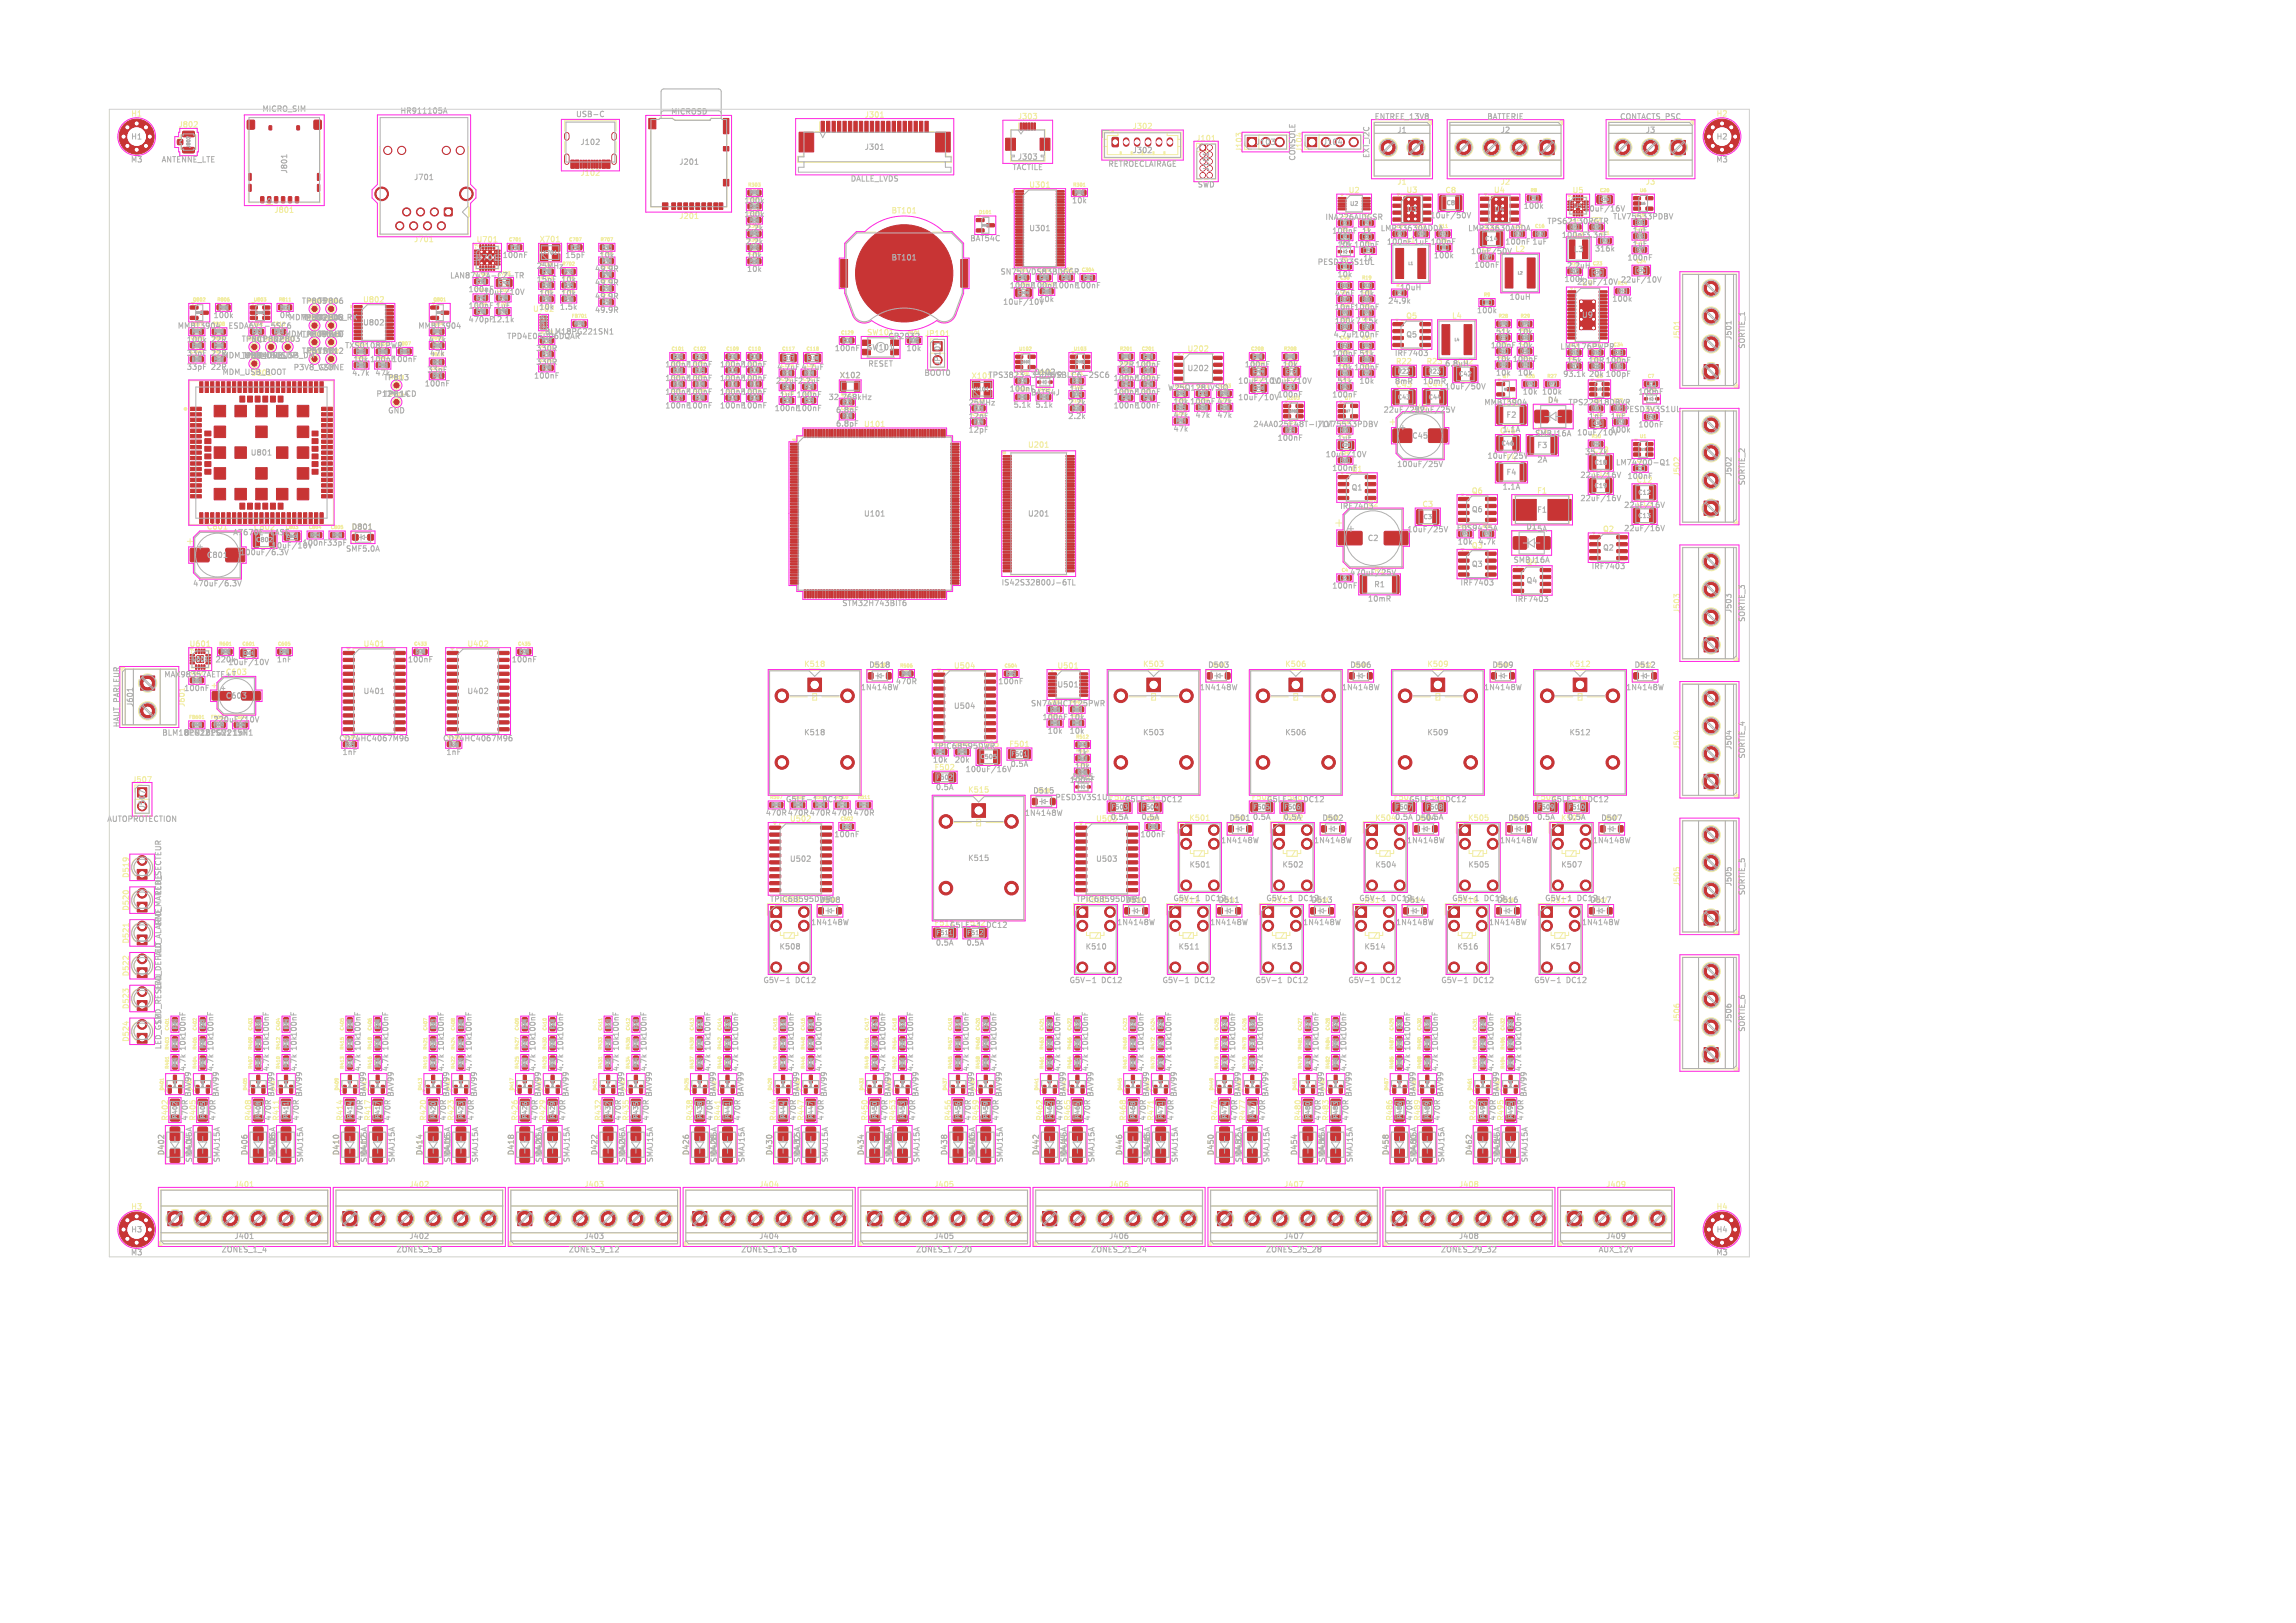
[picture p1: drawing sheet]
<svg xmlns="http://www.w3.org/2000/svg" width="420mm" height="297mm" viewBox="0 0 420 297" stroke-linecap="round" stroke-linejoin="round" font-family="sans-serif">
<defs><g id="words">
<g font-size="1.4" fill="#f2eda1">
<text x="23.9" y="21.5">H1</text>
<text x="32.5" y="23.5">J802</text>
<text x="158.1" y="21.7">J301</text>
<text x="186.1" y="22">J303</text>
<text x="207.1" y="23.8">J302</text>
<text x="313.9" y="21.5">H2</text>
<text x="218.7" y="26">J101</text>
<text x="106.1" y="32.4">J102</text>
<text x="188.1" y="34.5">U301</text>
<text x="246.6" y="35.5">U2</text>
<text x="255.5" y="34">J1</text>
<text x="257.1" y="35.5">U3</text>
<text x="264.3" y="35.5">C8</text>
<text x="273.1" y="35.5">U4</text>
<text x="274.4" y="34">J2</text>
<text x="287.5" y="35.5">U5</text>
<text x="300.9" y="34">J3</text>
<text x="50.1" y="39.1">J801</text>
<text x="124.1" y="40.2">J201</text>
<text x="163" y="39.2">BT101</text>
<text x="75.6" y="44.5">J701</text>
<text x="87" y="44.6">U701</text>
<text x="98.6" y="44.5">X701</text>
<text x="277.1" y="46.3">L2</text>
<text x="66.3" y="55.6">U802</text>
<text x="257.1" y="58.6">Q5</text>
<text x="265.5" y="58.5">L4</text>
<text x="217.1" y="64.6">U202</text>
<text x="307.5" y="62.3" transform="rotate(-90 307.5 62.3)">J501</text>
<text x="255.2" y="66.9">R22</text>
<text x="260.8" y="66.9">R23</text>
<text x="157.9" y="78.3">U101</text>
<text x="187.9" y="82.1">U201</text>
<text x="307.5" y="87.3" transform="rotate(-90 307.5 87.3)">J502</text>
<text x="260.1" y="93">C3</text>
<text x="269.1" y="90.5">Q6</text>
<text x="281.1" y="90.5">F1</text>
<text x="37.7" y="97.1">C801</text>
<text x="293.1" y="97.5">Q2</text>
<text x="307.5" y="112.3" transform="rotate(-90 307.5 112.3)">J503</text>
<text x="34.5" y="118.5">U601</text>
<text x="66.4" y="118.5">U401</text>
<text x="85.4" y="118.5">U402</text>
<text x="147" y="122.2">K518</text>
<text x="174.4" y="122.5">U504</text>
<text x="193.3" y="122.5">U501</text>
<text x="209" y="122.2">K503</text>
<text x="235" y="122.2">K506</text>
<text x="261" y="122.2">K509</text>
<text x="287" y="122.2">K512</text>
<text x="184.5" y="136.9">F501</text>
<text x="307.5" y="137.3" transform="rotate(-90 307.5 137.3)">J504</text>
<text x="170.8" y="141.2">F502</text>
<text x="177" y="145.2">K515</text>
<text x="200.4" y="150.6">U503</text>
<text x="217.4" y="150.4">K501</text>
<text x="251.4" y="150.4">K504</text>
<text x="268.4" y="150.4">K505</text>
<text x="285.4" y="150.4">K507</text>
<text x="23.8" y="160.8" transform="rotate(-90 23.8 160.8)">D519</text>
<text x="23.8" y="166.8" transform="rotate(-90 23.8 166.8)">D520</text>
<text x="307.5" y="162.3" transform="rotate(-90 307.5 162.3)">J505</text>
<text x="23.8" y="172.8" transform="rotate(-90 23.8 172.8)">D521</text>
<text x="23.8" y="178.8" transform="rotate(-90 23.8 178.8)">D522</text>
<text x="23.8" y="184.8" transform="rotate(-90 23.8 184.8)">D523</text>
<text x="23.8" y="190.8" transform="rotate(-90 23.8 190.8)">D524</text>
<text x="307.5" y="187.3" transform="rotate(-90 307.5 187.3)">J506</text>
<text x="30.9" y="205.2" transform="rotate(-90 30.9 205.2)">R402</text>
<text x="36" y="205.2" transform="rotate(-90 36 205.2)">R405</text>
<text x="46.1" y="205.2" transform="rotate(-90 46.1 205.2)">R408</text>
<text x="51.2" y="205.2" transform="rotate(-90 51.2 205.2)">R411</text>
<text x="62.9" y="205.2" transform="rotate(-90 62.9 205.2)">R414</text>
<text x="68" y="205.2" transform="rotate(-90 68 205.2)">R417</text>
<text x="78.1" y="205.2" transform="rotate(-90 78.1 205.2)">R420</text>
<text x="83.2" y="205.2" transform="rotate(-90 83.2 205.2)">R423</text>
<text x="94.9" y="205.2" transform="rotate(-90 94.9 205.2)">R426</text>
<text x="100" y="205.2" transform="rotate(-90 100 205.2)">R429</text>
<text x="110.1" y="205.2" transform="rotate(-90 110.1 205.2)">R432</text>
<text x="115.2" y="205.2" transform="rotate(-90 115.2 205.2)">R435</text>
<text x="126.9" y="205.2" transform="rotate(-90 126.9 205.2)">R438</text>
<text x="132" y="205.2" transform="rotate(-90 132 205.2)">R441</text>
<text x="142.1" y="205.2" transform="rotate(-90 142.1 205.2)">R444</text>
<text x="147.2" y="205.2" transform="rotate(-90 147.2 205.2)">R447</text>
<text x="158.9" y="205.2" transform="rotate(-90 158.9 205.2)">R450</text>
<text x="164" y="205.2" transform="rotate(-90 164 205.2)">R453</text>
<text x="174.1" y="205.2" transform="rotate(-90 174.1 205.2)">R456</text>
<text x="179.2" y="205.2" transform="rotate(-90 179.2 205.2)">R459</text>
<text x="190.9" y="205.2" transform="rotate(-90 190.9 205.2)">R462</text>
<text x="196" y="205.2" transform="rotate(-90 196 205.2)">R465</text>
<text x="206.1" y="205.2" transform="rotate(-90 206.1 205.2)">R468</text>
<text x="211.2" y="205.2" transform="rotate(-90 211.2 205.2)">R471</text>
<text x="222.9" y="205.2" transform="rotate(-90 222.9 205.2)">R474</text>
<text x="228" y="205.2" transform="rotate(-90 228 205.2)">R477</text>
<text x="238.1" y="205.2" transform="rotate(-90 238.1 205.2)">R480</text>
<text x="243.2" y="205.2" transform="rotate(-90 243.2 205.2)">R483</text>
<text x="254.9" y="205.2" transform="rotate(-90 254.9 205.2)">R486</text>
<text x="260" y="205.2" transform="rotate(-90 260 205.2)">R489</text>
<text x="270.1" y="205.2" transform="rotate(-90 270.1 205.2)">R492</text>
<text x="275.2" y="205.2" transform="rotate(-90 275.2 205.2)">R495</text>
<text x="23.9" y="221.5">H3</text>
<text x="42.8" y="217.5">J401</text>
<text x="74.8" y="217.5">J402</text>
<text x="106.8" y="217.5">J403</text>
<text x="138.8" y="217.5">J404</text>
<text x="170.8" y="217.5">J405</text>
<text x="202.8" y="217.5">J406</text>
<text x="234.8" y="217.5">J407</text>
<text x="266.8" y="217.5">J408</text>
<text x="293.7" y="217.5">J409</text>
<text x="313.9" y="221.5">H4</text>
</g>
<g font-size="1.4" fill="#afafaf">
<text x="47.9" y="20.7">MICRO_SIM</text>
<text x="73.1" y="21">HR911105A</text>
<text x="105.3" y="21.6">USB-C</text>
<text x="122.6" y="21.2">MICROSD</text>
<text x="251.3" y="22.1">ENTREE_13V8</text>
<text x="271.9" y="22.1">BATTERIE</text>
<text x="296.2" y="22.1">CONTACTS_PSC</text>
<text x="23.8" y="29.9">M3</text>
<text x="23.9" y="25.7">H1</text>
<text x="29.4" y="29.9">ANTENNE_LTE</text>
<text x="106.1" y="26.7">J102</text>
<text x="158.1" y="27.6">J301</text>
<text x="186.1" y="29.4">J303</text>
<text x="207.1" y="28.2">J302</text>
<text x="227.4" y="27.9" transform="rotate(-90 227.4 27.9)">J103</text>
<text x="229.6" y="26.7">J103</text>
<text x="237.1" y="29.5" transform="rotate(-90 237.1 29.5)">CONSOLE</text>
<text x="238.4" y="27.9" transform="rotate(-90 238.4 27.9)">J104</text>
<text x="241.9" y="26.7">J104</text>
<text x="250.7" y="29" transform="rotate(-90 250.7 29)">EXT_I2C</text>
<text x="255.5" y="24.5">J1</text>
<text x="274.4" y="24.5">J2</text>
<text x="300.9" y="24.5">J3</text>
<text x="313.8" y="29.9">M3</text>
<text x="313.9" y="25.7">H2</text>
<text x="52.7" y="31.9" transform="rotate(-90 52.7 31.9)">J801</text>
<text x="75.6" y="33.1">J701</text>
<text x="124.2" y="30.3">J201</text>
<text x="155.5" y="33.4">DALLE_LVDS</text>
<text x="185.1" y="31.3">TACTILE</text>
<text x="202.6" y="30.7">RETROECLAIRAGE</text>
<text x="219" y="34.5">SWD</text>
<text x="221.4" y="31.5" transform="rotate(-90 221.4 31.5)">J101</text>
<text x="136" y="39.9">100k</text>
<text x="136" y="37.4">100k</text>
<text x="196" y="37.4">10k</text>
<text x="242.3" y="40.4">INA226AIDGSR</text>
<text x="261.5" y="40.1">10uF/50V</text>
<text x="278.6" y="38.4">100k</text>
<text x="282.9" y="41.2">TPS62130RGTR</text>
<text x="289.7" y="38.9">10uF/16V</text>
<text x="294.9" y="40.4">TLV75533PDBV</text>
<text x="87" y="47.9">U701</text>
<text x="91.8" y="47.4">100nF</text>
<text x="103.3" y="47.4">15pF</text>
<text x="109.5" y="47.4">10k</text>
<text x="136.3" y="42.4">2.2k</text>
<text x="136.3" y="44.9">2.2k</text>
<text x="136.5" y="47.5">10k</text>
<text x="163" y="47.8">BT101</text>
<text x="177.3" y="44.3">BAT54C</text>
<text x="188.1" y="42.5">U301</text>
<text x="243.6" y="43">100nF</text>
<text x="244.5" y="45.5">10k 100nF</text>
<text x="245" y="44.9">D2</text>
<text x="249" y="43">1k</text>
<text x="249.2" y="48">1k</text>
<text x="252.4" y="42.5">LMR33630ADDA</text>
<text x="253.6" y="45">100nF</text>
<text x="257" y="44.6">L1</text>
<text x="258.5" y="45">1uF</text>
<text x="261.6" y="45">100nF</text>
<text x="262.2" y="47.5">100k</text>
<text x="268.4" y="42.5">LMR33630ADDA</text>
<text x="269" y="46.7">10uF/50V</text>
<text x="271.2" y="42.1">C14</text>
<text x="275.2" y="45">100nF</text>
<text x="280.2" y="45">1uF</text>
<text x="285.6" y="43.7">100nF 3.3nF</text>
<text x="287.8" y="43.3">L3</text>
<text x="287.8" y="46.3">L3</text>
<text x="291.6" y="46.2">316k</text>
<text x="297.6" y="47.9">100nF</text>
<text x="298.5" y="45.4">1uF</text>
<text x="298.5" y="42.9">1uF</text>
<text x="82.2" y="51.2">LAN8742A-CZ-TR</text>
<text x="85.6" y="53.7">100nF</text>
<text x="98" y="51.9">15pF</text>
<text x="98" y="49.4">25MHz</text>
<text x="102.5" y="51.9">10k</text>
<text x="108.7" y="52.4">49.9R</text>
<text x="108.7" y="49.9">49.9R</text>
<text x="136.5" y="50">10k</text>
<text x="182.9" y="50.4">SN75LVDS83BDGGR</text>
<text x="184.6" y="53">100nF100nF100nF100nF</text>
<text x="240.9" y="48.7">PESD3V3S1UL</text>
<text x="244.5" y="50.9">10k</text>
<text x="256" y="53.3">10uH</text>
<text x="269.6" y="49.2">100nF</text>
<text x="286" y="51.8">100k</text>
<text x="286.5" y="49.3">2.2uH</text>
<text x="288.4" y="52.3">22uF/10V</text>
<text x="289.3" y="52.6">U9</text>
<text x="296.4" y="51.9">22uF/10V</text>
<text x="38.9" y="58.4">100k</text>
<text x="51.1" y="58.4">0R</text>
<text x="52.7" y="58.8">MDM_LOG_TX</text>
<text x="55.1" y="58.9">TP807</text>
<text x="55.1" y="55.8">TP805</text>
<text x="55.6" y="58.8">MDM_LOG_RX</text>
<text x="58.1" y="58.9">TP808</text>
<text x="58.1" y="55.8">TP806</text>
<text x="66.3" y="59.7">U802</text>
<text x="85.6" y="59.2">470pF 12.1k</text>
<text x="85.6" y="56.7">100nF</text>
<text x="88.4" y="54.2">10uF/10V</text>
<text x="90.5" y="56.7">1uF</text>
<text x="98.5" y="56.9">10k</text>
<text x="98.5" y="54.4">10k</text>
<text x="102.3" y="56.9">1.5k</text>
<text x="102.5" y="54.4">10k</text>
<text x="108.7" y="54.9">49.9R</text>
<text x="108.7" y="57.4">49.9R</text>
<text x="183.4" y="56">10uF/10V</text>
<text x="190" y="55.5">10k</text>
<text x="244" y="59.4">100k 7.15k</text>
<text x="244" y="54.4">47nF</text>
<text x="244" y="56.9">10nF 100pF</text>
<text x="248.5" y="54.4">10k</text>
<text x="253.8" y="55.8">24.9k</text>
<text x="270" y="57.5">100k</text>
<text x="276" y="55.1">10uH</text>
<text x="289.3" y="58.3">U9</text>
<text x="294.8" y="55.4">100k</text>
<text x="32.4" y="60.3">MMBT3904</text>
<text x="34" y="62.9">100k</text>
<text x="34" y="65.4">33pF</text>
<text x="38.4" y="62.9">22R</text>
<text x="38.4" y="65.4">22R</text>
<text x="40.6" y="65.8">MDM_USB_VBUS</text>
<text x="41.7" y="60.3">ESDA6V1-5SC6</text>
<text x="44.1" y="65.8">TP804</text>
<text x="44.1" y="62.8">TP801</text>
<text x="44.5" y="65.8">MDM_USB_DP</text>
<text x="45.9" y="62.9">NC</text>
<text x="47.1" y="62.8">TP802</text>
<text x="47.5" y="65.8">MDM_USB_DM</text>
<text x="49.9" y="62.9">NC</text>
<text x="50.2" y="62.8">TP803</text>
<text x="52" y="61.9">MDM_NETLIGHT</text>
<text x="55.1" y="61.9">TP809P3V3</text>
<text x="56" y="64.9">P5VTP812</text>
<text x="58.1" y="61.9">TP810</text>
<text x="63" y="64">TXS0108EPWR</text>
<text x="76.4" y="60.3">MMBT3904</text>
<text x="78.3" y="62.9">4.7k</text>
<text x="78.5" y="65.4">47k</text>
<text x="92.6" y="62.3">TPD4E05U06DQAR</text>
<text x="98" y="64.5">330R</text>
<text x="99.5" y="61.4">BLM18PG221SN1</text>
<text x="152.6" y="64.5">100nF</text>
<text x="158.5" y="61.5">SW101</text>
<text x="158.5" y="64.3">SW101</text>
<text x="162.4" y="62.2">CR2032</text>
<text x="165.7" y="64.5">10k</text>
<text x="169.1" y="61.8">JP101</text>
<text x="243.6" y="65.4">100nF</text>
<text x="243.8" y="61.9">4.7uF100nF</text>
<text x="248.5" y="65.4">51k</text>
<text x="255" y="65.3">IRF7403</text>
<text x="257.1" y="61.9">Q5</text>
<text x="272.6" y="63.9">100nF</text>
<text x="273.5" y="61.4">51k</text>
<text x="277.5" y="61.4">10k</text>
<text x="277.5" y="63.9">10k</text>
<text x="285.3" y="64.1">LM5176PWPR</text>
<text x="316.9" y="62.3" transform="rotate(-90 316.9 62.3)">J501</text>
<text x="319.4" y="63.9" transform="rotate(-90 319.4 63.9)">SORTIE_1</text>
<text x="34" y="67.9">33pF</text>
<text x="38.4" y="67.9">22R</text>
<text x="40.6" y="68.8">MDM_USB_BOOT</text>
<text x="45.7" y="69">U801</text>
<text x="53.6" y="68">P3V8_GSM</text>
<text x="58" y="68">VZONE</text>
<text x="64.3" y="69">4.7k</text>
<text x="64.5" y="66.5">10k 100nF100nF</text>
<text x="68.5" y="69">47k</text>
<text x="70.1" y="69.8">TP813</text>
<text x="77.6" y="70.9">100nF</text>
<text x="78" y="68.4">33pF</text>
<text x="97.6" y="69.5">100nF</text>
<text x="98" y="67">330R</text>
<text x="121.6" y="69.9">100nF100nF</text>
<text x="121.6" y="67.4">100nF100nF</text>
<text x="131.6" y="67.4">100nF100nF</text>
<text x="131.6" y="69.9">100nF100nF</text>
<text x="141.8" y="70.4">2.2uF 2.2uF</text>
<text x="142" y="67.9">4.7uF 4.7uF</text>
<text x="153.5" y="69.4">X102</text>
<text x="158.7" y="67.3">RESET</text>
<text x="169" y="69">BOOT0</text>
<text x="172.2" y="67.1" transform="rotate(-90 172.2 67.1)">JP101</text>
<text x="177.6" y="69.5">X101TPS3823-33DBVRUSBLC6-2SC6</text>
<text x="184.6" y="71.9">100nF</text>
<text x="189.1" y="68.8">D102</text>
<text x="195.5" y="71.9">1uF</text>
<text x="203.6" y="69.9">100nF100nF</text>
<text x="204.4" y="67.4">22R 100nF</text>
<text x="213.5" y="71.7">W25Q128JVSIQ</text>
<text x="217.1" y="68.1">U202</text>
<text x="226.4" y="70.4">10uF/10V10uF/10V</text>
<text x="227.6" y="67.4">100nF</text>
<text x="234.5" y="67.4">10k</text>
<text x="244.5" y="70.4">51k</text>
<text x="244.5" y="67.9">10k 100nF</text>
<text x="248.5" y="70.4">10k</text>
<text x="255" y="70.5">8mR</text>
<text x="255.2" y="71.1">C43</text>
<text x="260.2" y="70.5">10mR</text>
<text x="260.9" y="71.1">C44</text>
<text x="264.2" y="71.5">10uF/50V</text>
<text x="264.2" y="67.3">6.8uH</text>
<text x="266.5" y="66.9">C42</text>
<text x="273.5" y="66.4">10k 100nF</text>
<text x="273.5" y="68.9">10k</text>
<text x="277.5" y="68.9">10k</text>
<text x="285.8" y="69.2">93.1k</text>
<text x="286.5" y="66.7">15k</text>
<text x="290.4" y="66.7">10R 100nF</text>
<text x="290.5" y="69.2">20k 100pF</text>
<text x="301" y="71.9">D3</text>
<text x="68.7" y="72.8">P12V_LCD</text>
<text x="70.1" y="72.9">TP814</text>
<text x="70.9" y="75.8">GND</text>
<text x="121.6" y="72.4">100nF100nF</text>
<text x="121.6" y="74.9">100nF100nF</text>
<text x="131.6" y="72.4">100nF100nF</text>
<text x="131.6" y="74.9">100nF100nF</text>
<text x="141.6" y="75.4">100nF100nF</text>
<text x="142.5" y="72.9">1uF 100nF</text>
<text x="151.4" y="73.4">32.768kHz</text>
<text x="152.8" y="75.8">6.8pF</text>
<text x="177" y="76.9">12pF</text>
<text x="177" y="74.4">25MHz</text>
<text x="185.3" y="74.8">5.1k</text>
<text x="188.5" y="72.6">BAT54J</text>
<text x="189.3" y="74.8">5.1k</text>
<text x="195.3" y="74.4">2.2k</text>
<text x="195.3" y="76.9">2.2k</text>
<text x="203.6" y="74.9">100nF100nF</text>
<text x="203.6" y="72.4">100nF100nF</text>
<text x="214.5" y="74.2">10k 100nF</text>
<text x="214.5" y="76.7">47k</text>
<text x="218.5" y="76.7">47k</text>
<text x="222.5" y="74.2">47k</text>
<text x="222.5" y="76.7">47k</text>
<text x="226.4" y="73.4">10uF/10V</text>
<text x="233.6" y="72.9">100nF</text>
<text x="243.6" y="72.9">100nF</text>
<text x="253" y="75.7">22uF/25V22uF/25V</text>
<text x="258.2" y="75.3">C45</text>
<text x="271.4" y="74.4">MMBT3904</text>
<text x="275.4" y="74">F2</text>
<text x="275.4" y="76.7">F2</text>
<text x="278.4" y="72.4">10k</text>
<text x="281.9" y="72.4">100k</text>
<text x="283" y="74">D4</text>
<text x="286.8" y="74.4">TPS22918DBVR</text>
<text x="290.5" y="76.9">1nF</text>
<text x="294.5" y="76.9">1uF</text>
<text x="296.9" y="75.6">PESD3V3S1UL</text>
<text x="299.6" y="72.4">100nF</text>
<text x="45.7" y="83.6">U801</text>
<text x="152.8" y="78.3">6.8pF</text>
<text x="177" y="79.4">12pF</text>
<text x="214.5" y="79.2">47k</text>
<text x="229.1" y="78.4">24AA025E48T-I/OTTLV75533PDBV</text>
<text x="233.6" y="80.9">100nF</text>
<text x="242.4" y="83.9">10uF/10V</text>
<text x="244.5" y="80.9">1uF</text>
<text x="258.2" y="80.5">C45</text>
<text x="274.2" y="79.6">C46</text>
<text x="274.7" y="79.3">1.1A</text>
<text x="280.7" y="80">SMBJ16A</text>
<text x="281.1" y="79.6">F3</text>
<text x="281.1" y="82.2">F3</text>
<text x="288.4" y="79.9">10uF/10V</text>
<text x="289.8" y="83.4">35.7k</text>
<text x="291.2" y="83.1">C18</text>
<text x="294.5" y="79.4">100k</text>
<text x="299.6" y="78.4">100nF</text>
<text x="243.6" y="86.4">100nFQ1</text>
<text x="247.1" y="89.9">Q1</text>
<text x="255.4" y="85.7">100uF/25V</text>
<text x="272" y="84.1">10uF/25V</text>
<text x="274.7" y="89.8">1.1A</text>
<text x="275.4" y="84.5">F4</text>
<text x="275.4" y="87.1">F4</text>
<text x="281.1" y="84.8">2A</text>
<text x="289" y="87.7">22uF/16V</text>
<text x="291.2" y="87.3">C19</text>
<text x="295.5" y="85.4">LM74700-Q1</text>
<text x="297.6" y="87.9">100nF</text>
<text x="299.2" y="88.5">C12</text>
<text x="316.9" y="87.3" transform="rotate(-90 316.9 87.3)">J502</text>
<text x="319.4" y="88.9" transform="rotate(-90 319.4 88.9)">SORTIE_2</text>
<text x="157.9" y="94.7">U101</text>
<text x="187.9" y="94.7">U201</text>
<text x="245" y="93.4">IRF7403</text>
<text x="250.1" y="92.9">C2</text>
<text x="269.1" y="93.9">Q6</text>
<text x="281.1" y="94">F1</text>
<text x="289" y="91.9">22uF/16V</text>
<text x="297" y="93.1">22uF/16V</text>
<text x="299.2" y="92.8">C13</text>
<text x="42.5" y="98.1">A7670E-LASE</text>
<text x="43.8" y="101.8">100uF/6.3V</text>
<text x="46.3" y="97.2">C802</text>
<text x="49.6" y="100.6">10uF/10V</text>
<text x="55.2" y="100.1">100nF 33pF</text>
<text x="63.2" y="101.1">SMF5.0A</text>
<text x="64.2" y="97.1">D801</text>
<text x="250.1" y="99.2">C2</text>
<text x="257.3" y="97.6">10uF/25V</text>
<text x="266.4" y="97.4">FDS9435A</text>
<text x="266.5" y="99.9">10k</text>
<text x="269.1" y="100.5">Q3</text>
<text x="270.3" y="99.9">4.7k</text>
<text x="279.1" y="97.1">D1</text>
<text x="281.1" y="97.5">5A</text>
<text x="293.1" y="100.9">Q2</text>
<text x="297" y="97.4">22uF/16V</text>
<text x="35.2" y="107.5">470uF/6.3V</text>
<text x="37.7" y="102.3">C801</text>
<text x="183.1" y="107.3">IS42S32800J-6TL</text>
<text x="243.6" y="107.9">100nF</text>
<text x="246.8" y="105.5">470uF/25V</text>
<text x="251.3" y="105.1">R1</text>
<text x="251.3" y="107.7">R1</text>
<text x="267" y="107.4">IRF7403</text>
<text x="269.1" y="103.9">Q3</text>
<text x="276.7" y="103.2">SMBJ16A</text>
<text x="279.1" y="103.5">Q4</text>
<text x="279.1" y="106.9">Q4</text>
<text x="291" y="104.4">IRF7403</text>
<text x="153.9" y="111.1">STM32H743BIT6</text>
<text x="250.1" y="110.3">10mR</text>
<text x="277" y="110.4">IRF7403</text>
<text x="316.9" y="112.3" transform="rotate(-90 316.9 112.3)">J503</text>
<text x="319.4" y="113.9" transform="rotate(-90 319.4 113.9)">SORTIE_3</text>
<text x="29.9" y="124.2">MAX98357AETE+T</text>
<text x="39.3" y="121.4">220k</text>
<text x="41.2" y="123.7">C603</text>
<text x="41.6" y="121.9">10uF/10V</text>
<text x="50.5" y="121.4">1nF</text>
<text x="74.5" y="121.4">100nF</text>
<text x="93.5" y="121.4">100nF</text>
<text x="158.9" y="122.4">D518</text>
<text x="163.8" y="125.4">470R</text>
<text x="182.5" y="125.4">100nF</text>
<text x="193.3" y="126">U501</text>
<text x="220.9" y="122.4">D503</text>
<text x="246.9" y="122.4">D506</text>
<text x="272.9" y="122.4">D509</text>
<text x="298.9" y="122.4">D512</text>
<text x="24.5" y="129.5" transform="rotate(-90 24.5 129.5)">J601</text>
<text x="33.6" y="126.7">100nF</text>
<text x="34" y="129.5" transform="rotate(-90 34 129.5)">J601</text>
<text x="41.2" y="128.1">C603</text>
<text x="66.4" y="127.2">U401</text>
<text x="85.4" y="127.2">U402</text>
<text x="157.3" y="126.5">1N4148W</text>
<text x="174.4" y="129.9">U504</text>
<text x="188.5" y="129.5">SN74AHCT125PWR</text>
<text x="190.6" y="132">100nF</text>
<text x="195.5" y="132">10k</text>
<text x="219.3" y="126.5">1N4148W</text>
<text x="245.3" y="126.5">1N4148W</text>
<text x="271.3" y="126.5">1N4148W</text>
<text x="297.3" y="126.5">1N4148W</text>
<text x="22.1" y="133.2" transform="rotate(-90 22.1 133.2)">HAUT_PARLEUR</text>
<text x="29.5" y="134.8">BLM18PG221SN1</text>
<text x="33.6" y="134.8">BLM18PG221SN1</text>
<text x="38.9" y="132.4">220uF/10V</text>
<text x="42.5" y="134.8">1nF</text>
<text x="61.9" y="135.9">CD74HC4067M96</text>
<text x="80.9" y="135.9">CD74HC4067M96</text>
<text x="147" y="134.8">K518</text>
<text x="170.7" y="137.2">TPIC6B595DWR</text>
<text x="178.8" y="136.9">C505</text>
<text x="191.5" y="134.5">10k</text>
<text x="195.5" y="134.5">10k</text>
<text x="209" y="134.8">K503</text>
<text x="235" y="134.8">K506</text>
<text x="261" y="134.8">K509</text>
<text x="287" y="134.8">K512</text>
<text x="316.9" y="137.3" transform="rotate(-90 316.9 137.3)">J504</text>
<text x="24.1" y="143.4">J507</text>
<text x="62.5" y="138.4">1nF</text>
<text x="81.5" y="138.4">1nF</text>
<text x="170.5" y="139.8">10k</text>
<text x="174.5" y="139.8">20k</text>
<text x="176.5" y="141.5">100uF/16V</text>
<text x="184.7" y="140.5">0.5A</text>
<text x="195.6" y="143.4">100nF</text>
<text x="196.1" y="142.9">D525</text>
<text x="196.5" y="140.9">10k</text>
<text x="197" y="138.4">1k</text>
<text x="319.4" y="138.9" transform="rotate(-90 319.4 138.9)">SORTIE_4</text>
<text x="26.7" y="148.2" transform="rotate(-90 26.7 148.2)">J507</text>
<text x="140" y="149.5">470R 470R 470R 470R 470R</text>
<text x="143.6" y="147">G5LE-1</text>
<text x="150.5" y="147">DC12</text>
<text x="171.1" y="144.8">0.5A</text>
<text x="187.3" y="149.5">1N4148W</text>
<text x="188.9" y="145.4">D515</text>
<text x="192.9" y="146.6">PESD3V3S1UL</text>
<text x="202.8" y="146.6">F503</text>
<text x="205.6" y="147">G5LE-1</text>
<text x="208.4" y="146.6">F504</text>
<text x="212.5" y="147">DC12</text>
<text x="228.8" y="146.6">F505</text>
<text x="231.6" y="147">G5LE-1</text>
<text x="234.4" y="146.6">F506</text>
<text x="238.5" y="147">DC12</text>
<text x="254.8" y="146.6">F507</text>
<text x="257.6" y="147">G5LE-1</text>
<text x="260.4" y="146.6">F508</text>
<text x="264.5" y="147">DC12</text>
<text x="280.8" y="146.6">F509</text>
<text x="283.6" y="147">G5LE-1</text>
<text x="286.4" y="146.6">F510</text>
<text x="290.5" y="147">DC12</text>
<text x="19.5" y="150.6">AUTOPROTECTION</text>
<text x="144.4" y="150.6">U502</text>
<text x="152.5" y="153.4">100nF</text>
<text x="203.1" y="150.2">0.5A</text>
<text x="208.5" y="153.4">100nF</text>
<text x="208.7" y="150.2">0.5A</text>
<text x="223.2" y="154.5">1N4148W</text>
<text x="224.8" y="150.4">D501</text>
<text x="229.1" y="150.2">0.5A</text>
<text x="234.7" y="150.2">0.5A</text>
<text x="240.2" y="154.5">1N4148W</text>
<text x="241.8" y="150.4">D502</text>
<text x="255.1" y="150.2">0.5A D504</text>
<text x="257.2" y="154.5">1N4148W</text>
<text x="260.7" y="150.2">0.5A</text>
<text x="274.2" y="154.5">1N4148W</text>
<text x="275.8" y="150.4">D505</text>
<text x="281.1" y="150.2">0.5A</text>
<text x="286.7" y="150.2">0.5A</text>
<text x="291.2" y="154.5">1N4148W</text>
<text x="292.8" y="150.4">D507</text>
<text x="144.4" y="157.9">U502</text>
<text x="177" y="157.8">K515</text>
<text x="200.4" y="157.9">U503</text>
<text x="217.5" y="158.9">K501</text>
<text x="234.5" y="158.9">K502</text>
<text x="251.5" y="158.9">K504</text>
<text x="268.5" y="158.9">K505</text>
<text x="285.5" y="158.9">K507</text>
<text x="29.7" y="163.9" transform="rotate(-90 29.7 163.9)">LED_SECTEUR</text>
<text x="140.7" y="165.3">TPIC6B595DWR</text>
<text x="142.4" y="165.4">K508</text>
<text x="149.8" y="165.4">D508</text>
<text x="196.7" y="165.3">TPIC6B595DWR</text>
<text x="198.4" y="165.4">K510</text>
<text x="205.8" y="165.4">D510</text>
<text x="214.5" y="165.1">G5V-1</text>
<text x="215.4" y="165.4">K511</text>
<text x="220.5" y="165.1">DC12</text>
<text x="222.8" y="165.4">D511</text>
<text x="231.5" y="165.1">G5V-1</text>
<text x="232.4" y="165.4">K513</text>
<text x="237.5" y="165.1">DC12</text>
<text x="239.8" y="165.4">D513</text>
<text x="248.5" y="165.1">G5V-1</text>
<text x="249.4" y="165.4">K514</text>
<text x="254.5" y="165.1">DC12</text>
<text x="256.8" y="165.4">D514</text>
<text x="265.5" y="165.1">G5V-1</text>
<text x="266.4" y="165.4">K516</text>
<text x="271.5" y="165.1">DC12</text>
<text x="273.8" y="165.4">D516</text>
<text x="282.5" y="165.1">G5V-1</text>
<text x="283.4" y="165.4">K517</text>
<text x="288.5" y="165.1">DC12</text>
<text x="290.8" y="165.4">D517</text>
<text x="316.9" y="162.3" transform="rotate(-90 316.9 162.3)">J505</text>
<text x="319.4" y="163.9" transform="rotate(-90 319.4 163.9)">SORTIE_5</text>
<text x="29.7" y="169.6" transform="rotate(-90 29.7 169.6)">LED_MARCHE</text>
<text x="142.5" y="174">K508</text>
<text x="148.2" y="169.5">1N4148W</text>
<text x="170.8" y="169.6">F511</text>
<text x="171.1" y="173.2">0.5A</text>
<text x="173.6" y="170">G5LE-1</text>
<text x="176.4" y="169.6">F512</text>
<text x="176.7" y="173.2">0.5A</text>
<text x="180.5" y="170">DC12</text>
<text x="198.5" y="174">K510</text>
<text x="204.2" y="169.5">1N4148W</text>
<text x="215.5" y="174">K511</text>
<text x="221.2" y="169.5">1N4148W</text>
<text x="232.5" y="174">K513</text>
<text x="238.2" y="169.5">1N4148W</text>
<text x="249.5" y="174">K514</text>
<text x="255.2" y="169.5">1N4148W</text>
<text x="266.5" y="174">K516</text>
<text x="272.2" y="169.5">1N4148W</text>
<text x="283.5" y="174">K517</text>
<text x="289.2" y="169.5">1N4148W</text>
<text x="29.7" y="175.4" transform="rotate(-90 29.7 175.4)">LED_ALARME</text>
<text x="29.7" y="181.3" transform="rotate(-90 29.7 181.3)">LED_DEFAUT</text>
<text x="139.5" y="180.1">G5V-1</text>
<text x="145.5" y="180.1">DC12</text>
<text x="195.5" y="180.1">G5V-1</text>
<text x="201.5" y="180.1">DC12</text>
<text x="212.5" y="180.1">G5V-1</text>
<text x="218.5" y="180.1">DC12</text>
<text x="229.5" y="180.1">G5V-1</text>
<text x="235.5" y="180.1">DC12</text>
<text x="246.5" y="180.1">G5V-1</text>
<text x="252.5" y="180.1">DC12</text>
<text x="263.5" y="180.1">G5V-1</text>
<text x="269.5" y="180.1">DC12</text>
<text x="280.5" y="180.1">G5V-1</text>
<text x="286.5" y="180.1">DC12</text>
<text x="29.7" y="187.4" transform="rotate(-90 29.7 187.4)">LED_RESEAU</text>
<text x="316.9" y="187.3" transform="rotate(-90 316.9 187.3)">J506</text>
<text x="319.4" y="188.9" transform="rotate(-90 319.4 188.9)">SORTIE_6</text>
<text x="29.7" y="192.1" transform="rotate(-90 29.7 192.1)">LED_GSM</text>
<text x="34.2" y="196.2" transform="rotate(-90 34.2 196.2)">4.7k</text>
<text x="34.2" y="192.4" transform="rotate(-90 34.2 192.4)">10k 100nF</text>
<text x="39.2" y="196.2" transform="rotate(-90 39.2 196.2)">4.7k</text>
<text x="39.2" y="192.4" transform="rotate(-90 39.2 192.4)">10k 100nF</text>
<text x="49.4" y="196.2" transform="rotate(-90 49.4 196.2)">4.7k</text>
<text x="49.4" y="192.4" transform="rotate(-90 49.4 192.4)">10k 100nF</text>
<text x="54.5" y="196.2" transform="rotate(-90 54.5 196.2)">4.7k</text>
<text x="54.5" y="192.4" transform="rotate(-90 54.5 192.4)">10k 100nF</text>
<text x="66.2" y="196.2" transform="rotate(-90 66.2 196.2)">4.7k</text>
<text x="66.2" y="192.4" transform="rotate(-90 66.2 192.4)">10k 100nF</text>
<text x="71.2" y="196.2" transform="rotate(-90 71.2 196.2)">4.7k</text>
<text x="71.2" y="192.4" transform="rotate(-90 71.2 192.4)">10k 100nF</text>
<text x="81.4" y="196.2" transform="rotate(-90 81.4 196.2)">4.7k</text>
<text x="81.4" y="192.4" transform="rotate(-90 81.4 192.4)">10k 100nF</text>
<text x="86.5" y="196.2" transform="rotate(-90 86.5 196.2)">4.7k</text>
<text x="86.5" y="192.4" transform="rotate(-90 86.5 192.4)">10k 100nF</text>
<text x="98.2" y="196.2" transform="rotate(-90 98.2 196.2)">4.7k</text>
<text x="98.2" y="192.4" transform="rotate(-90 98.2 192.4)">10k 100nF</text>
<text x="103.2" y="196.2" transform="rotate(-90 103.2 196.2)">4.7k</text>
<text x="103.2" y="192.4" transform="rotate(-90 103.2 192.4)">10k 100nF</text>
<text x="113.4" y="196.2" transform="rotate(-90 113.4 196.2)">4.7k</text>
<text x="113.4" y="192.4" transform="rotate(-90 113.4 192.4)">10k 100nF</text>
<text x="118.5" y="196.2" transform="rotate(-90 118.5 196.2)">4.7k</text>
<text x="118.5" y="192.4" transform="rotate(-90 118.5 192.4)">10k 100nF</text>
<text x="130.2" y="196.2" transform="rotate(-90 130.2 196.2)">4.7k</text>
<text x="130.2" y="192.4" transform="rotate(-90 130.2 192.4)">10k 100nF</text>
<text x="135.2" y="196.2" transform="rotate(-90 135.2 196.2)">4.7k</text>
<text x="135.2" y="192.4" transform="rotate(-90 135.2 192.4)">10k 100nF</text>
<text x="145.4" y="196.2" transform="rotate(-90 145.4 196.2)">4.7k</text>
<text x="145.4" y="192.4" transform="rotate(-90 145.4 192.4)">10k 100nF</text>
<text x="150.5" y="196.2" transform="rotate(-90 150.5 196.2)">4.7k</text>
<text x="150.5" y="192.4" transform="rotate(-90 150.5 192.4)">10k 100nF</text>
<text x="162.2" y="196.2" transform="rotate(-90 162.2 196.2)">4.7k</text>
<text x="162.2" y="192.4" transform="rotate(-90 162.2 192.4)">10k 100nF</text>
<text x="167.2" y="196.2" transform="rotate(-90 167.2 196.2)">4.7k</text>
<text x="167.2" y="192.4" transform="rotate(-90 167.2 192.4)">10k 100nF</text>
<text x="177.4" y="196.2" transform="rotate(-90 177.4 196.2)">4.7k</text>
<text x="177.4" y="192.4" transform="rotate(-90 177.4 192.4)">10k 100nF</text>
<text x="182.5" y="196.2" transform="rotate(-90 182.5 196.2)">4.7k</text>
<text x="182.5" y="192.4" transform="rotate(-90 182.5 192.4)">10k 100nF</text>
<text x="194.2" y="196.2" transform="rotate(-90 194.2 196.2)">4.7k</text>
<text x="194.2" y="192.4" transform="rotate(-90 194.2 192.4)">10k 100nF</text>
<text x="199.2" y="196.2" transform="rotate(-90 199.2 196.2)">4.7k</text>
<text x="199.2" y="192.4" transform="rotate(-90 199.2 192.4)">10k 100nF</text>
<text x="209.4" y="196.2" transform="rotate(-90 209.4 196.2)">4.7k</text>
<text x="209.4" y="192.4" transform="rotate(-90 209.4 192.4)">10k 100nF</text>
<text x="214.5" y="196.2" transform="rotate(-90 214.5 196.2)">4.7k</text>
<text x="214.5" y="192.4" transform="rotate(-90 214.5 192.4)">10k 100nF</text>
<text x="226.2" y="196.2" transform="rotate(-90 226.2 196.2)">4.7k</text>
<text x="226.2" y="192.4" transform="rotate(-90 226.2 192.4)">10k 100nF</text>
<text x="231.2" y="196.2" transform="rotate(-90 231.2 196.2)">4.7k</text>
<text x="231.2" y="192.4" transform="rotate(-90 231.2 192.4)">10k 100nF</text>
<text x="241.4" y="196.2" transform="rotate(-90 241.4 196.2)">4.7k</text>
<text x="241.4" y="192.4" transform="rotate(-90 241.4 192.4)">10k 100nF</text>
<text x="246.5" y="196.2" transform="rotate(-90 246.5 196.2)">4.7k</text>
<text x="246.5" y="192.4" transform="rotate(-90 246.5 192.4)">10k 100nF</text>
<text x="258.2" y="196.2" transform="rotate(-90 258.2 196.2)">4.7k</text>
<text x="258.2" y="192.4" transform="rotate(-90 258.2 192.4)">10k 100nF</text>
<text x="263.2" y="196.2" transform="rotate(-90 263.2 196.2)">4.7k</text>
<text x="263.2" y="192.4" transform="rotate(-90 263.2 192.4)">10k 100nF</text>
<text x="273.4" y="196.2" transform="rotate(-90 273.4 196.2)">4.7k</text>
<text x="273.4" y="192.4" transform="rotate(-90 273.4 192.4)">10k 100nF</text>
<text x="278.5" y="196.2" transform="rotate(-90 278.5 196.2)">4.7k</text>
<text x="278.5" y="192.4" transform="rotate(-90 278.5 192.4)">10k 100nF</text>
<text x="35.1" y="200.8" transform="rotate(-90 35.1 200.8)">BAV99</text>
<text x="40.2" y="200.8" transform="rotate(-90 40.2 200.8)">BAV99</text>
<text x="50.4" y="200.8" transform="rotate(-90 50.4 200.8)">BAV99</text>
<text x="55.4" y="200.8" transform="rotate(-90 55.4 200.8)">BAV99</text>
<text x="67.1" y="200.8" transform="rotate(-90 67.1 200.8)">BAV99</text>
<text x="72.2" y="200.8" transform="rotate(-90 72.2 200.8)">BAV99</text>
<text x="82.4" y="200.8" transform="rotate(-90 82.4 200.8)">BAV99</text>
<text x="87.4" y="200.8" transform="rotate(-90 87.4 200.8)">BAV99</text>
<text x="99.1" y="200.8" transform="rotate(-90 99.1 200.8)">BAV99</text>
<text x="104.2" y="200.8" transform="rotate(-90 104.2 200.8)">BAV99</text>
<text x="114.4" y="200.8" transform="rotate(-90 114.4 200.8)">BAV99</text>
<text x="119.4" y="200.8" transform="rotate(-90 119.4 200.8)">BAV99</text>
<text x="131.1" y="200.8" transform="rotate(-90 131.1 200.8)">BAV99</text>
<text x="136.2" y="200.8" transform="rotate(-90 136.2 200.8)">BAV99</text>
<text x="146.4" y="200.8" transform="rotate(-90 146.4 200.8)">BAV99</text>
<text x="151.4" y="200.8" transform="rotate(-90 151.4 200.8)">BAV99</text>
<text x="163.1" y="200.8" transform="rotate(-90 163.1 200.8)">BAV99</text>
<text x="168.2" y="200.8" transform="rotate(-90 168.2 200.8)">BAV99</text>
<text x="178.4" y="200.8" transform="rotate(-90 178.4 200.8)">BAV99</text>
<text x="183.4" y="200.8" transform="rotate(-90 183.4 200.8)">BAV99</text>
<text x="195.1" y="200.8" transform="rotate(-90 195.1 200.8)">BAV99</text>
<text x="200.2" y="200.8" transform="rotate(-90 200.2 200.8)">BAV99</text>
<text x="210.4" y="200.8" transform="rotate(-90 210.4 200.8)">BAV99</text>
<text x="215.4" y="200.8" transform="rotate(-90 215.4 200.8)">BAV99</text>
<text x="227.1" y="200.8" transform="rotate(-90 227.1 200.8)">BAV99</text>
<text x="232.2" y="200.8" transform="rotate(-90 232.2 200.8)">BAV99</text>
<text x="242.4" y="200.8" transform="rotate(-90 242.4 200.8)">BAV99</text>
<text x="247.4" y="200.8" transform="rotate(-90 247.4 200.8)">BAV99</text>
<text x="259.1" y="200.8" transform="rotate(-90 259.1 200.8)">BAV99</text>
<text x="264.2" y="200.8" transform="rotate(-90 264.2 200.8)">BAV99</text>
<text x="274.4" y="200.8" transform="rotate(-90 274.4 200.8)">BAV99</text>
<text x="279.4" y="200.8" transform="rotate(-90 279.4 200.8)">BAV99</text>
<text x="34.5" y="205.2" transform="rotate(-90 34.5 205.2)">470R</text>
<text x="39.6" y="205.2" transform="rotate(-90 39.6 205.2)">470R</text>
<text x="49.8" y="205.2" transform="rotate(-90 49.8 205.2)">470R</text>
<text x="54.9" y="205.2" transform="rotate(-90 54.9 205.2)">470R</text>
<text x="66.5" y="205.2" transform="rotate(-90 66.5 205.2)">470R</text>
<text x="71.6" y="205.2" transform="rotate(-90 71.6 205.2)">470R</text>
<text x="81.8" y="205.2" transform="rotate(-90 81.8 205.2)">470R</text>
<text x="86.9" y="205.2" transform="rotate(-90 86.9 205.2)">470R</text>
<text x="98.5" y="205.2" transform="rotate(-90 98.5 205.2)">470R</text>
<text x="103.6" y="205.2" transform="rotate(-90 103.6 205.2)">470R</text>
<text x="113.8" y="205.2" transform="rotate(-90 113.8 205.2)">470R</text>
<text x="118.9" y="205.2" transform="rotate(-90 118.9 205.2)">470R</text>
<text x="130.5" y="205.2" transform="rotate(-90 130.5 205.2)">470R</text>
<text x="135.6" y="205.2" transform="rotate(-90 135.6 205.2)">470R</text>
<text x="145.8" y="205.2" transform="rotate(-90 145.8 205.2)">470R</text>
<text x="150.9" y="205.2" transform="rotate(-90 150.9 205.2)">470R</text>
<text x="162.5" y="205.2" transform="rotate(-90 162.5 205.2)">470R</text>
<text x="167.6" y="205.2" transform="rotate(-90 167.6 205.2)">470R</text>
<text x="177.8" y="205.2" transform="rotate(-90 177.8 205.2)">470R</text>
<text x="182.9" y="205.2" transform="rotate(-90 182.9 205.2)">470R</text>
<text x="194.5" y="205.2" transform="rotate(-90 194.5 205.2)">470R</text>
<text x="199.6" y="205.2" transform="rotate(-90 199.6 205.2)">470R</text>
<text x="209.8" y="205.2" transform="rotate(-90 209.8 205.2)">470R</text>
<text x="214.9" y="205.2" transform="rotate(-90 214.9 205.2)">470R</text>
<text x="226.5" y="205.2" transform="rotate(-90 226.5 205.2)">470R</text>
<text x="231.6" y="205.2" transform="rotate(-90 231.6 205.2)">470R</text>
<text x="241.8" y="205.2" transform="rotate(-90 241.8 205.2)">470R</text>
<text x="246.9" y="205.2" transform="rotate(-90 246.9 205.2)">470R</text>
<text x="258.5" y="205.2" transform="rotate(-90 258.5 205.2)">470R</text>
<text x="263.6" y="205.2" transform="rotate(-90 263.6 205.2)">470R</text>
<text x="273.8" y="205.2" transform="rotate(-90 273.8 205.2)">470R</text>
<text x="278.9" y="205.2" transform="rotate(-90 278.9 205.2)">470R</text>
<text x="30.2" y="211.5" transform="rotate(-90 30.2 211.5)">D402</text>
<text x="35.3" y="211.5" transform="rotate(-90 35.3 211.5)">D404</text>
<text x="35.3" y="212.8" transform="rotate(-90 35.3 212.8)">SMAJ15A</text>
<text x="40.4" y="212.8" transform="rotate(-90 40.4 212.8)">SMAJ15A</text>
<text x="45.5" y="211.5" transform="rotate(-90 45.5 211.5)">D406</text>
<text x="50.5" y="211.5" transform="rotate(-90 50.5 211.5)">D408</text>
<text x="50.6" y="212.8" transform="rotate(-90 50.6 212.8)">SMAJ15A</text>
<text x="55.6" y="212.8" transform="rotate(-90 55.6 212.8)">SMAJ15A</text>
<text x="62.2" y="211.5" transform="rotate(-90 62.2 211.5)">D410</text>
<text x="67.3" y="211.5" transform="rotate(-90 67.3 211.5)">D412</text>
<text x="67.3" y="212.8" transform="rotate(-90 67.3 212.8)">SMAJ15A</text>
<text x="72.4" y="212.8" transform="rotate(-90 72.4 212.8)">SMAJ15A</text>
<text x="77.5" y="211.5" transform="rotate(-90 77.5 211.5)">D414</text>
<text x="82.5" y="211.5" transform="rotate(-90 82.5 211.5)">D416</text>
<text x="82.6" y="212.8" transform="rotate(-90 82.6 212.8)">SMAJ15A</text>
<text x="87.6" y="212.8" transform="rotate(-90 87.6 212.8)">SMAJ15A</text>
<text x="94.2" y="211.5" transform="rotate(-90 94.2 211.5)">D418</text>
<text x="99.3" y="211.5" transform="rotate(-90 99.3 211.5)">D420</text>
<text x="99.3" y="212.8" transform="rotate(-90 99.3 212.8)">SMAJ15A</text>
<text x="104.4" y="212.8" transform="rotate(-90 104.4 212.8)">SMAJ15A</text>
<text x="109.5" y="211.5" transform="rotate(-90 109.5 211.5)">D422</text>
<text x="114.5" y="211.5" transform="rotate(-90 114.5 211.5)">D424</text>
<text x="114.6" y="212.8" transform="rotate(-90 114.6 212.8)">SMAJ15A</text>
<text x="119.6" y="212.8" transform="rotate(-90 119.6 212.8)">SMAJ15A</text>
<text x="126.2" y="211.5" transform="rotate(-90 126.2 211.5)">D426</text>
<text x="131.3" y="211.5" transform="rotate(-90 131.3 211.5)">D428</text>
<text x="131.3" y="212.8" transform="rotate(-90 131.3 212.8)">SMAJ15A</text>
<text x="136.4" y="212.8" transform="rotate(-90 136.4 212.8)">SMAJ15A</text>
<text x="141.5" y="211.5" transform="rotate(-90 141.5 211.5)">D430</text>
<text x="146.5" y="211.5" transform="rotate(-90 146.5 211.5)">D432</text>
<text x="146.6" y="212.8" transform="rotate(-90 146.6 212.8)">SMAJ15A</text>
<text x="151.6" y="212.8" transform="rotate(-90 151.6 212.8)">SMAJ15A</text>
<text x="158.2" y="211.5" transform="rotate(-90 158.2 211.5)">D434</text>
<text x="163.3" y="211.5" transform="rotate(-90 163.3 211.5)">D436</text>
<text x="163.3" y="212.8" transform="rotate(-90 163.3 212.8)">SMAJ15A</text>
<text x="168.4" y="212.8" transform="rotate(-90 168.4 212.8)">SMAJ15A</text>
<text x="173.5" y="211.5" transform="rotate(-90 173.5 211.5)">D438</text>
<text x="178.5" y="211.5" transform="rotate(-90 178.5 211.5)">D440</text>
<text x="178.6" y="212.8" transform="rotate(-90 178.6 212.8)">SMAJ15A</text>
<text x="183.6" y="212.8" transform="rotate(-90 183.6 212.8)">SMAJ15A</text>
<text x="190.2" y="211.5" transform="rotate(-90 190.2 211.5)">D442</text>
<text x="195.3" y="211.5" transform="rotate(-90 195.3 211.5)">D444</text>
<text x="195.3" y="212.8" transform="rotate(-90 195.3 212.8)">SMAJ15A</text>
<text x="200.4" y="212.8" transform="rotate(-90 200.4 212.8)">SMAJ15A</text>
<text x="205.5" y="211.5" transform="rotate(-90 205.5 211.5)">D446</text>
<text x="210.5" y="211.5" transform="rotate(-90 210.5 211.5)">D448</text>
<text x="210.6" y="212.8" transform="rotate(-90 210.6 212.8)">SMAJ15A</text>
<text x="215.6" y="212.8" transform="rotate(-90 215.6 212.8)">SMAJ15A</text>
<text x="222.2" y="211.5" transform="rotate(-90 222.2 211.5)">D450</text>
<text x="227.3" y="211.5" transform="rotate(-90 227.3 211.5)">D452</text>
<text x="227.3" y="212.8" transform="rotate(-90 227.3 212.8)">SMAJ15A</text>
<text x="232.4" y="212.8" transform="rotate(-90 232.4 212.8)">SMAJ15A</text>
<text x="237.5" y="211.5" transform="rotate(-90 237.5 211.5)">D454</text>
<text x="242.5" y="211.5" transform="rotate(-90 242.5 211.5)">D456</text>
<text x="242.6" y="212.8" transform="rotate(-90 242.6 212.8)">SMAJ15A</text>
<text x="247.6" y="212.8" transform="rotate(-90 247.6 212.8)">SMAJ15A</text>
<text x="254.2" y="211.5" transform="rotate(-90 254.2 211.5)">D458</text>
<text x="259.3" y="211.5" transform="rotate(-90 259.3 211.5)">D460</text>
<text x="259.3" y="212.8" transform="rotate(-90 259.3 212.8)">SMAJ15A</text>
<text x="264.4" y="212.8" transform="rotate(-90 264.4 212.8)">SMAJ15A</text>
<text x="269.5" y="211.5" transform="rotate(-90 269.5 211.5)">D462</text>
<text x="274.5" y="211.5" transform="rotate(-90 274.5 211.5)">D464</text>
<text x="274.6" y="212.8" transform="rotate(-90 274.6 212.8)">SMAJ15A</text>
<text x="279.6" y="212.8" transform="rotate(-90 279.6 212.8)">SMAJ15A</text>
<text x="23.9" y="225.7">H3</text>
<text x="42.8" y="226.9">J401</text>
<text x="74.8" y="226.9">J402</text>
<text x="106.8" y="226.9">J403</text>
<text x="138.8" y="226.9">J404</text>
<text x="170.8" y="226.9">J405</text>
<text x="202.8" y="226.9">J406</text>
<text x="234.8" y="226.9">J407</text>
<text x="266.8" y="226.9">J408</text>
<text x="293.7" y="226.9">J409</text>
<text x="313.9" y="225.7">H4</text>
<text x="23.8" y="229.9">M3</text>
<text x="40.4" y="229.4">ZONES_1_4</text>
<text x="72.4" y="229.4">ZONES_5_8</text>
<text x="103.9" y="229.4">ZONES_9_12</text>
<text x="135.5" y="229.4">ZONES_13_16</text>
<text x="167.5" y="229.4">ZONES_17_20</text>
<text x="199.5" y="229.4">ZONES_21_24</text>
<text x="231.5" y="229.4">ZONES_25_28</text>
<text x="263.5" y="229.4">ZONES_29_32</text>
<text x="292.3" y="229.4">AUX_12V</text>
<text x="313.8" y="229.9">M3</text>
</g>
<text font-size="1.4" fill="#ff26e2" x="97.4" y="57.3">U702</text>
<g font-size="1.3" fill="#afafaf">
<text x="257.3" y="38.9">U3</text>
<text x="273.3" y="38.9">U4</text>
</g>
<g font-size="1.1" fill="#afafaf">
<text x="264.5" y="37.7">C8</text>
<text x="271.6" y="44.3">C14</text>
<text x="255.5" y="68.5">R22</text>
<text x="261.2" y="68.5">R23</text>
<text x="266.8" y="69">C42</text>
<text x="255.6" y="73.3">C43</text>
<text x="261.2" y="73.3">C44</text>
<text x="274.6" y="81.7">C46</text>
<text x="291.6" y="85.2">C18</text>
<text x="291.6" y="89.5">C19</text>
<text x="260.3" y="95.2">C3</text>
<text x="299.6" y="95">C13</text>
<text x="299.6" y="90.7">C12</text>
<text x="46.7" y="99.4">C802</text>
<text x="171.2" y="142.8">F502</text>
<text x="179.2" y="139.1">C505</text>
<text x="184.9" y="138.6">F501</text>
<text x="203.2" y="148.3">F503</text>
<text x="208.8" y="148.3">F504</text>
<text x="229.2" y="148.3">F505</text>
<text x="234.8" y="148.3">F506</text>
<text x="255.2" y="148.3">F507</text>
<text x="260.8" y="148.3">F508</text>
<text x="281.2" y="148.3">F509</text>
<text x="286.8" y="148.3">F510</text>
<text x="171.2" y="171.3">F511</text>
<text x="176.8" y="171.3">F512</text>
<text x="32.6" y="204.8" transform="rotate(-90 32.6 204.8)">R402</text>
<text x="37.7" y="204.8" transform="rotate(-90 37.7 204.8)">R405</text>
<text x="47.8" y="204.8" transform="rotate(-90 47.8 204.8)">R408</text>
<text x="52.9" y="204.8" transform="rotate(-90 52.9 204.8)">R411</text>
<text x="64.6" y="204.8" transform="rotate(-90 64.6 204.8)">R414</text>
<text x="69.7" y="204.8" transform="rotate(-90 69.7 204.8)">R417</text>
<text x="79.8" y="204.8" transform="rotate(-90 79.8 204.8)">R420</text>
<text x="84.9" y="204.8" transform="rotate(-90 84.9 204.8)">R423</text>
<text x="96.6" y="204.8" transform="rotate(-90 96.6 204.8)">R426</text>
<text x="101.7" y="204.8" transform="rotate(-90 101.7 204.8)">R429</text>
<text x="111.8" y="204.8" transform="rotate(-90 111.8 204.8)">R432</text>
<text x="116.9" y="204.8" transform="rotate(-90 116.9 204.8)">R435</text>
<text x="128.6" y="204.8" transform="rotate(-90 128.6 204.8)">R438</text>
<text x="133.7" y="204.8" transform="rotate(-90 133.7 204.8)">R441</text>
<text x="143.8" y="204.8" transform="rotate(-90 143.8 204.8)">R444</text>
<text x="148.9" y="204.8" transform="rotate(-90 148.9 204.8)">R447</text>
<text x="160.6" y="204.8" transform="rotate(-90 160.6 204.8)">R450</text>
<text x="165.7" y="204.8" transform="rotate(-90 165.7 204.8)">R453</text>
<text x="175.8" y="204.8" transform="rotate(-90 175.8 204.8)">R456</text>
<text x="180.9" y="204.8" transform="rotate(-90 180.9 204.8)">R459</text>
<text x="192.6" y="204.8" transform="rotate(-90 192.6 204.8)">R462</text>
<text x="197.7" y="204.8" transform="rotate(-90 197.7 204.8)">R465</text>
<text x="207.8" y="204.8" transform="rotate(-90 207.8 204.8)">R468</text>
<text x="212.9" y="204.8" transform="rotate(-90 212.9 204.8)">R471</text>
<text x="224.6" y="204.8" transform="rotate(-90 224.6 204.8)">R474</text>
<text x="229.7" y="204.8" transform="rotate(-90 229.7 204.8)">R477</text>
<text x="239.8" y="204.8" transform="rotate(-90 239.8 204.8)">R480</text>
<text x="244.9" y="204.8" transform="rotate(-90 244.9 204.8)">R483</text>
<text x="256.6" y="204.8" transform="rotate(-90 256.6 204.8)">R486</text>
<text x="261.7" y="204.8" transform="rotate(-90 261.7 204.8)">R489</text>
<text x="271.8" y="204.8" transform="rotate(-90 271.8 204.8)">R492</text>
<text x="276.9" y="204.8" transform="rotate(-90 276.9 204.8)">R495</text>
</g>
<g font-size="1" fill="#afafaf">
<text x="246.9" y="37.8">U2</text>
<text x="287.8" y="38.2">U5</text>
<text x="99.2" y="46.7">X701</text>
<text x="178.2" y="71.7">X101</text>
<text x="35.1" y="121.2">U601</text>
</g>
<g font-size=".8" fill="#afafaf">
<text x="34.9" y="27.2" transform="rotate(-90 34.9 27.2)">J802</text>
<text x="136.8" y="36.8">R304</text>
<text x="136.8" y="39.3">R305</text>
<text x="136.8" y="41.8">R306</text>
<text x="245.3" y="39.8">C5</text>
<text x="249.3" y="39.8">R2</text>
<text x="255.3" y="41.8">C9</text>
<text x="259.1" y="41.8">C10</text>
<text x="263.1" y="41.8">C11</text>
<text x="276.7" y="41.8">C15</text>
<text x="287" y="40.6">C21</text>
<text x="291.1" y="40.6">C22</text>
<text x="299" y="39.7">C25</text>
<text x="109.8" y="46.8">R708</text>
<text x="136.8" y="46.8">R308</text>
<text x="136.8" y="44.3">R307</text>
<text x="245.3" y="47.8">R5</text>
<text x="245.3" y="42.3">R3</text>
<text x="245.4" y="44.6">D2</text>
<text x="249.3" y="42.3">C6</text>
<text x="249.6" y="44.8">R4</text>
<text x="263.4" y="44.3">R6</text>
<text x="271" y="46.1">C17</text>
<text x="292.6" y="43.1">R11</text>
<text x="299" y="42.2">C26</text>
<text x="299" y="44.7">C27</text>
<text x="86.8" y="53.5">C704</text>
<text x="86.8" y="50.5">C702</text>
<text x="90.8" y="53.5">C705</text>
<text x="91" y="50.5">C703</text>
<text x="98.8" y="53.7">R705</text>
<text x="98.8" y="48.7">C708</text>
<text x="98.8" y="51.2">R703</text>
<text x="102.8" y="53.7">R706</text>
<text x="102.8" y="51.2">R704</text>
<text x="109.8" y="51.8">R710</text>
<text x="109.8" y="49.3">R709</text>
<text x="185.8" y="49.8">C301</text>
<text x="186" y="52.3">C305</text>
<text x="189.8" y="49.8">C302</text>
<text x="190.2" y="52.3">R302</text>
<text x="193.8" y="49.8">C303</text>
<text x="245" y="51.3">C36</text>
<text x="245" y="53.8">C37</text>
<text x="249.1" y="53.8">C38</text>
<text x="255.3" y="52.6">R7</text>
<text x="287" y="48.7">R12</text>
<text x="295.8" y="52.3">R14</text>
<text x="299.3" y="48.3">C24</text>
<text x="34.8" y="59.7">R807</text>
<text x="38.8" y="59.7">R808</text>
<text x="45.8" y="59.7">C812</text>
<text x="49.8" y="59.7">C813</text>
<text x="56" y="58.6">TP807</text>
<text x="56" y="55.5">TP805</text>
<text x="59.1" y="58.6">TP808</text>
<text x="59.1" y="55.5">TP806</text>
<text x="78.8" y="59.7">R804</text>
<text x="86.8" y="56">C706</text>
<text x="90.8" y="56">R701</text>
<text x="109.8" y="54.3">R711</text>
<text x="245" y="58.8">C39</text>
<text x="245" y="56.3">R20</text>
<text x="249.1" y="58.8">C40</text>
<text x="249.1" y="56.3">R21</text>
<text x="34.8" y="62.2">C808</text>
<text x="34.8" y="64.7">C809</text>
<text x="38.8" y="62.2">R809</text>
<text x="38.8" y="64.7">R810</text>
<text x="45" y="65.5">TP804</text>
<text x="45" y="62.5">TP801</text>
<text x="48.1" y="62.5">TP802</text>
<text x="51.1" y="62.5">TP803</text>
<text x="56" y="64.7">TP811</text>
<text x="56" y="61.6">TP809</text>
<text x="59.1" y="61.6">TP810</text>
<text x="59.1" y="64.7">TP812</text>
<text x="64.8" y="63.3">R801</text>
<text x="64.8" y="65.8">R802</text>
<text x="68.8" y="63.3">C806</text>
<text x="68.8" y="65.8">R803</text>
<text x="72.8" y="63.3">C807</text>
<text x="78.8" y="65.3">C810</text>
<text x="78.8" y="62.2">R805</text>
<text x="98.8" y="61.3">R712</text>
<text x="98.8" y="63.8">R713</text>
<text x="99.9" y="60.2" transform="rotate(-90 99.9 60.2)">U702</text>
<text x="165.9" y="61.3">R101</text>
<text x="245" y="64.8">R35</text>
<text x="245" y="62.3">C49</text>
<text x="249.1" y="64.8">C50</text>
<text x="249.1" y="62.3">R34</text>
<text x="274" y="60.8">C47</text>
<text x="274" y="63.3">R31</text>
<text x="274" y="65.8">R32</text>
<text x="278.1" y="63.3">C48</text>
<text x="278.1" y="65.8">R33</text>
<text x="278.1" y="60.8">R30</text>
<text x="287" y="63.5">R15</text>
<text x="291.1" y="63.5">R16</text>
<text x="295.1" y="63.5">C34</text>
<text x="71" y="69.5">TP813</text>
<text x="78.8" y="67.8">C811</text>
<text x="98.8" y="66.3">C709</text>
<text x="122.8" y="69.3">C105</text>
<text x="122.8" y="66.8">C103</text>
<text x="122.8" y="71.8">C107</text>
<text x="126.8" y="66.8">C104</text>
<text x="126.8" y="69.3">C106</text>
<text x="126.8" y="71.8">C108</text>
<text x="132.8" y="69.3">C113</text>
<text x="132.8" y="66.8">C111</text>
<text x="132.8" y="71.8">C115</text>
<text x="136.8" y="66.8">C112</text>
<text x="136.8" y="69.3">C114</text>
<text x="136.8" y="71.8">C116</text>
<text x="142.8" y="67.3">C119</text>
<text x="142.8" y="69.8">C121</text>
<text x="146.8" y="67.3">C120</text>
<text x="146.8" y="69.8">C122</text>
<text x="185.8" y="68.7">C130</text>
<text x="185.8" y="71.7">R102</text>
<text x="189.8" y="71.7">R103</text>
<text x="189.9" y="68.5">D102</text>
<text x="195.8" y="68.7">C131</text>
<text x="195.8" y="71.2">R104</text>
<text x="204.8" y="71.8">C206</text>
<text x="204.8" y="66.8">C202</text>
<text x="204.8" y="69.3">C204</text>
<text x="208.8" y="69.3">C205</text>
<text x="208.8" y="66.8">C203</text>
<text x="208.8" y="71.8">C207</text>
<text x="214.8" y="71">R202</text>
<text x="218.8" y="71">C211</text>
<text x="222.8" y="71">R203</text>
<text x="229" y="69.8">C210</text>
<text x="229" y="66.8">C209</text>
<text x="234.8" y="69.8">C213</text>
<text x="235" y="66.8">C212</text>
<text x="245" y="67.3">R36</text>
<text x="245" y="69.8">C51</text>
<text x="249.1" y="67.3">R37</text>
<text x="274.8" y="69.3">Q7</text>
<text x="278.9" y="69.3">R26</text>
<text x="287" y="66">R17</text>
<text x="291.1" y="66">R18</text>
<text x="291.9" y="69.3">U8</text>
<text x="295.1" y="66">C35</text>
<text x="301.4" y="71.6">D3</text>
<text x="71" y="72.6">TP814</text>
<text x="142.8" y="72.3">C123</text>
<text x="146.8" y="72.3">C124</text>
<text x="153.8" y="75.1">C128</text>
<text x="153.8" y="72.6">C127</text>
<text x="177.8" y="73.7">C125</text>
<text x="177.8" y="76.2">C126</text>
<text x="195.8" y="73.7">R105</text>
<text x="214.8" y="76.1">R207</text>
<text x="214.8" y="73.6">R204</text>
<text x="218.8" y="73.6">R205</text>
<text x="222.8" y="73.6">R206</text>
<text x="234.8" y="77.7">C214</text>
<text x="235.3" y="73.3">U203</text>
<text x="245" y="77.7">C28</text>
<text x="245.9" y="73.3">U7</text>
<text x="291" y="73.7">C31</text>
<text x="291.3" y="76.2">C33</text>
<text x="295.1" y="73.7">C32</text>
<text x="295.5" y="76.2">R13</text>
<text x="301" y="75.3">C41</text>
<text x="245" y="83.2">C30</text>
<text x="245.3" y="80.2">C29</text>
<text x="291" y="80.3">R10</text>
<text x="299.3" y="84.7">C1</text>
<text x="52.2" y="96.9">C803</text>
<text x="267" y="96.7">R24</text>
<text x="271.1" y="96.7">R25</text>
<text x="34.8" y="123.5">C602</text>
<text x="159.7" y="122.1">D518</text>
<text x="221.7" y="122.1">D503</text>
<text x="247.7" y="122.1">D506</text>
<text x="273.7" y="122.1">D509</text>
<text x="299.7" y="122.1">D512</text>
<text x="38.5" y="131.7">FB602</text>
<text x="42.8" y="131.7">C604</text>
<text x="191.8" y="128.8">C501</text>
<text x="191.8" y="131.3">R502</text>
<text x="195.8" y="128.8">R501</text>
<text x="195.8" y="131.3">R503</text>
<text x="62.8" y="135.2">C434</text>
<text x="81.8" y="135.2">C436</text>
<text x="170.8" y="136.6">R504</text>
<text x="174.8" y="136.6">R505</text>
<text x="196.8" y="137.8">R513</text>
<text x="196.8" y="140.3">C506</text>
<text x="196.9" y="142.6">D525</text>
<text x="144.8" y="146.3">R508</text>
<text x="148.8" y="146.3">R509</text>
<text x="152.8" y="146.3">R510</text>
<text x="189.7" y="145.1">D515</text>
<text x="209.7" y="150.3">C503</text>
<text x="225.6" y="150.1">D501</text>
<text x="242.6" y="150.1">D502</text>
<text x="259.6" y="150.1">D504</text>
<text x="276.6" y="150.1">D505</text>
<text x="293.6" y="150.1">D507</text>
<text x="150.6" y="165.1">D508</text>
<text x="206.6" y="165.1">D510</text>
<text x="223.6" y="165.1">D511</text>
<text x="240.6" y="165.1">D513</text>
<text x="257.6" y="165.1">D514</text>
<text x="274.6" y="165.1">D516</text>
<text x="291.6" y="165.1">D517</text>
<text x="35.1" y="199.6" transform="rotate(-90 35.1 199.6)">D403</text>
<text x="50.4" y="199.6" transform="rotate(-90 50.4 199.6)">D407</text>
<text x="67.1" y="199.6" transform="rotate(-90 67.1 199.6)">D411</text>
<text x="82.4" y="199.6" transform="rotate(-90 82.4 199.6)">D415</text>
<text x="99.1" y="199.6" transform="rotate(-90 99.1 199.6)">D419</text>
<text x="114.4" y="199.6" transform="rotate(-90 114.4 199.6)">D423</text>
<text x="131.1" y="199.6" transform="rotate(-90 131.1 199.6)">D427</text>
<text x="146.4" y="199.6" transform="rotate(-90 146.4 199.6)">D431</text>
<text x="163.1" y="199.6" transform="rotate(-90 163.1 199.6)">D435</text>
<text x="178.4" y="199.6" transform="rotate(-90 178.4 199.6)">D439</text>
<text x="195.1" y="199.6" transform="rotate(-90 195.1 199.6)">D443</text>
<text x="210.4" y="199.6" transform="rotate(-90 210.4 199.6)">D447</text>
<text x="227.1" y="199.6" transform="rotate(-90 227.1 199.6)">D451</text>
<text x="242.4" y="199.6" transform="rotate(-90 242.4 199.6)">D455</text>
<text x="259.1" y="199.6" transform="rotate(-90 259.1 199.6)">D459</text>
<text x="274.4" y="199.6" transform="rotate(-90 274.4 199.6)">D463</text>
</g>
<g font-size=".8" fill="#f2eda1">
<text x="136.8" y="34.3">R303</text>
<text x="196.2" y="34.3">R301</text>
<text x="279.9" y="35.3">R8</text>
<text x="292.6" y="35.3">C20</text>
<text x="299.9" y="35.3">U6</text>
<text x="179" y="39.3">D101</text>
<text x="280.7" y="41.8">C16</text>
<text x="93" y="44.3">C701</text>
<text x="104" y="44.3">C707</text>
<text x="109.8" y="44.3">R707</text>
<text x="102.8" y="48.7">R702</text>
<text x="197.8" y="49.8">C304</text>
<text x="249.1" y="51.3">R19</text>
<text x="291.3" y="48.7">C23</text>
<text x="35.2" y="55.3">Q802</text>
<text x="39.6" y="55.3">R806</text>
<text x="46.3" y="55.3">U803</text>
<text x="50.9" y="55.3">R811</text>
<text x="79.2" y="55.3">Q801</text>
<text x="104.5" y="58.3">FB701</text>
<text x="271.3" y="54.4">R9</text>
<text x="274" y="58.3">R28</text>
<text x="278.1" y="58.3">R29</text>
<text x="122.8" y="64.3">C101</text>
<text x="126.8" y="64.3">C102</text>
<text x="132.8" y="64.3">C109</text>
<text x="136.8" y="64.3">C110</text>
<text x="143" y="64.3">C117</text>
<text x="147.4" y="64.3">C118</text>
<text x="153.8" y="61.3">C129</text>
<text x="186.3" y="64.3">U102</text>
<text x="196.3" y="64.3">U103</text>
<text x="204.8" y="64.3">R201</text>
<text x="208.8" y="64.3">C201</text>
<text x="228.8" y="64.3">C208</text>
<text x="234.8" y="64.3">R208</text>
<text x="282.9" y="69.3">R27</text>
<text x="301.3" y="69.3">C7</text>
<text x="299.9" y="80.3">U1</text>
<text x="56.4" y="96.9">C804</text>
<text x="60.4" y="96.9">C805</text>
<text x="245.3" y="104.8">C4</text>
<text x="40" y="118.3">R601</text>
<text x="44.2" y="118.3">C601</text>
<text x="50.8" y="118.3">C605</text>
<text x="75.7" y="118.3">C433</text>
<text x="94.7" y="118.3">C435</text>
<text x="164.6" y="122.3">R506</text>
<text x="183.7" y="122.3">C504</text>
<text x="34.5" y="131.7">FB601</text>
<text x="196.8" y="135.3">R512</text>
<text x="140.8" y="146.3">R507</text>
<text x="156.8" y="146.3">R511</text>
<text x="153.7" y="150.3">C502</text>
<text x="31" y="188.7" transform="rotate(-90 31 188.7)">C401</text>
<text x="36.1" y="188.7" transform="rotate(-90 36.1 188.7)">C402</text>
<text x="46.3" y="188.7" transform="rotate(-90 46.3 188.7)">C403</text>
<text x="51.3" y="188.7" transform="rotate(-90 51.3 188.7)">C404</text>
<text x="63" y="188.7" transform="rotate(-90 63 188.7)">C405</text>
<text x="68.1" y="188.7" transform="rotate(-90 68.1 188.7)">C406</text>
<text x="78.3" y="188.7" transform="rotate(-90 78.3 188.7)">C407</text>
<text x="83.3" y="188.7" transform="rotate(-90 83.3 188.7)">C408</text>
<text x="95" y="188.7" transform="rotate(-90 95 188.7)">C409</text>
<text x="100.1" y="188.7" transform="rotate(-90 100.1 188.7)">C410</text>
<text x="110.3" y="188.7" transform="rotate(-90 110.3 188.7)">C411</text>
<text x="115.3" y="188.7" transform="rotate(-90 115.3 188.7)">C412</text>
<text x="127" y="188.7" transform="rotate(-90 127 188.7)">C413</text>
<text x="132.1" y="188.7" transform="rotate(-90 132.1 188.7)">C414</text>
<text x="142.3" y="188.7" transform="rotate(-90 142.3 188.7)">C415</text>
<text x="147.3" y="188.7" transform="rotate(-90 147.3 188.7)">C416</text>
<text x="159" y="188.7" transform="rotate(-90 159 188.7)">C417</text>
<text x="164.1" y="188.7" transform="rotate(-90 164.1 188.7)">C418</text>
<text x="174.3" y="188.7" transform="rotate(-90 174.3 188.7)">C419</text>
<text x="179.3" y="188.7" transform="rotate(-90 179.3 188.7)">C420</text>
<text x="191" y="188.7" transform="rotate(-90 191 188.7)">C421</text>
<text x="196.1" y="188.7" transform="rotate(-90 196.1 188.7)">C422</text>
<text x="206.3" y="188.7" transform="rotate(-90 206.3 188.7)">C423</text>
<text x="211.3" y="188.7" transform="rotate(-90 211.3 188.7)">C424</text>
<text x="223" y="188.7" transform="rotate(-90 223 188.7)">C425</text>
<text x="228.1" y="188.7" transform="rotate(-90 228.1 188.7)">C426</text>
<text x="238.3" y="188.7" transform="rotate(-90 238.3 188.7)">C427</text>
<text x="243.3" y="188.7" transform="rotate(-90 243.3 188.7)">C428</text>
<text x="255" y="188.7" transform="rotate(-90 255 188.7)">C429</text>
<text x="260.1" y="188.7" transform="rotate(-90 260.1 188.7)">C430</text>
<text x="270.3" y="188.7" transform="rotate(-90 270.3 188.7)">C431</text>
<text x="275.3" y="188.7" transform="rotate(-90 275.3 188.7)">C432</text>
<text x="31" y="195.7" transform="rotate(-90 31 195.7)">R401</text>
<text x="31" y="192.2" transform="rotate(-90 31 192.2)">R403</text>
<text x="36.1" y="195.7" transform="rotate(-90 36.1 195.7)">R404</text>
<text x="36.1" y="192.2" transform="rotate(-90 36.1 192.2)">R406</text>
<text x="46.3" y="195.7" transform="rotate(-90 46.3 195.7)">R407</text>
<text x="46.3" y="192.2" transform="rotate(-90 46.3 192.2)">R409</text>
<text x="51.3" y="195.7" transform="rotate(-90 51.3 195.7)">R410</text>
<text x="51.3" y="192.2" transform="rotate(-90 51.3 192.2)">R412</text>
<text x="63" y="195.7" transform="rotate(-90 63 195.7)">R413</text>
<text x="63" y="192.2" transform="rotate(-90 63 192.2)">R415</text>
<text x="68.1" y="195.7" transform="rotate(-90 68.1 195.7)">R416</text>
<text x="68.1" y="192.2" transform="rotate(-90 68.1 192.2)">R418</text>
<text x="78.3" y="195.7" transform="rotate(-90 78.3 195.7)">R419</text>
<text x="78.3" y="192.2" transform="rotate(-90 78.3 192.2)">R421</text>
<text x="83.3" y="195.7" transform="rotate(-90 83.3 195.7)">R422</text>
<text x="83.3" y="192.2" transform="rotate(-90 83.3 192.2)">R424</text>
<text x="95" y="195.7" transform="rotate(-90 95 195.7)">R425</text>
<text x="95" y="192.2" transform="rotate(-90 95 192.2)">R427</text>
<text x="100.1" y="195.7" transform="rotate(-90 100.1 195.7)">R428</text>
<text x="100.1" y="192.2" transform="rotate(-90 100.1 192.2)">R430</text>
<text x="110.3" y="195.7" transform="rotate(-90 110.3 195.7)">R431</text>
<text x="110.3" y="192.2" transform="rotate(-90 110.3 192.2)">R433</text>
<text x="115.3" y="195.7" transform="rotate(-90 115.3 195.7)">R434</text>
<text x="115.3" y="192.2" transform="rotate(-90 115.3 192.2)">R436</text>
<text x="127" y="195.7" transform="rotate(-90 127 195.7)">R437</text>
<text x="127" y="192.2" transform="rotate(-90 127 192.2)">R439</text>
<text x="132.1" y="195.7" transform="rotate(-90 132.1 195.7)">R440</text>
<text x="132.1" y="192.2" transform="rotate(-90 132.1 192.2)">R442</text>
<text x="142.3" y="195.7" transform="rotate(-90 142.3 195.7)">R443</text>
<text x="142.3" y="192.2" transform="rotate(-90 142.3 192.2)">R445</text>
<text x="147.3" y="195.7" transform="rotate(-90 147.3 195.7)">R446</text>
<text x="147.3" y="192.2" transform="rotate(-90 147.3 192.2)">R448</text>
<text x="159" y="195.7" transform="rotate(-90 159 195.7)">R449</text>
<text x="159" y="192.2" transform="rotate(-90 159 192.2)">R451</text>
<text x="164.1" y="195.7" transform="rotate(-90 164.1 195.7)">R452</text>
<text x="164.1" y="192.2" transform="rotate(-90 164.1 192.2)">R454</text>
<text x="174.3" y="195.7" transform="rotate(-90 174.3 195.7)">R455</text>
<text x="174.3" y="192.2" transform="rotate(-90 174.3 192.2)">R457</text>
<text x="179.3" y="195.7" transform="rotate(-90 179.3 195.7)">R458</text>
<text x="179.3" y="192.2" transform="rotate(-90 179.3 192.2)">R460</text>
<text x="191" y="195.7" transform="rotate(-90 191 195.7)">R461</text>
<text x="191" y="192.2" transform="rotate(-90 191 192.2)">R463</text>
<text x="196.1" y="195.7" transform="rotate(-90 196.1 195.7)">R464</text>
<text x="196.1" y="192.2" transform="rotate(-90 196.1 192.2)">R466</text>
<text x="206.3" y="195.7" transform="rotate(-90 206.3 195.7)">R467</text>
<text x="206.3" y="192.2" transform="rotate(-90 206.3 192.2)">R469</text>
<text x="211.3" y="195.7" transform="rotate(-90 211.3 195.7)">R470</text>
<text x="211.3" y="192.2" transform="rotate(-90 211.3 192.2)">R472</text>
<text x="223" y="195.7" transform="rotate(-90 223 195.7)">R473</text>
<text x="223" y="192.2" transform="rotate(-90 223 192.2)">R475</text>
<text x="228.1" y="195.7" transform="rotate(-90 228.1 195.7)">R476</text>
<text x="228.1" y="192.2" transform="rotate(-90 228.1 192.2)">R478</text>
<text x="238.3" y="195.7" transform="rotate(-90 238.3 195.7)">R479</text>
<text x="238.3" y="192.2" transform="rotate(-90 238.3 192.2)">R481</text>
<text x="243.3" y="195.7" transform="rotate(-90 243.3 195.7)">R482</text>
<text x="243.3" y="192.2" transform="rotate(-90 243.3 192.2)">R484</text>
<text x="255" y="195.7" transform="rotate(-90 255 195.7)">R485</text>
<text x="255" y="192.2" transform="rotate(-90 255 192.2)">R487</text>
<text x="260.1" y="195.7" transform="rotate(-90 260.1 195.7)">R488</text>
<text x="260.1" y="192.2" transform="rotate(-90 260.1 192.2)">R490</text>
<text x="270.3" y="195.7" transform="rotate(-90 270.3 195.7)">R491</text>
<text x="270.3" y="192.2" transform="rotate(-90 270.3 192.2)">R493</text>
<text x="275.3" y="195.7" transform="rotate(-90 275.3 195.7)">R494</text>
<text x="275.3" y="192.2" transform="rotate(-90 275.3 192.2)">R496</text>
<text x="30" y="199.6" transform="rotate(-90 30 199.6)">D401</text>
<text x="45.3" y="199.6" transform="rotate(-90 45.3 199.6)">D405</text>
<text x="62" y="199.6" transform="rotate(-90 62 199.6)">D409</text>
<text x="77.3" y="199.6" transform="rotate(-90 77.3 199.6)">D413</text>
<text x="94.1" y="199.6" transform="rotate(-90 94.1 199.6)">D417</text>
<text x="109.3" y="199.6" transform="rotate(-90 109.3 199.6)">D421</text>
<text x="126.1" y="199.6" transform="rotate(-90 126.1 199.6)">D425</text>
<text x="141.3" y="199.6" transform="rotate(-90 141.3 199.6)">D429</text>
<text x="158" y="199.6" transform="rotate(-90 158 199.6)">D433</text>
<text x="173.3" y="199.6" transform="rotate(-90 173.3 199.6)">D437</text>
<text x="190" y="199.6" transform="rotate(-90 190 199.6)">D441</text>
<text x="205.3" y="199.6" transform="rotate(-90 205.3 199.6)">D445</text>
<text x="222.1" y="199.6" transform="rotate(-90 222.1 199.6)">D449</text>
<text x="237.3" y="199.6" transform="rotate(-90 237.3 199.6)">D453</text>
<text x="254.1" y="199.6" transform="rotate(-90 254.1 199.6)">D457</text>
<text x="269.3" y="199.6" transform="rotate(-90 269.3 199.6)">D461</text>
</g>
<g font-size=".7" fill="#afafaf">
<text x="292.7" y="36.9">C20</text>
<text x="91.2" y="52.1">C703</text>
<text x="186.2" y="53.9">C305</text>
<text x="257.6" y="48.6">L1</text>
<text x="277.6" y="50.3">L2</text>
<text x="291.4" y="50.3">C23</text>
<text x="299.4" y="49.9">C24</text>
<text x="143.2" y="65.9">C117</text>
<text x="147.6" y="65.9">C118</text>
<text x="266" y="62.5">L4</text>
<text x="229.2" y="71.4">C210</text>
<text x="229.2" y="68.4">C209</text>
<text x="235.2" y="68.4">C212</text>
<text x="291.4" y="77.8">C33</text>
<text x="245.4" y="81.8">C29</text>
<text x="52.4" y="98.5">C803</text>
<text x="44.5" y="119.9">C601</text>
</g>
<g font-size=".6" fill="#afafaf">
<text x="137.2" y="35.5">R303</text>
<text x="196.6" y="35.5">R301</text>
<text x="137.2" y="38.1">R304</text>
<text x="137.2" y="40.6">R305</text>
<text x="245.6" y="41.1">C5</text>
<text x="249.6" y="41.1">R2</text>
<text x="280.1" y="36.5">R8</text>
<text x="287.4" y="41.9">C21</text>
<text x="291.4" y="41.9">C22</text>
<text x="299.4" y="41">C25</text>
<text x="300.1" y="37.5">U6</text>
<text x="93.4" y="45.5">C701</text>
<text x="104.4" y="45.5">C707</text>
<text x="110.2" y="45.5">R707</text>
<text x="137.2" y="45.6">R307</text>
<text x="137.2" y="43.1">R306</text>
<text x="245.6" y="43.6">R3</text>
<text x="249.6" y="43.6">C6</text>
<text x="249.8" y="46.1">R4</text>
<text x="255.6" y="43.1">C9</text>
<text x="259.4" y="43.1">C10</text>
<text x="263.4" y="43.1">C11</text>
<text x="263.7" y="45.6">R6</text>
<text x="271.4" y="47.3">C17</text>
<text x="277" y="43.1">C15</text>
<text x="281" y="43.1">C16</text>
<text x="292.9" y="44.4">R11</text>
<text x="299.4" y="43.5">C26</text>
<text x="299.4" y="46">C27</text>
<text x="87.2" y="51.8">C702</text>
<text x="99.2" y="50">C708</text>
<text x="99.2" y="52.5">R703</text>
<text x="103.2" y="50">R702</text>
<text x="103.2" y="52.5">R704</text>
<text x="110.2" y="53.1">R710</text>
<text x="110.2" y="50.6">R709</text>
<text x="110.2" y="48.1">R708</text>
<text x="137.2" y="48.1">R308</text>
<text x="186.2" y="51.1">C301</text>
<text x="190.2" y="51.1">C302</text>
<text x="190.6" y="53.6">R302</text>
<text x="194.2" y="51.1">C303</text>
<text x="198.2" y="51.1">C304</text>
<text x="245.4" y="52.5">C36</text>
<text x="245.6" y="49.1">R5</text>
<text x="249.4" y="52.5">R19</text>
<text x="255.6" y="53.9">R7</text>
<text x="287.4" y="49.9">R12</text>
<text x="296.1" y="53.5">R14</text>
<text x="40.1" y="56.5">R806</text>
<text x="46.7" y="57.5">U803</text>
<text x="51.3" y="56.5">R811</text>
<text x="87.2" y="57.3">C706</text>
<text x="87.2" y="54.8">C704</text>
<text x="91.2" y="57.3">R701</text>
<text x="91.2" y="54.8">C705</text>
<text x="99.2" y="55">R705</text>
<text x="103.2" y="55">R706</text>
<text x="105" y="59.5">FB701</text>
<text x="110.2" y="55.6">R711</text>
<text x="245.4" y="57.6">R20</text>
<text x="245.4" y="55.1">C37</text>
<text x="249.4" y="55.1">C38</text>
<text x="249.4" y="57.6">R21</text>
<text x="271.6" y="55.7">R9</text>
<text x="274.4" y="59.5">R28</text>
<text x="278.4" y="59.5">R29</text>
<text x="35.2" y="61">R807</text>
<text x="35.2" y="63.5">C808</text>
<text x="39.2" y="61">R808</text>
<text x="39.2" y="63.5">R809</text>
<text x="46.2" y="61">C812</text>
<text x="50.2" y="61">C813</text>
<text x="65.2" y="64.6">R801</text>
<text x="69.2" y="64.6">C806</text>
<text x="73.2" y="64.6">C807</text>
<text x="79.2" y="61">R804</text>
<text x="79.2" y="63.5">R805</text>
<text x="99.2" y="62.6">R712</text>
<text x="99.2" y="65.1">R713</text>
<text x="123.2" y="65.5">C101</text>
<text x="127.2" y="65.5">C102</text>
<text x="133.2" y="65.5">C109</text>
<text x="137.2" y="65.5">C110</text>
<text x="154.2" y="62.6">C129</text>
<text x="166.3" y="62.6">R101</text>
<text x="205.2" y="65.5">R201</text>
<text x="209.2" y="65.5">C201</text>
<text x="229.2" y="65.5">C208</text>
<text x="235.2" y="65.5">R208</text>
<text x="245.4" y="60.1">C39</text>
<text x="245.4" y="63.5">C49</text>
<text x="249.4" y="60.1">C40</text>
<text x="249.4" y="63.5">R34</text>
<text x="274.4" y="62.1">C47</text>
<text x="274.4" y="64.6">R31</text>
<text x="278.4" y="64.6">C48</text>
<text x="278.4" y="62.1">R30</text>
<text x="287.4" y="64.8">R15</text>
<text x="291.4" y="64.8">R16</text>
<text x="295.4" y="64.8">C34</text>
<text x="35.2" y="66">C809</text>
<text x="39.2" y="66">R810</text>
<text x="65.2" y="67.1">R802</text>
<text x="69.2" y="67.1">R803</text>
<text x="79.2" y="66.5">C810</text>
<text x="79.2" y="69.1">C811</text>
<text x="99.2" y="67.6">C709</text>
<text x="123.2" y="70.6">C105</text>
<text x="123.2" y="68.1">C103</text>
<text x="127.2" y="68.1">C104</text>
<text x="127.2" y="70.6">C106</text>
<text x="133.2" y="70.6">C113</text>
<text x="133.2" y="68.1">C111</text>
<text x="137.2" y="68.1">C112</text>
<text x="137.2" y="70.6">C114</text>
<text x="143.2" y="68.6">C119</text>
<text x="143.2" y="71.1">C121</text>
<text x="147.2" y="68.6">C120</text>
<text x="147.2" y="71.1">C122</text>
<text x="186.2" y="70">C130</text>
<text x="186.7" y="66.5">U102</text>
<text x="196.2" y="70">C131</text>
<text x="196.7" y="66.5">U103</text>
<text x="205.2" y="68.1">C202</text>
<text x="205.2" y="70.6">C204</text>
<text x="209.2" y="70.6">C205</text>
<text x="209.2" y="68.1">C203</text>
<text x="235.2" y="71.1">C213</text>
<text x="245.4" y="68.6">R36</text>
<text x="245.4" y="66.1">R35</text>
<text x="245.4" y="71.1">C51</text>
<text x="249.4" y="66.1">C50</text>
<text x="249.4" y="68.6">R37</text>
<text x="274.4" y="67.1">R32</text>
<text x="278.4" y="67.1">R33</text>
<text x="279.3" y="70.5">R26</text>
<text x="283.3" y="70.5">R27</text>
<text x="287.4" y="67.3">R17</text>
<text x="291.4" y="67.3">R18</text>
<text x="292.1" y="71.5">U8</text>
<text x="295.4" y="67.3">C35</text>
<text x="301.6" y="70.5">C7</text>
<text x="123.2" y="73.1">C107</text>
<text x="127.2" y="73.1">C108</text>
<text x="133.2" y="73.1">C115</text>
<text x="137.2" y="73.1">C116</text>
<text x="143.2" y="73.6">C123</text>
<text x="147.2" y="73.6">C124</text>
<text x="154.2" y="76.4">C128</text>
<text x="154.2" y="73.9">C127</text>
<text x="178.2" y="75">C125</text>
<text x="178.2" y="77.5">C126</text>
<text x="186.2" y="72.9">R102</text>
<text x="190.2" y="72.9">R103</text>
<text x="196.2" y="72.5">R104</text>
<text x="196.2" y="75">R105</text>
<text x="205.2" y="73.1">C206</text>
<text x="209.2" y="73.1">C207</text>
<text x="215.2" y="77.3">R207</text>
<text x="215.2" y="72.3">R202</text>
<text x="215.2" y="74.8">R204</text>
<text x="219.2" y="72.3">C211</text>
<text x="219.2" y="74.8">R205</text>
<text x="223.2" y="72.3">R203</text>
<text x="223.2" y="74.8">R206</text>
<text x="235.7" y="75.5">U203</text>
<text x="246.1" y="75.5">U7</text>
<text x="291.4" y="75">C31</text>
<text x="295.4" y="75">C32</text>
<text x="295.8" y="77.5">R13</text>
<text x="301.4" y="76.5">C41</text>
<text x="235.2" y="79">C214</text>
<text x="245.4" y="79">C28</text>
<text x="291.4" y="81.5">R10</text>
<text x="300.1" y="82.5">U1</text>
<text x="245.4" y="84.5">C30</text>
<text x="299.6" y="86">C1</text>
<text x="56.8" y="98.2">C804</text>
<text x="60.8" y="98.2">C805</text>
<text x="267.4" y="98">R24</text>
<text x="271.4" y="98">R25</text>
<text x="245.6" y="106">C4</text>
<text x="40.4" y="119.5">R601</text>
<text x="51.2" y="119.5">C605</text>
<text x="76.1" y="119.5">C433</text>
<text x="95.1" y="119.5">C435</text>
<text x="35.2" y="124.8">C602</text>
<text x="165" y="123.5">R506</text>
<text x="184.1" y="123.5">C504</text>
<text x="192.2" y="130.1">C501</text>
<text x="196.2" y="130.1">R501</text>
<text x="35" y="132.9">FB601</text>
<text x="39" y="132.9">FB602</text>
<text x="43.2" y="132.9">C604</text>
<text x="63.2" y="136.5">C434</text>
<text x="82.2" y="136.5">C436</text>
<text x="171.2" y="137.9">R504</text>
<text x="175.2" y="137.9">R505</text>
<text x="192.2" y="132.6">R502</text>
<text x="196.2" y="132.6">R503</text>
<text x="197.2" y="136.5">R512</text>
<text x="197.2" y="139.1">R513</text>
<text x="197.2" y="141.6">C506</text>
<text x="141.2" y="147.6">R507</text>
<text x="145.2" y="147.6">R508</text>
<text x="149.2" y="147.6">R509</text>
<text x="153.2" y="147.6">R510</text>
<text x="157.2" y="147.6">R511</text>
<text x="154.1" y="151.5">C502</text>
<text x="210.1" y="151.5">C503</text>
<text x="32.3" y="191.8" transform="rotate(-90 32.3 191.8)">R403</text>
<text x="32.3" y="188.2" transform="rotate(-90 32.3 188.2)">C401</text>
<text x="37.4" y="191.8" transform="rotate(-90 37.4 191.8)">R406</text>
<text x="37.4" y="188.2" transform="rotate(-90 37.4 188.2)">C402</text>
<text x="47.5" y="191.8" transform="rotate(-90 47.5 191.8)">R409</text>
<text x="47.5" y="188.2" transform="rotate(-90 47.5 188.2)">C403</text>
<text x="52.6" y="191.8" transform="rotate(-90 52.6 191.8)">R412</text>
<text x="52.6" y="188.2" transform="rotate(-90 52.6 188.2)">C404</text>
<text x="64.3" y="191.8" transform="rotate(-90 64.3 191.8)">R415</text>
<text x="64.3" y="188.2" transform="rotate(-90 64.3 188.2)">C405</text>
<text x="69.4" y="191.8" transform="rotate(-90 69.4 191.8)">R418</text>
<text x="69.4" y="188.2" transform="rotate(-90 69.4 188.2)">C406</text>
<text x="79.5" y="191.8" transform="rotate(-90 79.5 191.8)">R421</text>
<text x="79.5" y="188.2" transform="rotate(-90 79.5 188.2)">C407</text>
<text x="84.6" y="191.8" transform="rotate(-90 84.6 191.8)">R424</text>
<text x="84.6" y="188.2" transform="rotate(-90 84.6 188.2)">C408</text>
<text x="96.3" y="191.8" transform="rotate(-90 96.3 191.8)">R427</text>
<text x="96.3" y="188.2" transform="rotate(-90 96.3 188.2)">C409</text>
<text x="101.4" y="191.8" transform="rotate(-90 101.4 191.8)">R430</text>
<text x="101.4" y="188.2" transform="rotate(-90 101.4 188.2)">C410</text>
<text x="111.5" y="191.8" transform="rotate(-90 111.5 191.8)">R433</text>
<text x="111.5" y="188.2" transform="rotate(-90 111.5 188.2)">C411</text>
<text x="116.6" y="191.8" transform="rotate(-90 116.6 191.8)">R436</text>
<text x="116.6" y="188.2" transform="rotate(-90 116.6 188.2)">C412</text>
<text x="128.3" y="191.8" transform="rotate(-90 128.3 191.8)">R439</text>
<text x="128.3" y="188.2" transform="rotate(-90 128.3 188.2)">C413</text>
<text x="133.4" y="191.8" transform="rotate(-90 133.4 191.8)">R442</text>
<text x="133.4" y="188.2" transform="rotate(-90 133.4 188.2)">C414</text>
<text x="143.5" y="191.8" transform="rotate(-90 143.5 191.8)">R445</text>
<text x="143.5" y="188.2" transform="rotate(-90 143.5 188.2)">C415</text>
<text x="148.6" y="191.8" transform="rotate(-90 148.6 191.8)">R448</text>
<text x="148.6" y="188.2" transform="rotate(-90 148.6 188.2)">C416</text>
<text x="160.3" y="191.8" transform="rotate(-90 160.3 191.8)">R451</text>
<text x="160.3" y="188.2" transform="rotate(-90 160.3 188.2)">C417</text>
<text x="165.4" y="191.8" transform="rotate(-90 165.4 191.8)">R454</text>
<text x="165.4" y="188.2" transform="rotate(-90 165.4 188.2)">C418</text>
<text x="175.5" y="191.8" transform="rotate(-90 175.5 191.8)">R457</text>
<text x="175.5" y="188.2" transform="rotate(-90 175.5 188.2)">C419</text>
<text x="180.6" y="191.8" transform="rotate(-90 180.6 191.8)">R460</text>
<text x="180.6" y="188.2" transform="rotate(-90 180.6 188.2)">C420</text>
<text x="192.3" y="191.8" transform="rotate(-90 192.3 191.8)">R463</text>
<text x="192.3" y="188.2" transform="rotate(-90 192.3 188.2)">C421</text>
<text x="197.4" y="191.8" transform="rotate(-90 197.4 191.8)">R466</text>
<text x="197.4" y="188.2" transform="rotate(-90 197.4 188.2)">C422</text>
<text x="207.5" y="191.8" transform="rotate(-90 207.5 191.8)">R469</text>
<text x="207.5" y="188.2" transform="rotate(-90 207.5 188.2)">C423</text>
<text x="212.6" y="191.8" transform="rotate(-90 212.6 191.8)">R472</text>
<text x="212.6" y="188.2" transform="rotate(-90 212.6 188.2)">C424</text>
<text x="224.3" y="191.8" transform="rotate(-90 224.3 191.8)">R475</text>
<text x="224.3" y="188.2" transform="rotate(-90 224.3 188.2)">C425</text>
<text x="229.4" y="191.8" transform="rotate(-90 229.4 191.8)">R478</text>
<text x="229.4" y="188.2" transform="rotate(-90 229.4 188.2)">C426</text>
<text x="239.5" y="191.8" transform="rotate(-90 239.5 191.8)">R481</text>
<text x="239.5" y="188.2" transform="rotate(-90 239.5 188.2)">C427</text>
<text x="244.6" y="191.8" transform="rotate(-90 244.6 191.8)">R484</text>
<text x="244.6" y="188.2" transform="rotate(-90 244.6 188.2)">C428</text>
<text x="256.3" y="191.8" transform="rotate(-90 256.3 191.8)">R487</text>
<text x="256.3" y="188.2" transform="rotate(-90 256.3 188.2)">C429</text>
<text x="261.4" y="191.8" transform="rotate(-90 261.4 191.8)">R490</text>
<text x="261.4" y="188.2" transform="rotate(-90 261.4 188.2)">C430</text>
<text x="271.5" y="191.8" transform="rotate(-90 271.5 191.8)">R493</text>
<text x="271.5" y="188.2" transform="rotate(-90 271.5 188.2)">C431</text>
<text x="276.6" y="191.8" transform="rotate(-90 276.6 191.8)">R496</text>
<text x="276.6" y="188.2" transform="rotate(-90 276.6 188.2)">C432</text>
<text x="32.3" y="195.3" transform="rotate(-90 32.3 195.3)">R401</text>
<text x="37.4" y="195.3" transform="rotate(-90 37.4 195.3)">R404</text>
<text x="47.5" y="195.3" transform="rotate(-90 47.5 195.3)">R407</text>
<text x="52.6" y="195.3" transform="rotate(-90 52.6 195.3)">R410</text>
<text x="64.3" y="195.3" transform="rotate(-90 64.3 195.3)">R413</text>
<text x="69.4" y="195.3" transform="rotate(-90 69.4 195.3)">R416</text>
<text x="79.5" y="195.3" transform="rotate(-90 79.5 195.3)">R419</text>
<text x="84.6" y="195.3" transform="rotate(-90 84.6 195.3)">R422</text>
<text x="96.3" y="195.3" transform="rotate(-90 96.3 195.3)">R425</text>
<text x="101.4" y="195.3" transform="rotate(-90 101.4 195.3)">R428</text>
<text x="111.5" y="195.3" transform="rotate(-90 111.5 195.3)">R431</text>
<text x="116.6" y="195.3" transform="rotate(-90 116.6 195.3)">R434</text>
<text x="128.3" y="195.3" transform="rotate(-90 128.3 195.3)">R437</text>
<text x="133.4" y="195.3" transform="rotate(-90 133.4 195.3)">R440</text>
<text x="143.5" y="195.3" transform="rotate(-90 143.5 195.3)">R443</text>
<text x="148.6" y="195.3" transform="rotate(-90 148.6 195.3)">R446</text>
<text x="160.3" y="195.3" transform="rotate(-90 160.3 195.3)">R449</text>
<text x="165.4" y="195.3" transform="rotate(-90 165.4 195.3)">R452</text>
<text x="175.5" y="195.3" transform="rotate(-90 175.5 195.3)">R455</text>
<text x="180.6" y="195.3" transform="rotate(-90 180.6 195.3)">R458</text>
<text x="192.3" y="195.3" transform="rotate(-90 192.3 195.3)">R461</text>
<text x="197.4" y="195.3" transform="rotate(-90 197.4 195.3)">R464</text>
<text x="207.5" y="195.3" transform="rotate(-90 207.5 195.3)">R467</text>
<text x="212.6" y="195.3" transform="rotate(-90 212.6 195.3)">R470</text>
<text x="224.3" y="195.3" transform="rotate(-90 224.3 195.3)">R473</text>
<text x="229.4" y="195.3" transform="rotate(-90 229.4 195.3)">R476</text>
<text x="239.5" y="195.3" transform="rotate(-90 239.5 195.3)">R479</text>
<text x="244.6" y="195.3" transform="rotate(-90 244.6 195.3)">R482</text>
<text x="256.3" y="195.3" transform="rotate(-90 256.3 195.3)">R485</text>
<text x="261.4" y="195.3" transform="rotate(-90 261.4 195.3)">R488</text>
<text x="271.5" y="195.3" transform="rotate(-90 271.5 195.3)">R491</text>
<text x="276.6" y="195.3" transform="rotate(-90 276.6 195.3)">R494</text>
</g>
<g font-size=".4" fill="#afafaf">
<text x="179.6" y="41.5">D101</text>
<text x="35.8" y="57.5">Q802</text>
<text x="79.8" y="57.5">Q801</text>
<text x="275.1" y="71.5">Q7</text>
<text x="32.2" y="199.1" transform="rotate(-90 32.2 199.1)">D401</text>
<text x="37.3" y="199.1" transform="rotate(-90 37.3 199.1)">D403</text>
<text x="47.5" y="199.1" transform="rotate(-90 47.5 199.1)">D405</text>
<text x="52.6" y="199.1" transform="rotate(-90 52.6 199.1)">D407</text>
<text x="64.2" y="199.1" transform="rotate(-90 64.2 199.1)">D409</text>
<text x="69.3" y="199.1" transform="rotate(-90 69.3 199.1)">D411</text>
<text x="79.5" y="199.1" transform="rotate(-90 79.5 199.1)">D413</text>
<text x="84.6" y="199.1" transform="rotate(-90 84.6 199.1)">D415</text>
<text x="96.2" y="199.1" transform="rotate(-90 96.2 199.1)">D417</text>
<text x="101.3" y="199.1" transform="rotate(-90 101.3 199.1)">D419</text>
<text x="111.5" y="199.1" transform="rotate(-90 111.5 199.1)">D421</text>
<text x="116.6" y="199.1" transform="rotate(-90 116.6 199.1)">D423</text>
<text x="128.2" y="199.1" transform="rotate(-90 128.2 199.1)">D425</text>
<text x="133.3" y="199.1" transform="rotate(-90 133.3 199.1)">D427</text>
<text x="143.5" y="199.1" transform="rotate(-90 143.5 199.1)">D429</text>
<text x="148.6" y="199.1" transform="rotate(-90 148.6 199.1)">D431</text>
<text x="160.2" y="199.1" transform="rotate(-90 160.2 199.1)">D433</text>
<text x="165.3" y="199.1" transform="rotate(-90 165.3 199.1)">D435</text>
<text x="175.5" y="199.1" transform="rotate(-90 175.5 199.1)">D437</text>
<text x="180.6" y="199.1" transform="rotate(-90 180.6 199.1)">D439</text>
<text x="192.2" y="199.1" transform="rotate(-90 192.2 199.1)">D441</text>
<text x="197.3" y="199.1" transform="rotate(-90 197.3 199.1)">D443</text>
<text x="207.5" y="199.1" transform="rotate(-90 207.5 199.1)">D445</text>
<text x="212.6" y="199.1" transform="rotate(-90 212.6 199.1)">D447</text>
<text x="224.2" y="199.1" transform="rotate(-90 224.2 199.1)">D449</text>
<text x="229.3" y="199.1" transform="rotate(-90 229.3 199.1)">D451</text>
<text x="239.5" y="199.1" transform="rotate(-90 239.5 199.1)">D453</text>
<text x="244.6" y="199.1" transform="rotate(-90 244.6 199.1)">D455</text>
<text x="256.2" y="199.1" transform="rotate(-90 256.2 199.1)">D457</text>
<text x="261.3" y="199.1" transform="rotate(-90 261.3 199.1)">D459</text>
<text x="271.5" y="199.1" transform="rotate(-90 271.5 199.1)">D461</text>
<text x="276.6" y="199.1" transform="rotate(-90 276.6 199.1)">D463</text>
</g>
</g></defs>
<g fill="#c83434" stroke="#c83434" stroke-width=".18">
<path d="M256.8 166.1h.8v1.1h-.8z"/>
<path d="M260.1 166.1h.6l.2 .1v.8l-.1 .3h-.5l-.3-.2z"/>
<path d="M146.9 67.9h.7v.8h-.7z"/>
<path d="M148.4 67.9h.8v.8h-.8z"/>
<path d="M228.1 25.2h1.7v1.7h-1.7z"/>
<path d="M206.8 191.4h.9v.7h-.9z"/>
<path d="M206.8 189.8h.9v.7h-.9z"/>
<path d="M214.8 76.6h.7v.9h-.7z"/>
<path d="M216.5 76.6h.7v.9h-.7z"/>
<path d="M81.3 38.1h1.4v1.4h-1.4z"/>
<path d="M244.8 48.4h.7v.8h-.7z"/>
<path d="M246.5 48.4h.7v.8h-.7z"/>
<path d="M219.5 26.5h1v1h-1z"/>
<path d="M136.8 47.4h.7v.8h-.7z"/>
<path d="M138.5 47.4h.7v.8h-.7z"/>
<path d="M86.8 56.6h.8v.8h-.8z"/>
<path d="M88.4 56.6h.8v.8h-.8z"/>
<path d="M63.2 210.3h1.6v2.4h-1.6z"/>
<path d="M63.2 206.3h1.6v2.4h-1.6z"/>
<path d="M94.7 221.7h2.6v2.6h-2.6z"/>
<path d="M140.8 151.2h1.9l.1 .5h-1.9z"/>
<path d="M140.8 152.5l1.9-.1 .1 .5-1.9 .1z"/>
<path d="M140.8 153.7h1.9l.1 .5-1.9 .1z"/>
<path d="M140.8 155h1.9l.1 .5-1.9 .1z"/>
<path d="M140.8 156.3h1.9l.1 .4-1.9 .1z"/>
<path d="M140.8 157.6l1.9-.1 .1 .5-1.9 .1z"/>
<path d="M140.8 158.8h1.9l.1 .5-1.9 .1z"/>
<path d="M140.8 160.1h1.9l.1 .5h-1.9z"/>
<path d="M140.8 161.4l1.9-.1 .1 .5-1.9 .1z"/>
<path d="M140.8 162.6h1.9l.1 .5-1.9 .1z"/>
<path d="M150.1 162.6h1.9l.1 .5-1.9 .1z"/>
<path d="M150.1 161.4l1.9-.1 .1 .5-1.9 .1z"/>
<path d="M150.1 160.1h1.9l.1 .5h-1.9z"/>
<path d="M150.1 158.8h1.9l.1 .5-1.9 .1z"/>
<path d="M150.1 157.6l1.9-.1 .1 .5-1.9 .1z"/>
<path d="M150.1 156.3h1.9l.1 .4-1.9 .1z"/>
<path d="M150.1 155h1.9l.1 .5-1.9 .1z"/>
<path d="M150.1 153.7h1.9l.1 .5-1.9 .1z"/>
<path d="M150.1 152.5l1.9-.1 .1 .5-1.9 .1z"/>
<path d="M150.1 151.2h1.9l.1 .5h-1.9z"/>
<path d="M216 150.9h2v2h-2z"/>
<path d="M255.6 191.4h.8v.7h-.8z"/>
<path d="M255.6 189.8h.8v.7h-.8z"/>
<path d="M241.8 151.1h.8v1.1h-.8z"/>
<path d="M245.1 151.1h.8v1.1h-.8z"/>
<path d="M100.3 204.1h1.5l.2 .2-.1 .7-.2 .2h-1.3l-.2-.3z"/>
<path d="M100.3 201.2l1.5-.1 .2 .3-.1 .7-.2 .1h-1.3l-.2-.2z"/>
<path d="M163.9 198.6l.5 .1-.1 1.4-.5-.1z"/>
<path d="M165.8 198.6l.5 .1-.1 1.4-.5-.1z"/>
<path d="M164.8 196.8h.6l-.1 1.4-.5-.1z"/>
<path d="M83.9 191.4h.8v.7h-.8z"/>
<path d="M83.9 189.8h.8v.7h-.8z"/>
<path d="M273.8 61.4h.8v.8h-.8z"/>
<path d="M275.4 61.4h.8v.8h-.8z"/>
<path d="M298.8 42.8h.8v.8h-.8z"/>
<path d="M300.4 42.8h.8v.8h-.8z"/>
<path d="M40.1 118.8h.7v.9h-.7z"/>
<path d="M41.7 118.8h.7v.9h-.7z"/>
<path d="M270 198.6l.6 .1-.1 1.4-.5-.1z"/>
<path d="M271.9 198.6l.6 .1-.1 1.4-.5-.1z"/>
<path d="M271 196.8h.5l-.1 1.4-.4-.1z"/>
<path d="M170.9 169.9l.9-.1 .2 .2v1.3l-.1 .3h-.9l-.2-.2z"/>
<path d="M173.7 169.9l.9-.1 .2 .2v1.3l-.1 .3h-.9l-.2-.2z"/>
<path d="M174.4 210.3h1.7v2.4h-1.7z"/>
<path d="M174.4 206.3h1.7v2.4h-1.7z"/>
<path d="M211.1 198.6l.6 .1-.1 1.4-.5-.1z"/>
<path d="M213 198.6l.6 .1-.1 1.4-.5-.1z"/>
<path d="M212.1 196.8h.5l-.1 1.4-.5-.1z"/>
<path d="M282.7 69.8h.7v.9h-.7z"/>
<path d="M284.4 69.8h.7v.9h-.7z"/>
<path d="M197 165.9h2v2h-2z"/>
<path d="M78.4 204.1h1.6l.1 .2v.7l-.2 .2h-1.4l-.1-.3z"/>
<path d="M78.4 201.2l1.6-.1 .1 .3v.7l-.2 .1h-1.4l-.1-.2z"/>
<path d="M190.8 198.6l.5 .1v1.4l-.5-.1z"/>
<path d="M192.7 198.6l.5 .1v1.4l-.5-.1z"/>
<path d="M191.7 196.8h.6l-.1 1.4-.5-.1z"/>
<path d="M228.3 204.1h1.5l.2 .2-.1 .7-.2 .2h-1.3l-.2-.3z"/>
<path d="M228.3 201.2l1.5-.1 .2 .3-.1 .7-.2 .1h-1.3l-.2-.2z"/>
<path d="M294.9 64.1h.7v.8h-.7z"/>
<path d="M296.4 64.1h.8v.8h-.8z"/>
<path d="M203.5 25.2l.9-.1 .2 .2v1.3l-.2 .3h-.7l-.3-.2z"/>
<path d="M292.8 151.1h.6l.2 .1v.8l-.1 .3h-.5l-.3-.2z"/>
<path d="M296.1 151.1h.8v1.1h-.8z"/>
<path d="M196.3 34.8h.7v.9h-.7z"/>
<path d="M197.9 34.8h.7v.9h-.7z"/>
<path d="M146.9 70.4h.7v.8h-.7z"/>
<path d="M148.4 70.4h.8v.8h-.8z"/>
<path d="M206.8 194.9h.9v.7h-.9z"/>
<path d="M206.8 193.3h.9v.7h-.9z"/>
<path d="M136.8 37.3h.7v.9h-.7z"/>
<path d="M138.5 37.3h.7v.9h-.7z"/>
<path d="M86.8 45.8h.8v.2h-.8z"/>
<path d="M86.8 46.3h.8v.2h-.8z"/>
<path d="M86.8 48.3h.8v.2h-.8z"/>
<path d="M87.8 48.7h.2v.8l-.2-.1z"/>
<path d="M88.3 48.7h.2v.8l-.2-.1z"/>
<path d="M88.8 48.7h.2v.8l-.2-.1z"/>
<path d="M89.3 48.7h.2v.8l-.2-.1z"/>
<path d="M89.8 48.7h.2v.8l-.2-.1z"/>
<path d="M90.3 48.7h.2v.8l-.2-.1z"/>
<path d="M90.7 48.3h.7l.1 .2h-.8z"/>
<path d="M90.7 47.8h.7l.1 .2h-.8z"/>
<path d="M90.7 47.3h.7l.1 .2h-.8z"/>
<path d="M90.7 46.8h.7l.1 .2h-.8z"/>
<path d="M90.7 46.3h.7l.1 .2h-.8z"/>
<path d="M90.7 45.8h.7l.1 .2h-.8z"/>
<path d="M90.3 44.8h.2v.8h-.2z"/>
<path d="M89.8 44.8h.2v.8h-.2z"/>
<path d="M89.3 44.8h.2v.8h-.2z"/>
<path d="M88.8 44.8h.2v.8h-.2z"/>
<path d="M88.3 44.8h.2v.8h-.2z"/>
<path d="M87.8 44.8h.2v.8h-.2z"/>
<path d="M87.8 45.8h2.6v2.6h-2.6z"/>
<path d="M273.8 84.8l.9-.1 .2 .2v3l-.2 .2h-.7l-.2-.1z"/>
<path d="M278.1 84.8l.8-.1 .3 .2v3l-.2 .2h-.7l-.2-.1z"/>
<path d="M132.7 194.9h.8v.7h-.8z"/>
<path d="M132.7 193.3h.8v.7h-.8z"/>
<path d="M75.8 118.8h.7v.9h-.7z"/>
<path d="M77.3 118.8h.8v.9h-.8z"/>
<path d="M25.1 159.1h1.8v1.8h-1.8z"/>
<path d="M261.8 124.1h2.5v2.5h-2.5z"/>
<path d="M273.8 63.9h.7v.8h-.7z"/>
<path d="M275.5 63.9h.7v.8h-.7z"/>
<path d="M270.8 42.4l.9-.1 .2 .2v2.3l-.1 .2h-.8l-.2-.1z"/>
<path d="M273.8 42.4l.8-.1 .3 .2v2.3l-.2 .2h-.7l-.3-.1z"/>
<path d="M275.9 187.8h.8v.8h-.8z"/>
<path d="M275.9 186.3h.8v.7h-.8z"/>
<path d="M275.3 47.2h1.5v5.5h-1.5z"/>
<path d="M279.4 47.2h1.4v5.5h-1.4z"/>
<path d="M170.8 123.2h1.9l.1 .5h-1.9z"/>
<path d="M170.8 124.5l1.9-.1 .1 .5-1.9 .1z"/>
<path d="M170.8 125.7h1.9l.1 .5-1.9 .1z"/>
<path d="M170.8 127h1.9l.1 .5-1.9 .1z"/>
<path d="M170.8 128.3h1.9l.1 .4-1.9 .1z"/>
<path d="M170.8 129.6l1.9-.1 .1 .5-1.9 .1z"/>
<path d="M170.8 130.8h1.9l.1 .5-1.9 .1z"/>
<path d="M170.8 132.1h1.9l.1 .5h-1.9z"/>
<path d="M170.8 133.4l1.9-.1 .1 .5-1.9 .1z"/>
<path d="M170.8 134.6h1.9l.1 .5-1.9 .1z"/>
<path d="M180.1 134.6h1.9l.1 .5-1.9 .1z"/>
<path d="M180.1 133.4l1.9-.1 .1 .5-1.9 .1z"/>
<path d="M180.1 132.1h1.9l.1 .5h-1.9z"/>
<path d="M180.1 130.8h1.9l.1 .5-1.9 .1z"/>
<path d="M180.1 129.6l1.9-.1 .1 .5-1.9 .1z"/>
<path d="M180.1 128.3h1.9l.1 .4-1.9 .1z"/>
<path d="M180.1 127h1.9l.1 .5-1.9 .1z"/>
<path d="M180.1 125.7h1.9l.1 .5-1.9 .1z"/>
<path d="M180.1 124.5l1.9-.1 .1 .5-1.9 .1z"/>
<path d="M180.1 123.2h1.9l.1 .5h-1.9z"/>
<path d="M100.7 194.9h.8v.7h-.8z"/>
<path d="M100.7 193.3h.8v.7h-.8z"/>
<path d="M164.6 122.8h.7v.9h-.7z"/>
<path d="M166.3 122.8h.7v.9h-.7z"/>
<path d="M177.8 74.3h.8v.8h-.8z"/>
<path d="M179.4 74.3h.8v.8h-.8z"/>
<path d="M260.5 71.4l.8-.1 .3 .2v2.3l-.2 .2h-.7l-.3-.1z"/>
<path d="M263.4 71.4l.9-.1 .2 .2v2.3l-.1 .2h-.8l-.2-.1z"/>
<path d="M90.9 51.1l.6-.1 .3 .2v1l-.2 .3h-.6l-.2-.2z"/>
<path d="M92.8 51.1l.6-.1 .3 .2v1l-.2 .3h-.6l-.2-.2z"/>
<path d="M62.8 198.6l.5 .1v1.4l-.5-.1z"/>
<path d="M64.7 198.6l.5 .1v1.4l-.5-.1z"/>
<path d="M63.7 196.8h.6l-.1 1.4-.5-.1z"/>
<path d="M51.5 210.3h1.6v2.4h-1.6z"/>
<path d="M51.5 206.3h1.6v2.4h-1.6z"/>
<path d="M46 198.6l.6 .1-.1 1.4-.5-.1z"/>
<path d="M47.9 198.6l.6 .1-.1 1.4-.5-.1z"/>
<path d="M47 196.8h.5l-.1 1.4-.4-.1z"/>
<path d="M195.8 69.3h.8v.8h-.8z"/>
<path d="M197.4 69.3h.8v.8h-.8z"/>
<path d="M127.6 191.4h.8v.7h-.8z"/>
<path d="M127.6 189.8h.8v.7h-.8z"/>
<path d="M100.3 210.3h1.6v2.4h-1.6z"/>
<path d="M100.3 206.3h1.6v2.4h-1.6z"/>
<path d="M46.8 194.9h.9v.7h-.9z"/>
<path d="M46.8 193.3h.9v.7h-.9z"/>
<path d="M44.1 118.9l.7-.1 .2 .1v1.1l-.1 .2h-.6l-.2-.1z"/>
<path d="M46 118.9l.7-.1 .2 .1v1.1l-.1 .2h-.6l-.2-.1z"/>
<path d="M93.1 44.8h.8v.9h-.8z"/>
<path d="M94.6 44.8h.8v.9h-.8z"/>
<path d="M36.7 194.9h.8v.7h-.8z"/>
<path d="M36.7 193.3h.8v.7h-.8z"/>
<path d="M243.5 204.1h1.5l.2 .2v.7l-.3 .2h-1.3l-.2-.3z"/>
<path d="M243.5 201.2l1.5-.1 .2 .3v.7l-.3 .1h-1.3l-.2-.2z"/>
<path d="M166 61.9h.7v.8h-.7z"/>
<path d="M167.6 61.9h.7v.8h-.7z"/>
<path d="M211.9 191.4h.8v.7h-.8z"/>
<path d="M211.9 189.8h.8v.7h-.8z"/>
<path d="M153.8 150.8h.7v.9h-.7z"/>
<path d="M155.3 150.8h.8v.9h-.8z"/>
<path d="M267 150.9h2v2h-2z"/>
<path d="M244.8 87.1l1.8-.1 .1 .5-1.8 .1z"/>
<path d="M244.8 88.3h1.8l.1 .5-1.8 .1z"/>
<path d="M244.8 89.6h1.8l.1 .5h-1.8z"/>
<path d="M244.8 90.9l1.8-.1 .1 .5-1.8 .1z"/>
<path d="M249.8 90.9l1.8-.1 .1 .5-1.9 .1z"/>
<path d="M249.8 89.6h1.8l.1 .5h-1.9z"/>
<path d="M249.8 88.3h1.8l.1 .5-1.9 .1z"/>
<path d="M249.8 87.1l1.8-.1 .1 .5-1.9 .1z"/>
<path d="M254.8 42.4h.8v.8h-.8z"/>
<path d="M256.4 42.4h.8v.8h-.8z"/>
<path d="M36.7 191.4h.8v.7h-.8z"/>
<path d="M36.7 189.8h.8v.7h-.8z"/>
<path d="M62.8 119.2h1.9l.1 .5-1.9 .1z"/>
<path d="M62.8 120.5h1.9l.1 .5h-1.9z"/>
<path d="M62.8 121.8l1.9-.1 .1 .5-1.9 .1z"/>
<path d="M62.8 123h1.9l.1 .5-1.9 .1z"/>
<path d="M62.8 124.3h1.9l.1 .5-1.9 .1z"/>
<path d="M62.8 125.6h1.9l.1 .4-1.9 .1z"/>
<path d="M62.8 126.9l1.9-.1 .1 .5-1.9 .1z"/>
<path d="M62.8 128.1h1.9l.1 .5-1.9 .1z"/>
<path d="M62.8 129.4h1.9l.1 .5h-1.9z"/>
<path d="M62.8 130.7l1.9-.1 .1 .5-1.9 .1z"/>
<path d="M62.8 131.9h1.9l.1 .5-1.9 .1z"/>
<path d="M62.8 133.2h1.9l.1 .5h-1.9z"/>
<path d="M72.1 133.2h1.9l.1 .5h-1.9z"/>
<path d="M72.1 131.9h1.9l.1 .5-1.9 .1z"/>
<path d="M72.1 130.7l1.9-.1 .1 .5-1.9 .1z"/>
<path d="M72.1 129.4h1.9l.1 .5h-1.9z"/>
<path d="M72.1 128.1h1.9l.1 .5-1.9 .1z"/>
<path d="M72.1 126.9l1.9-.1 .1 .5-1.9 .1z"/>
<path d="M72.1 125.6h1.9l.1 .4-1.9 .1z"/>
<path d="M72.1 124.3h1.9l.1 .5-1.9 .1z"/>
<path d="M72.1 123h1.9l.1 .5-1.9 .1z"/>
<path d="M72.1 121.8l1.9-.1 .1 .5-1.9 .1z"/>
<path d="M72.1 120.5h1.9l.1 .5h-1.9z"/>
<path d="M72.1 119.2h1.9l.1 .5-1.9 .1z"/>
<path d="M136.9 67.4h.7v.8h-.7z"/>
<path d="M138.4 67.4h.8v.8h-.8z"/>
<path d="M110.9 29.3h.6v1.5h-.6z"/>
<path d="M110.1 29.3h.7v1.5h-.7z"/>
<path d="M109.1 29.3h.3v1.5h-.3z"/>
<path d="M108.1 29.3h.3v1.5h-.3z"/>
<path d="M107.6 29.3h.3v1.5h-.3z"/>
<path d="M106.6 29.3h.3v1.5h-.3z"/>
<path d="M105.2 29.3h.6v1.5h-.6z"/>
<path d="M104.4 29.3h.7v1.5h-.7z"/>
<path d="M106.1 29.3h.3v1.5h-.3z"/>
<path d="M107.1 29.3h.3v1.5h-.3z"/>
<path d="M108.6 29.3h.3v1.5h-.3z"/>
<path d="M109.6 29.3h.3v1.5h-.3z"/>
<path d="M214.8 65.2h1.5l.1 .5-1.5 .1z"/>
<path d="M214.8 66.5h1.5l.1 .5h-1.5z"/>
<path d="M214.8 67.8l1.5-.1 .1 .5-1.5 .1z"/>
<path d="M214.8 69h1.5l.1 .5-1.5 .1z"/>
<path d="M222 69h1.5l.1 .5-1.5 .1z"/>
<path d="M222 67.8l1.5-.1 .1 .5-1.5 .1z"/>
<path d="M222 66.5h1.5l.1 .5h-1.5z"/>
<path d="M222 65.2h1.5l.1 .5-1.5 .1z"/>
<path d="M195.8 71.8h.7v.8h-.7z"/>
<path d="M197.5 71.8h.7v.8h-.7z"/>
<path d="M142.8 64.9l.7-.1 .3 .1v1.1l-.2 .2h-.6l-.2-.1z"/>
<path d="M144.7 64.9l.7-.1 .3 .1v1.1l-.2 .2h-.6l-.2-.1z"/>
<path d="M147.9 187.8h.8v.8h-.8z"/>
<path d="M147.9 186.3h.8v.7h-.8z"/>
<path d="M244.8 67.9h.7v.8h-.7z"/>
<path d="M246.5 67.9h.7v.8h-.7z"/>
<path d="M49 36l.6 .1-.1 1-.6-.1z"/>
<path d="M51.5 36l.6 .1-.1 1-.5-.1z"/>
<path d="M54 36l.6 .1-.1 1-.5-.1z"/>
<path d="M47.7 36l.6 .1-.1 1-.5-.1z"/>
<path d="M50.2 36l.6 .1-.1 1-.5-.1z"/>
<path d="M52.8 36l.6 .1-.1 1-.6-.1z"/>
<path d="M58.1 33.8h.4l-.1 1.2h-.3z"/>
<path d="M58.1 31.8h.4l-.1 1.2h-.3z"/>
<path d="M57.5 22h1.2v1.6h-1.2z"/>
<path d="M54.3 23l.5 .1-.1 .7-.4-.1z"/>
<path d="M49.2 23l.5 .1-.1 .7-.4-.1z"/>
<path d="M45.3 22h1.2v1.6h-1.2z"/>
<path d="M45.5 33.8h.4v1.2h-.4z"/>
<path d="M45.5 31.8h.4v1.2h-.4z"/>
<path d="M233 150.9h2v2h-2z"/>
<path d="M78.8 56h1.4v.5l-1.3 .1z"/>
<path d="M78.8 57.9h1.4v.5l-1.3 .1z"/>
<path d="M80.7 57l1.3-.1 .1 .5-1.4 .1z"/>
<path d="M94.8 118.8h.7v.9h-.7z"/>
<path d="M96.3 118.8h.8v.9h-.8z"/>
<path d="M290.8 80.8h.7v.9h-.7z"/>
<path d="M292.5 80.8h.7v.9h-.7z"/>
<path d="M64.5 97.8h1v1h-1z"/>
<path d="M67.3 97.8h1v1h-1z"/>
<path d="M177.8 76.8h.8v.8h-.8z"/>
<path d="M179.4 76.8h.8v.8h-.8z"/>
<path d="M95.2 204.1h1.5l.2 .2v.7l-.3 .2h-1.3l-.2-.3z"/>
<path d="M95.2 201.2l1.5-.1 .2 .3v.7l-.3 .1h-1.3l-.2-.2z"/>
<path d="M262.9 44.9h.7v.8h-.7z"/>
<path d="M264.6 44.9h.7v.8h-.7z"/>
<path d="M286.8 49.2h.7v.9h-.7z"/>
<path d="M288.5 49.2h.7v.9h-.7z"/>
<path d="M100.7 187.8h.8v.8h-.8z"/>
<path d="M100.7 186.3h.8v.7h-.8z"/>
<path d="M260.3 210.3h1.6v2.4h-1.6z"/>
<path d="M260.3 206.3h1.6v2.4h-1.6z"/>
<path d="M196.8 151.2h1.9l.1 .5h-1.9z"/>
<path d="M196.8 152.5l1.9-.1 .1 .5-1.9 .1z"/>
<path d="M196.8 153.7h1.9l.1 .5-1.9 .1z"/>
<path d="M196.8 155h1.9l.1 .5-1.9 .1z"/>
<path d="M196.8 156.3h1.9l.1 .4-1.9 .1z"/>
<path d="M196.8 157.6l1.9-.1 .1 .5-1.9 .1z"/>
<path d="M196.8 158.8h1.9l.1 .5-1.9 .1z"/>
<path d="M196.8 160.1h1.9l.1 .5h-1.9z"/>
<path d="M196.8 161.4l1.9-.1 .1 .5-1.9 .1z"/>
<path d="M196.8 162.6h1.9l.1 .5-1.9 .1z"/>
<path d="M206.1 162.6h1.9l.1 .5-1.9 .1z"/>
<path d="M206.1 161.4l1.9-.1 .1 .5-1.9 .1z"/>
<path d="M206.1 160.1h1.9l.1 .5h-1.9z"/>
<path d="M206.1 158.8h1.9l.1 .5-1.9 .1z"/>
<path d="M206.1 157.6l1.9-.1 .1 .5-1.9 .1z"/>
<path d="M206.1 156.3h1.9l.1 .4-1.9 .1z"/>
<path d="M206.1 155h1.9l.1 .5-1.9 .1z"/>
<path d="M206.1 153.7h1.9l.1 .5-1.9 .1z"/>
<path d="M206.1 152.5l1.9-.1 .1 .5-1.9 .1z"/>
<path d="M206.1 151.2h1.9l.1 .5h-1.9z"/>
<path d="M205.8 166.1h.8v1.1h-.8z"/>
<path d="M209.1 166.1h.8v1.1h-.8z"/>
<path d="M260.5 146.9l.9-.1 .2 .2v1.3l-.1 .3h-.9l-.2-.2z"/>
<path d="M263.3 146.9l.9-.1 .2 .2v1.3l-.1 .3h-.9l-.2-.2z"/>
<path d="M115.9 187.8h.8v.8h-.8z"/>
<path d="M115.9 186.3h.8v.7h-.8z"/>
<path d="M276.8 91.4h4.2v3.8h-4.2z"/>
<path d="M283.1 91.4h4.3v3.8h-4.3z"/>
<path d="M142.8 72.9h.8v.8h-.8z"/>
<path d="M144.4 72.9h.8v.8h-.8z"/>
<path d="M191.8 129.4h.8v.8h-.8z"/>
<path d="M193.4 129.4h.8v.8h-.8z"/>
<path d="M46.8 187.8h.8v.8h-.8z"/>
<path d="M46.8 186.3h.8v.7h-.8z"/>
<path d="M277.8 58.8h.7v.9h-.7z"/>
<path d="M279.5 58.8h.7v.9h-.7z"/>
<path d="M142.8 67.9h.8v.8h-.8z"/>
<path d="M144.4 67.9h.8v.8h-.8z"/>
<path d="M142.8 70.4h.8v.8h-.8z"/>
<path d="M144.4 70.4h.8v.8h-.8z"/>
<path d="M276.8 104.1l1.8-.1 .1 .5-1.8 .1z"/>
<path d="M276.8 105.3h1.8l.1 .5-1.8 .1z"/>
<path d="M276.8 106.6h1.8l.1 .5h-1.8z"/>
<path d="M276.8 107.9l1.8-.1 .1 .5-1.8 .1z"/>
<path d="M281.8 107.9l1.8-.1 .1 .5-1.9 .1z"/>
<path d="M281.8 106.6h1.8l.1 .5h-1.9z"/>
<path d="M281.8 105.3h1.8l.1 .5-1.9 .1z"/>
<path d="M281.8 104.1l1.8-.1 .1 .5-1.9 .1z"/>
<path d="M38.8 60.3h.7v.8h-.7z"/>
<path d="M40.5 60.3h.7v.8h-.7z"/>
<path d="M270.8 46.6h.8v.9h-.8z"/>
<path d="M272.4 46.6h.8v.9h-.8z"/>
<path d="M223.6 194.9h.8v.7h-.8z"/>
<path d="M223.6 193.3h.8v.7h-.8z"/>
<path d="M277.9 63.9h.7v.8h-.7z"/>
<path d="M279.4 63.9h.8v.8h-.8z"/>
<path d="M31.2 210.3h1.6v2.4h-1.6z"/>
<path d="M31.2 206.3h1.6v2.4h-1.6z"/>
<path d="M126.9 67.4h.7v.8h-.7z"/>
<path d="M128.4 67.4h.8v.8h-.8z"/>
<path d="M25.1 183.1h1.8v1.8h-1.8z"/>
<path d="M126.8 198.6l.5 .1v1.4l-.5-.1z"/>
<path d="M128.7 198.6l.5 .1v1.4l-.5-.1z"/>
<path d="M127.7 196.8h.6l-.1 1.4-.5-.1z"/>
<path d="M270.8 194.9h.9v.7h-.9z"/>
<path d="M270.8 193.3h.9v.7h-.9z"/>
<path d="M90.8 56.6h.7v.8h-.7z"/>
<path d="M92.5 56.6h.7v.8h-.7z"/>
<path d="M270.8 54.9h.7v.9h-.7z"/>
<path d="M272.5 54.9h.7v.9h-.7z"/>
<path d="M146.9 72.9h.7v.8h-.7z"/>
<path d="M148.4 72.9h.8v.8h-.8z"/>
<path d="M132.8 69.9h.8v.8h-.8z"/>
<path d="M134.4 69.9h.8v.8h-.8z"/>
<path d="M34.8 119.8h.8v.2h-.8z"/>
<path d="M34.8 120.3h.8v.2h-.8z"/>
<path d="M34.8 120.8h.8v.2h-.8z"/>
<path d="M34.8 121.3h.8v.2h-.8z"/>
<path d="M35.8 121.7h.2v.8l-.2-.1z"/>
<path d="M36.3 121.7h.2v.8l-.2-.1z"/>
<path d="M36.8 121.7h.2v.8l-.2-.1z"/>
<path d="M37.3 121.7h.2v.8l-.2-.1z"/>
<path d="M37.7 121.3h.7l.1 .2h-.8z"/>
<path d="M37.7 120.8h.7l.1 .2h-.8z"/>
<path d="M37.7 120.3h.7l.1 .2h-.8z"/>
<path d="M37.7 119.8h.7l.1 .2h-.8z"/>
<path d="M37.3 118.8h.2v.8h-.2z"/>
<path d="M36.8 118.8h.2v.8h-.2z"/>
<path d="M36.3 118.8h.2v.8h-.2z"/>
<path d="M35.8 118.8h.2v.8h-.2z"/>
<path d="M36 120h1.2v1.2h-1.2z"/>
<path d="M300.8 72.8h.5v.4h-.5z"/>
<path d="M302.9 72.8h.5l.1 .3-.6 .1z"/>
<path d="M290.8 98.1l1.8-.1 .1 .5-1.8 .1z"/>
<path d="M290.8 99.3h1.8l.1 .5-1.8 .1z"/>
<path d="M290.8 100.6h1.8l.1 .5h-1.8z"/>
<path d="M290.8 101.9l1.8-.1 .1 .5-1.8 .1z"/>
<path d="M295.8 101.9l1.8-.1 .1 .5-1.9 .1z"/>
<path d="M295.8 100.6h1.8l.1 .5h-1.9z"/>
<path d="M295.8 99.3h1.8l.1 .5-1.9 .1z"/>
<path d="M295.8 98.1l1.8-.1 .1 .5-1.9 .1z"/>
<path d="M49.9 60.3h.7v.8h-.7z"/>
<path d="M51.4 60.3h.8v.8h-.8z"/>
<path d="M248.8 40.4h.7v.8h-.7z"/>
<path d="M250.5 40.4h.7v.8h-.7z"/>
<path d="M284 150.9h2v2h-2z"/>
<path d="M81.8 135.8h.8v.8h-.8z"/>
<path d="M83.4 135.8h.8v.8h-.8z"/>
<path d="M78.8 60.3h.7v.8h-.7z"/>
<path d="M80.5 60.3h.7v.8h-.7z"/>
<path d="M51.1 198.6l.6 .1-.1 1.4-.5-.1z"/>
<path d="M53 198.6l.6 .1-.1 1.4-.5-.1z"/>
<path d="M52.1 196.8h.5l-.1 1.4-.5-.1z"/>
<path d="M140.8 146.9h.7v.8h-.7z"/>
<path d="M142.5 146.9h.7v.8h-.7z"/>
<path d="M280.9 146.9l.9-.1 .2 .2v1.3l-.1 .3h-.9l-.2-.2z"/>
<path d="M283.7 146.9l.9-.1 .2 .2v1.3l-.1 .3h-.9l-.2-.2z"/>
<path d="M62.7 221.7h2.6v2.6h-2.6z"/>
<path d="M176.5 169.9l.9-.1 .2 .2v1.3l-.1 .3h-.9l-.2-.2z"/>
<path d="M179.3 169.9l.9-.1 .2 .2v1.3l-.1 .3h-.9l-.2-.2z"/>
<path d="M98.8 54.3h.7v.8h-.7z"/>
<path d="M100.5 54.3h.7v.8h-.7z"/>
<path d="M248.9 105.3h.9l.2 .1v3l-.1 .2h-.9l-.2-.1z"/>
<path d="M254.8 105.3h.9l.2 .1v3l-.1 .2h-.8l-.3-.1z"/>
<path d="M102.8 49.3h.7v.8h-.7z"/>
<path d="M104.5 49.3h.7v.8h-.7z"/>
<path d="M39.7 55.8h.7v.9h-.7z"/>
<path d="M41.4 55.8h.7v.9h-.7z"/>
<path d="M311.7 166.7h2.6v2.6h-2.6z"/>
<path d="M279.4 35.8h.7v.9h-.7z"/>
<path d="M281 35.8h.7v.9h-.7z"/>
<path d="M311.7 191.7h2.6v2.6h-2.6z"/>
<path d="M238.8 187.8h.8v.8h-.8z"/>
<path d="M238.8 186.3h.8v.7h-.8z"/>
<path d="M132.3 210.3h1.6v2.4h-1.6z"/>
<path d="M132.3 206.3h1.6v2.4h-1.6z"/>
<path d="M214.8 71.6h.7v.8h-.7z"/>
<path d="M216.5 71.6h.7v.8h-.7z"/>
<path d="M248.8 51.8h.7v.9h-.7z"/>
<path d="M250.5 51.8h.7v.9h-.7z"/>
<path d="M122.8 69.9h.8v.8h-.8z"/>
<path d="M124.4 69.9h.8v.8h-.8z"/>
<path d="M147.9 191.4h.8v.7h-.8z"/>
<path d="M147.9 189.8h.8v.7h-.8z"/>
<path d="M196.8 138.3h.7v.9h-.7z"/>
<path d="M198.5 138.3h.7v.9h-.7z"/>
<path d="M68.3 204.1h1.5l.2 .2-.1 .7-.2 .2h-1.3l-.2-.3z"/>
<path d="M68.3 201.2l1.5-.1 .2 .3-.1 .7-.2 .1h-1.3l-.2-.2z"/>
<path d="M290.8 166.1h.8v1.1h-.8z"/>
<path d="M294.1 166.1h.6l.2 .1v.8l-.1 .3h-.6l-.2-.2z"/>
<path d="M275.9 194.9h.8v.7h-.8z"/>
<path d="M275.9 193.3h.8v.7h-.8z"/>
<path d="M46.4 97.5l.8-.1 .3 .2v2.3l-.2 .2h-.7l-.3-.1z"/>
<path d="M49.3 97.5l.9-.1 .2 .2v2.3l-.1 .2h-.8l-.2-.1z"/>
<path d="M254.8 198.6l.5 .1v1.4l-.5-.1z"/>
<path d="M256.7 198.6l.5 .1v1.4l-.5-.1z"/>
<path d="M255.7 196.8h.6l-.1 1.4-.5-.1z"/>
<path d="M222.7 221.7h2.6v2.6h-2.6z"/>
<path d="M189.8 72.2h.7v.9h-.7z"/>
<path d="M191.5 72.2h.7v.9h-.7z"/>
<path d="M273.8 58.8h.7v.9h-.7z"/>
<path d="M275.5 58.8h.7v.9h-.7z"/>
<path d="M195.8 65h1.2l.1 .5-1.2 .1z"/>
<path d="M195.8 66l1.2-.1 .1 .5-1.2 .1z"/>
<path d="M195.8 66.9h1.2l.1 .5-1.2 .1z"/>
<path d="M198.1 66.9h1.2l.1 .5-1.3 .1z"/>
<path d="M198.1 66l1.2-.1 .1 .5-1.3 .1z"/>
<path d="M198.1 65h1.2l.1 .5-1.3 .1z"/>
<path d="M211.9 187.8h.8v.8h-.8z"/>
<path d="M211.9 186.3h.8v.7h-.8z"/>
<path d="M286.8 41.2h.8v.8h-.8z"/>
<path d="M288.4 41.2h.8v.8h-.8z"/>
<path d="M164.3 210.3h1.6v2.4h-1.6z"/>
<path d="M164.3 206.3h1.6v2.4h-1.6z"/>
<path d="M248.9 65.4h.7v.8h-.7z"/>
<path d="M250.4 65.4h.8v.8h-.8z"/>
<path d="M286.8 64.1h.7v.8h-.7z"/>
<path d="M288.5 64.1h.7v.8h-.7z"/>
<path d="M31.6 194.9h.8v.7h-.8z"/>
<path d="M31.6 193.3h.8v.7h-.8z"/>
<path d="M188.9 146.1h.8v1.1h-.8z"/>
<path d="M192.2 146.1h.8v1.1h-.8z"/>
<path d="M51 55.8h.7v.9h-.7z"/>
<path d="M52.6 55.8h.7v.9h-.7z"/>
<path d="M25.1 165.1h1.8v1.8h-1.8z"/>
<path d="M177.8 71.5h1.4v1.2h-1.4z"/>
<path d="M180 71.5h1.4v1.2h-1.4z"/>
<path d="M180 69.8h1.4v1.2h-1.4z"/>
<path d="M177.8 69.8h1.4v1.2h-1.4z"/>
<path d="M147.5 204.1h1.5l.2 .2v.7l-.3 .2h-1.3l-.2-.3z"/>
<path d="M147.5 201.2l1.5-.1 .2 .3v.7l-.3 .1h-1.3l-.2-.2z"/>
<path d="M136.9 69.9h.7v.8h-.7z"/>
<path d="M138.4 69.9h.8v.8h-.8z"/>
<path d="M122.9 37.1h.7v1.2h-.7z"/>
<path d="M124 37.1h.7v1.2h-.7z"/>
<path d="M125.1 37.1h.7v1.2h-.7z"/>
<path d="M126.2 37.1h.7v1.2h-.7z"/>
<path d="M127.3 37.1h.7v1.2h-.7z"/>
<path d="M128.4 37.1h.7v1.2h-.7z"/>
<path d="M129.5 37.1h.7v1.2h-.7z"/>
<path d="M130.6 37.1h.7v1.2h-.7z"/>
<path d="M131.5 37.1h.7v1.2h-.7z"/>
<path d="M132.3 26.8h1v.8h-1z"/>
<path d="M132.3 32.8h1v1.2h-1z"/>
<path d="M132.3 21.7h1v2.8h-1z"/>
<path d="M121.2 37.1h1v1.2h-1z"/>
<path d="M118.7 21.7h1.3v1.9h-1.3z"/>
<path d="M190.7 221.7h2.6v2.6h-2.6z"/>
<path d="M98.8 49.3h.8v.8h-.8z"/>
<path d="M100.4 49.3h.8v.8h-.8z"/>
<path d="M228.8 70.4l.7-.1 .3 .2v1l-.2 .2h-.6l-.2-.1z"/>
<path d="M230.7 70.4l.7-.1 .3 .2v1l-.2 .2h-.6l-.2-.1z"/>
<path d="M244.8 65.3h.7v.9h-.7z"/>
<path d="M246.5 65.3h.7v.9h-.7z"/>
<path d="M248.9 54.4h.7v.8h-.7z"/>
<path d="M250.4 54.4h.8v.8h-.8z"/>
<path d="M34.8 60.3h.7v.8h-.7z"/>
<path d="M36.5 60.3h.7v.8h-.7z"/>
<path d="M127.2 210.3h1.6v2.4h-1.6z"/>
<path d="M127.2 206.3h1.6v2.4h-1.6z"/>
<path d="M290.8 70h1.2l.1 .5-1.2 .1z"/>
<path d="M290.8 71l1.2-.1 .1 .5-1.2 .1z"/>
<path d="M290.8 71.9h1.2l.1 .5-1.2 .1z"/>
<path d="M293.1 71.9h1.2l.1 .5-1.3 .1z"/>
<path d="M293.1 71l1.2-.1 .1 .5-1.3 .1z"/>
<path d="M293.1 70h1.2l.1 .5-1.3 .1z"/>
<path d="M72.9 63.9h.7v.8h-.7z"/>
<path d="M74.4 63.9h.8v.8h-.8z"/>
<path d="M204.8 72.4h.8v.8h-.8z"/>
<path d="M206.4 72.4h.8v.8h-.8z"/>
<path d="M25.1 171.1h1.8v1.8h-1.8z"/>
<path d="M78.8 65.8h.8v.9h-.8z"/>
<path d="M80.4 65.8h.8v.9h-.8z"/>
<path d="M286.5 146.9l.9-.1 .2 .2v1.3l-.1 .3h-.9l-.2-.2z"/>
<path d="M289.3 146.9l.9-.1 .2 .2v1.3l-.1 .3h-.9l-.2-.2z"/>
<path d="M244.8 97.3l4.2-.1 .2 .3v2.1l-.3 .1h-4l-.1-.2z"/>
<path d="M253.2 97.3l4.2-.1 .2 .3v2.1l-.3 .1h-4l-.1-.2z"/>
<path d="M142 198.6l.6 .1-.1 1.4-.5-.1z"/>
<path d="M143.9 198.6l.6 .1-.1 1.4-.5-.1z"/>
<path d="M143 196.8h.5l-.1 1.4-.4-.1z"/>
<path d="M122.8 67.4h.8v.8h-.8z"/>
<path d="M124.4 67.4h.8v.8h-.8z"/>
<path d="M272.9 123.1h.8v1.1h-.8z"/>
<path d="M276.2 123.1h.8v1.1h-.8z"/>
<path d="M222.8 198.6l.5 .1v1.4l-.5-.1z"/>
<path d="M224.7 198.6l.5 .1v1.4l-.5-.1z"/>
<path d="M223.7 196.8h.6l-.1 1.4-.5-.1z"/>
<path d="M204.8 67.4h.8v.8h-.8z"/>
<path d="M206.4 67.4h.8v.8h-.8z"/>
<path d="M110 198.6l.6 .1-.1 1.4-.5-.1z"/>
<path d="M111.9 198.6l.6 .1-.1 1.4-.5-.1z"/>
<path d="M111 196.8h.5l-.1 1.4-.4-.1z"/>
<path d="M280.5 42.4h.8v.8h-.8z"/>
<path d="M282.1 42.4h.7v.8h-.7z"/>
<path d="M228.7 187.8h.8v.8h-.8z"/>
<path d="M228.7 186.3h.8v.7h-.8z"/>
<path d="M263.4 35.8h.8l.3 .1v2.3l-.2 .3h-.7l-.3-.2z"/>
<path d="M266.3 35.8h.9l.2 .1v2.3l-.1 .3h-.8l-.2-.2z"/>
<path d="M248 165.9h2v2h-2z"/>
<path d="M290.8 83.4l.9-.1 .2 .1v2.3l-.1 .3h-.8l-.2-.2z"/>
<path d="M293.8 83.4l.8-.1 .3 .1v2.3l-.2 .3h-.7l-.3-.2z"/>
<path d="M222.9 71.6h.6v.8h-.6z"/>
<path d="M224.5 71.6h.7v.8h-.7z"/>
<path d="M298.8 45.3h.8v.8h-.8z"/>
<path d="M300.4 45.3h.8v.8h-.8z"/>
<path d="M209.8 124.1h2.5v2.5h-2.5z"/>
<path d="M191.6 191.4h.8v.7h-.8z"/>
<path d="M191.6 189.8h.8v.7h-.8z"/>
<path d="M276.8 98.3h2.4v2.1h-2.4z"/>
<path d="M281.1 98.3h2.4v2.1h-2.4z"/>
<path d="M158.9 123.1h.8v1.1h-.8z"/>
<path d="M162.2 123.1h.8v1.1h-.8z"/>
<path d="M254.9 67.2l.8-.1 .2 .1v1.4l-.1 .2h-.8l-.2-.1z"/>
<path d="M257.8 67.2l.8-.1 .2 .1v1.4l-.1 .2h-.7l-.3-.1z"/>
<path d="M86.8 54.1h.8v.8h-.8z"/>
<path d="M88.4 54.1h.8v.8h-.8z"/>
<path d="M248.9 59.4h.7v.8h-.7z"/>
<path d="M250.4 59.4h.8v.8h-.8z"/>
<path d="M36.7 187.8h.8v.8h-.8z"/>
<path d="M36.7 186.3h.8v.7h-.8z"/>
<path d="M234.5 146.9l.9-.1 .2 .2v1.3l-.1 .3h-.9l-.2-.2z"/>
<path d="M237.3 146.9l.9-.1 .2 .2v1.3l-.1 .3h-.9l-.2-.2z"/>
<path d="M78.8 194.9h.9v.7h-.9z"/>
<path d="M78.8 193.3h.9v.7h-.9z"/>
<path d="M238.8 191.4h.9v.7h-.9z"/>
<path d="M238.8 189.8h.9v.7h-.9z"/>
<path d="M238 198.6l.6 .1-.1 1.4-.5-.1z"/>
<path d="M239.9 198.6l.6 .1-.1 1.4-.5-.1z"/>
<path d="M239 196.8h.5l-.1 1.4-.4-.1z"/>
<path d="M260.5 67.2l.8-.1 .2 .1v1.4l-.1 .2h-.8l-.2-.1z"/>
<path d="M263.4 67.2l.8-.1 .2 .1v1.4l-.1 .2h-.7l-.3-.1z"/>
<path d="M110.8 187.8h.8v.8h-.8z"/>
<path d="M110.8 186.3h.8v.7h-.8z"/>
<path d="M254.8 53.2h.7v.8h-.7z"/>
<path d="M256.5 53.2h.7v.8h-.7z"/>
<path d="M234.8 70.4h.8v.8h-.8z"/>
<path d="M236.4 70.4h.8v.8h-.8z"/>
<path d="M153.8 75.7h.8v.8h-.8z"/>
<path d="M155.4 75.7h.8v.8h-.8z"/>
<path d="M270.4 210.3h1.7v2.4h-1.7z"/>
<path d="M270.4 206.3h1.7v2.4h-1.7z"/>
<path d="M228.8 67.4l.7-.1 .3 .1v1.1l-.2 .2h-.6l-.2-.1z"/>
<path d="M230.7 67.4l.7-.1 .3 .1v1.1l-.2 .2h-.6l-.2-.1z"/>
<path d="M78 198.6l.6 .1-.1 1.4-.5-.1z"/>
<path d="M79.9 198.6l.6 .1-.1 1.4-.5-.1z"/>
<path d="M79 196.8h.5l-.1 1.4-.4-.1z"/>
<path d="M177.8 147.1h2.5v2.5h-2.5z"/>
<path d="M191.6 187.8h.8v.8h-.8z"/>
<path d="M191.6 186.3h.8v.7h-.8z"/>
<path d="M164.7 187.8h.8v.8h-.8z"/>
<path d="M164.7 186.3h.8v.7h-.8z"/>
<path d="M209.8 150.8h.7v.9h-.7z"/>
<path d="M211.3 150.8h.8v.9h-.8z"/>
<path d="M206.4 210.3h1.7v2.4h-1.7z"/>
<path d="M206.4 206.3h1.7v2.4h-1.7z"/>
<path d="M258.9 42.4h.7v.8h-.7z"/>
<path d="M260.4 42.4h.8v.8h-.8z"/>
<path d="M244.8 59.4h.8v.8h-.8z"/>
<path d="M246.4 59.4h.8v.8h-.8z"/>
<path d="M185.8 65h1.2l.1 .5-1.2 .1z"/>
<path d="M185.8 66l1.2-.1 .1 .5-1.2 .1z"/>
<path d="M185.8 66.9h1.2l.1 .5-1.2 .1z"/>
<path d="M188.1 66.9h1.2l.1 .5-1.3 .1z"/>
<path d="M188.1 65h1.2l.1 .5-1.3 .1z"/>
<path d="M292.4 43.7h.7v.8h-.7z"/>
<path d="M294.1 43.7h.6v.8h-.6z"/>
<path d="M136.8 44.9h.7v.8h-.7z"/>
<path d="M138.5 44.9h.7v.8h-.7z"/>
<path d="M273.8 66.4h.7v.8h-.7z"/>
<path d="M275.5 66.4h.7v.8h-.7z"/>
<path d="M228.3 210.3h1.6v2.4h-1.6z"/>
<path d="M228.3 206.3h1.6v2.4h-1.6z"/>
<path d="M265 165.9h2v2h-2z"/>
<path d="M179.9 187.8h.8v.8h-.8z"/>
<path d="M179.9 186.3h.8v.7h-.8z"/>
<path d="M52 97.5l.7-.1 .3 .2v1l-.2 .3h-.6l-.2-.2z"/>
<path d="M53.9 97.5l.7-.1 .3 .2v1l-.2 .3h-.6l-.2-.2z"/>
<path d="M244.8 40.4h.8v.8h-.8z"/>
<path d="M246.4 40.4h.8v.8h-.8z"/>
<path d="M157.8 62.2h1.4v1h-1.4z"/>
<path d="M162.9 62.2h1.5v1h-1.5z"/>
<path d="M157.8 63.9h1.4v1h-1.4z"/>
<path d="M162.9 63.9h1.5v1h-1.5z"/>
<path d="M36.3 204.1h1.5l.2 .2-.1 .7-.2 .2h-1.3l-.2-.3z"/>
<path d="M36.3 201.2l1.5-.1 .2 .3-.1 .7-.2 .1h-1.3l-.2-.2z"/>
<path d="M278.7 69.8h.7v.9h-.7z"/>
<path d="M280.4 69.8h.7v.9h-.7z"/>
<path d="M38.8 132.2h.7v.9h-.7z"/>
<path d="M40.5 132.2h.7v.9h-.7z"/>
<path d="M228.7 194.9h.8v.7h-.8z"/>
<path d="M228.7 193.3h.8v.7h-.8z"/>
<path d="M98.8 51.8h.7v.8h-.7z"/>
<path d="M100.5 51.8h.7v.8h-.7z"/>
<path d="M206 198.6l.6 .1-.1 1.4-.5-.1z"/>
<path d="M207.9 198.6l.6 .1-.1 1.4-.5-.1z"/>
<path d="M207 196.8h.5l-.1 1.4-.4-.1z"/>
<path d="M195.9 198.6l.5 .1-.1 1.4-.5-.1z"/>
<path d="M197.8 198.6l.5 .1-.1 1.4-.5-.1z"/>
<path d="M196.8 196.8h.6l-.1 1.4-.5-.1z"/>
<path d="M45.8 56h1.2l.1 .5-1.2 .1z"/>
<path d="M45.8 57l1.2-.1 .1 .5-1.2 .1z"/>
<path d="M45.8 57.9h1.2l.1 .5-1.2 .1z"/>
<path d="M48.1 57.9h1.2l.1 .5-1.3 .1z"/>
<path d="M48.1 57l1.2-.1 .1 .5-1.3 .1z"/>
<path d="M48.1 56h1.2l.1 .5-1.3 .1z"/>
<path d="M34.8 74.5h2v.6h-2z"/>
<path d="M34.8 75.5h2v.6h-2z"/>
<path d="M34.8 76.5h2v.6h-2z"/>
<path d="M34.8 77.5h2v.6h-2z"/>
<path d="M34.8 78.5h2v.6h-2z"/>
<path d="M34.8 79.5h2v.6h-2z"/>
<path d="M34.8 80.5h2v.6h-2z"/>
<path d="M34.8 81.5h2v.6h-2z"/>
<path d="M34.8 82.5h2v.6h-2z"/>
<path d="M34.8 83.5h2v.6h-2z"/>
<path d="M34.8 84.5h2v.6h-2z"/>
<path d="M34.8 85.5h2v.6h-2z"/>
<path d="M34.8 86.5h2v.6h-2z"/>
<path d="M34.8 87.5h2v.6h-2z"/>
<path d="M34.8 88.5h2v.6h-2z"/>
<path d="M34.8 89.5h2v.6h-2z"/>
<path d="M34.8 90.5h2v.6h-2z"/>
<path d="M39.5 93.8h.6v2h-.6z"/>
<path d="M40.5 93.8h.6v2h-.6z"/>
<path d="M41.5 93.8h.6v2h-.6z"/>
<path d="M42.5 93.8h.6v2h-.6z"/>
<path d="M43.5 93.8h.6v2h-.6z"/>
<path d="M44.5 93.8h.6v2h-.6z"/>
<path d="M45.5 93.8h.6v2h-.6z"/>
<path d="M46.5 93.8h.6v2h-.6z"/>
<path d="M47.5 93.8h.6v2h-.6z"/>
<path d="M48.5 93.8h.6v2h-.6z"/>
<path d="M49.5 93.8h.6v2h-.6z"/>
<path d="M50.5 93.8h.6v2h-.6z"/>
<path d="M51.5 93.8h.6v2h-.6z"/>
<path d="M52.5 93.8h.6v2h-.6z"/>
<path d="M53.5 93.8h.6v2h-.6z"/>
<path d="M54.5 93.8h.6v2h-.6z"/>
<path d="M55.5 93.8h.6v2h-.6z"/>
<path d="M58.8 90.5h2v.6h-2z"/>
<path d="M58.8 89.5h2v.6h-2z"/>
<path d="M58.8 88.5h2v.6h-2z"/>
<path d="M58.8 87.5h2v.6h-2z"/>
<path d="M58.8 86.5h2v.6h-2z"/>
<path d="M58.8 85.5h2v.6h-2z"/>
<path d="M58.8 84.5h2v.6h-2z"/>
<path d="M58.8 83.5h2v.6h-2z"/>
<path d="M58.8 82.5h2v.6h-2z"/>
<path d="M58.8 81.5h2v.6h-2z"/>
<path d="M58.8 80.5h2v.6h-2z"/>
<path d="M58.8 79.5h2v.6h-2z"/>
<path d="M58.8 78.5h2v.6h-2z"/>
<path d="M58.8 77.5h2v.6h-2z"/>
<path d="M58.8 76.5h2v.6h-2z"/>
<path d="M58.8 75.5h2v.6h-2z"/>
<path d="M58.8 74.5h2v.6h-2z"/>
<path d="M55.5 69.8h.6v2h-.6z"/>
<path d="M54.5 69.8h.6v2h-.6z"/>
<path d="M53.5 69.8h.6v2h-.6z"/>
<path d="M52.5 69.8h.6v2h-.6z"/>
<path d="M51.5 69.8h.6v2h-.6z"/>
<path d="M50.5 69.8h.6v2h-.6z"/>
<path d="M49.5 69.8h.6v2h-.6z"/>
<path d="M48.5 69.8h.6v2h-.6z"/>
<path d="M47.5 69.8h.6v2h-.6z"/>
<path d="M46.5 69.8h.6v2h-.6z"/>
<path d="M45.5 69.8h.6v2h-.6z"/>
<path d="M44.5 69.8h.6v2h-.6z"/>
<path d="M43.5 69.8h.6v2h-.6z"/>
<path d="M42.5 69.8h.6v2h-.6z"/>
<path d="M41.5 69.8h.6v2h-.6z"/>
<path d="M40.5 69.8h.6v2h-.6z"/>
<path d="M39.5 69.8h.6v2h-.6z"/>
<path d="M39.2 74.2h2.1v2.1h-2.1z"/>
<path d="M39.2 78h2.1v2.1h-2.1z"/>
<path d="M39.2 81.8h2.1v2.1h-2.1z"/>
<path d="M39.2 85.6h2.1v2.1h-2.1z"/>
<path d="M39.2 89.4h2.1v2.1h-2.1z"/>
<path d="M43 89.4h2.1v2.1h-2.1z"/>
<path d="M46.8 89.4h2.1v2.1h-2.1z"/>
<path d="M50.6 89.4h2.1v2.1h-2.1z"/>
<path d="M54.4 89.4h2.1v2.1h-2.1z"/>
<path d="M54.4 85.6h2.1v2.1h-2.1z"/>
<path d="M54.4 81.8h2.1v2.1h-2.1z"/>
<path d="M54.4 78h2.1v2.1h-2.1z"/>
<path d="M54.4 74.2h2.1v2.1h-2.1z"/>
<path d="M50.6 74.2h2.1v2.1h-2.1z"/>
<path d="M46.8 74.2h2.1v2.1h-2.1z"/>
<path d="M43 74.2h2.1v2.1h-2.1z"/>
<path d="M43 81.8h2.1v2.1h-2.1z"/>
<path d="M46.8 85.6h2.1v2.1h-2.1z"/>
<path d="M50.6 81.8h2.1v2.1h-2.1z"/>
<path d="M46.8 78h2.1v2.1h-2.1z"/>
<path d="M36.5 93.8h.6v2h-.6z"/>
<path d="M37.5 93.8h.6v2h-.6z"/>
<path d="M38.5 93.8h.6v2h-.6z"/>
<path d="M56.5 93.8h.6v2h-.6z"/>
<path d="M57.5 93.8h.6v2h-.6z"/>
<path d="M58.5 93.8h.6v2h-.6z"/>
<path d="M58.5 69.8h.6v2h-.6z"/>
<path d="M57.5 69.8h.6v2h-.6z"/>
<path d="M56.5 69.8h.6v2h-.6z"/>
<path d="M38.5 69.8h.6v2h-.6z"/>
<path d="M37.5 69.8h.6v2h-.6z"/>
<path d="M36.5 69.8h.6v2h-.6z"/>
<path d="M37.5 78.9h1.1v.9h-1.1z"/>
<path d="M37.5 80.3h1.1v.9h-1.1z"/>
<path d="M37.5 81.7h1.1v.9h-1.1z"/>
<path d="M37.5 83.1h1.1v.9h-1.1z"/>
<path d="M37.5 84.5h1.1v.9h-1.1z"/>
<path d="M37.5 85.9h1.1v.9h-1.1z"/>
<path d="M43.9 92.1h.9v1.1h-.9z"/>
<path d="M45.3 92.1h.9v1.1h-.9z"/>
<path d="M46.7 92.1h.9v1.1h-.9z"/>
<path d="M48.1 92.1h.9v1.1h-.9z"/>
<path d="M49.5 92.1h.9v1.1h-.9z"/>
<path d="M50.9 92.1h.9v1.1h-.9z"/>
<path d="M57.1 85.9h1.1v.9h-1.1z"/>
<path d="M57.1 84.5h1.1v.9h-1.1z"/>
<path d="M57.1 83.1h1.1v.9h-1.1z"/>
<path d="M57.1 81.7h1.1v.9h-1.1z"/>
<path d="M57.1 80.3h1.1v.9h-1.1z"/>
<path d="M57.1 78.9h1.1v.9h-1.1z"/>
<path d="M50.9 72.5h.9v1.1h-.9z"/>
<path d="M49.5 72.5h.9v1.1h-.9z"/>
<path d="M48.1 72.5h.9v1.1h-.9z"/>
<path d="M46.7 72.5h.9v1.1h-.9z"/>
<path d="M45.3 72.5h.9v1.1h-.9z"/>
<path d="M43.9 72.5h.9v1.1h-.9z"/>
<path d="M191.6 194.9h.8v.7h-.8z"/>
<path d="M191.6 193.3h.8v.7h-.8z"/>
<path d="M300.8 75.8h.8v.9h-.8z"/>
<path d="M302.4 75.8h.8v.9h-.8z"/>
<path d="M104.8 58.8h.7v.9h-.7z"/>
<path d="M106.5 58.8h.7v.9h-.7z"/>
<path d="M195.8 74.3h.7v.8h-.7z"/>
<path d="M197.5 74.3h.7v.8h-.7z"/>
<path d="M234.8 67.4l.7-.1 .3 .1v1.1l-.2 .2h-.6l-.2-.1z"/>
<path d="M236.7 67.4l.7-.1 .3 .1v1.1l-.2 .2h-.6l-.2-.1z"/>
<path d="M244.8 45.9h.5v.3h-.5z"/>
<path d="M246.9 45.9h.5v.3h-.5z"/>
<path d="M273.8 74.3l.9-.1 .2 .2v3l-.2 .2h-.7l-.2-.1z"/>
<path d="M278.1 74.3l.8-.1 .3 .2v3l-.2 .2h-.7l-.2-.1z"/>
<path d="M248.8 56.9h.7v.8h-.7z"/>
<path d="M250.5 56.9h.7v.8h-.7z"/>
<path d="M63.6 194.9h.8v.7h-.8z"/>
<path d="M63.6 193.3h.8v.7h-.8z"/>
<path d="M196.7 187.8h.8v.8h-.8z"/>
<path d="M196.7 186.3h.8v.7h-.8z"/>
<path d="M153.8 73.2h.8v.8h-.8z"/>
<path d="M155.4 73.2h.8v.8h-.8z"/>
<path d="M62.8 135.8h.8v.8h-.8z"/>
<path d="M64.4 135.8h.8v.8h-.8z"/>
<path d="M234.8 64.8h.7v.9h-.7z"/>
<path d="M236.5 64.8h.7v.9h-.7z"/>
<path d="M179.1 198.6l.6 .1-.1 1.4-.5-.1z"/>
<path d="M181 198.6l.6 .1-.1 1.4-.5-.1z"/>
<path d="M180.1 196.8h.5l-.1 1.4-.5-.1z"/>
<path d="M25.1 177.1h1.8v1.8h-1.8z"/>
<path d="M273.8 79.8h.9l.2 .1v2.3l-.1 .3h-.8l-.2-.2z"/>
<path d="M276.8 79.8h.8l.3 .1v2.3l-.2 .3h-.7l-.3-.2z"/>
<path d="M152.9 146.9h.7v.8h-.7z"/>
<path d="M154.5 146.9h.7v.8h-.7z"/>
<path d="M191.8 131.9h.7v.8h-.7z"/>
<path d="M193.5 131.9h.7v.8h-.7z"/>
<path d="M189.9 50.4h.7v.8h-.7z"/>
<path d="M191.4 50.4h.8v.8h-.8z"/>
<path d="M275.8 151.1h.8v1.1h-.8z"/>
<path d="M279.1 151.1h.8v1.1h-.8z"/>
<path d="M248.8 67.9h.7v.8h-.7z"/>
<path d="M250.5 67.9h.7v.8h-.7z"/>
<path d="M204.8 69.9h.8v.8h-.8z"/>
<path d="M206.4 69.9h.8v.8h-.8z"/>
<path d="M81.8 119.2h1.9l.1 .5-1.9 .1z"/>
<path d="M81.8 120.5h1.9l.1 .5h-1.9z"/>
<path d="M81.8 121.8l1.9-.1 .1 .5-1.9 .1z"/>
<path d="M81.8 123h1.9l.1 .5-1.9 .1z"/>
<path d="M81.8 124.3h1.9l.1 .5-1.9 .1z"/>
<path d="M81.8 125.6h1.9l.1 .4-1.9 .1z"/>
<path d="M81.8 126.9l1.9-.1 .1 .5-1.9 .1z"/>
<path d="M81.8 128.1h1.9l.1 .5-1.9 .1z"/>
<path d="M81.8 129.4h1.9l.1 .5h-1.9z"/>
<path d="M81.8 130.7l1.9-.1 .1 .5-1.9 .1z"/>
<path d="M81.8 131.9h1.9l.1 .5-1.9 .1z"/>
<path d="M81.8 133.2h1.9l.1 .5h-1.9z"/>
<path d="M91.1 133.2h1.9l.1 .5h-1.9z"/>
<path d="M91.1 131.9h1.9l.1 .5-1.9 .1z"/>
<path d="M91.1 130.7l1.9-.1 .1 .5-1.9 .1z"/>
<path d="M91.1 129.4h1.9l.1 .5h-1.9z"/>
<path d="M91.1 128.1h1.9l.1 .5-1.9 .1z"/>
<path d="M91.1 126.9l1.9-.1 .1 .5-1.9 .1z"/>
<path d="M91.1 125.6h1.9l.1 .4-1.9 .1z"/>
<path d="M91.1 124.3h1.9l.1 .5-1.9 .1z"/>
<path d="M91.1 123h1.9l.1 .5-1.9 .1z"/>
<path d="M91.1 121.8l1.9-.1 .1 .5-1.9 .1z"/>
<path d="M91.1 120.5h1.9l.1 .5h-1.9z"/>
<path d="M91.1 119.2h1.9l.1 .5-1.9 .1z"/>
<path d="M25.7 123.7h2.6v2.6h-2.6z"/>
<path d="M243.9 194.9h.8v.7h-.8z"/>
<path d="M243.9 193.3h.8v.7h-.8z"/>
<path d="M185.8 52.9l.7-.1 .3 .2v1l-.2 .3h-.6l-.2-.2z"/>
<path d="M187.7 52.9l.7-.1 .3 .2v1l-.2 .3h-.6l-.2-.2z"/>
<path d="M127.2 204.1h1.5l.2 .2v.7l-.3 .2h-1.3l-.2-.3z"/>
<path d="M127.2 201.2l1.5-.1 .2 .3v.7l-.3 .1h-1.3l-.2-.2z"/>
<path d="M244.8 62.8h.8v.9h-.8z"/>
<path d="M246.4 62.8h.8v.9h-.8z"/>
<path d="M86.8 51.1h.8v.8h-.8z"/>
<path d="M88.4 51.1h.8v.8h-.8z"/>
<path d="M174.4 204.1h1.6l.1 .2v.7l-.2 .2h-1.4l-.1-.3z"/>
<path d="M174.4 201.2l1.6-.1 .1 .3v.7l-.2 .1h-1.4l-.1-.2z"/>
<path d="M244.8 36.1h1.4v.2l-1.3 .1z"/>
<path d="M244.8 36.6h1.4v.3h-1.3z"/>
<path d="M244.8 37.1h1.4v.3h-1.3z"/>
<path d="M244.8 37.6h1.4v.3h-1.3z"/>
<path d="M244.8 38.1h1.4v.2l-1.3 .1z"/>
<path d="M249.2 38.1h1.4v.2l-1.3 .1z"/>
<path d="M249.2 37.6h1.4v.3h-1.3z"/>
<path d="M249.2 37.1h1.4v.3h-1.3z"/>
<path d="M249.2 36.6h1.4v.3h-1.3z"/>
<path d="M249.2 36.1h1.4v.2l-1.3 .1z"/>
<path d="M68.9 63.9h.7v.8h-.7z"/>
<path d="M70.4 63.9h.8v.8h-.8z"/>
<path d="M78.8 68.4h.8v.8h-.8z"/>
<path d="M80.4 68.4h.8v.8h-.8z"/>
<path d="M178.9 137.2l.8-.1 .2 .2v2.3l-.1 .2h-.8l-.2-.1z"/>
<path d="M181.8 137.2l.8-.1 .3 .2v2.3l-.2 .2h-.7l-.2-.1z"/>
<path d="M83.5 204.1h1.5l.2 .2v.7l-.3 .2h-1.3l-.2-.3z"/>
<path d="M83.5 201.2l1.5-.1 .2 .3v.7l-.3 .1h-1.3l-.2-.2z"/>
<path d="M266.8 91.1l1.8-.1 .1 .5-1.8 .1z"/>
<path d="M266.8 92.3h1.8l.1 .5-1.8 .1z"/>
<path d="M266.8 93.6h1.8l.1 .5h-1.8z"/>
<path d="M266.8 94.9l1.8-.1 .1 .5-1.8 .1z"/>
<path d="M271.8 94.9l1.8-.1 .1 .5-1.9 .1z"/>
<path d="M271.8 93.6h1.8l.1 .5h-1.9z"/>
<path d="M271.8 92.3h1.8l.1 .5-1.9 .1z"/>
<path d="M271.8 91.1l1.8-.1 .1 .5-1.9 .1z"/>
<path d="M42.9 132.2h.7v.9h-.7z"/>
<path d="M44.4 132.2h.8v.9h-.8z"/>
<path d="M255.2 210.3h1.6v2.4h-1.6z"/>
<path d="M255.2 206.3h1.6v2.4h-1.6z"/>
<path d="M174.8 194.9h.9v.7h-.9z"/>
<path d="M174.8 193.3h.9v.7h-.9z"/>
<path d="M290.8 74.3h.8v.8h-.8z"/>
<path d="M292.4 74.3h.8v.8h-.8z"/>
<path d="M115.9 191.4h.8v.7h-.8z"/>
<path d="M115.9 189.8h.8v.7h-.8z"/>
<path d="M34.8 100.4h3.4v2.4h-3.4z"/>
<path d="M41.3 100.4h3.4v2.4h-3.4z"/>
<path d="M142.4 210.3h1.7v2.4h-1.7z"/>
<path d="M142.4 206.3h1.7v2.4h-1.7z"/>
<path d="M208.5 146.9l.9-.1 .2 .2v1.3l-.1 .3h-.9l-.2-.2z"/>
<path d="M211.3 146.9l.9-.1 .2 .2v1.3l-.1 .3h-.9l-.2-.2z"/>
<path d="M60.5 97.5h.8v.8h-.8z"/>
<path d="M62.1 97.5h.7v.8h-.7z"/>
<path d="M190.3 52.9h.7v.8h-.7z"/>
<path d="M191.9 52.9h.7v.8h-.7z"/>
<path d="M109.8 52.4h.7v.8h-.7z"/>
<path d="M111.5 52.4h.7v.8h-.7z"/>
<path d="M254.8 78.6h3.4l.1 2.2-.3 .2h-3.1l-.1-.3z"/>
<path d="M261.3 78.6h3.4l.1 2.2-.3 .2h-3.1l-.1-.3z"/>
<path d="M46.8 191.4h.9v.7h-.9z"/>
<path d="M46.8 189.8h.9v.7h-.9z"/>
<path d="M122.8 64.8h.8v.9h-.8z"/>
<path d="M124.4 64.8h.8v.9h-.8z"/>
<path d="M183.5 83.4h1.5v.3h-1.5z"/>
<path d="M183.5 83.8h1.5v.3h-1.5z"/>
<path d="M183.5 84.4h1.5v.3h-1.5z"/>
<path d="M183.5 84.8h1.5v.3h-1.5z"/>
<path d="M183.5 85.4h1.5v.3h-1.5z"/>
<path d="M183.5 85.8h1.5v.3h-1.5z"/>
<path d="M183.5 86.4h1.5v.3h-1.5z"/>
<path d="M183.5 86.8h1.5v.3h-1.5z"/>
<path d="M183.5 87.4h1.5v.3h-1.5z"/>
<path d="M183.5 87.8h1.5v.3h-1.5z"/>
<path d="M183.5 88.4h1.5v.3h-1.5z"/>
<path d="M183.5 88.8h1.5v.3h-1.5z"/>
<path d="M183.5 89.4h1.5v.3h-1.5z"/>
<path d="M183.5 89.8h1.5v.3h-1.5z"/>
<path d="M183.5 90.4h1.5v.3h-1.5z"/>
<path d="M183.5 90.8h1.5v.3h-1.5z"/>
<path d="M183.5 91.4h1.5v.3h-1.5z"/>
<path d="M183.5 91.8h1.5v.3h-1.5z"/>
<path d="M183.5 92.4h1.5v.3h-1.5z"/>
<path d="M183.5 92.8h1.5v.3h-1.5z"/>
<path d="M183.5 93.4h1.5v.3h-1.5z"/>
<path d="M183.5 93.8h1.5v.3h-1.5z"/>
<path d="M183.5 94.4h1.5v.3h-1.5z"/>
<path d="M183.5 94.8h1.5v.3h-1.5z"/>
<path d="M183.5 95.4h1.5v.3h-1.5z"/>
<path d="M183.5 95.8h1.5v.3h-1.5z"/>
<path d="M183.5 96.4h1.5v.3h-1.5z"/>
<path d="M183.5 96.8h1.5v.3h-1.5z"/>
<path d="M183.5 97.4h1.5v.3h-1.5z"/>
<path d="M183.5 97.8h1.5v.3h-1.5z"/>
<path d="M183.5 98.4h1.5v.3h-1.5z"/>
<path d="M183.5 98.8h1.5v.3h-1.5z"/>
<path d="M183.5 99.4h1.5v.3h-1.5z"/>
<path d="M183.5 99.8h1.5v.3h-1.5z"/>
<path d="M183.5 100.4h1.5v.3h-1.5z"/>
<path d="M183.5 100.8h1.5v.3h-1.5z"/>
<path d="M183.5 101.4h1.5v.3h-1.5z"/>
<path d="M183.5 101.8h1.5v.3h-1.5z"/>
<path d="M183.5 102.4h1.5v.3h-1.5z"/>
<path d="M183.5 102.8h1.5v.3h-1.5z"/>
<path d="M183.5 103.4h1.5v.3h-1.5z"/>
<path d="M183.5 103.8h1.5v.3h-1.5z"/>
<path d="M183.5 104.4h1.5v.3h-1.5z"/>
<path d="M195 104.4h1.5v.3h-1.5z"/>
<path d="M195 103.8h1.5v.3h-1.5z"/>
<path d="M195 103.4h1.5v.3h-1.5z"/>
<path d="M195 102.8h1.5v.3h-1.5z"/>
<path d="M195 102.4h1.5v.3h-1.5z"/>
<path d="M195 101.8h1.5v.3h-1.5z"/>
<path d="M195 101.4h1.5v.3h-1.5z"/>
<path d="M195 100.8h1.5v.3h-1.5z"/>
<path d="M195 100.4h1.5v.3h-1.5z"/>
<path d="M195 99.8h1.5v.3h-1.5z"/>
<path d="M195 99.4h1.5v.3h-1.5z"/>
<path d="M195 98.8h1.5v.3h-1.5z"/>
<path d="M195 98.4h1.5v.3h-1.5z"/>
<path d="M195 97.8h1.5v.3h-1.5z"/>
<path d="M195 97.4h1.5v.3h-1.5z"/>
<path d="M195 96.8h1.5v.3h-1.5z"/>
<path d="M195 96.4h1.5v.3h-1.5z"/>
<path d="M195 95.8h1.5v.3h-1.5z"/>
<path d="M195 95.4h1.5v.3h-1.5z"/>
<path d="M195 94.8h1.5v.3h-1.5z"/>
<path d="M195 94.4h1.5v.3h-1.5z"/>
<path d="M195 93.8h1.5v.3h-1.5z"/>
<path d="M195 93.4h1.5v.3h-1.5z"/>
<path d="M195 92.8h1.5v.3h-1.5z"/>
<path d="M195 92.4h1.5v.3h-1.5z"/>
<path d="M195 91.8h1.5v.3h-1.5z"/>
<path d="M195 91.4h1.5v.3h-1.5z"/>
<path d="M195 90.8h1.5v.3h-1.5z"/>
<path d="M195 90.4h1.5v.3h-1.5z"/>
<path d="M195 89.8h1.5v.3h-1.5z"/>
<path d="M195 89.4h1.5v.3h-1.5z"/>
<path d="M195 88.8h1.5v.3h-1.5z"/>
<path d="M195 88.4h1.5v.3h-1.5z"/>
<path d="M195 87.8h1.5v.3h-1.5z"/>
<path d="M195 87.4h1.5v.3h-1.5z"/>
<path d="M195 86.8h1.5v.3h-1.5z"/>
<path d="M195 86.4h1.5v.3h-1.5z"/>
<path d="M195 85.8h1.5v.3h-1.5z"/>
<path d="M195 85.4h1.5v.3h-1.5z"/>
<path d="M195 84.8h1.5v.3h-1.5z"/>
<path d="M195 84.4h1.5v.3h-1.5z"/>
<path d="M195 83.8h1.5v.3h-1.5z"/>
<path d="M195 83.4h1.5v.3h-1.5z"/>
<path d="M227.9 198.6l.5 .1-.1 1.4-.5-.1z"/>
<path d="M229.8 198.6l.5 .1-.1 1.4-.5-.1z"/>
<path d="M228.8 196.8h.6l-.1 1.4-.5-.1z"/>
<path d="M159.6 187.8h.8v.8h-.8z"/>
<path d="M159.6 186.3h.8v.7h-.8z"/>
<path d="M208.9 69.9h.7v.8h-.7z"/>
<path d="M210.4 69.9h.8v.8h-.8z"/>
<path d="M286.8 53.2h1.4v.3l-1.4 .1z"/>
<path d="M286.8 53.9h1.4v.3h-1.4z"/>
<path d="M286.8 54.5h1.4v.3l-1.4 .1z"/>
<path d="M286.8 55.2h1.4v.3h-1.4z"/>
<path d="M286.8 55.8h1.4v.3l-1.4 .1z"/>
<path d="M286.8 56.5h1.4v.3h-1.4z"/>
<path d="M286.8 57.1h1.4v.3l-1.4 .1z"/>
<path d="M286.8 57.8h1.4v.3h-1.4z"/>
<path d="M286.8 58.4h1.4v.3l-1.4 .1z"/>
<path d="M286.8 59.1h1.4v.3h-1.4z"/>
<path d="M286.8 59.7h1.4v.3l-1.4 .1z"/>
<path d="M286.8 60.4h1.4v.3h-1.4z"/>
<path d="M286.8 61h1.4v.3l-1.4 .1z"/>
<path d="M286.8 61.7h1.4v.3h-1.4z"/>
<path d="M292.5 61.7h1.4l.1 .3h-1.4z"/>
<path d="M292.5 61h1.4l.1 .3-1.4 .1z"/>
<path d="M292.5 60.4h1.4l.1 .3h-1.4z"/>
<path d="M292.5 59.7h1.4l.1 .3-1.4 .1z"/>
<path d="M292.5 59.1h1.4l.1 .3h-1.4z"/>
<path d="M292.5 58.4h1.4l.1 .3-1.4 .1z"/>
<path d="M292.5 57.8h1.4l.1 .3h-1.4z"/>
<path d="M292.5 57.1h1.4l.1 .3-1.4 .1z"/>
<path d="M292.5 56.5h1.4l.1 .3h-1.4z"/>
<path d="M292.5 55.8h1.4l.1 .3-1.4 .1z"/>
<path d="M292.5 55.2h1.4l.1 .3h-1.4z"/>
<path d="M292.5 54.5h1.4l.1 .3-1.4 .1z"/>
<path d="M292.5 53.9h1.4l.1 .3h-1.4z"/>
<path d="M292.5 53.2h1.4l.1 .3-1.4 .1z"/>
<path d="M289 54.9h2.8v5.4h-2.8z"/>
<path d="M223.2 210.3h1.6v2.4h-1.6z"/>
<path d="M223.2 206.3h1.6v2.4h-1.6z"/>
<path d="M158.8 198.6l.5 .1v1.4l-.5-.1z"/>
<path d="M160.7 198.6l.5 .1v1.4l-.5-.1z"/>
<path d="M159.7 196.8h.6l-.1 1.4-.5-.1z"/>
<path d="M99.9 198.6l.5 .1-.1 1.4-.5-.1z"/>
<path d="M101.8 198.6l.5 .1-.1 1.4-.5-.1z"/>
<path d="M100.8 196.8h.6l-.1 1.4-.5-.1z"/>
<path d="M174.8 137.2h.7v.8h-.7z"/>
<path d="M176.5 137.2h.7v.8h-.7z"/>
<path d="M196.8 135.8h.7v.9h-.7z"/>
<path d="M198.5 135.8h.7v.9h-.7z"/>
<path d="M34.8 62.8h.8v.8h-.8z"/>
<path d="M36.4 62.8h.8v.8h-.8z"/>
<path d="M189.8 69.7h.5l.1 .4h-.5z"/>
<path d="M191.9 69.7h.5l.1 .4h-.5z"/>
<path d="M174.8 191.4h.9v.7h-.9z"/>
<path d="M174.8 189.8h.9v.7h-.9z"/>
<path d="M286.8 36.8h.8v.2h-.8z"/>
<path d="M286.8 37.3h.8v.2h-.8z"/>
<path d="M286.8 37.8h.8v.2h-.8z"/>
<path d="M286.8 38.3h.8v.2h-.8z"/>
<path d="M287.8 38.7h.2v.8h-.2z"/>
<path d="M288.3 38.7h.2v.8h-.2z"/>
<path d="M288.8 38.7h.2v.8h-.2z"/>
<path d="M289.3 38.7h.2v.8h-.2z"/>
<path d="M289.7 37.3h.8v.2h-.8z"/>
<path d="M289.7 36.8h.8v.2h-.8z"/>
<path d="M289.3 35.8h.2v.8h-.2z"/>
<path d="M288.8 35.8h.2v.8h-.2z"/>
<path d="M288.3 35.8h.2v.8h-.2z"/>
<path d="M287.8 35.8h.2v.8h-.2z"/>
<path d="M287.8 36.8h1.7v1.7h-1.7z"/>
<path d="M270.8 187.8h.8v.8h-.8z"/>
<path d="M270.8 186.3h.8v.7h-.8z"/>
<path d="M159.6 191.4h.8v.7h-.8z"/>
<path d="M159.6 189.8h.8v.7h-.8z"/>
<path d="M244.8 56.9h.7v.8h-.7z"/>
<path d="M246.5 56.9h.7v.8h-.7z"/>
<path d="M202.9 146.9l.9-.1 .2 .2v1.3l-.1 .3h-.9l-.2-.2z"/>
<path d="M205.7 146.9l.9-.1 .2 .2v1.3l-.1 .3h-.9l-.2-.2z"/>
<path d="M156.9 146.9h.7v.8h-.7z"/>
<path d="M158.5 146.9h.7v.8h-.7z"/>
<path d="M305.7 25.7h2.6v2.6h-2.6z"/>
<path d="M196.8 140.9h.8v.8h-.8z"/>
<path d="M198.4 140.9h.8v.8h-.8z"/>
<path d="M159.6 194.9h.8v.7h-.8z"/>
<path d="M159.6 193.3h.8v.7h-.8z"/>
<path d="M238.4 204.1h1.6l.1 .2v.7l-.2 .2h-1.4l-.1-.3z"/>
<path d="M238.4 201.2l1.6-.1 .1 .3v.7l-.2 .1h-1.4l-.1-.2z"/>
<path d="M83.1 198.6l.6 .1-.1 1.4-.5-.1z"/>
<path d="M85 198.6l.6 .1-.1 1.4-.5-.1z"/>
<path d="M84.1 196.8h.5l-.1 1.4-.5-.1z"/>
<path d="M132.8 64.8h.8v.9h-.8z"/>
<path d="M134.4 64.8h.8v.9h-.8z"/>
<path d="M63.6 187.8h.8v.8h-.8z"/>
<path d="M63.6 186.3h.8v.7h-.8z"/>
<path d="M142.4 204.1h1.6l.1 .2v.7l-.2 .2h-1.4l-.1-.3z"/>
<path d="M142.4 201.2l1.6-.1 .1 .3v.7l-.2 .1h-1.4l-.1-.2z"/>
<path d="M45.8 60.3h.8v.8h-.8z"/>
<path d="M47.4 60.3h.8v.8h-.8z"/>
<path d="M109.8 44.8h.7v.9h-.7z"/>
<path d="M111.5 44.8h.7v.9h-.7z"/>
<path d="M127.6 187.8h.8v.8h-.8z"/>
<path d="M127.6 186.3h.8v.7h-.8z"/>
<path d="M68.7 191.4h.8v.7h-.8z"/>
<path d="M68.7 189.8h.8v.7h-.8z"/>
<path d="M211.9 194.9h.8v.7h-.8z"/>
<path d="M211.9 193.3h.8v.7h-.8z"/>
<path d="M249.1 45.4h.7v.8h-.7z"/>
<path d="M250.7 45.4h.7v.8h-.7z"/>
<path d="M142.8 194.9h.9v.7h-.9z"/>
<path d="M142.8 193.3h.9v.7h-.9z"/>
<path d="M34.8 132.2h.7v.9h-.7z"/>
<path d="M36.5 132.2h.7v.9h-.7z"/>
<path d="M244.8 70.4h.8v.8h-.8z"/>
<path d="M246.4 70.4h.8v.8h-.8z"/>
<path d="M254.9 146.9l.9-.1 .2 .2v1.3l-.1 .3h-.9l-.2-.2z"/>
<path d="M257.7 146.9l.9-.1 .2 .2v1.3l-.1 .3h-.9l-.2-.2z"/>
<path d="M290.8 87.6l.9-.1 .2 .2v2.3l-.1 .2h-.8l-.2-.1z"/>
<path d="M293.8 87.6l.8-.1 .3 .2v2.3l-.2 .2h-.7l-.3-.1z"/>
<path d="M298.8 85.3h.8v.8h-.8z"/>
<path d="M300.4 85.3h.8v.8h-.8z"/>
<path d="M275.1 198.6l.6 .1-.1 1.4-.5-.1z"/>
<path d="M277 198.6l.6 .1-.1 1.4-.5-.1z"/>
<path d="M276.1 196.8h.5l-.1 1.4-.5-.1z"/>
<path d="M311.7 91.7h2.6v2.6h-2.6z"/>
<path d="M110.8 191.4h.9v.7h-.9z"/>
<path d="M110.8 189.8h.9v.7h-.9z"/>
<path d="M211.5 210.3h1.6v2.4h-1.6z"/>
<path d="M211.5 206.3h1.6v2.4h-1.6z"/>
<path d="M294.9 66.6h.7v.8h-.7z"/>
<path d="M296.4 66.6h.8v.8h-.8z"/>
<path d="M290.9 41.2h.7v.8h-.7z"/>
<path d="M292.4 41.2h.8v.8h-.8z"/>
<path d="M235.8 124.1h2.5v2.5h-2.5z"/>
<path d="M126.7 221.7h2.6v2.6h-2.6z"/>
<path d="M298.8 36h1.2l.1 .5-1.2 .1z"/>
<path d="M298.8 37l1.2-.1 .1 .5-1.2 .1z"/>
<path d="M298.8 37.9h1.2l.1 .5-1.2 .1z"/>
<path d="M301.1 37.9h1.2l.1 .5-1.3 .1z"/>
<path d="M301.1 36h1.2l.1 .5-1.3 .1z"/>
<path d="M64.8 55.9h1.4v.3l-1.4 .1z"/>
<path d="M64.8 56.6h1.4v.3h-1.4z"/>
<path d="M64.8 57.2h1.4v.3l-1.4 .1z"/>
<path d="M64.8 57.9h1.4v.3h-1.4z"/>
<path d="M64.8 58.5h1.4v.3l-1.4 .1z"/>
<path d="M64.8 59.2h1.4v.3h-1.4z"/>
<path d="M64.8 59.8h1.4v.3l-1.4 .1z"/>
<path d="M64.8 60.5h1.4v.3h-1.4z"/>
<path d="M64.8 61.1h1.4v.3l-1.4 .1z"/>
<path d="M64.8 61.8h1.4v.3h-1.4z"/>
<path d="M70.5 61.8h1.4l.1 .3h-1.4z"/>
<path d="M70.5 61.1h1.4l.1 .3-1.4 .1z"/>
<path d="M70.5 60.5h1.4l.1 .3h-1.4z"/>
<path d="M70.5 59.8h1.4l.1 .3-1.4 .1z"/>
<path d="M70.5 59.2h1.4l.1 .3h-1.4z"/>
<path d="M70.5 58.5h1.4l.1 .3-1.4 .1z"/>
<path d="M70.5 57.9h1.4l.1 .3h-1.4z"/>
<path d="M70.5 57.2h1.4l.1 .3-1.4 .1z"/>
<path d="M70.5 56.6h1.4l.1 .3h-1.4z"/>
<path d="M70.5 55.9h1.4l.1 .3-1.4 .1z"/>
<path d="M276.5 42.4h.8v.8h-.8z"/>
<path d="M278 42.4h.8v.8h-.8z"/>
<path d="M260.3 204.1h1.5l.2 .2-.1 .7-.2 .2h-1.3l-.2-.3z"/>
<path d="M260.3 201.2l1.5-.1 .2 .3-.1 .7-.2 .1h-1.3l-.2-.2z"/>
<path d="M295.3 76.8h.7v.8h-.7z"/>
<path d="M296.9 76.8h.7v.8h-.7z"/>
<path d="M144.6 81.1h1.4l.1 .2-1.5 .1z"/>
<path d="M144.6 81.6h1.4l.1 .2-1.5 .1z"/>
<path d="M144.6 82.1h1.4l.1 .2-1.5 .1z"/>
<path d="M144.6 82.6h1.4l.1 .2-1.5 .1z"/>
<path d="M144.6 83.1h1.4l.1 .2-1.5 .1z"/>
<path d="M144.6 83.6h1.4l.1 .2-1.5 .1z"/>
<path d="M144.6 84.1h1.4l.1 .2-1.5 .1z"/>
<path d="M144.6 84.6h1.4l.1 .2-1.5 .1z"/>
<path d="M144.6 85.1h1.4l.1 .2-1.5 .1z"/>
<path d="M144.6 85.6h1.4l.1 .2-1.5 .1z"/>
<path d="M144.6 86.1h1.4l.1 .2-1.5 .1z"/>
<path d="M144.6 86.6h1.4l.1 .2-1.5 .1z"/>
<path d="M144.6 87.1h1.4l.1 .2-1.5 .1z"/>
<path d="M144.6 87.6h1.4l.1 .2-1.5 .1z"/>
<path d="M144.6 88.1h1.4l.1 .2-1.5 .1z"/>
<path d="M144.6 88.6h1.4l.1 .2-1.5 .1z"/>
<path d="M144.6 89.1h1.4l.1 .2-1.5 .1z"/>
<path d="M144.6 89.6h1.4l.1 .2-1.5 .1z"/>
<path d="M144.6 90.1h1.4l.1 .2-1.5 .1z"/>
<path d="M144.6 90.6h1.4l.1 .2-1.5 .1z"/>
<path d="M144.6 91.1h1.4l.1 .2-1.5 .1z"/>
<path d="M144.6 91.6h1.4l.1 .2-1.5 .1z"/>
<path d="M144.6 92.1h1.4l.1 .2-1.5 .1z"/>
<path d="M144.6 92.6h1.4l.1 .2-1.5 .1z"/>
<path d="M144.6 93.1h1.4l.1 .2-1.5 .1z"/>
<path d="M144.6 93.6h1.4l.1 .2-1.5 .1z"/>
<path d="M144.6 94.1h1.4l.1 .2-1.5 .1z"/>
<path d="M144.6 94.6h1.4l.1 .2-1.5 .1z"/>
<path d="M144.6 95.1h1.4l.1 .2-1.5 .1z"/>
<path d="M144.6 95.6h1.4l.1 .2-1.5 .1z"/>
<path d="M144.6 96.1h1.4l.1 .2-1.5 .1z"/>
<path d="M144.6 96.6h1.4l.1 .2-1.5 .1z"/>
<path d="M144.6 97.1h1.4l.1 .2-1.5 .1z"/>
<path d="M144.6 97.6h1.4l.1 .2-1.5 .1z"/>
<path d="M144.6 98.1h1.4l.1 .2-1.5 .1z"/>
<path d="M144.6 98.6h1.4l.1 .2-1.5 .1z"/>
<path d="M144.6 99.1h1.4l.1 .2-1.5 .1z"/>
<path d="M144.6 99.6h1.4l.1 .2-1.5 .1z"/>
<path d="M144.6 100.1h1.4l.1 .2-1.5 .1z"/>
<path d="M144.6 100.6h1.4l.1 .2-1.5 .1z"/>
<path d="M144.6 101.1h1.4l.1 .2-1.5 .1z"/>
<path d="M144.6 101.6h1.4l.1 .2-1.5 .1z"/>
<path d="M144.6 102.1h1.4l.1 .2-1.5 .1z"/>
<path d="M144.6 102.6h1.4l.1 .2-1.5 .1z"/>
<path d="M144.6 103.1h1.4l.1 .2-1.5 .1z"/>
<path d="M144.6 103.6h1.4l.1 .2-1.5 .1z"/>
<path d="M144.6 104.1h1.4l.1 .2-1.5 .1z"/>
<path d="M144.6 104.6h1.4l.1 .2-1.5 .1z"/>
<path d="M144.6 105.1h1.4l.1 .2-1.5 .1z"/>
<path d="M144.6 105.6h1.4l.1 .2-1.5 .1z"/>
<path d="M144.6 106.1h1.4l.1 .2-1.5 .1z"/>
<path d="M144.6 106.6h1.4l.1 .2-1.5 .1z"/>
<path d="M147.1 107.9l.3 .1-.1 1.4h-.2z"/>
<path d="M147.6 107.9l.3 .1-.1 1.4h-.2z"/>
<path d="M148.1 107.9l.3 .1-.1 1.4h-.2z"/>
<path d="M148.6 107.9l.3 .1-.1 1.4h-.2z"/>
<path d="M149.1 107.9l.3 .1-.1 1.4h-.2z"/>
<path d="M149.6 107.9l.3 .1-.1 1.4h-.2z"/>
<path d="M150.1 107.9l.3 .1-.1 1.4h-.2z"/>
<path d="M150.6 107.9l.3 .1-.1 1.4h-.2z"/>
<path d="M151.1 107.9l.3 .1-.1 1.4h-.2z"/>
<path d="M151.6 107.9l.3 .1-.1 1.4h-.2z"/>
<path d="M152.1 107.9l.3 .1-.1 1.4h-.2z"/>
<path d="M152.6 107.9l.3 .1-.1 1.4h-.2z"/>
<path d="M153.1 107.9l.3 .1-.1 1.4h-.2z"/>
<path d="M153.6 107.9l.3 .1-.1 1.4h-.2z"/>
<path d="M154.1 107.9l.3 .1-.1 1.4h-.2z"/>
<path d="M154.6 107.9l.3 .1-.1 1.4h-.2z"/>
<path d="M155.1 107.9l.3 .1-.1 1.4h-.2z"/>
<path d="M155.6 107.9l.3 .1-.1 1.4h-.2z"/>
<path d="M156.1 107.9l.3 .1-.1 1.4h-.2z"/>
<path d="M156.6 107.9l.3 .1-.1 1.4h-.2z"/>
<path d="M157.1 107.9l.3 .1-.1 1.4h-.2z"/>
<path d="M157.6 107.9l.3 .1-.1 1.4h-.2z"/>
<path d="M158.1 107.9l.3 .1-.1 1.4h-.2z"/>
<path d="M158.6 107.9l.3 .1-.1 1.4h-.2z"/>
<path d="M159.1 107.9l.3 .1-.1 1.4h-.2z"/>
<path d="M159.6 107.9l.3 .1-.1 1.4h-.2z"/>
<path d="M160.1 107.9l.3 .1-.1 1.4h-.2z"/>
<path d="M160.6 107.9l.3 .1-.1 1.4h-.2z"/>
<path d="M161.1 107.9l.3 .1-.1 1.4h-.2z"/>
<path d="M161.6 107.9l.3 .1-.1 1.4h-.2z"/>
<path d="M162.1 107.9l.3 .1-.1 1.4h-.2z"/>
<path d="M162.6 107.9l.3 .1-.1 1.4h-.2z"/>
<path d="M163.1 107.9l.3 .1-.1 1.4h-.2z"/>
<path d="M163.6 107.9l.3 .1-.1 1.4h-.2z"/>
<path d="M164.1 107.9l.3 .1-.1 1.4h-.2z"/>
<path d="M164.6 107.9l.3 .1-.1 1.4h-.2z"/>
<path d="M165.1 107.9l.3 .1-.1 1.4h-.2z"/>
<path d="M165.6 107.9l.3 .1-.1 1.4h-.2z"/>
<path d="M166.1 107.9l.3 .1-.1 1.4h-.2z"/>
<path d="M166.6 107.9l.3 .1-.1 1.4h-.2z"/>
<path d="M167.1 107.9l.3 .1-.1 1.4h-.2z"/>
<path d="M167.6 107.9l.3 .1-.1 1.4h-.2z"/>
<path d="M168.1 107.9l.3 .1-.1 1.4h-.2z"/>
<path d="M168.6 107.9l.3 .1-.1 1.4h-.2z"/>
<path d="M169.1 107.9l.3 .1-.1 1.4h-.2z"/>
<path d="M169.6 107.9l.3 .1-.1 1.4h-.2z"/>
<path d="M170.1 107.9l.3 .1-.1 1.4h-.2z"/>
<path d="M170.6 107.9l.3 .1-.1 1.4h-.2z"/>
<path d="M171.1 107.9l.3 .1-.1 1.4h-.2z"/>
<path d="M171.6 107.9l.3 .1-.1 1.4h-.2z"/>
<path d="M172.1 107.9l.3 .1-.1 1.4h-.2z"/>
<path d="M172.6 107.9l.3 .1-.1 1.4h-.2z"/>
<path d="M173.9 106.6h1.4l.1 .2-1.4 .1z"/>
<path d="M173.9 106.1h1.4l.1 .2-1.4 .1z"/>
<path d="M173.9 105.6h1.4l.1 .2-1.4 .1z"/>
<path d="M173.9 105.1h1.4l.1 .2-1.4 .1z"/>
<path d="M173.9 104.6h1.4l.1 .2-1.4 .1z"/>
<path d="M173.9 104.1h1.4l.1 .2-1.4 .1z"/>
<path d="M173.9 103.6h1.4l.1 .2-1.4 .1z"/>
<path d="M173.9 103.1h1.4l.1 .2-1.4 .1z"/>
<path d="M173.9 102.6h1.4l.1 .2-1.4 .1z"/>
<path d="M173.9 102.1h1.4l.1 .2-1.4 .1z"/>
<path d="M173.9 101.6h1.4l.1 .2-1.4 .1z"/>
<path d="M173.9 101.1h1.4l.1 .2-1.4 .1z"/>
<path d="M173.9 100.6h1.4l.1 .2-1.4 .1z"/>
<path d="M173.9 100.1h1.4l.1 .2-1.4 .1z"/>
<path d="M173.9 99.6h1.4l.1 .2-1.4 .1z"/>
<path d="M173.9 99.1h1.4l.1 .2-1.4 .1z"/>
<path d="M173.9 98.6h1.4l.1 .2-1.4 .1z"/>
<path d="M173.9 98.1h1.4l.1 .2-1.4 .1z"/>
<path d="M173.9 97.6h1.4l.1 .2-1.4 .1z"/>
<path d="M173.9 97.1h1.4l.1 .2-1.4 .1z"/>
<path d="M173.9 96.6h1.4l.1 .2-1.4 .1z"/>
<path d="M173.9 96.1h1.4l.1 .2-1.4 .1z"/>
<path d="M173.9 95.6h1.4l.1 .2-1.4 .1z"/>
<path d="M173.9 95.1h1.4l.1 .2-1.4 .1z"/>
<path d="M173.9 94.6h1.4l.1 .2-1.4 .1z"/>
<path d="M173.9 94.1h1.4l.1 .2-1.4 .1z"/>
<path d="M173.9 93.6h1.4l.1 .2-1.4 .1z"/>
<path d="M173.9 93.1h1.4l.1 .2-1.4 .1z"/>
<path d="M173.9 92.6h1.4l.1 .2-1.4 .1z"/>
<path d="M173.9 92.1h1.4l.1 .2-1.4 .1z"/>
<path d="M173.9 91.6h1.4l.1 .2-1.4 .1z"/>
<path d="M173.9 91.1h1.4l.1 .2-1.4 .1z"/>
<path d="M173.9 90.6h1.4l.1 .2-1.4 .1z"/>
<path d="M173.9 90.1h1.4l.1 .2-1.4 .1z"/>
<path d="M173.9 89.6h1.4l.1 .2-1.4 .1z"/>
<path d="M173.9 89.1h1.4l.1 .2-1.4 .1z"/>
<path d="M173.9 88.6h1.4l.1 .2-1.4 .1z"/>
<path d="M173.9 88.1h1.4l.1 .2-1.4 .1z"/>
<path d="M173.9 87.6h1.4l.1 .2-1.4 .1z"/>
<path d="M173.9 87.1h1.4l.1 .2-1.4 .1z"/>
<path d="M173.9 86.6h1.4l.1 .2-1.4 .1z"/>
<path d="M173.9 86.1h1.4l.1 .2-1.4 .1z"/>
<path d="M173.9 85.6h1.4l.1 .2-1.4 .1z"/>
<path d="M173.9 85.1h1.4l.1 .2-1.4 .1z"/>
<path d="M173.9 84.6h1.4l.1 .2-1.4 .1z"/>
<path d="M173.9 84.1h1.4l.1 .2-1.4 .1z"/>
<path d="M173.9 83.6h1.4l.1 .2-1.4 .1z"/>
<path d="M173.9 83.1h1.4l.1 .2-1.4 .1z"/>
<path d="M173.9 82.6h1.4l.1 .2-1.4 .1z"/>
<path d="M173.9 82.1h1.4l.1 .2-1.4 .1z"/>
<path d="M173.9 81.6h1.4l.1 .2-1.4 .1z"/>
<path d="M173.9 81.1h1.4l.1 .2-1.4 .1z"/>
<path d="M172.6 78.6l.3 .1-.1 1.4-.2-.1z"/>
<path d="M172.1 78.6l.3 .1-.1 1.4-.2-.1z"/>
<path d="M171.6 78.6l.3 .1-.1 1.4-.2-.1z"/>
<path d="M171.1 78.6l.3 .1-.1 1.4-.2-.1z"/>
<path d="M170.6 78.6l.3 .1-.1 1.4-.2-.1z"/>
<path d="M170.1 78.6l.3 .1-.1 1.4-.2-.1z"/>
<path d="M169.6 78.6l.3 .1-.1 1.4-.2-.1z"/>
<path d="M169.1 78.6l.3 .1-.1 1.4-.2-.1z"/>
<path d="M168.6 78.6l.3 .1-.1 1.4-.2-.1z"/>
<path d="M168.1 78.6l.3 .1-.1 1.4-.2-.1z"/>
<path d="M167.6 78.6l.3 .1-.1 1.4-.2-.1z"/>
<path d="M167.1 78.6l.3 .1-.1 1.4-.2-.1z"/>
<path d="M166.6 78.6l.3 .1-.1 1.4-.2-.1z"/>
<path d="M166.1 78.6l.3 .1-.1 1.4-.2-.1z"/>
<path d="M165.6 78.6l.3 .1-.1 1.4-.2-.1z"/>
<path d="M165.1 78.6l.3 .1-.1 1.4-.2-.1z"/>
<path d="M164.6 78.6l.3 .1-.1 1.4-.2-.1z"/>
<path d="M164.1 78.6l.3 .1-.1 1.4-.2-.1z"/>
<path d="M163.6 78.6l.3 .1-.1 1.4-.2-.1z"/>
<path d="M163.1 78.6l.3 .1-.1 1.4-.2-.1z"/>
<path d="M162.6 78.6l.3 .1-.1 1.4-.2-.1z"/>
<path d="M162.1 78.6l.3 .1-.1 1.4-.2-.1z"/>
<path d="M161.6 78.6l.3 .1-.1 1.4-.2-.1z"/>
<path d="M161.1 78.6l.3 .1-.1 1.4-.2-.1z"/>
<path d="M160.6 78.6l.3 .1-.1 1.4-.2-.1z"/>
<path d="M160.1 78.6l.3 .1-.1 1.4-.2-.1z"/>
<path d="M159.6 78.6l.3 .1-.1 1.4-.2-.1z"/>
<path d="M159.1 78.6l.3 .1-.1 1.4-.2-.1z"/>
<path d="M158.6 78.6l.3 .1-.1 1.4-.2-.1z"/>
<path d="M158.1 78.6l.3 .1-.1 1.4-.2-.1z"/>
<path d="M157.6 78.6l.3 .1-.1 1.4-.2-.1z"/>
<path d="M157.1 78.6l.3 .1-.1 1.4-.2-.1z"/>
<path d="M156.6 78.6l.3 .1-.1 1.4-.2-.1z"/>
<path d="M156.1 78.6l.3 .1-.1 1.4-.2-.1z"/>
<path d="M155.6 78.6l.3 .1-.1 1.4-.2-.1z"/>
<path d="M155.1 78.6l.3 .1-.1 1.4-.2-.1z"/>
<path d="M154.6 78.6l.3 .1-.1 1.4-.2-.1z"/>
<path d="M154.1 78.6l.3 .1-.1 1.4-.2-.1z"/>
<path d="M153.6 78.6l.3 .1-.1 1.4-.2-.1z"/>
<path d="M153.1 78.6l.3 .1-.1 1.4-.2-.1z"/>
<path d="M152.6 78.6l.3 .1-.1 1.4-.2-.1z"/>
<path d="M152.1 78.6l.3 .1-.1 1.4-.2-.1z"/>
<path d="M151.6 78.6l.3 .1-.1 1.4-.2-.1z"/>
<path d="M151.1 78.6l.3 .1-.1 1.4-.2-.1z"/>
<path d="M150.6 78.6l.3 .1-.1 1.4-.2-.1z"/>
<path d="M150.1 78.6l.3 .1-.1 1.4-.2-.1z"/>
<path d="M149.6 78.6l.3 .1-.1 1.4-.2-.1z"/>
<path d="M149.1 78.6l.3 .1-.1 1.4-.2-.1z"/>
<path d="M148.6 78.6l.3 .1-.1 1.4-.2-.1z"/>
<path d="M148.1 78.6l.3 .1-.1 1.4-.2-.1z"/>
<path d="M147.6 78.6l.3 .1-.1 1.4-.2-.1z"/>
<path d="M147.1 78.6l.3 .1-.1 1.4-.2-.1z"/>
<path d="M95.6 191.4h.8v.7h-.8z"/>
<path d="M95.6 189.8h.8v.7h-.8z"/>
<path d="M243.9 191.4h.8v.7h-.8z"/>
<path d="M243.9 189.8h.8v.7h-.8z"/>
<path d="M248.9 42.9h.7v.8h-.7z"/>
<path d="M250.4 42.9h.8v.8h-.8z"/>
<path d="M191.2 210.3h1.6v2.4h-1.6z"/>
<path d="M191.2 206.3h1.6v2.4h-1.6z"/>
<path d="M38.8 62.8h.7v.8h-.7z"/>
<path d="M40.5 62.8h.7v.8h-.7z"/>
<path d="M244.8 51.8h.8v.9h-.8z"/>
<path d="M246.4 51.8h.8v.9h-.8z"/>
<path d="M132.8 67.4h.8v.8h-.8z"/>
<path d="M134.4 67.4h.8v.8h-.8z"/>
<path d="M311.7 116.7h2.6v2.6h-2.6z"/>
<path d="M100.7 191.4h.8v.7h-.8z"/>
<path d="M100.7 189.8h.8v.7h-.8z"/>
<path d="M153.8 61.9h.8v.8h-.8z"/>
<path d="M155.4 61.9h.8v.8h-.8z"/>
<path d="M164.7 194.9h.8v.7h-.8z"/>
<path d="M164.7 193.3h.8v.7h-.8z"/>
<path d="M31.6 191.4h.8v.7h-.8z"/>
<path d="M31.6 189.8h.8v.7h-.8z"/>
<path d="M34.8 56h1.4v.5l-1.3 .1z"/>
<path d="M34.8 57.9h1.4v.5l-1.3 .1z"/>
<path d="M36.7 57l1.3-.1 .1 .5-1.4 .1z"/>
<path d="M234.8 74h1.2l.1 .5-1.2 .1z"/>
<path d="M234.8 75l1.2-.1 .1 .5-1.2 .1z"/>
<path d="M234.8 75.9h1.2l.1 .5-1.2 .1z"/>
<path d="M237.1 75.9h1.2l.1 .5-1.3 .1z"/>
<path d="M237.1 75l1.2-.1 .1 .5-1.3 .1z"/>
<path d="M237.1 74h1.2l.1 .5-1.3 .1z"/>
<path d="M184.5 137.2l.9-.1 .3 .2v1.3l-.2 .3h-.8l-.2-.2z"/>
<path d="M187.3 137.2l1-.1 .2 .2v1.3l-.2 .3h-.8l-.2-.2z"/>
<path d="M98.8 46.5h1.4v1.2h-1.4z"/>
<path d="M101 46.5h1.4v1.2h-1.4z"/>
<path d="M101 44.8h1.4v1.2h-1.4z"/>
<path d="M98.8 44.8h1.4v1.2h-1.4z"/>
<path d="M255.6 194.9h.8v.7h-.8z"/>
<path d="M255.6 193.3h.8v.7h-.8z"/>
<path d="M95.6 187.8h.8v.8h-.8z"/>
<path d="M95.6 186.3h.8v.7h-.8z"/>
<path d="M266.8 97.3h.7v.8h-.7z"/>
<path d="M268.5 97.3h.7v.8h-.7z"/>
<path d="M25.1 144.2h1.8v1.7h-1.8z"/>
<path d="M122.8 72.4h.8v.8h-.8z"/>
<path d="M124.4 72.4h.8v.8h-.8z"/>
<path d="M164.3 204.1h1.5l.2 .2-.1 .7-.2 .2h-1.3l-.2-.3z"/>
<path d="M164.3 201.2l1.5-.1 .2 .3-.1 .7-.2 .1h-1.3l-.2-.2z"/>
<path d="M244.8 83.8h.8v.8h-.8z"/>
<path d="M246.4 83.8h.8v.8h-.8z"/>
<path d="M238.4 210.3h1.7v2.4h-1.7z"/>
<path d="M238.4 206.3h1.7v2.4h-1.7z"/>
<path d="M132.3 204.1h1.5l.2 .2-.1 .7-.2 .2h-1.3l-.2-.3z"/>
<path d="M132.3 201.2l1.5-.1 .2 .3-.1 .7-.2 .1h-1.3l-.2-.2z"/>
<path d="M35.9 198.6l.5 .1-.1 1.4-.5-.1z"/>
<path d="M37.8 198.6l.5 .1-.1 1.4-.5-.1z"/>
<path d="M36.8 196.8h.6l-.1 1.4-.5-.1z"/>
<path d="M78.8 191.4h.9v.7h-.9z"/>
<path d="M78.8 189.8h.9v.7h-.9z"/>
<path d="M260.7 191.4h.8v.7h-.8z"/>
<path d="M260.7 189.8h.8v.7h-.8z"/>
<path d="M270.8 36.1h1.5v.6h-1.5z"/>
<path d="M270.8 37.3h1.5v.6h-1.5z"/>
<path d="M270.8 38.6h1.5v.6h-1.5z"/>
<path d="M270.8 39.9h1.5v.6h-1.5z"/>
<path d="M276.2 39.9h1.5v.6h-1.5z"/>
<path d="M276.2 38.6h1.5v.6h-1.5z"/>
<path d="M276.2 37.3h1.5v.6h-1.5z"/>
<path d="M276.2 36.1h1.5v.6h-1.5z"/>
<path d="M273 36.7h2.6v3.1h-2.6z"/>
<path d="M272.8 36h3v4.5h-3z"/>
<path d="M104.1 44.8h.8v.9h-.8z"/>
<path d="M105.6 44.8h.8v.9h-.8z"/>
<path d="M238.8 194.9h.9v.7h-.9z"/>
<path d="M238.8 193.3h.9v.7h-.9z"/>
<path d="M255.2 204.1h1.5l.2 .2v.7l-.3 .2h-1.3l-.2-.3z"/>
<path d="M255.2 201.2l1.5-.1 .2 .3v.7l-.3 .1h-1.3l-.2-.2z"/>
<path d="M275.9 191.4h.8v.7h-.8z"/>
<path d="M275.9 189.8h.8v.7h-.8z"/>
<path d="M228.9 146.9l.9-.1 .2 .2v1.3l-.1 .3h-.9l-.2-.2z"/>
<path d="M231.7 146.9l.9-.1 .2 .2v1.3l-.1 .3h-.9l-.2-.2z"/>
<path d="M164.7 191.4h.8v.7h-.8z"/>
<path d="M164.7 189.8h.8v.7h-.8z"/>
<path d="M244.8 54.4h.8v.8h-.8z"/>
<path d="M246.4 54.4h.8v.8h-.8z"/>
<path d="M68.7 194.9h.8v.7h-.8z"/>
<path d="M68.7 193.3h.8v.7h-.8z"/>
<path d="M196.8 143.8h.5v.4h-.5z"/>
<path d="M198.9 143.8h.5v.4h-.5z"/>
<path d="M204.8 64.8h.7v.9h-.7z"/>
<path d="M206.5 64.8h.7v.9h-.7z"/>
<path d="M195.8 129.4h.7v.8h-.7z"/>
<path d="M197.5 129.4h.7v.8h-.7z"/>
<path d="M260.7 187.8h.8v.8h-.8z"/>
<path d="M260.7 186.3h.8v.7h-.8z"/>
<path d="M270.8 191.4h.9v.7h-.9z"/>
<path d="M270.8 189.8h.9v.7h-.9z"/>
<path d="M158.7 221.7h2.6v2.6h-2.6z"/>
<path d="M260.7 194.9h.8v.7h-.8z"/>
<path d="M260.7 193.3h.8v.7h-.8z"/>
<path d="M273.8 166.1h.8v1.1h-.8z"/>
<path d="M277.1 166.1h.6l.2 .1v.8l-.1 .3h-.5l-.3-.2z"/>
<path d="M185.8 69.3h.8v.8h-.8z"/>
<path d="M187.4 69.3h.8v.8h-.8z"/>
<path d="M142.8 187.8h.8v.8h-.8z"/>
<path d="M142.8 186.3h.8v.7h-.8z"/>
<path d="M218.9 71.6h.7v.8h-.7z"/>
<path d="M220.4 71.6h.8v.8h-.8z"/>
<path d="M298.9 123.1h.8v1.1h-.8z"/>
<path d="M302.2 123.1h.8v1.1h-.8z"/>
<path d="M115.5 204.1h1.5l.2 .2v.7l-.3 .2h-1.3l-.2-.3z"/>
<path d="M115.5 201.2l1.5-.1 .2 .3v.7l-.3 .1h-1.3l-.2-.2z"/>
<path d="M68.8 66.4h.7v.8h-.7z"/>
<path d="M70.5 66.4h.7v.8h-.7z"/>
<path d="M244.8 42.9h.7v.8h-.7z"/>
<path d="M246.5 42.9h.7v.8h-.7z"/>
<path d="M141 165.9h2v2h-2z"/>
<path d="M286.7 221.7h2.6v2.6h-2.6z"/>
<path d="M147.8 124.1h2.5v2.5h-2.5z"/>
<path d="M295.6 52.8h.7v.9h-.7z"/>
<path d="M297.2 52.8h.7v.9h-.7z"/>
<path d="M186.6 22.5h.3v1.3h-.3z"/>
<path d="M187.1 22.5h.3v1.3h-.3z"/>
<path d="M187.6 22.5h.3v1.3h-.3z"/>
<path d="M188.1 22.5h.3v1.3h-.3z"/>
<path d="M188.6 22.5h.3v1.3h-.3z"/>
<path d="M189.1 22.5h.3v1.3h-.3z"/>
<path d="M184 25.3h1.7v2.2h-1.7z"/>
<path d="M190.3 25.3h1.7v2.2h-1.7z"/>
<path d="M281.7 25.7h2.6v2.6h-2.6z"/>
<path d="M196.3 204.1h1.5l.2 .2-.1 .7-.2 .2h-1.3l-.2-.3z"/>
<path d="M196.3 201.2l1.5-.1 .2 .3-.1 .7-.2 .1h-1.3l-.2-.2z"/>
<path d="M244.8 105.3h.8v.9h-.8z"/>
<path d="M246.4 105.3h.8v.9h-.8z"/>
<path d="M34.8 65.3h.8v.8h-.8z"/>
<path d="M36.4 65.3h.8v.8h-.8z"/>
<path d="M150.2 22.2h.6v2h-.6z"/>
<path d="M151.2 22.2h.6v2h-.6z"/>
<path d="M152.2 22.2h.6v2h-.6z"/>
<path d="M153.2 22.2h.6v2h-.6z"/>
<path d="M154.2 22.2h.6v2h-.6z"/>
<path d="M155.2 22.2h.6v2h-.6z"/>
<path d="M156.2 22.2h.6v2h-.6z"/>
<path d="M157.2 22.2h.6v2h-.6z"/>
<path d="M158.2 22.2h.6v2h-.6z"/>
<path d="M159.2 22.2h.6v2h-.6z"/>
<path d="M160.2 22.2h.6v2h-.6z"/>
<path d="M161.2 22.2h.6v2h-.6z"/>
<path d="M162.2 22.2h.6v2h-.6z"/>
<path d="M163.2 22.2h.6v2h-.6z"/>
<path d="M164.2 22.2h.6v2h-.6z"/>
<path d="M165.2 22.2h.6v2h-.6z"/>
<path d="M166.2 22.2h.6v2h-.6z"/>
<path d="M167.2 22.2h.6v2h-.6z"/>
<path d="M168.2 22.2h.6v2h-.6z"/>
<path d="M169.2 22.2h.6v2h-.6z"/>
<path d="M146.2 24.2h2.7v3.6h-2.7z"/>
<path d="M171.2 24.2h2.6v3.6h-2.6z"/>
<path d="M223.6 191.4h.8v.7h-.8z"/>
<path d="M223.6 189.8h.8v.7h-.8z"/>
<path d="M174 198.6l.6 .1-.1 1.4-.5-.1z"/>
<path d="M175.9 198.6l.6 .1-.1 1.4-.5-.1z"/>
<path d="M175 196.8h.5l-.1 1.4-.4-.1z"/>
<path d="M109.8 49.9h.7v.8h-.7z"/>
<path d="M111.5 49.9h.7v.8h-.7z"/>
<path d="M147.3 64.9l.7-.1 .2 .1v1.1l-.1 .2h-.6l-.3-.1z"/>
<path d="M149.2 64.9l.7-.1 .2 .1v1.1l-.1 .2h-.6l-.3-.1z"/>
<path d="M290.9 49.2h.6l.3 .1v1.1l-.2 .2h-.6l-.2-.1z"/>
<path d="M292.8 49.2h.6l.3 .1v1.1l-.2 .2h-.6l-.2-.1z"/>
<path d="M98.8 66.9h.8v.8h-.8z"/>
<path d="M100.4 66.9h.8v.8h-.8z"/>
<path d="M290.8 66.6h.7v.8h-.7z"/>
<path d="M292.5 66.6h.7v.8h-.7z"/>
<path d="M78.8 62.8h.7v.8h-.7z"/>
<path d="M80.5 62.8h.7v.8h-.7z"/>
<path d="M31.2 204.1h1.5l.2 .2v.7l-.3 .2h-1.3l-.2-.3z"/>
<path d="M31.2 201.2l1.5-.1 .2 .3v.7l-.3 .1h-1.3l-.2-.2z"/>
<path d="M300.8 69.8h.8v.9h-.8z"/>
<path d="M302.4 69.8h.8v.9h-.8z"/>
<path d="M273.8 70h1.4v.5l-1.3 .1z"/>
<path d="M273.8 71.9h1.4v.5l-1.3 .1z"/>
<path d="M275.7 71l1.3-.1 .1 .5-1.4 .1z"/>
<path d="M218.8 74.1h.7v.9h-.7z"/>
<path d="M220.5 74.1h.7v.9h-.7z"/>
<path d="M275.5 210.3h1.6v2.4h-1.6z"/>
<path d="M275.5 206.3h1.6v2.4h-1.6z"/>
<path d="M257.7 25.7h2.6v2.6h-2.6z"/>
<path d="M206.8 187.8h.8v.8h-.8z"/>
<path d="M206.8 186.3h.8v.7h-.8z"/>
<path d="M222.8 166.1h.8v1.1h-.8z"/>
<path d="M226.1 166.1h.8v1.1h-.8z"/>
<path d="M277.8 66.4h.7v.8h-.7z"/>
<path d="M279.5 66.4h.7v.8h-.7z"/>
<path d="M170.8 137.2h.7v.8h-.7z"/>
<path d="M172.5 137.2h.7v.8h-.7z"/>
<path d="M279.5 79.8h.8l.2 .1 .1 3-.2 .3h-.7l-.3-.2z"/>
<path d="M283.8 79.8h.8l.2 .1v3l-.1 .3h-.8l-.2-.2z"/>
<path d="M298.8 93.1l.9-.1 .2 .2v2.3l-.1 .2h-.8l-.2-.1z"/>
<path d="M301.8 93.1l.8-.1 .3 .2v2.3l-.2 .2h-.7l-.3-.1z"/>
<path d="M115.5 210.3h1.6v2.4h-1.6z"/>
<path d="M115.5 206.3h1.6v2.4h-1.6z"/>
<path d="M311.7 66.7h2.6v2.6h-2.6z"/>
<path d="M126.9 64.8h.7v.9h-.7z"/>
<path d="M128.4 64.8h.8v.9h-.8z"/>
<path d="M179.5 204.1h1.5l.2 .2v.7l-.3 .2h-1.3l-.2-.3z"/>
<path d="M179.5 201.2l1.5-.1 .2 .3v.7l-.3 .1h-1.3l-.2-.2z"/>
<path d="M286.8 66.6h.7v.8h-.7z"/>
<path d="M288.5 66.6h.7v.8h-.7z"/>
<path d="M179.5 210.3h1.6v2.4h-1.6z"/>
<path d="M179.5 206.3h1.6v2.4h-1.6z"/>
<path d="M224.8 151.1h.8v1.1h-.8z"/>
<path d="M228.1 151.1h.8v1.1h-.8z"/>
<path d="M115.1 198.6l.6 .1-.1 1.4-.5-.1z"/>
<path d="M117 198.6l.6 .1-.1 1.4-.5-.1z"/>
<path d="M116.1 196.8h.5l-.1 1.4-.5-.1z"/>
<path d="M231 165.9h2v2h-2z"/>
<path d="M248.8 62.8h.7v.9h-.7z"/>
<path d="M250.5 62.8h.7v.9h-.7z"/>
<path d="M83.5 210.3h1.6v2.4h-1.6z"/>
<path d="M83.5 206.3h1.6v2.4h-1.6z"/>
<path d="M239.1 25.2h1.7v1.7h-1.7z"/>
<path d="M255.3 45.5h1.5v5.5h-1.5z"/>
<path d="M259.4 45.5h1.4v5.5h-1.4z"/>
<path d="M263.8 59.4h1.4v5.5h-1.4z"/>
<path d="M267.8 59.4h1.4v5.5h-1.4z"/>
<path d="M179.9 191.4h.8v.7h-.8z"/>
<path d="M179.9 189.8h.8v.7h-.8z"/>
<path d="M174.8 187.8h.8v.8h-.8z"/>
<path d="M174.8 186.3h.8v.7h-.8z"/>
<path d="M51.9 191.4h.8v.7h-.8z"/>
<path d="M51.9 189.8h.8v.7h-.8z"/>
<path d="M220.9 123.1h.8v1.1h-.8z"/>
<path d="M224.2 123.1h.8v1.1h-.8z"/>
<path d="M147.5 210.3h1.6v2.4h-1.6z"/>
<path d="M147.5 206.3h1.6v2.4h-1.6z"/>
<path d="M254.8 71.4l.9-.1 .2 .2v2.3l-.1 .2h-.8l-.2-.1z"/>
<path d="M257.8 71.4l.8-.1 .3 .2v2.3l-.2 .2h-.7l-.3-.1z"/>
<path d="M211.5 204.1h1.5l.2 .2v.7l-.3 .2h-1.3l-.2-.3z"/>
<path d="M211.5 201.2l1.5-.1 .2 .3v.7l-.3 .1h-1.3l-.2-.2z"/>
<path d="M148.9 146.9h.6v.8h-.6z"/>
<path d="M150.5 146.9h.7v.8h-.7z"/>
<path d="M294.9 74.3h.7v.8h-.7z"/>
<path d="M296.4 74.3h.8v.8h-.8z"/>
<path d="M222.9 74.1h.6v.9h-.6z"/>
<path d="M224.5 74.1h.7v.9h-.7z"/>
<path d="M185.8 72.2h.7v.9h-.7z"/>
<path d="M187.5 72.2h.7v.9h-.7z"/>
<path d="M34.8 124.1h.8v.8h-.8z"/>
<path d="M36.4 124.1h.8v.8h-.8z"/>
<path d="M223.6 187.8h.8v.8h-.8z"/>
<path d="M223.6 186.3h.8v.7h-.8z"/>
<path d="M110.4 204.1h1.6l.1 .2v.7l-.2 .2h-1.4l-.1-.3z"/>
<path d="M110.4 201.2l1.6-.1 .1 .3v.7l-.2 .1h-1.4l-.1-.2z"/>
<path d="M102.8 54.3h.7v.8h-.7z"/>
<path d="M104.5 54.3h.7v.8h-.7z"/>
<path d="M239.8 166.1h.8v1.1h-.8z"/>
<path d="M243.1 166.1h.8v1.1h-.8z"/>
<path d="M183.8 122.8h.7v.9h-.7z"/>
<path d="M185.3 122.8h.8v.9h-.8z"/>
<path d="M244.8 74h1.2l.1 .5-1.2 .1z"/>
<path d="M244.8 75l1.2-.1 .1 .5-1.2 .1z"/>
<path d="M244.8 75.9h1.2l.1 .5-1.2 .1z"/>
<path d="M247.1 75.9h1.2l.1 .5-1.3 .1z"/>
<path d="M247.1 74h1.2l.1 .5-1.3 .1z"/>
<path d="M127.6 194.9h.8v.7h-.8z"/>
<path d="M127.6 193.3h.8v.7h-.8z"/>
<path d="M170.6 62.5h1.7v1.7h-1.7z"/>
<path d="M136.8 39.9h.7v.8h-.7z"/>
<path d="M138.5 39.9h.7v.8h-.7z"/>
<path d="M132.8 72.4h.8v.8h-.8z"/>
<path d="M134.4 72.4h.8v.8h-.8z"/>
<path d="M115.9 194.9h.8v.7h-.8z"/>
<path d="M115.9 193.3h.8v.7h-.8z"/>
<path d="M262.9 42.4h.7v.8h-.7z"/>
<path d="M264.4 42.4h.8v.8h-.8z"/>
<path d="M98.8 57.9h.5v.2l-.5 .1z"/>
<path d="M98.8 58.4h.5v.2l-.5 .1z"/>
<path d="M98.8 58.9h.5v.2l-.5 .1z"/>
<path d="M98.8 59.4h.5v.2l-.5 .1z"/>
<path d="M98.8 59.9h.5v.2l-.5 .1z"/>
<path d="M99.6 57.9h.4l.1 .2-.5 .1z"/>
<path d="M214 165.9h2v2h-2z"/>
<path d="M292.2 35.9l.6-.1 .3 .1v1.1l-.2 .2h-.6l-.2-.1z"/>
<path d="M294.1 35.9l.6-.1 .3 .1v1.1l-.2 .2h-.6l-.2-.1z"/>
<path d="M132.7 191.4h.8v.7h-.8z"/>
<path d="M132.7 189.8h.8v.7h-.8z"/>
<path d="M36.3 210.3h1.6v2.4h-1.6z"/>
<path d="M36.3 206.3h1.6v2.4h-1.6z"/>
<path d="M159.2 210.3h1.6v2.4h-1.6z"/>
<path d="M159.2 206.3h1.6v2.4h-1.6z"/>
<path d="M244.8 78.3h.8v.8h-.8z"/>
<path d="M246.4 78.3h.8v.8h-.8z"/>
<path d="M144.8 146.9h.7v.8h-.7z"/>
<path d="M146.5 146.9h.7v.8h-.7z"/>
<path d="M94.8 198.6l.5 .1v1.4l-.5-.1z"/>
<path d="M96.7 198.6l.5 .1v1.4l-.5-.1z"/>
<path d="M95.7 196.8h.6l-.1 1.4-.5-.1z"/>
<path d="M197.9 50.4h.7v.8h-.7z"/>
<path d="M199.4 50.4h.8v.8h-.8z"/>
<path d="M185.8 50.4h.8v.8h-.8z"/>
<path d="M187.4 50.4h.8v.8h-.8z"/>
<path d="M196.3 210.3h1.6v2.4h-1.6z"/>
<path d="M196.3 206.3h1.6v2.4h-1.6z"/>
<path d="M110.4 210.3h1.7v2.4h-1.7z"/>
<path d="M110.4 206.3h1.7v2.4h-1.7z"/>
<path d="M298.8 40.3h.8v.8h-.8z"/>
<path d="M300.4 40.3h.8v.8h-.8z"/>
<path d="M67.9 198.6l.5 .1-.1 1.4-.5-.1z"/>
<path d="M69.8 198.6l.5 .1-.1 1.4-.5-.1z"/>
<path d="M68.8 196.8h.6l-.1 1.4-.5-.1z"/>
<path d="M266.8 101.1l1.8-.1 .1 .5-1.8 .1z"/>
<path d="M266.8 102.3h1.8l.1 .5-1.8 .1z"/>
<path d="M266.8 103.6h1.8l.1 .5h-1.8z"/>
<path d="M266.8 104.9l1.8-.1 .1 .5-1.8 .1z"/>
<path d="M271.8 104.9l1.8-.1 .1 .5-1.9 .1z"/>
<path d="M271.8 103.6h1.8l.1 .5h-1.9z"/>
<path d="M271.8 102.3h1.8l.1 .5-1.9 .1z"/>
<path d="M271.8 101.1l1.8-.1 .1 .5-1.9 .1z"/>
<path d="M68.3 210.3h1.6v2.4h-1.6z"/>
<path d="M68.3 206.3h1.6v2.4h-1.6z"/>
<path d="M243.9 187.8h.8v.8h-.8z"/>
<path d="M243.9 186.3h.8v.7h-.8z"/>
<path d="M126.9 69.9h.7v.8h-.7z"/>
<path d="M128.4 69.9h.8v.8h-.8z"/>
<path d="M196.7 191.4h.8v.7h-.8z"/>
<path d="M196.7 189.8h.8v.7h-.8z"/>
<path d="M206.4 204.1h1.6l.1 .2v.7l-.2 .2h-1.4l-.1-.3z"/>
<path d="M206.4 201.2l1.6-.1 .1 .3v.7l-.2 .1h-1.4l-.1-.2z"/>
<path d="M64.8 63.9h.7v.8h-.7z"/>
<path d="M66.5 63.9h.7v.8h-.7z"/>
<path d="M214.8 74.1h.7v.9h-.7z"/>
<path d="M216.5 74.1h.7v.9h-.7z"/>
<path d="M98.8 64.4h.7v.8h-.7z"/>
<path d="M100.5 64.4h.7v.8h-.7z"/>
<path d="M38.8 65.3h.7v.8h-.7z"/>
<path d="M95.2 210.3h1.6v2.4h-1.6z"/>
<path d="M95.2 206.3h1.6v2.4h-1.6z"/>
<path d="M258.8 151.1h.8v1.1h-.8z"/>
<path d="M262.1 151.1h.8v1.1h-.8z"/>
<path d="M132.7 187.8h.8v.8h-.8z"/>
<path d="M132.7 186.3h.8v.7h-.8z"/>
<path d="M156.3 69.8h1v1.8h-1z"/>
<path d="M153.8 69.8h1v1.8h-1z"/>
<path d="M102.8 51.8h.7v.8h-.7z"/>
<path d="M104.5 51.8h.7v.8h-.7z"/>
<path d="M270.8 97.3h.7v.8h-.7z"/>
<path d="M272.5 97.3h.7v.8h-.7z"/>
<path d="M149.8 166.1h.8v1.1h-.8z"/>
<path d="M153.1 166.1h.8v1.1h-.8z"/>
<path d="M254.7 221.7h2.6v2.6h-2.6z"/>
<path d="M178.6 40h1.3l.1 .5-1.3 .1z"/>
<path d="M178.6 41.9h1.3l.1 .5-1.3 .1z"/>
<path d="M180.5 41l1.3-.1 .1 .5-1.4 .1z"/>
<path d="M126.9 72.4h.7v.8h-.7z"/>
<path d="M128.4 72.4h.8v.8h-.8z"/>
<path d="M208.9 67.4h.7v.8h-.7z"/>
<path d="M210.4 67.4h.8v.8h-.8z"/>
<path d="M51.5 204.1h1.5l.2 .2v.7l-.3 .2h-1.3l-.2-.3z"/>
<path d="M51.5 201.2l1.5-.1 .2 .3v.7l-.3 .1h-1.3l-.2-.2z"/>
<path d="M78.8 187.8h.8v.8h-.8z"/>
<path d="M78.8 186.3h.8v.7h-.8z"/>
<path d="M51.9 187.8h.8v.8h-.8z"/>
<path d="M51.9 186.3h.8v.7h-.8z"/>
<path d="M147.9 194.9h.8v.7h-.8z"/>
<path d="M147.9 193.3h.8v.7h-.8z"/>
<path d="M63.2 204.1h1.5l.2 .2v.7l-.3 .2h-1.3l-.2-.3z"/>
<path d="M63.2 201.2l1.5-.1 .2 .3v.7l-.3 .1h-1.3l-.2-.2z"/>
<path d="M51.9 194.9h.8v.7h-.8z"/>
<path d="M51.9 193.3h.8v.7h-.8z"/>
<path d="M243.1 198.6l.6 .1-.1 1.4-.5-.1z"/>
<path d="M245 198.6l.6 .1-.1 1.4-.5-.1z"/>
<path d="M244.1 196.8h.5l-.1 1.4-.5-.1z"/>
<path d="M109.8 47.3h.7v.9h-.7z"/>
<path d="M111.5 47.3h.7v.9h-.7z"/>
<path d="M131.9 198.6l.5 .1-.1 1.4-.5-.1z"/>
<path d="M133.8 198.6l.5 .1-.1 1.4-.5-.1z"/>
<path d="M132.8 196.8h.6l-.1 1.4-.5-.1z"/>
<path d="M243.5 210.3h1.6v2.4h-1.6z"/>
<path d="M243.5 206.3h1.6v2.4h-1.6z"/>
<path d="M234.8 78.3h.8v.8h-.8z"/>
<path d="M236.4 78.3h.8v.8h-.8z"/>
<path d="M259.9 198.6l.5 .1-.1 1.4-.5-.1z"/>
<path d="M261.8 198.6l.5 .1-.1 1.4-.5-.1z"/>
<path d="M260.8 196.8h.6l-.1 1.4-.5-.1z"/>
<path d="M32.5 25.6h.9v.8h-.9z"/>
<path d="M33.4 24.1l2-.1 .2 .2v.7l-.3 .1h-1.8l-.1-.2z"/>
<path d="M33.4 27h2l.2 .2v.6l-.3 .2h-1.8l-.1-.3z"/>
<path d="M195.8 131.9h.7v.8h-.7z"/>
<path d="M197.5 131.9h.7v.8h-.7z"/>
<path d="M63.6 191.4h.8v.7h-.8z"/>
<path d="M63.6 189.8h.8v.7h-.8z"/>
<path d="M298.8 88.8h.9l.2 .1v2.3l-.1 .3h-.8l-.2-.2z"/>
<path d="M301.8 88.8h.8l.3 .1v2.3l-.2 .3h-.7l-.3-.2z"/>
<path d="M109.8 54.9h.7v.8h-.7z"/>
<path d="M111.5 54.9h.7v.8h-.7z"/>
<path d="M31.6 187.8h.8v.8h-.8z"/>
<path d="M31.6 186.3h.8v.7h-.8z"/>
<path d="M68.7 187.8h.8v.8h-.8z"/>
<path d="M68.7 186.3h.8v.7h-.8z"/>
<path d="M142.8 191.4h.9v.7h-.9z"/>
<path d="M142.8 189.8h.9v.7h-.9z"/>
<path d="M170.9 141.4h.9l.2 .1v1.4l-.1 .2h-.9l-.2-.1z"/>
<path d="M173.7 141.4h.9l.2 .1v1.4l-.1 .2h-.9l-.2-.1z"/>
<path d="M270.4 204.1h1.6l.1 .2v.7l-.2 .2h-1.4l-.1-.3z"/>
<path d="M270.4 201.2l1.6-.1 .1 .3v.7l-.2 .1h-1.4l-.1-.2z"/>
<path d="M244.8 80.8l.7-.1 .3 .2v1l-.2 .3h-.6l-.2-.2z"/>
<path d="M246.7 80.8l.7-.1 .3 .2v1l-.2 .3h-.6l-.2-.2z"/>
<path d="M266.1 67.2l.8-.1 .2 .1v2.3l-.1 .3h-.8l-.2-.2z"/>
<path d="M269 67.2l.8-.1 .3 .1v2.3l-.2 .3h-.7l-.2-.2z"/>
<path d="M196.7 194.9h.8v.7h-.8z"/>
<path d="M196.7 193.3h.8v.7h-.8z"/>
<path d="M255.6 187.8h.8v.8h-.8z"/>
<path d="M255.6 186.3h.8v.7h-.8z"/>
<path d="M298.8 48.9l.7-.1 .3 .1v1.1l-.2 .2h-.6l-.2-.1z"/>
<path d="M300.7 48.9l.7-.1 .3 .1v1.1l-.2 .2h-.6l-.2-.1z"/>
<path d="M78.4 210.3h1.7v2.4h-1.7z"/>
<path d="M78.4 206.3h1.7v2.4h-1.7z"/>
<path d="M153.8 47.5h1.2v5.1h-1.2z"/>
<path d="M175.7 47.5h1.3v5.1h-1.3z"/>
<path d="M250 150.9h2v2h-2z"/>
<path d="M246.9 123.1h.8v1.1h-.8z"/>
<path d="M250.2 123.1h.8v1.1h-.8z"/>
<path d="M223.2 204.1h1.5l.2 .2v.7l-.3 .2h-1.3l-.2-.3z"/>
<path d="M223.2 201.2l1.5-.1 .2 .3v.7l-.3 .1h-1.3l-.2-.2z"/>
<path d="M193.9 50.4h.7v.8h-.7z"/>
<path d="M195.4 50.4h.8v.8h-.8z"/>
<path d="M287.8 124.1h2.5v2.5h-2.5z"/>
<path d="M46.4 210.3h1.7v2.4h-1.7z"/>
<path d="M46.4 206.3h1.7v2.4h-1.7z"/>
<path d="M83.9 194.9h.8v.7h-.8z"/>
<path d="M83.9 193.3h.8v.7h-.8z"/>
<path d="M282 165.9h2v2h-2z"/>
<path d="M191.8 123.2l1.4-.1v.4h-1.4z"/>
<path d="M191.8 123.8h1.4v.3l-1.4 .1z"/>
<path d="M191.8 124.5l1.4-.1v.4h-1.4z"/>
<path d="M191.8 125.1h1.4v.3l-1.4 .1z"/>
<path d="M191.8 125.8l1.4-.1v.4h-1.4z"/>
<path d="M191.8 126.4h1.4v.3l-1.4 .1z"/>
<path d="M191.8 127.1l1.4-.1v.4h-1.4z"/>
<path d="M197.5 127.1l1.4-.1 .1 .4h-1.4z"/>
<path d="M197.5 126.4h1.4l.1 .3-1.4 .1z"/>
<path d="M197.5 125.8l1.4-.1 .1 .4h-1.4z"/>
<path d="M197.5 125.1h1.4l.1 .3-1.4 .1z"/>
<path d="M197.5 124.5l1.4-.1 .1 .4h-1.4z"/>
<path d="M197.5 123.8h1.4l.1 .3-1.4 .1z"/>
<path d="M197.5 123.2l1.4-.1 .1 .4h-1.4z"/>
<path d="M50.8 118.8h.8v.9h-.8z"/>
<path d="M52.4 118.8h.8v.9h-.8z"/>
<path d="M290.8 64.1h.7v.8h-.7z"/>
<path d="M292.5 64.1h.7v.8h-.7z"/>
<path d="M254.8 36.1h1.5v.6h-1.5z"/>
<path d="M254.8 37.3h1.5v.6h-1.5z"/>
<path d="M254.8 38.6h1.5v.6h-1.5z"/>
<path d="M254.8 39.9h1.5v.6h-1.5z"/>
<path d="M260.2 39.9h1.5v.6h-1.5z"/>
<path d="M260.2 38.6h1.5v.6h-1.5z"/>
<path d="M260.2 37.3h1.5v.6h-1.5z"/>
<path d="M260.2 36.1h1.5v.6h-1.5z"/>
<path d="M257 36.7h2.6v3.1h-2.6z"/>
<path d="M256.8 36h3v4.5h-3z"/>
<path d="M254.8 59.1l1.8-.1 .1 .5-1.8 .1z"/>
<path d="M254.8 60.3h1.8l.1 .5-1.8 .1z"/>
<path d="M254.8 61.6h1.8l.1 .5h-1.8z"/>
<path d="M254.8 62.9l1.8-.1 .1 .5-1.8 .1z"/>
<path d="M259.8 62.9l1.8-.1 .1 .5-1.9 .1z"/>
<path d="M259.8 61.6h1.8l.1 .5h-1.9z"/>
<path d="M259.8 60.3h1.8l.1 .5-1.9 .1z"/>
<path d="M259.8 59.1l1.8-.1 .1 .5-1.9 .1z"/>
<path d="M228.8 64.8h.8v.9h-.8z"/>
<path d="M230.4 64.8h.8v.9h-.8z"/>
<path d="M277.8 61.3h.7v.9h-.7z"/>
<path d="M279.5 61.3h.7v.9h-.7z"/>
<path d="M30.8 198.6l.5 .1v1.4l-.5-.1z"/>
<path d="M32.7 198.6l.5 .1v1.4l-.5-.1z"/>
<path d="M31.7 196.8h.6l-.1 1.4-.5-.1z"/>
<path d="M147.1 198.6l.6 .1-.1 1.4-.5-.1z"/>
<path d="M149 198.6l.6 .1-.1 1.4-.5-.1z"/>
<path d="M148.1 196.8h.5l-.1 1.4-.5-.1z"/>
<path d="M179.9 194.9h.8v.7h-.8z"/>
<path d="M179.9 193.3h.8v.7h-.8z"/>
<path d="M191.2 204.1h1.5l.2 .2v.7l-.3 .2h-1.3l-.2-.3z"/>
<path d="M191.2 201.2l1.5-.1 .2 .3v.7l-.3 .1h-1.3l-.2-.2z"/>
<path d="M311.7 141.7h2.6v2.6h-2.6z"/>
<path d="M30.7 221.7h2.6v2.6h-2.6z"/>
<path d="M64.8 66.4h.7v.8h-.7z"/>
<path d="M66.5 66.4h.7v.8h-.7z"/>
<path d="M38.9 126.6l3.2-.1 .2 .3v1.2l-.3 .1h-3.1l-.1-.2z"/>
<path d="M44.3 126.6l3.2-.1 .2 .3v1.2l-.3 .1h-3.1l-.1-.2z"/>
<path d="M25.1 189.1h1.8v1.8h-1.8z"/>
<path d="M208.9 64.8h.7v.9h-.7z"/>
<path d="M210.4 64.8h.8v.9h-.8z"/>
<path d="M136.8 42.4h.7v.8h-.7z"/>
<path d="M138.5 42.4h.7v.8h-.7z"/>
<path d="M275.5 204.1h1.5l.2 .2v.7l-.3 .2h-1.3l-.2-.3z"/>
<path d="M275.5 201.2l1.5-.1 .2 .3v.7l-.3 .1h-1.3l-.2-.2z"/>
<path d="M56.5 97.5h.8v.8h-.8z"/>
<path d="M58 97.5h.8v.8h-.8z"/>
<path d="M136.9 72.4h.7v.8h-.7z"/>
<path d="M138.4 72.4h.8v.8h-.8z"/>
<path d="M83.9 187.8h.8v.8h-.8z"/>
<path d="M83.9 186.3h.8v.7h-.8z"/>
<path d="M185.8 34.9h1.4l.1 .2-1.4 .1z"/>
<path d="M185.8 35.4h1.4l.1 .2-1.4 .1z"/>
<path d="M185.8 35.9h1.4l.1 .2-1.4 .1z"/>
<path d="M185.8 36.4h1.4l.1 .2-1.4 .1z"/>
<path d="M185.8 36.9h1.4l.1 .2-1.4 .1z"/>
<path d="M185.8 37.4h1.4l.1 .2-1.4 .1z"/>
<path d="M185.8 37.9h1.4l.1 .2-1.4 .1z"/>
<path d="M185.8 38.4h1.4l.1 .2-1.4 .1z"/>
<path d="M185.8 38.9h1.4l.1 .2-1.4 .1z"/>
<path d="M185.8 39.4h1.4l.1 .2-1.4 .1z"/>
<path d="M185.8 39.9h1.4l.1 .2-1.4 .1z"/>
<path d="M185.8 40.4h1.4l.1 .2-1.4 .1z"/>
<path d="M185.8 40.9h1.4l.1 .2-1.4 .1z"/>
<path d="M185.8 41.4h1.4l.1 .2-1.4 .1z"/>
<path d="M185.8 41.9h1.4l.1 .2-1.4 .1z"/>
<path d="M185.8 42.4h1.4l.1 .2-1.4 .1z"/>
<path d="M185.8 42.9h1.4l.1 .2-1.4 .1z"/>
<path d="M185.8 43.4h1.4l.1 .2-1.4 .1z"/>
<path d="M185.8 43.9h1.4l.1 .2-1.4 .1z"/>
<path d="M185.8 44.4h1.4l.1 .2-1.4 .1z"/>
<path d="M185.8 44.9h1.4l.1 .2-1.4 .1z"/>
<path d="M185.8 45.4h1.4l.1 .2-1.4 .1z"/>
<path d="M185.8 45.9h1.4l.1 .2-1.4 .1z"/>
<path d="M185.8 46.4h1.4l.1 .2-1.4 .1z"/>
<path d="M185.8 46.9h1.4l.1 .2-1.4 .1z"/>
<path d="M185.8 47.4h1.4l.1 .2-1.4 .1z"/>
<path d="M185.8 47.9h1.4l.1 .2-1.4 .1z"/>
<path d="M185.8 48.4h1.4l.1 .2-1.4 .1z"/>
<path d="M193.2 48.4h1.4l.1 .2-1.4 .1z"/>
<path d="M193.2 47.9h1.4l.1 .2-1.4 .1z"/>
<path d="M193.2 47.4h1.4l.1 .2-1.4 .1z"/>
<path d="M193.2 46.9h1.4l.1 .2-1.4 .1z"/>
<path d="M193.2 46.4h1.4l.1 .2-1.4 .1z"/>
<path d="M193.2 45.9h1.4l.1 .2-1.4 .1z"/>
<path d="M193.2 45.4h1.4l.1 .2-1.4 .1z"/>
<path d="M193.2 44.9h1.4l.1 .2-1.4 .1z"/>
<path d="M193.2 44.4h1.4l.1 .2-1.4 .1z"/>
<path d="M193.2 43.9h1.4l.1 .2-1.4 .1z"/>
<path d="M193.2 43.4h1.4l.1 .2-1.4 .1z"/>
<path d="M193.2 42.9h1.4l.1 .2-1.4 .1z"/>
<path d="M193.2 42.4h1.4l.1 .2-1.4 .1z"/>
<path d="M193.2 41.9h1.4l.1 .2-1.4 .1z"/>
<path d="M193.2 41.4h1.4l.1 .2-1.4 .1z"/>
<path d="M193.2 40.9h1.4l.1 .2-1.4 .1z"/>
<path d="M193.2 40.4h1.4l.1 .2-1.4 .1z"/>
<path d="M193.2 39.9h1.4l.1 .2-1.4 .1z"/>
<path d="M193.2 39.4h1.4l.1 .2-1.4 .1z"/>
<path d="M193.2 38.9h1.4l.1 .2-1.4 .1z"/>
<path d="M193.2 38.4h1.4l.1 .2-1.4 .1z"/>
<path d="M193.2 37.9h1.4l.1 .2-1.4 .1z"/>
<path d="M193.2 37.4h1.4l.1 .2-1.4 .1z"/>
<path d="M193.2 36.9h1.4l.1 .2-1.4 .1z"/>
<path d="M193.2 36.4h1.4l.1 .2-1.4 .1z"/>
<path d="M193.2 35.9h1.4l.1 .2-1.4 .1z"/>
<path d="M193.2 35.4h1.4l.1 .2-1.4 .1z"/>
<path d="M193.2 34.9h1.4l.1 .2-1.4 .1z"/>
<path d="M259.2 93.3l.8-.1 .3 .2v2.3l-.2 .2h-.7l-.3-.1z"/>
<path d="M262.1 93.3l.9-.1 .2 .2v2.3l-.1 .2h-.8l-.2-.1z"/>
<path d="M228.7 191.4h.8v.7h-.8z"/>
<path d="M228.7 189.8h.8v.7h-.8z"/>
<path d="M95.6 194.9h.8v.7h-.8z"/>
<path d="M95.6 193.3h.8v.7h-.8z"/>
<path d="M136.9 64.8h.7v.9h-.7z"/>
<path d="M138.4 64.8h.8v.9h-.8z"/>
<path d="M110.8 194.9h.9v.7h-.9z"/>
<path d="M110.8 193.3h.9v.7h-.9z"/>
<path d="M46.4 204.1h1.6l.1 .2v.7l-.2 .2h-1.4l-.1-.3z"/>
<path d="M46.4 201.2l1.6-.1 .1 .3v.7l-.2 .1h-1.4l-.1-.2z"/>
<path d="M298.8 81h1.2l.1 .5-1.2 .1z"/>
<path d="M298.8 82l1.2-.1 .1 .5-1.2 .1z"/>
<path d="M298.8 82.9h1.2l.1 .5-1.2 .1z"/>
<path d="M301.1 82.9h1.2l.1 .5-1.3 .1z"/>
<path d="M301.1 82l1.2-.1 .1 .5-1.3 .1z"/>
<path d="M301.1 81h1.2l.1 .5-1.3 .1z"/>
<path d="M208.9 72.4h.7v.8h-.7z"/>
<path d="M210.4 72.4h.8v.8h-.8z"/>
<path d="M290.8 76.8l.7-.1 .3 .2v1l-.2 .3h-.6l-.2-.2z"/>
<path d="M292.7 76.8l.7-.1 .3 .2v1l-.2 .3h-.6l-.2-.2z"/>
<path d="M159.2 204.1h1.5l.2 .2v.7l-.3 .2h-1.3l-.2-.3z"/>
<path d="M159.2 201.2l1.5-.1 .2 .3v.7l-.3 .1h-1.3l-.2-.2z"/>
<path d="M90.9 54.1h.7v.8h-.7z"/>
<path d="M92.4 54.1h.8v.8h-.8z"/>
<path d="M287.1 43.9h1v3.4h-1z"/>
<path d="M289.5 43.9h1v3.4h-1z"/>
<path d="M136.8 34.8h.7v.9h-.7z"/>
<path d="M138.5 34.8h.7v.9h-.7z"/>
<path d="M280.8 75.1h2.4v2.2h-2.4z"/>
<path d="M285.1 75.1h2.4v2.2h-2.4z"/>
<circle cx="231.5" cy="26" r=".85"/>
<circle cx="234.1" cy="26" r=".85"/>
<circle cx="80.7" cy="41.3" r=".75"/>
<circle cx="79.5" cy="38.8" r=".75"/>
<circle cx="78.2" cy="41.3" r=".75"/>
<circle cx="76.9" cy="38.8" r=".75"/>
<circle cx="75.7" cy="41.3" r=".75"/>
<circle cx="74.4" cy="38.8" r=".75"/>
<circle cx="73.1" cy="41.3" r=".75"/>
<circle cx="84.2" cy="27.5" r=".75"/>
<circle cx="81.6" cy="27.5" r=".75"/>
<circle cx="73.5" cy="27.5" r=".75"/>
<circle cx="70.9" cy="27.5" r=".75"/>
<circle cx="85.3" cy="35.5" r="1.25"/>
<circle cx="69.8" cy="35.5" r="1.25"/>
<circle cx="221.3" cy="27" r=".5"/>
<circle cx="220" cy="28.3" r=".5"/>
<circle cx="221.3" cy="28.3" r=".5"/>
<circle cx="220" cy="29.5" r=".5"/>
<circle cx="220" cy="30.8" r=".5"/>
<circle cx="220" cy="32.1" r=".5"/>
<circle cx="221.3" cy="32.1" r=".5"/>
<circle cx="101.1" cy="223" r="1.3"/>
<circle cx="106.2" cy="223" r="1.3"/>
<circle cx="111.2" cy="223" r="1.3"/>
<circle cx="116.3" cy="223" r="1.3"/>
<circle cx="121.4" cy="223" r="1.3"/>
<circle cx="217" cy="154.4" r="1"/>
<circle cx="217" cy="162" r="1"/>
<circle cx="222.1" cy="162" r="1"/>
<circle cx="222.1" cy="154.4" r="1"/>
<circle cx="222.1" cy="151.9" r="1"/>
<circle cx="198" cy="169.4" r="1"/>
<circle cx="198" cy="177" r="1"/>
<circle cx="203.1" cy="177" r="1"/>
<circle cx="203.1" cy="169.4" r="1"/>
<circle cx="203.1" cy="166.9" r="1"/>
<circle cx="88.1" cy="46.1" r=".25"/>
<circle cx="88.1" cy="48.2" r=".25"/>
<circle cx="89.1" cy="46.1" r=".25"/>
<circle cx="89.1" cy="48.2" r=".25"/>
<circle cx="90.2" cy="46.1" r=".25"/>
<circle cx="90.2" cy="48.2" r=".25"/>
<circle cx="26" cy="157.5" r=".9"/>
<circle cx="257" cy="127.3" r="1.25"/>
<circle cx="257" cy="139.5" r="1.25"/>
<circle cx="269" cy="139.5" r="1.25"/>
<circle cx="269" cy="127.3" r="1.25"/>
<circle cx="60.6" cy="59.6" r=".5"/>
<circle cx="57.5" cy="59.6" r=".5"/>
<circle cx="268" cy="154.4" r="1"/>
<circle cx="268" cy="162" r="1"/>
<circle cx="273.1" cy="162" r="1"/>
<circle cx="273.1" cy="154.4" r="1"/>
<circle cx="273.1" cy="151.9" r="1"/>
<circle cx="234" cy="154.4" r="1"/>
<circle cx="234" cy="162" r="1"/>
<circle cx="239.1" cy="162" r="1"/>
<circle cx="239.1" cy="154.4" r="1"/>
<circle cx="239.1" cy="151.9" r="1"/>
<circle cx="72.5" cy="70.5" r=".5"/>
<circle cx="26" cy="181.5" r=".9"/>
<circle cx="60.6" cy="62.6" r=".5"/>
<circle cx="36.3" cy="120.3" r=".25"/>
<circle cx="37" cy="120.3" r=".25"/>
<circle cx="285" cy="154.4" r="1"/>
<circle cx="285" cy="162" r="1"/>
<circle cx="290.1" cy="162" r="1"/>
<circle cx="290.1" cy="154.4" r="1"/>
<circle cx="290.1" cy="151.9" r="1"/>
<circle cx="69.1" cy="223" r="1.3"/>
<circle cx="74.2" cy="223" r="1.3"/>
<circle cx="79.2" cy="223" r="1.3"/>
<circle cx="84.3" cy="223" r="1.3"/>
<circle cx="89.4" cy="223" r="1.3"/>
<circle cx="46.5" cy="66.5" r=".5"/>
<circle cx="313" cy="162.9" r="1.3"/>
<circle cx="313" cy="157.8" r="1.3"/>
<circle cx="313" cy="152.8" r="1.3"/>
<circle cx="313" cy="187.9" r="1.3"/>
<circle cx="313" cy="182.8" r="1.3"/>
<circle cx="313" cy="177.8" r="1.3"/>
<circle cx="229.1" cy="223" r="1.3"/>
<circle cx="234.2" cy="223" r="1.3"/>
<circle cx="239.2" cy="223" r="1.3"/>
<circle cx="244.3" cy="223" r="1.3"/>
<circle cx="249.4" cy="223" r="1.3"/>
<circle cx="49.6" cy="63.5" r=".5"/>
<circle cx="26" cy="163.5" r=".9"/>
<circle cx="72.5" cy="73.6" r=".5"/>
<circle cx="197.1" cy="223" r="1.3"/>
<circle cx="202.2" cy="223" r="1.3"/>
<circle cx="207.2" cy="223" r="1.3"/>
<circle cx="212.3" cy="223" r="1.3"/>
<circle cx="217.4" cy="223" r="1.3"/>
<circle cx="26" cy="169.5" r=".9"/>
<circle cx="249" cy="169.4" r="1"/>
<circle cx="249" cy="177" r="1"/>
<circle cx="254.1" cy="177" r="1"/>
<circle cx="254.1" cy="169.4" r="1"/>
<circle cx="254.1" cy="166.9" r="1"/>
<circle cx="205" cy="127.3" r="1.25"/>
<circle cx="205" cy="139.5" r="1.25"/>
<circle cx="217" cy="139.5" r="1.25"/>
<circle cx="217" cy="127.3" r="1.25"/>
<circle cx="173" cy="150.3" r="1.25"/>
<circle cx="173" cy="162.5" r="1.25"/>
<circle cx="185" cy="162.5" r="1.25"/>
<circle cx="185" cy="150.3" r="1.25"/>
<circle cx="266" cy="169.4" r="1"/>
<circle cx="266" cy="177" r="1"/>
<circle cx="271.1" cy="177" r="1"/>
<circle cx="271.1" cy="169.4" r="1"/>
<circle cx="271.1" cy="166.9" r="1"/>
<circle cx="60.6" cy="56.5" r=".5"/>
<circle cx="46.5" cy="63.5" r=".5"/>
<circle cx="60.6" cy="65.7" r=".5"/>
<circle cx="26" cy="175.5" r=".9"/>
<circle cx="27" cy="130.1" r="1.3"/>
<circle cx="52.6" cy="63.5" r=".5"/>
<circle cx="289.3" cy="55.2" r=".3"/>
<circle cx="289.3" cy="56.8" r=".3"/>
<circle cx="289.3" cy="60" r=".3"/>
<circle cx="291.5" cy="55.2" r=".3"/>
<circle cx="291.5" cy="56.8" r=".3"/>
<circle cx="291.5" cy="58.4" r=".3"/>
<circle cx="291.5" cy="60" r=".3"/>
<circle cx="288.1" cy="37.1" r=".25"/>
<circle cx="289.2" cy="37.1" r=".25"/>
<circle cx="289.2" cy="38.2" r=".25"/>
<circle cx="301.9" cy="27" r="1.3"/>
<circle cx="296.8" cy="27" r="1.3"/>
<circle cx="22.6" cy="25" r=".4"/>
<circle cx="23.3" cy="23.3" r=".4"/>
<circle cx="23.3" cy="26.7" r=".4"/>
<circle cx="25" cy="22.6" r=".4"/>
<circle cx="25" cy="25" r="3.2"/>
<circle cx="25" cy="27.4" r=".4"/>
<circle cx="26.7" cy="23.3" r=".4"/>
<circle cx="26.7" cy="26.7" r=".4"/>
<circle cx="27.4" cy="25" r=".4"/>
<circle cx="312.6" cy="25" r=".4"/>
<circle cx="313.3" cy="23.3" r=".4"/>
<circle cx="313.3" cy="26.7" r=".4"/>
<circle cx="315" cy="22.6" r=".4"/>
<circle cx="315" cy="25" r="3.2"/>
<circle cx="315" cy="27.4" r=".4"/>
<circle cx="316.7" cy="23.3" r=".4"/>
<circle cx="316.7" cy="26.7" r=".4"/>
<circle cx="317.4" cy="25" r=".4"/>
<circle cx="313" cy="87.9" r="1.3"/>
<circle cx="313" cy="82.8" r="1.3"/>
<circle cx="313" cy="77.8" r="1.3"/>
<circle cx="231" cy="127.3" r="1.25"/>
<circle cx="231" cy="139.5" r="1.25"/>
<circle cx="243" cy="139.5" r="1.25"/>
<circle cx="243" cy="127.3" r="1.25"/>
<circle cx="133.1" cy="223" r="1.3"/>
<circle cx="138.2" cy="223" r="1.3"/>
<circle cx="143.2" cy="223" r="1.3"/>
<circle cx="148.3" cy="223" r="1.3"/>
<circle cx="153.4" cy="223" r="1.3"/>
<circle cx="313" cy="112.9" r="1.3"/>
<circle cx="313" cy="107.8" r="1.3"/>
<circle cx="313" cy="102.8" r="1.3"/>
<circle cx="26" cy="147.5" r=".85"/>
<circle cx="273.7" cy="36.5" r=".3"/>
<circle cx="273.7" cy="37.7" r=".3"/>
<circle cx="273.7" cy="40.1" r=".3"/>
<circle cx="274.9" cy="36.5" r=".3"/>
<circle cx="274.9" cy="37.7" r=".3"/>
<circle cx="274.9" cy="40.1" r=".3"/>
<circle cx="312.6" cy="225" r=".4"/>
<circle cx="313.3" cy="223.3" r=".4"/>
<circle cx="313.3" cy="226.7" r=".4"/>
<circle cx="315" cy="222.6" r=".4"/>
<circle cx="315" cy="225" r="3.2"/>
<circle cx="315" cy="227.4" r=".4"/>
<circle cx="316.7" cy="223.3" r=".4"/>
<circle cx="316.7" cy="226.7" r=".4"/>
<circle cx="317.4" cy="225" r=".4"/>
<circle cx="22.6" cy="225" r=".4"/>
<circle cx="23.3" cy="223.3" r=".4"/>
<circle cx="23.3" cy="226.7" r=".4"/>
<circle cx="25" cy="222.6" r=".4"/>
<circle cx="25" cy="225" r="3.2"/>
<circle cx="25" cy="227.4" r=".4"/>
<circle cx="26.7" cy="223.3" r=".4"/>
<circle cx="26.7" cy="226.7" r=".4"/>
<circle cx="27.4" cy="225" r=".4"/>
<circle cx="165.1" cy="223" r="1.3"/>
<circle cx="170.2" cy="223" r="1.3"/>
<circle cx="175.2" cy="223" r="1.3"/>
<circle cx="180.3" cy="223" r="1.3"/>
<circle cx="185.4" cy="223" r="1.3"/>
<circle cx="142" cy="169.4" r="1"/>
<circle cx="142" cy="177" r="1"/>
<circle cx="147.1" cy="177" r="1"/>
<circle cx="147.1" cy="169.4" r="1"/>
<circle cx="147.1" cy="166.9" r="1"/>
<circle cx="293.1" cy="223" r="1.3"/>
<circle cx="298.2" cy="223" r="1.3"/>
<circle cx="303.2" cy="223" r="1.3"/>
<circle cx="143" cy="127.3" r="1.25"/>
<circle cx="143" cy="139.5" r="1.25"/>
<circle cx="155" cy="139.5" r="1.25"/>
<circle cx="155" cy="127.3" r="1.25"/>
<circle cx="277.9" cy="27" r="1.3"/>
<circle cx="272.8" cy="27" r="1.3"/>
<circle cx="267.8" cy="27" r="1.3"/>
<circle cx="253.9" cy="27" r="1.3"/>
<circle cx="313" cy="62.9" r="1.3"/>
<circle cx="313" cy="57.8" r="1.3"/>
<circle cx="313" cy="52.8" r="1.3"/>
<circle cx="232" cy="169.4" r="1"/>
<circle cx="232" cy="177" r="1"/>
<circle cx="237.1" cy="177" r="1"/>
<circle cx="237.1" cy="169.4" r="1"/>
<circle cx="237.1" cy="166.9" r="1"/>
<circle cx="242.5" cy="26" r=".85"/>
<circle cx="245.1" cy="26" r=".85"/>
<circle cx="247.6" cy="26" r=".85"/>
<circle cx="171.5" cy="65.9" r=".85"/>
<circle cx="215" cy="169.4" r="1"/>
<circle cx="215" cy="177" r="1"/>
<circle cx="220.1" cy="177" r="1"/>
<circle cx="220.1" cy="169.4" r="1"/>
<circle cx="220.1" cy="166.9" r="1"/>
<circle cx="261.1" cy="223" r="1.3"/>
<circle cx="266.2" cy="223" r="1.3"/>
<circle cx="271.2" cy="223" r="1.3"/>
<circle cx="276.3" cy="223" r="1.3"/>
<circle cx="281.4" cy="223" r="1.3"/>
<circle cx="57.5" cy="65.7" r=".5"/>
<circle cx="165.4" cy="50" r="8.9"/>
<circle cx="251" cy="154.4" r="1"/>
<circle cx="251" cy="162" r="1"/>
<circle cx="256.1" cy="162" r="1"/>
<circle cx="256.1" cy="154.4" r="1"/>
<circle cx="256.1" cy="151.9" r="1"/>
<circle cx="283" cy="127.3" r="1.25"/>
<circle cx="283" cy="139.5" r="1.25"/>
<circle cx="295" cy="139.5" r="1.25"/>
<circle cx="295" cy="127.3" r="1.25"/>
<circle cx="283" cy="169.4" r="1"/>
<circle cx="283" cy="177" r="1"/>
<circle cx="288.1" cy="177" r="1"/>
<circle cx="288.1" cy="169.4" r="1"/>
<circle cx="288.1" cy="166.9" r="1"/>
<circle cx="257.7" cy="36.5" r=".3"/>
<circle cx="257.7" cy="37.7" r=".3"/>
<circle cx="257.7" cy="40.1" r=".3"/>
<circle cx="258.9" cy="36.5" r=".3"/>
<circle cx="258.9" cy="37.7" r=".3"/>
<circle cx="258.9" cy="40.1" r=".3"/>
<circle cx="313" cy="137.9" r="1.3"/>
<circle cx="313" cy="132.8" r="1.3"/>
<circle cx="313" cy="127.8" r="1.3"/>
<circle cx="37.1" cy="223" r="1.3"/>
<circle cx="42.2" cy="223" r="1.3"/>
<circle cx="47.2" cy="223" r="1.3"/>
<circle cx="52.3" cy="223" r="1.3"/>
<circle cx="57.4" cy="223" r="1.3"/>
<circle cx="26" cy="187.5" r=".9"/>
<circle cx="57.5" cy="56.5" r=".5"/>
<circle cx="57.5" cy="62.6" r=".5"/>
</g>
<path d="M206 25.7v.6M208 25.7v.6M210 25.7v.6M212 25.7v.6M214 25.7v.6" fill="none" stroke="#c83434" stroke-width="1.2"/>
<path d="M103.7 24.7v.6M103.7 28.6v1.1M112.3 24.7v.6M112.3 28.6v1.1" fill="none" stroke="#c83434" stroke-width="1"/>
<g fill="#fff" stroke="#fff" stroke-width=".18">
<circle cx="229" cy="26" r=".5"/>
<circle cx="234.1" cy="26" r=".5"/>
<circle cx="83.3" cy="32.4" r="1.63"/>
<circle cx="71.8" cy="32.4" r="1.63"/>
<circle cx="82" cy="38.8" r=".45"/>
<circle cx="80.7" cy="41.3" r=".45"/>
<circle cx="79.5" cy="38.8" r=".45"/>
<circle cx="78.2" cy="41.3" r=".45"/>
<circle cx="76.9" cy="38.8" r=".45"/>
<circle cx="75.7" cy="41.3" r=".45"/>
<circle cx="74.4" cy="38.8" r=".45"/>
<circle cx="73.1" cy="41.3" r=".45"/>
<circle cx="84.2" cy="27.5" r=".51"/>
<circle cx="81.6" cy="27.5" r=".51"/>
<circle cx="73.5" cy="27.5" r=".51"/>
<circle cx="70.9" cy="27.5" r=".51"/>
<circle cx="85.3" cy="35.5" r=".81"/>
<circle cx="69.8" cy="35.5" r=".81"/>
<circle cx="220" cy="27" r=".33"/>
<circle cx="221.3" cy="27" r=".33"/>
<circle cx="220" cy="28.3" r=".33"/>
<circle cx="221.3" cy="28.3" r=".33"/>
<circle cx="220" cy="29.5" r=".33"/>
<circle cx="220" cy="30.8" r=".33"/>
<circle cx="220" cy="32.1" r=".33"/>
<circle cx="221.3" cy="32.1" r=".33"/>
<circle cx="96" cy="223" r=".65"/>
<circle cx="101.1" cy="223" r=".65"/>
<circle cx="106.2" cy="223" r=".65"/>
<circle cx="111.2" cy="223" r=".65"/>
<circle cx="116.3" cy="223" r=".65"/>
<circle cx="121.4" cy="223" r=".65"/>
<circle cx="217" cy="151.9" r=".5"/>
<circle cx="217" cy="154.4" r=".5"/>
<circle cx="217" cy="162" r=".5"/>
<circle cx="222.1" cy="162" r=".5"/>
<circle cx="222.1" cy="154.4" r=".5"/>
<circle cx="222.1" cy="151.9" r=".5"/>
<circle cx="198" cy="166.9" r=".5"/>
<circle cx="198" cy="169.4" r=".5"/>
<circle cx="198" cy="177" r=".5"/>
<circle cx="203.1" cy="177" r=".5"/>
<circle cx="203.1" cy="169.4" r=".5"/>
<circle cx="203.1" cy="166.9" r=".5"/>
<circle cx="204" cy="26" r=".37"/>
<circle cx="206" cy="26" r=".37"/>
<circle cx="208" cy="26" r=".37"/>
<circle cx="210" cy="26" r=".37"/>
<circle cx="212" cy="26" r=".37"/>
<circle cx="214" cy="26" r=".37"/>
<circle cx="88.1" cy="46.1" r=".1"/>
<circle cx="89.1" cy="46.1" r=".1"/>
<circle cx="90.2" cy="46.1" r=".1"/>
<circle cx="26" cy="160" r=".45"/>
<circle cx="26" cy="157.5" r=".45"/>
<circle cx="263" cy="125.3" r=".65"/>
<circle cx="257" cy="127.3" r=".65"/>
<circle cx="257" cy="139.5" r=".65"/>
<circle cx="269" cy="139.5" r=".65"/>
<circle cx="269" cy="127.3" r=".65"/>
<circle cx="268" cy="151.9" r=".5"/>
<circle cx="268" cy="154.4" r=".5"/>
<circle cx="268" cy="162" r=".5"/>
<circle cx="273.1" cy="162" r=".5"/>
<circle cx="273.1" cy="154.4" r=".5"/>
<circle cx="273.1" cy="151.9" r=".5"/>
<circle cx="110.9" cy="28.6" r=".33"/>
<circle cx="105.1" cy="28.6" r=".33"/>
<circle cx="234" cy="151.9" r=".5"/>
<circle cx="234" cy="154.4" r=".5"/>
<circle cx="234" cy="162" r=".5"/>
<circle cx="239.1" cy="162" r=".5"/>
<circle cx="239.1" cy="154.4" r=".5"/>
<circle cx="239.1" cy="151.9" r=".5"/>
<circle cx="26" cy="184" r=".45"/>
<circle cx="26" cy="181.5" r=".45"/>
<circle cx="285" cy="151.9" r=".5"/>
<circle cx="285" cy="154.4" r=".5"/>
<circle cx="285" cy="162" r=".5"/>
<circle cx="290.1" cy="162" r=".5"/>
<circle cx="290.1" cy="154.4" r=".5"/>
<circle cx="290.1" cy="151.9" r=".5"/>
<circle cx="64" cy="223" r=".65"/>
<circle cx="69.1" cy="223" r=".65"/>
<circle cx="74.2" cy="223" r=".65"/>
<circle cx="79.2" cy="223" r=".65"/>
<circle cx="84.3" cy="223" r=".65"/>
<circle cx="89.4" cy="223" r=".65"/>
<circle cx="313" cy="168" r=".65"/>
<circle cx="313" cy="162.9" r=".65"/>
<circle cx="313" cy="157.8" r=".65"/>
<circle cx="313" cy="152.8" r=".65"/>
<circle cx="313" cy="193" r=".65"/>
<circle cx="313" cy="187.9" r=".65"/>
<circle cx="313" cy="182.8" r=".65"/>
<circle cx="313" cy="177.8" r=".65"/>
<circle cx="224" cy="223" r=".65"/>
<circle cx="229.1" cy="223" r=".65"/>
<circle cx="234.2" cy="223" r=".65"/>
<circle cx="239.2" cy="223" r=".65"/>
<circle cx="244.3" cy="223" r=".65"/>
<circle cx="249.4" cy="223" r=".65"/>
<circle cx="26" cy="166" r=".45"/>
<circle cx="26" cy="163.5" r=".45"/>
<circle cx="192" cy="223" r=".65"/>
<circle cx="197.1" cy="223" r=".65"/>
<circle cx="202.2" cy="223" r=".65"/>
<circle cx="207.2" cy="223" r=".65"/>
<circle cx="212.3" cy="223" r=".65"/>
<circle cx="217.4" cy="223" r=".65"/>
<circle cx="26" cy="172" r=".45"/>
<circle cx="26" cy="169.5" r=".45"/>
<circle cx="249" cy="166.9" r=".5"/>
<circle cx="249" cy="169.4" r=".5"/>
<circle cx="249" cy="177" r=".5"/>
<circle cx="254.1" cy="177" r=".5"/>
<circle cx="254.1" cy="169.4" r=".5"/>
<circle cx="254.1" cy="166.9" r=".5"/>
<circle cx="211" cy="125.3" r=".65"/>
<circle cx="205" cy="127.3" r=".65"/>
<circle cx="205" cy="139.5" r=".65"/>
<circle cx="217" cy="139.5" r=".65"/>
<circle cx="217" cy="127.3" r=".65"/>
<circle cx="179" cy="148.3" r=".65"/>
<circle cx="173" cy="150.3" r=".65"/>
<circle cx="173" cy="162.5" r=".65"/>
<circle cx="185" cy="162.5" r=".65"/>
<circle cx="185" cy="150.3" r=".65"/>
<circle cx="266" cy="166.9" r=".5"/>
<circle cx="266" cy="169.4" r=".5"/>
<circle cx="266" cy="177" r=".5"/>
<circle cx="271.1" cy="177" r=".5"/>
<circle cx="271.1" cy="169.4" r=".5"/>
<circle cx="271.1" cy="166.9" r=".5"/>
<circle cx="26" cy="178" r=".45"/>
<circle cx="26" cy="175.5" r=".45"/>
<circle cx="27" cy="125" r=".65"/>
<circle cx="27" cy="130.1" r=".65"/>
<circle cx="289.3" cy="55.2" r=".15"/>
<circle cx="289.3" cy="56.8" r=".15"/>
<circle cx="289.3" cy="60" r=".15"/>
<circle cx="291.5" cy="55.2" r=".15"/>
<circle cx="291.5" cy="56.8" r=".15"/>
<circle cx="291.5" cy="58.4" r=".15"/>
<circle cx="291.5" cy="60" r=".15"/>
<circle cx="288.1" cy="37.1" r=".1"/>
<circle cx="289.2" cy="37.1" r=".1"/>
<circle cx="307" cy="27" r=".65"/>
<circle cx="301.9" cy="27" r=".65"/>
<circle cx="296.8" cy="27" r=".65"/>
<circle cx="22.6" cy="25" r=".25"/>
<circle cx="23.3" cy="23.3" r=".25"/>
<circle cx="23.3" cy="26.7" r=".25"/>
<circle cx="25" cy="22.6" r=".25"/>
<circle cx="25" cy="25" r="1.6"/>
<circle cx="25" cy="27.4" r=".25"/>
<circle cx="26.7" cy="23.3" r=".25"/>
<circle cx="26.7" cy="26.7" r=".25"/>
<circle cx="27.4" cy="25" r=".25"/>
<circle cx="312.6" cy="25" r=".25"/>
<circle cx="313.3" cy="23.3" r=".25"/>
<circle cx="313.3" cy="26.7" r=".25"/>
<circle cx="315" cy="22.6" r=".25"/>
<circle cx="315" cy="25" r="1.6"/>
<circle cx="315" cy="27.4" r=".25"/>
<circle cx="316.7" cy="23.3" r=".25"/>
<circle cx="316.7" cy="26.7" r=".25"/>
<circle cx="317.4" cy="25" r=".25"/>
<circle cx="313" cy="93" r=".65"/>
<circle cx="313" cy="87.9" r=".65"/>
<circle cx="313" cy="82.8" r=".65"/>
<circle cx="313" cy="77.8" r=".65"/>
<circle cx="237" cy="125.3" r=".65"/>
<circle cx="231" cy="127.3" r=".65"/>
<circle cx="231" cy="139.5" r=".65"/>
<circle cx="243" cy="139.5" r=".65"/>
<circle cx="243" cy="127.3" r=".65"/>
<circle cx="128" cy="223" r=".65"/>
<circle cx="133.1" cy="223" r=".65"/>
<circle cx="138.2" cy="223" r=".65"/>
<circle cx="143.2" cy="223" r=".65"/>
<circle cx="148.3" cy="223" r=".65"/>
<circle cx="153.4" cy="223" r=".65"/>
<circle cx="313" cy="118" r=".65"/>
<circle cx="313" cy="112.9" r=".65"/>
<circle cx="313" cy="107.8" r=".65"/>
<circle cx="313" cy="102.8" r=".65"/>
<circle cx="26" cy="145" r=".5"/>
<circle cx="273.7" cy="36.5" r=".15"/>
<circle cx="273.7" cy="37.7" r=".15"/>
<circle cx="273.7" cy="40.1" r=".15"/>
<circle cx="274.9" cy="36.5" r=".15"/>
<circle cx="274.9" cy="37.7" r=".15"/>
<circle cx="274.9" cy="40.1" r=".15"/>
<circle cx="312.6" cy="225" r=".25"/>
<circle cx="313.3" cy="223.3" r=".25"/>
<circle cx="313.3" cy="226.7" r=".25"/>
<circle cx="315" cy="222.6" r=".25"/>
<circle cx="315" cy="225" r="1.6"/>
<circle cx="315" cy="227.4" r=".25"/>
<circle cx="316.7" cy="223.3" r=".25"/>
<circle cx="316.7" cy="226.7" r=".25"/>
<circle cx="317.4" cy="225" r=".25"/>
<circle cx="22.6" cy="225" r=".25"/>
<circle cx="23.3" cy="223.3" r=".25"/>
<circle cx="23.3" cy="226.7" r=".25"/>
<circle cx="25" cy="222.6" r=".25"/>
<circle cx="25" cy="225" r="1.6"/>
<circle cx="25" cy="227.4" r=".25"/>
<circle cx="26.7" cy="223.3" r=".25"/>
<circle cx="26.7" cy="226.7" r=".25"/>
<circle cx="27.4" cy="225" r=".25"/>
<circle cx="160" cy="223" r=".65"/>
<circle cx="165.1" cy="223" r=".65"/>
<circle cx="170.2" cy="223" r=".65"/>
<circle cx="175.2" cy="223" r=".65"/>
<circle cx="180.3" cy="223" r=".65"/>
<circle cx="185.4" cy="223" r=".65"/>
<circle cx="142" cy="166.9" r=".5"/>
<circle cx="142" cy="169.4" r=".5"/>
<circle cx="142" cy="177" r=".5"/>
<circle cx="147.1" cy="177" r=".5"/>
<circle cx="147.1" cy="169.4" r=".5"/>
<circle cx="147.1" cy="166.9" r=".5"/>
<circle cx="288" cy="223" r=".65"/>
<circle cx="293.1" cy="223" r=".65"/>
<circle cx="298.2" cy="223" r=".65"/>
<circle cx="303.2" cy="223" r=".65"/>
<circle cx="149" cy="125.3" r=".65"/>
<circle cx="143" cy="127.3" r=".65"/>
<circle cx="143" cy="139.5" r=".65"/>
<circle cx="155" cy="139.5" r=".65"/>
<circle cx="155" cy="127.3" r=".65"/>
<circle cx="283" cy="27" r=".65"/>
<circle cx="277.9" cy="27" r=".65"/>
<circle cx="272.8" cy="27" r=".65"/>
<circle cx="267.8" cy="27" r=".65"/>
<circle cx="259" cy="27" r=".65"/>
<circle cx="253.9" cy="27" r=".65"/>
<circle cx="313" cy="68" r=".65"/>
<circle cx="313" cy="62.9" r=".65"/>
<circle cx="313" cy="57.8" r=".65"/>
<circle cx="313" cy="52.8" r=".65"/>
<circle cx="232" cy="166.9" r=".5"/>
<circle cx="232" cy="169.4" r=".5"/>
<circle cx="232" cy="177" r=".5"/>
<circle cx="237.1" cy="177" r=".5"/>
<circle cx="237.1" cy="169.4" r=".5"/>
<circle cx="237.1" cy="166.9" r=".5"/>
<circle cx="240" cy="26" r=".5"/>
<circle cx="245.1" cy="26" r=".5"/>
<circle cx="247.6" cy="26" r=".5"/>
<circle cx="171.5" cy="63.4" r=".5"/>
<circle cx="215" cy="166.9" r=".5"/>
<circle cx="215" cy="169.4" r=".5"/>
<circle cx="215" cy="177" r=".5"/>
<circle cx="220.1" cy="177" r=".5"/>
<circle cx="220.1" cy="169.4" r=".5"/>
<circle cx="220.1" cy="166.9" r=".5"/>
<circle cx="256" cy="223" r=".65"/>
<circle cx="261.1" cy="223" r=".65"/>
<circle cx="266.2" cy="223" r=".65"/>
<circle cx="271.2" cy="223" r=".65"/>
<circle cx="276.3" cy="223" r=".65"/>
<circle cx="281.4" cy="223" r=".65"/>
<circle cx="251" cy="151.9" r=".5"/>
<circle cx="251" cy="154.4" r=".5"/>
<circle cx="251" cy="162" r=".5"/>
<circle cx="256.1" cy="162" r=".5"/>
<circle cx="256.1" cy="154.4" r=".5"/>
<circle cx="256.1" cy="151.9" r=".5"/>
<circle cx="289" cy="125.3" r=".65"/>
<circle cx="283" cy="127.3" r=".65"/>
<circle cx="283" cy="139.5" r=".65"/>
<circle cx="295" cy="139.5" r=".65"/>
<circle cx="295" cy="127.3" r=".65"/>
<circle cx="283" cy="166.9" r=".5"/>
<circle cx="283" cy="169.4" r=".5"/>
<circle cx="283" cy="177" r=".5"/>
<circle cx="288.1" cy="177" r=".5"/>
<circle cx="288.1" cy="169.4" r=".5"/>
<circle cx="288.1" cy="166.9" r=".5"/>
<circle cx="257.7" cy="36.5" r=".15"/>
<circle cx="257.7" cy="37.7" r=".15"/>
<circle cx="257.7" cy="40.1" r=".15"/>
<circle cx="258.9" cy="36.5" r=".15"/>
<circle cx="258.9" cy="37.7" r=".15"/>
<circle cx="258.9" cy="40.1" r=".15"/>
<circle cx="313" cy="143" r=".65"/>
<circle cx="313" cy="137.9" r=".65"/>
<circle cx="313" cy="132.8" r=".65"/>
<circle cx="313" cy="127.8" r=".65"/>
<circle cx="32" cy="223" r=".65"/>
<circle cx="37.1" cy="223" r=".65"/>
<circle cx="42.2" cy="223" r=".65"/>
<circle cx="47.2" cy="223" r=".65"/>
<circle cx="52.3" cy="223" r=".65"/>
<circle cx="57.4" cy="223" r=".65"/>
<circle cx="26" cy="190" r=".45"/>
<circle cx="26" cy="187.5" r=".45"/>
</g>
<path d="M103.7 24.7v.6M103.7 28.6v1.1M112.3 24.7v.6M112.3 28.6v1.1" fill="none" stroke="#fff" stroke-width=".6"/>
<g fill="none" stroke="#f2eda1" stroke-width=".18">
<path d="M33.1 24.6v.6h-.6M33.1 26.8v.6M35.8 24.7v2.7M35.9 22.3l.2 .1-.1 .3-.5 .6h.6M45.4 35.3v1.8h1.9M45.4 24v7.4M48.6 37.4h1.2M53 38.9h.6M53.2 38l.1-.1v1M58.6 35.3v1.8h-3.6M58.6 24v7.4M69.4 37.1v5.8h16.3v-5.8"/>
<path d="M69.4 26.8v7.1M85.7 26.8v7.1M85.9 37.9v1.8M103.3 24v-1.9h9.4v1.9M103.3 25.9v2M109.4 31.1l.2 .2v.2l-.6 .6h.6M112.7 25.9v2M119 23.9v14h1.9M120.2 21.8h.3l.2-.2h2.3l.5 .4h6.4l.2-.4h1.8l.2 .2M127.1 40h.6M127.3 39.1l.1-.1v1M133 24.8v1.8"/>
<path d="M133 27.9v4.7M133 34.3v3.6h-.5M137.8 34.7h.4M137.8 35.8h.4M137.8 38.3h.4M138.7 33.5h.3l-.2 .2M139 33.8v.3M147 28.1v.5h-1.1v1.1h28.2v-1.1h-1.1v-.5M149.9 22.3v1.8h-.8M161 21.5h.6M161.2 20.6l.1-.1v1M166.9 39h.6"/>
<path d="M170.1 24.1h.8M179.6 39.7h1.3M180.9 39.1h.4M184.9 27.8v1.7h6.2v-1.7M186.3 22.5v1.2h-1.4v1.3M187.2 34.6h6.1M189 20.8h.6l-.3 .3M189.5 21.2l.1 .1-.1 .4M189.7 23.7h1.4v1.3M191.4 34.3h.6M191.6 33.4l.1-.1v1M197.2 34.7h.5"/>
<path d="M197.2 35.8h.5M198.2 34.1h.3M201.9 24.2h14.2v4.7h-14.2zM201.9 25.5h.7M201.9 26.8h.7M202.9 23.9h-1.3v1.2M203.4 24.2v-.2h.3v.2M203.4 24.1h.3M204.5 24.2v.6h-1.9v3.5h12.8v-3.5h-1.9v-.6M204.9 28.3v-.5h.2v.5M205 27.8v.5M210.4 22.6l.2 .1v.3l-.6 .6h.6"/>
<path d="M210.9 28.3v-.5h.2v.5M211 27.8v.5M212.9 28.3v-.5h.2v.5M213 27.8v.5M215.4 25.5h.7M215.4 26.8h.7M218.9 26.2v.8M219.4 27.8h-.5v5h.8M220.3 32.8h.7M220.6 27.8h.1M220.8 27.6v.1M221.6 26.3h.8v6.5h-.8"/>
<path d="M221.7 25.8h.6M221.9 24.9l.1-.1v1M226.5 24.7l-.4-.3v.6M226.6 24.5l.1-.1 .4 .1M227.7 27.3h1.3M230.3 24.7h5.1v2.6h-5.1zM237.8 24.3v.7M238.7 27.3h1.3M241.3 24.7h7.6v2.6h-7.6zM246.2 38.9h3M247.7 35.7h1.5M251.3 22.3h10.3v10h-10.3z"/>
<path d="M251.3 29.3h10.3M251.3 24.4h10.3M251.3 22.9h10.3M252.7 28l-.1 .1M252.9 28.2l-.1 .1M255 25.7v.1M255.2 25.9l-.1 .1M256.2 35.7h4.1M257.5 26.3l-.2 .6 .2 .8M258.3 28.5l.6 .2 .8-.2M259 25.3l.7 .2M259 25.3l-.7 .2"/>
<path d="M260.5 26.3l.2 .8-.2 .6M261.3 22.1h.5v.7M264.7 38.5h1.4M265.2 22.3h20.4v10h-20.4zM265.2 29.3h20.4M265.2 24.4h20.4M265.2 22.9h20.4M266.5 28v.1M266.7 28.2v.1M268.8 25.7v.1M269 25.9v.1M271.6 28v.1"/>
<path d="M271.8 28.2v.1M272.2 35.7h4.1M273.9 25.7v.1M274.1 25.9v.1M276.7 28l-.1 .1M276.9 28.2l-.1 .1M279 25.7v.1M279.2 25.9l-.1 .1M280.3 35.7h.5M280.3 36.8h.5M281.5 26.3l-.2 .6 .2 .8M282.3 28.5l.6 .2 .8-.2"/>
<path d="M282.3 25.5l.7-.2 .7 .2M284.5 26.3l.2 .8-.2 .6M285.3 22.1h.5v.7M287 36.3v.2M287 38.8v.5h.5M289.8 36h.5v.5M293.3 35.8h.5M293.3 37.2h.5M294.2 22.3h15.4v10h-15.4zM294.2 29.3h15.4M294.2 24.4h15.4M294.2 22.9h15.4"/>
<path d="M295.6 28v.1M295.8 28.2v.1M297.9 25.7v.1M298.1 25.9v.1M299.8 35.7h1.6M299.8 38.8h1.6M300.7 28l-.1 .1M300.9 28.2v.1M303 25.7v.1M303.2 25.9l-.1 .1M305.5 26.3l-.2 .6 .2 .8M306.3 28.5l.6 .2 .8-.2"/>
<path d="M306.3 25.5l.7-.2 .7 .2M308.5 26.3l.2 .8-.2 .6M309.3 22.1h.5v.7M35.8 55.7h1.3M35.8 58.8h1.3M37.1 55.1h.4M37.5 54.6v.2M40.7 55.7h.4M40.7 56.8h.4M41 59h.1M41 59.2v.3M41 59l.1 .1"/>
<path d="M41.1 59.1h.1M41.1 59.1l-.1 .1M41.9 54.8v.2M41.9 55v.1M46.8 55.7h1.6M46.8 58.8h1.6M48.3 54.5h.3l-.2 .2M48.5 54.7l.1 .1-.1 .3M51.9 55.7h.5M51.9 56.8h.5M52.9 55.1h.3M68.4 55.6h2.2"/>
<path d="M70 54.3l.1 .4-.6 .6h.6M78.6 44.2h.6M78.8 43.4l.1-.2v1M79.8 55.7h1.3M79.8 58.8h1.3M81.2 55.1h.3M87 45.3v.2M87 48.8v.4h.5M87.9 57.5h.2M87.9 55h.2M87.9 52h.2M90.3 44.3h.6"/>
<path d="M90.5 43.4l.1-.1v1M90.8 45h.4v.5M91.2 48.8v.4h-.4M91.8 57.5h.5M91.9 55h.3M92 52.5h.5M94.1 44.7h.3M94.1 45.8h.3M95 44.1h.3M98.6 44.6v3.3h4M99.8 55.2h.4M99.8 52.7h.4"/>
<path d="M99.9 50.2h.2M101.8 44.2h.5M103.8 55.2h.5M103.8 49.2h.5M103.8 50.2h.5M103.8 52.7h.5M105.1 48.1l-.4 .4h.4M105.1 44.7h.3M105.1 45.8h.3M105.8 58.7h.4M105.8 59.8h.4M105.9 43.5h.4l-.2 .6"/>
<path d="M107 58.1h.3M107.1 57.6v-.1v.6M110.8 44.7h.4M110.8 45.8h.4M110.8 53.3h.4M110.8 50.8h.4M110.8 48.3h.4M110.8 55.8h.4M111.7 43.5h.4l-.3 .6M137.8 48.3h.4M137.8 43.3h.4M137.8 45.8h.4"/>
<path d="M137.8 40.8h.4M154.6 53v.7l1.5 3.9a2.16 2.16 0 0 0 3.3 1M160.2 42.5h-3.5l-2.1 2.1v2.4M170.6 42.5h3.5l2.1 2.1v2.4M176.2 53v.7l-1.5 3.9a2.15 2.15 0 0 1-3.3 1M179.6 42.8h1.3M186.9 51.3h.2M187 54.3h.5M187.2 48.9h6.1M190.9 51.3h.3M191.2 53.8h.5M194.9 51.3h.3"/>
<path d="M198.9 51.3h.3M198.9 50.3h.3M199.7 49.4h.4M245.8 49.3h.4M245.8 57.8h.4M245.9 55.3h.2M245.9 52.8h.2M245.9 41.3h.2M245.9 51.7h.2M247.2 45.2h-2.7v1.7h2.7M249.8 41.3h.5M249.8 51.7h.5"/>
<path d="M249.8 52.8h.5M249.8 57.8h.5M249.9 55.3h.3M249.9 43.8h.3M250 46.3h.5M254.5 44.6h7.1M254.5 51.2v.7h7.1v-.7M255.8 54.1h.4M255.9 43.3h.2M256.2 40.9h4.1M256.3 58.7h3.9M259.9 43.3h.3"/>
<path d="M263 59.1v-.6h7v.6M263.9 45.8h.5M263.9 43.3h.3M263.9 42.3h.3M264.4 41.6h.4M271.8 54.8h.4M271.8 55.9h.4M271.9 47.6h.2M272.1 45h1.4M272.2 40.9h4.1M274.5 46.3h7.1v.6M274.5 53v.6h7.1v-.6"/>
<path d="M274.8 58.7h.4M274.8 59.8h.4M277.5 43.3h.3M278.8 58.7h.5M278.8 59.8h.5M281.5 43.3h.3M281.5 42.3h.3M286.6 43.5h4.3M286.6 47.8h4.3M287.8 50.2h.4M288.1 52.9v-.2h4.6v.2M291.9 42.1h.3"/>
<path d="M292 49.2h.5M292 50.6h.5M293.3 44.6h.5M294 42.9h.3M296.5 52.7h.5M296.5 53.8h.5M299.9 43.7h.2M299.9 46.2h.2M299.9 41.2h.2M300 48.8h.5M300 50.2h.5M307.2 58.8v.5"/>
<path d="M307.2 59h-1l.1 .1M307.7 50.2h10v20.4h-10zM310.7 50.2v20.4M311.7 56.8h.1M311.7 51.7h.1M311.9 56.6h.1M311.9 51.5h.1M314 59.1h.1M314 54h.1M314.2 58.9h.1M314.2 53.8h.1M315.6 50.2v20.4"/>
<path d="M317.1 50.2v20.4M34.7 69.7h26.3v26.3h-26.3zM35.8 61.2h.4M35.9 66.2h.2M35.9 63.7h.2M39.8 60.2h.5M39.8 61.2h.5M39.8 66.2h.5M39.8 63.7h.5M46.9 61.2h.2M50.9 61.2h.3M65.8 67.3h.4"/>
<path d="M65.8 64.8h.4M66.2 62.4h4.4M69.8 67.3h.5M69.9 64.8h.3M73.9 64.8h.3M73.9 63.8h.3M74.7 62.5h.4l-.3 .6M79.8 61.2h.4M79.8 63.7h.4M79.9 66.8h.2M79.9 69.3h.2M99.8 62.8h.4"/>
<path d="M99.8 65.3h.4M99.9 67.8h.2M123.9 70.8h.2M123.9 68.3h.2M123.9 64.7h.2M123.9 73.3h.2M123.9 65.8h.2M124.7 64.1h.3M127.9 70.8h.3M127.9 68.3h.3M127.9 64.7h.3M127.9 73.3h.3"/>
<path d="M127.9 65.8h.3M129 63.5v.3l-.3 .3h.4M133.9 70.8h.2M133.9 68.3h.2M133.9 64.7h.2M133.9 73.3h.2M133.9 65.8h.2M135 63.5v.5M135 63.8h.1M137.9 70.8h.3M137.9 68.3h.3M137.9 64.7h.3"/>
<path d="M137.9 73.3h.3M137.9 65.8h.3M139 63.6v.4M143.9 68.8h.2M143.9 71.3h.2M143.9 73.8h.2M144 64.8h.5M144 66.2h.5M144.9 63.5h.4l-.3 .6M146.8 79.9h-.9v.9M147.9 68.8h.3M147.9 71.3h.3"/>
<path d="M147.9 73.8h.3M148.4 64.8h.5M148.4 66.2h.5M149.7 63.5v.2M149.7 63.8h.1M149.7 63.8v.3M154.9 71.6h1.3M154.9 76.6h.2M154.9 74.1h.2M154.9 61.8h.2M154.9 62.8h.2M155.7 71.8h.4l-.3 .6"/>
<path d="M156 60.6v.3M156 60.9h.1M156 60.9v.2M156 60.8v.1M157.1 68.2l.1 .4-.6 .5h.6M158.6 65.2v.2h4.9v-.2M158.6 61.7h4.9M161.2 78.1h.6M161.4 77.2l.1-.1v1M166.9 62.8h.5M167.9 61.1h.3M170.2 62v1.4"/>
<path d="M170.2 64.6h2.6v2.6h-2.6zM173 61.5h.6M173.1 60.7l.2-.2v1M173.2 79.9h.9v.9M177.6 69.6v3.3h4M178.9 75.2h.2M178.9 77.7h.2M186.8 73.2h.4M186.8 64.7h1.6M186.8 67.8h1.6M186.9 70.2h.2M188.5 63.5l.1 .3-.3 .3h.3"/>
<path d="M190.8 73.2h.5M191.7 70.9h.4l-.2 .2M192.2 69.1h-2.7v1.7h2.7M196.8 75.2h.4M196.8 72.7h.4M196.8 64.7h1.6M196.8 67.8h1.6M196.9 70.2h.2M198.3 63.5h.3l-.2 .2M198.5 63.7l.1 .1-.1 .3M205.8 64.7h.4M205.8 65.8h.4"/>
<path d="M205.9 70.8h.2M205.9 68.3h.2M205.9 73.3h.2M206.7 64.1h.3M209.9 70.8h.3M209.9 68.3h.3M209.9 64.7h.3M209.9 73.3h.3M209.9 65.8h.3M210.7 64.1h.4M215.8 77.6h.4M215.8 72.5h.4"/>
<path d="M215.8 75.1h.4M216.4 64.9v-.2h5.5v.2M216.4 69.9v.2h5.5v-.2M219.8 75.1h.5M219.9 72.5h.3M220.8 63.3l.1 .4-.6 .6h.6M223.8 72.5h.5M223.8 71.5h.5M223.8 75.1h.5M224.7 70.3h.4l-.2 .2M225 70.5v.3M229.9 64.7h.2"/>
<path d="M229.9 65.8h.2M230 71.8h.5M230 68.7h.5M231 63.5v.2M231 63.8v.3M235.8 64.7h.4M235.8 65.8h.4M235.8 76.8h1.6M235.8 73.7h1.6M235.9 71.3h.2M235.9 79.2h.2M236 68.7h.5"/>
<path d="M236.9 66.6h.4M237 63.5v.2M237 63.8v.3M237.2 66.1v.2M245.8 68.8h.4M245.8 66.3h.4M245.8 76.8h1.6M245.8 73.7h1.6M245.9 71.3h.2M245.9 60.3h.2M245.9 62.7h.2M245.9 63.8h.2"/>
<path d="M245.9 79.2h.2M249.8 68.8h.5M249.8 63.8h.5M249.8 62.7h.5M249.9 66.3h.3M249.9 60.3h.3M254.3 77.2h1M254.8 76.7v1M255.5 78.2v-1.7l1.1-1h7.4v2.7M256.1 74h1.4M256.3 63.8h3.9M261.8 74h1.4"/>
<path d="M263 65.2v.6h7v-.6M267.3 69.8h1.5M274.8 64.8h.4M274.8 67.3h.4M274.8 72.8h.6M274.8 69.7h1.3M274.9 62.3h.2M275.1 74.2h2.8M275.1 77.6h2.8M278.8 62.3h.5M278.8 67.3h.5M278.9 64.8h.3"/>
<path d="M279.7 69.7h.4M279.7 70.8h.4M280.7 79.8h2.8M283.7 69.7h.4M283.7 70.8h.4M286.3 74.1h-5.8v4.3h5.8M287.8 65h.4M287.8 67.5h.4M288.1 62.3v.3h4.6v-.3M291.8 72.8h1.6M291.8 65h.5M291.8 67.5h.5"/>
<path d="M291.9 75.2h.2M292 78.2h.5M295.9 75.2h.3M295.9 64h.3M295.9 65h.3M295.9 67.5h.3M296.2 77.7h.5M301.9 69.7h.2M301.9 76.8h.2M303.2 72.1h-2.7v1.7h2.7M307.7 75.2h10v20.4h-10zM310.7 75.2v20.4"/>
<path d="M311.5 67.3l-.2 .6 .2 .8M311.7 76.7h.1M311.7 61.9h.1M311.9 76.5h.1M311.9 61.6l.1 .1M312.3 69.5l.6 .2 .8-.2M312.3 66.5l.8-.2 .6 .2M314 79h.1M314 64.1l.1 .1M314.2 78.8h.1M314.2 64h.1M314.5 67.3l.2 .7"/>
<path d="M314.7 68l-.2 .7M315.6 75.2v20.4M317.1 75.2v20.4M317.9 70.3v.5h-.7M34.3 99.1h1M34.8 98.6v1M40.9 96.8h.6M50.1 96v.4M53.2 97.4h.5M53.2 98.9h.5M54.1 96.1h.4l-.2 .3M54.4 96.4v.3"/>
<path d="M57.5 97.4h.3M57.5 98.4h.3M58.4 96.5h.3M61.5 97.4h.3M61.5 98.4h.3M62.4 96.1h.3M62.7 96.4v.3M67.4 96.9h.6M68 97.3h-3.8v2h3.8M184.8 82.8h10.4M191.2 81.9h.6M191.4 81l.1-.1v1"/>
<path d="M244.3 95.7h1.3M244.9 95.1v1.2M245.8 97v-2.8l1.1-1.1h9.6v3.9M245.8 100v2.8l1.1 1h9.6v-3.8M245.9 84.7h.2M246 82.2h.5M246.3 91.8h3.9M248.2 86.7h2M255.5 81.2v1.7l1.1 1.1h7.4v-2.8M260.5 95.9h1.4M267.8 98.2h.4M268.3 90.7h3.9"/>
<path d="M268.3 95.8h3.9M271.8 98.2h.5M275.1 84.7h2.8M275.1 88.1h2.8M275.1 82.5h1.4M277.1 91.1v-.4h10v.4M277.1 95.5v.4h10v-.4M280.7 83.2h2.8M282.3 97.2h-5.8v4.3h5.8M291.8 80.7h.4M292.1 90.2h1.4M292.3 97.7h3.9"/>
<path d="M299.8 83.8h1.6M299.8 80.7h1.6M299.9 86.2h.2M300.1 95.7h1.4M307.2 83.8v.6l-.6-.6h-.2l-.2 .2M311.5 92.3l-.2 .6 .2 .8M311.7 86.8l.1 .1M311.7 81.8h.1M311.9 86.6l.1 .1M311.9 81.6h.1M312.3 94.5l.6 .2 .8-.2M312.3 91.5l.8-.2 .6 .2"/>
<path d="M314 89.1l.1 .1M314 84.1h.1M314.2 89h.1M314.2 83.9h.1M314.5 92.3l.2 .7M314.7 93l-.2 .7M317.9 95.3v.5h-.7M35 119.3v.2M35.5 100.1v-1.7l1.1-1.1h7.4v2.8M35.5 103.1v1.7l1.1 1h7.4v-2.7M37.8 119h.4v.5M37.8 118.3h.6"/>
<path d="M38 117.4l.1-.1v1M41 118.7h.5M41 119.8h.5M42 118.1h.3M45.2 118.8h.5M46.2 118.1h.3M47.7 100.1h1.4M51.9 119.8h.2M51.9 118.7h.2M52.7 117.5h.3M53 117.8v.3M64.6 118.9v-.2h7.7v.2"/>
<path d="M69.6 118.3h.6M69.8 117.4l.1-.1v1M76.8 119.8h.3M76.8 118.7h.3M77.6 117.5h.4l-.2 .2M77.9 117.8v.3M83.6 118.9v-.2h7.7v.2M89.1 117.3l.1 .4-.6 .6h.6M95.8 119.8h.3M95.8 118.7h.3M96.6 117.5h.3M96.9 117.8v.3"/>
<path d="M145.9 107.2v.9h.9M174.1 107.2v.9h-.9M184.8 105.2h10.4M245.9 105.2h.2M245.9 106.3h.2M250.2 105.2h4.3M250.2 108.7h4.3M268.3 100.7h3.9M268.3 105.8h3.9M278.3 108.8h3.9M292.3 102.8h3.9M306.6 109.1l-.4-.3v.6"/>
<path d="M306.6 108.9l.2-.1 .3 .1M307.7 100.2h10v20.4h-10zM310.7 100.2v20.4M311.5 117.3l-.2 .6 .2 .8M311.7 111.8l.1 .1M311.7 106.8h.1M311.7 101.7h.1M311.9 111.6l.1 .1M311.9 106.6h.1M311.9 101.5h.1M312.3 119.5l.6 .2 .8-.2M312.3 116.5l.8-.2 .6 .2"/>
<path d="M314 114.1l.1 .1M314 109.1h.1M314 104h.1M314.2 114h.1M314.2 108.9h.1M314.2 103.8h.1M314.5 117.3l.2 .7-.2 .7M315.6 100.2v20.4M317.1 100.2v20.4M22.1 122.2h.7M22.3 122.4h10v10.3h-10zM22.9 122.4v10.3"/>
<path d="M24.4 122.4v10.3M25.3 125l.2 .7M25.5 124.3l-.2 .7M25.7 129h.1M25.9 128.8l.1 .1M26.3 126.5l.6 .2 .8-.2M26.3 123.5l.8-.2 .6 .2M28 131.3l.1 .1M28.2 131.1l.1 .1M28.5 124.3l.2 .8-.2 .6M29.3 122.4v10.3M33.7 126.2h-1l.2 .1"/>
<path d="M35 121.8v.4h.5M35.8 133.2h.4M35.8 132.1h.4M35.9 125h.2M37 131.5h.3M37.1 131v-.1v.6M38.2 121.8v.4h-.4M38.8 125.5h.8M39.2 125.1v.8M39.8 133.2h.5M39.8 126.3v-1.3l1.1-1.1h5.7v2.4M39.8 128.4v1.3l1.1 1h5.7v-2.3"/>
<path d="M43.9 133.2h.3M44.4 122.4h.6l-.4 .4M44.9 122.9v.4M45.2 120.2h.5M63.9 136.7h.2M64.6 134v.3h7.7v-.3M82.9 136.7h.2M83.6 134v.3h7.7v-.3M140.7 122.7h16.7v22.7h-16.7zM144.5 127.5h3.2M148.7 126.9h.7v1.2h-.7zM149.4 127.3l-.7 .4"/>
<path d="M150.4 127.5h3.1M150.6 121l.2 .2-.2 .2 .2 .4-.2 .2M162.6 122.7h-4v2h4M165.6 122.7h.4M165.6 123.8h.4M166.8 121.8v.3M171.8 138.1h.4M172.6 122.9v-.2h7.7v.2M172.6 135.5v.2h7.7M175.8 138.1h.5M177.6 121.9h.7M180.1 139.8h1.5"/>
<path d="M182.5 136.1v.4M184.8 122.7h.3M184.8 123.8h.3M185.6 121.9h.4M187.6 136.6h.5M192.8 132.8h.4M192.9 130.3h.2M193.2 127.9h4.4M195.4 122.7h2.2M196.6 122.3h.5M196.8 121.4l.1-.1v1M196.8 130.3h.5"/>
<path d="M196.8 132.8h.5M197.8 139.3h.4M197.8 135.7h.4M197.8 136.8h.4M198.7 137h.3l-.2 .2M199 137.3v.3M199 134.5v.3l-.3 .3h.3M202.7 122.7h16.7v22.7h-16.7zM206.5 127.5h3.2M210.7 126.9h.7v1.2h-.7zM211.4 127.3l-.7 .4M212.1 121h.7l-.4 .4"/>
<path d="M212.4 127.5h3.1M212.6 121.4l.2 .2v.2l-.2 .2M224.6 122.7h-4v2h4M228.7 122.7h16.7v22.7h-16.7zM232.5 127.5h3.2M236.7 126.9h.7v1.2h-.7zM237.4 127.3l-.7 .4M238.4 127.5h3.1M238.5 121h.2M238.6 121.4l.2 .2v.2l-.2 .2M250.6 122.7h-4v2h4M254.7 122.7h16.7v22.7h-16.7z"/>
<path d="M258.5 127.5h3.2M262.7 126.9h.7v1.2h-.7zM263.4 127.3l-.7 .4M264.4 127.5h3.1M264.6 121l.2 .2-.2 .7M264.8 121.4l-.2 .2M276.6 122.7h-4v2h4M280.7 122.7h16.7v22.7h-16.7zM284.5 127.5h3.2M288.7 126.9h.7v1.2h-.7zM289.4 127.3l-.7 .4M290.4 127.5h3.1"/>
<path d="M290.6 121l.2 .2-.1 .2-.6 .6h.7M302.6 122.7h-4v2h4M306.9 133.7v.6M307.7 125.2h10v20.4h-10zM310.7 125.2v20.4M311.7 136.9h.1M311.7 131.8h.1M311.7 126.7h.1M311.9 136.6l.1 .1M311.9 131.6h.1M311.9 126.5h.1M314 139.1l.1 .1"/>
<path d="M314 134.1h.1M314 129h.1M314.2 139h.1M314.2 133.9h.1M314.2 128.8h.1M315.6 125.2v20.4M317.1 125.2v20.4M317.9 120.3v.5h-.7M22.6 157h.7M22.9 157h.1M24.7 143.7v1.3M24.7 146.3h2.6v2.6h-2.6z"/>
<path d="M24.9 157.7a1.5 1.5 0 0 0 0 2.1M24.9 157.1a1.89 1.89 0 0 0 0 3.2M27 142.1h.7l-.5 1M27.1 157.1a1.89 1.89 0 0 1 0 3.2M27.1 157.7a1.5 1.5 0 0 1 0 2.1M141.8 146.8h.4M141.8 147.8h.4M142.6 150.9v-.2h7.7v.2M142.7 145.5h.4l-.3 .6M145.8 147.8h.5M148.2 149.7l-.6 .6h.6M149.8 146.8h.5"/>
<path d="M149.8 147.8h.5M153.8 147.8h.5M154.8 150.7h.3M154.8 151.8h.3M155 145.6v.5M155.9 149.8l-.3 .3h.4M157.8 146.8h.5M157.8 147.8h.5M158.7 146.1h.4M170.7 145.7h16.7v22.7h-16.7zM174.5 140.2l-.6 .7h.6M174.5 150.5h3.2"/>
<path d="M178.7 149.9h.7v1.2h-.7zM179.4 150.3l-.7 .4M180.2 144h.5M180.4 150.5h3.1M180.6 144.4l.2 .2v.2l-.2 .2M192.6 145.7h-4v2h4M198.6 150.9v-.2h7.7v.2M199.2 143.2h-2.7v1.7h2.7M205.9 145.3h.6l-.4 .4M210.8 151.8h.3M211.5 146h.6M215.6 150.6h7.8v12.7h-7.8z"/>
<path d="M217.6 150.4h-2.2v2.1M217.7 155.6v.6h.7M218.4 155.7h1.9v1h-1.9zM219.9 155.7l-.6 1M220.6 150.1h.6M220.8 149.3l.1-.2v1M220.9 155.6v.6h-.6M228.5 150.7h-4v2h4M232.6 150.6h7.8v12.7h-7.8zM234.6 150.4h-2.2v2.1M234.7 155.6v.6h.7M235.4 155.7h1.9v1h-1.9z"/>
<path d="M236.9 155.7l-.6 1M237.8 149.1l.3 .1 .1 .2-.6 .7h.6M237.9 155.6v.6h-.6M238 145.8v.4M245.5 150.7h-4v2h4M249.6 150.6h7.8v12.7h-7.8zM251.6 150.4h-2.2v2.1M251.7 155.6v.6h.7M252.4 155.7h1.9v1h-1.9zM253.9 155.7l-.6 1M254.9 155.6v.6h-.6M257.9 145.3h.6l-.4 1"/>
<path d="M262.5 150.7h-4v2h4M264 145.4v.3M264 145.9v.3M266.6 150.6h7.8v12.7h-7.8zM268.6 150.4h-2.2v2.1M268.7 155.6v.6h.7M269.4 155.7h1.9v1h-1.9zM270.9 155.7l-.6 1M271.7 149.1h.5M271.9 155.6v.6h-.6M272 149.5l.2 .2v.2l-.2 .2M279.5 150.7h-4v2h4"/>
<path d="M283.6 150.6h7.8v12.7h-7.8zM284.4 145.4l.1 .1M285.6 150.4h-2.2v2.1M285.7 155.6v.6h.7M286.4 155.7h1.9v1h-1.9zM287.9 155.7l-.6 1M288.9 155.6v.6h-.6M290 145.5v.6M296.5 150.7h-4v2h4M306.2 158.8v.5M306.6 159l.2-.2h.2l.2 .2M307.7 150.2h10v20.4h-10z"/>
<path d="M310.7 150.2v20.4M311.5 142.3l-.2 .6 .2 .8M311.7 156.8h.1M311.7 151.7h.1M311.9 156.6h.1M311.9 151.5h.1M312.3 144.5l.6 .2 .8-.2M312.3 141.5l.8-.2 .6 .2M314 159.1h.1M314 154h.1M314.2 158.9h.1M314.2 153.8h.1"/>
<path d="M314.5 142.3l.2 .7M314.7 143l-.2 .7M315.6 150.2v20.4M317.1 150.2v20.4M317.9 145.3v.5h-.7M22.6 175h.3M22.7 163h.6M23.5 169v.6M23.5 175v.6M24.9 163.7a1.5 1.5 0 0 0 0 2.1M24.9 169.7a1.5 1.5 0 0 0 0 2.1M24.9 175.7a1.5 1.5 0 0 0 0 2.1"/>
<path d="M24.9 163.1a1.89 1.89 0 0 0 0 3.2M24.9 169.1a1.89 1.89 0 0 0 0 3.2M24.9 175.1a1.89 1.89 0 0 0 0 3.2M27.1 163.1a1.89 1.89 0 0 1 0 3.2M27.1 169.1a1.89 1.89 0 0 1 0 3.2M27.1 175.1a1.89 1.89 0 0 1 0 3.2M27.1 163.7a1.5 1.5 0 0 1 0 2.1M27.1 169.7a1.5 1.5 0 0 1 0 2.1M27.1 175.7a1.5 1.5 0 0 1 0 2.1M140.4 165.4v2.1M140.6 165.6h7.8v12.7h-7.8zM142.6 163.5v.2h7.7v-.2"/>
<path d="M142.7 170.6v.6h.7M143.4 170.7h1.9v1h-1.9zM144.9 170.7l-.6 1M145.9 170.6v.6h-.6M153.5 165.7h-4v2h4M180 168.4v.4l-.5 .5h.6M196.4 165.4v2.1M196.6 165.6h7.8v12.7h-7.8zM198.6 163.5v.2h7.7v-.2M198.7 170.6v.6h.7M199.4 170.7h1.9v1h-1.9zM200.9 170.7l-.6 1"/>
<path d="M201.9 170.6v.6h-.6M209.5 165.7h-4v2h4M213.6 165.6h7.8v12.7h-7.8zM215.6 165.4h-2.2v2.1M215.7 170.6v.6h.7M216.4 170.7h1.9v1h-1.9zM217.9 170.7l-.6 1M218.6 165.1h.6M218.8 164.3l.1-.2v1M218.9 170.6v.6h-.6M226.5 165.7h-4v2h4M230.6 165.6h7.8v12.7h-7.8z"/>
<path d="M232.6 165.4h-2.2v2.1M232.7 170.6v.6h.7M233.4 170.7h1.9v1h-1.9zM234.9 170.7l-.6 1M235.6 164.1h.6l-.3 .4M235.9 170.6v.6h-.6M236 164.5l.2 .2v.2l-.2 .2M243.5 165.7h-4v2h4M247.6 165.6h7.8v12.7h-7.8zM249.6 165.4h-2.2v2.1M249.7 170.6v.6h.7M250.4 170.7h1.9v1h-1.9z"/>
<path d="M251.9 170.7l-.6 1M252.6 164.8h.7M252.9 170.6v.6h-.6M253.1 164.5v.6M260.5 165.7h-4v2h4M264.6 165.6h7.8v12.7h-7.8zM266.6 165.4h-2.2v2.1M266.7 170.6v.6h.7M267.4 170.7h1.9v1h-1.9zM268.9 170.7l-.6 1M269.9 164.1h.2M269.9 170.6v.6h-.6"/>
<path d="M270 164.5l.2 .2v.2l-.2 .2M277.5 165.7h-4v2h4M281.6 165.6h7.8v12.7h-7.8zM283.6 165.4h-2.2v2.1M283.7 170.6v.6h.7M284.4 170.7h1.9v1h-1.9zM285.9 170.7l-.6 1M286.6 164.1h.7l-.5 1M286.9 170.6v.6h-.6M294.5 165.7h-4v2h4M307.7 175.2h10v20.4h-10zM310.7 175.2v20.4"/>
<path d="M311.5 167.3l-.2 .6 .2 .8M311.7 161.9h.1M311.7 176.7h.1M311.9 161.6l.1 .1M311.9 176.5h.1M312.3 169.5l.6 .2 .8-.2M312.3 166.5l.8-.2 .6 .2M314 164.1l.1 .1M314 179h.1M314.2 164h.1M314.2 178.8h.1M314.5 167.3l.2 .7"/>
<path d="M314.7 168l-.2 .7M315.6 175.2v20.4M317.1 175.2v20.4M317.9 170.3v.5h-.7M22.9 181.3l-.4-.3v.6M23 181h.4M23.2 186.9v.7M24.9 181.7a1.5 1.5 0 0 0 0 2.1M24.9 187.7a1.5 1.5 0 0 0 0 2.1M24.9 181.1a1.89 1.89 0 0 0 0 3.2M24.9 187.1a1.89 1.89 0 0 0 0 3.2M27.1 181.1a1.89 1.89 0 0 1 0 3.2"/>
<path d="M27.1 187.1a1.89 1.89 0 0 1 0 3.2M27.1 181.7a1.5 1.5 0 0 1 0 2.1M27.1 187.7a1.5 1.5 0 0 1 0 2.1M29.9 197.4v.3M30.2 189.9l.3 .2M30.4 197.7v1.3M30.5 189.9h.3M30.8 186.4v.3M30.8 193.4v.3M31.5 190.7v.5M31.5 194.2v.5M31.5 187.3v.3"/>
<path d="M32.5 187.3v.3M32.5 190.7v.5M32.5 194.2v.5M33.6 197.7v1.3M35.6 189.9h.3M35.7 193.4v.3M35.9 186.4v.4l-.3-.4h-.2M36.6 190.7v.5M36.6 194.2v.5M36.6 187.3v.3M37.6 187.3v.3M37.6 190.7v.5"/>
<path d="M37.6 194.2v.5M38.6 197.7v1.3M44.5 197.4v.3M44.8 197.4h.3M45.5 189.9l.5 .1M45.7 197.7v1.3M45.7 186.6l-.2-.2v.4M45.7 186.4h.4M45.7 189.9h.1M46.1 193.6l-.6-.2v.4M46.7 190.7v.5M46.7 194.2v.5"/>
<path d="M46.7 187.3v.3M47.7 187.3v.3M47.8 190.7v.5M47.8 194.2v.5M48.8 197.7v1.3M50.6 193.5h.5M51 186.4v.3M51.2 189.9v.4l-.4-.4h-.2M51.8 190.7v.5M51.8 194.2v.5M51.8 187.3v.3M52.8 187.3v.3"/>
<path d="M52.8 190.7v.5M52.8 194.2v.5M53.9 197.7v1.3M61.5 197.4h.1M61.6 197.4h.1M61.6 197.4h.2M61.6 197.4h-.3M62.2 186.4v.3M62.2 189.9v.3M62.4 197.7v1.3M62.5 193.6l-.3-.2v.4M62.5 189.9h.3"/>
<path d="M62.5 186.4h.3M62.5 193.4l.3 .1M62.5 193.4v.1M63.5 190.7v.5M63.5 194.2v.5M63.5 187.3v.3M64.5 187.3v.3M64.5 190.7v.5M64.5 194.2v.5M65.6 197.7v1.3M67.4 189.9h.1M67.5 189.9h.1"/>
<path d="M67.6 186.4h.3M67.6 189.9h.3M67.6 193.4l.3 .1M67.6 193.4v.1M68.6 190.7v.5M68.6 194.2v.5M68.6 187.3v.3M69.6 187.3v.3M69.6 190.7v.5M69.6 194.2v.5M70.6 197.7v1.3M76.7 197.6l-.2-.2v.3"/>
<path d="M76.8 197.4h.3M77.5 193.5h.5M77.7 197.7v1.3M77.7 193.4l.1 .1M78.1 189.9v.3M78.1 186.6l-.6-.2v.4M78.7 190.7v.5M78.7 194.2v.5M78.7 187.3v.3M79.7 187.3v.3M79.8 190.7v.5M79.8 194.2v.5"/>
<path d="M80.8 197.7v1.3M82.6 186.4h.2M82.8 186.4h.3M83 189.9v.3M83.2 193.4v.4l-.4-.4-.2 .1M83.8 190.7v.5M83.8 194.2v.5M83.8 187.3v.3M84.8 187.3v.3M84.8 190.7v.5M84.8 194.2v.5M85.9 197.7v1.3"/>
<path d="M93.9 197.6l-.6-.3v.4M94.2 193.4v.3M94.4 197.7v1.3M94.5 186.4h.1M94.6 186.4h.1M94.6 186.4h-.3M94.6 186.4l.2 .1M94.8 193.4l-.3 .1M94.8 193.4v.1M94.8 190.1l-.6-.2v.4M95.5 190.7v.5M95.5 194.2v.5"/>
<path d="M95.5 187.3v.3M96.5 187.3v.3M96.5 190.7v.5M96.5 194.2v.5M97.6 197.7v1.3M99.4 189.9h.5M99.4 193.4l.2 .1M99.4 186.4h.5M99.4 193.4v.1M99.9 193.4l-.3 .1M99.9 193.4v.1M100.6 190.7v.5"/>
<path d="M100.6 194.2v.5M100.6 187.3v.3M101.6 187.3v.3M101.6 190.7v.5M101.6 194.2v.5M102.6 197.7v1.3M109.1 197.4v.3M109.7 197.7v1.3M109.7 190.1l-.2-.2v.4M109.7 189.9h.4M110.1 186.4v.3M110.1 193.4v.3"/>
<path d="M110.7 190.7v.5M110.7 194.2v.5M110.7 187.3v.3M111.8 187.3v.3M111.8 190.7v.5M111.8 194.2v.5M112.8 197.7v1.3M114.8 189.9h.3M115 193.4v.3M115.2 186.4v.4l-.4-.4h-.2M115.8 190.7v.5M115.8 194.2v.5"/>
<path d="M115.8 187.3v.3M116.8 187.3v.3M116.8 190.7v.5M116.8 194.2v.5M117.9 197.7v1.3M125.3 197.4v.3M125.5 197.4h.3M126.3 189.9l.5 .1M126.4 197.7v1.3M126.5 186.6l-.3-.2v.4M126.5 186.4h.3M126.5 189.9h.1"/>
<path d="M126.8 193.6l-.6-.2v.4M127.5 190.7v.5M127.5 194.2v.5M127.5 187.3v.3M128.5 187.3v.3M128.5 190.7v.5M128.5 194.2v.5M129.6 197.7v1.3M131.4 193.5h.5M131.7 186.4v.3M131.9 189.9v.4l-.3-.4h-.2M132.6 190.7v.5"/>
<path d="M132.6 194.2v.5M132.6 187.3v.3M133.6 187.3v.3M133.6 190.7v.5M133.6 194.2v.5M134.6 197.7v1.3M140.5 197.4h.6M140.8 197.4h.1M141.5 186.4v.3M141.5 189.9v.3M141.7 197.7v1.3M141.7 193.6l-.2-.2v.4"/>
<path d="M141.7 189.9h.4M141.7 186.4h.4M142 193.4l-.3 .1M142 193.4l.1 .1M142.7 190.7v.5M142.7 194.2v.5M142.7 187.3v.3M143.8 187.3v.3M143.8 190.7v.5M143.8 194.2v.5M144.8 197.7v1.3M146.6 189.9h.2"/>
<path d="M146.8 186.4h.3M146.8 189.9h.3M146.8 193.4h.3M146.8 193.4v.1M147.1 193.4v.1M147.8 190.7v.5M147.8 194.2v.5M147.8 187.3v.3M148.8 187.3v.3M148.8 190.7v.5M148.8 194.2v.5M149.9 197.7v1.3"/>
<path d="M157.5 197.6l-.2-.2v.3M157.5 197.4h.3M158.3 193.5h.5M158.4 197.7v1.3M158.5 193.4l.1 .1M158.8 186.6l-.6-.2v.4M158.8 189.9v.3M159.5 190.7v.5M159.5 194.2v.5M159.5 187.3v.3M160.5 187.3v.3M160.5 190.7v.5"/>
<path d="M160.5 194.2v.5M161.6 197.7v1.3M163.4 186.4h.2M163.6 186.4h.3M163.7 189.9v.3M163.9 193.4v.4l-.3-.4-.2 .1M164.6 190.7v.5M164.6 194.2v.5M164.6 187.3v.3M165.6 187.3v.3M165.6 190.7v.5M165.6 194.2v.5"/>
<path d="M166.6 197.7v1.3M173.1 197.6l-.6-.3v.4M173.5 193.4v.3M173.5 186.4l.5 .1M173.7 197.7v1.3M173.7 193.5h.4M173.7 186.4h.1M174.1 190.1l-.6-.2v.4M174.7 190.7v.5M174.7 194.2v.5M174.7 187.3v.3M175.7 187.3v.3"/>
<path d="M175.8 190.7v.5M175.8 194.2v.5M176.8 197.7v1.3M178.6 193.5h.2M178.6 189.9h.5M178.6 186.4h.5M179.1 193.4l-.3 .1M179.1 193.4v.1M179.8 190.7v.5M179.8 194.2v.5M179.8 187.3v.3M180.8 187.3v.3"/>
<path d="M180.8 190.7v.5M180.8 194.2v.5M181.9 197.7v1.3M189.9 197.4v.3M190.4 197.7v1.3M190.5 190.1l-.3-.2v.4M190.5 189.9h.3M190.8 186.4v.3M190.8 193.4v.3M191.5 190.7v.5M191.5 194.2v.5M191.5 187.3v.3"/>
<path d="M192.5 187.3v.3M192.5 190.7v.5M192.5 194.2v.5M193.6 197.7v1.3M195.6 189.9h.3M195.7 193.4v.3M195.9 186.4v.4l-.3-.4h-.2M196.6 190.7v.5M196.6 194.2v.5M196.6 187.3v.3M197.6 187.3v.3M197.6 190.7v.5"/>
<path d="M197.6 194.2v.5M198.6 197.7v1.3M204.5 197.4v.3M204.8 197.4h.3M205.5 189.9l.5 .1M205.7 197.7v1.3M205.7 186.6l-.2-.2v.4M205.7 189.9h.1M205.7 186.4h.4M206.1 193.6l-.6-.2v.4M206.7 190.7v.5M206.7 194.2v.5"/>
<path d="M206.7 187.3v.3M207.7 187.3v.3M207.8 190.7v.5M207.8 194.2v.5M208.8 197.7v1.3M210.6 193.5h.5M211 186.4v.3M211.2 189.9v.4l-.4-.4h-.2M211.8 190.7v.5M211.8 194.2v.5M211.8 187.3v.3M212.8 187.3v.3"/>
<path d="M212.8 190.7v.5M212.8 194.2v.5M213.9 197.7v1.3M221.3 197.4h.5M221.5 197.4h.1M222.2 186.4v.3M222.2 189.9v.3M222.4 197.7v1.3M222.5 193.6l-.3-.2v.4M222.5 189.9h.3M222.5 186.4h.3M222.8 193.4l-.3 .1"/>
<path d="M222.8 193.4v.1M223.5 190.7v.5M223.5 194.2v.5M223.5 187.3v.3M224.5 187.3v.3M224.5 190.7v.5M224.5 194.2v.5M225.6 197.7v1.3M227.4 189.9h.2M227.6 186.4h.3M227.6 189.9h.3M227.6 193.4h.3"/>
<path d="M227.6 193.4v.1M227.9 193.4v.1M228.6 190.7v.5M228.6 194.2v.5M228.6 187.3v.3M229.6 187.3v.3M229.6 190.7v.5M229.6 194.2v.5M230.6 197.7v1.3M236.7 197.6l-.2-.2v.3M236.8 197.4h.3M237.5 193.4l.5 .1"/>
<path d="M237.5 193.4v.1M237.7 197.7v1.3M237.7 193.4l.1 .1M238.1 186.6l-.6-.2v.4M238.1 189.9v.3M238.7 190.7v.5M238.7 194.2v.5M238.7 187.3v.3M239.8 187.3v.3M239.8 190.7v.5M239.8 194.2v.5M240.8 197.7v1.3"/>
<path d="M242.6 193.4v.1M242.7 186.4h.1M242.7 186.4h-.1M242.8 186.4h.3M243 189.9v.3M243.2 193.4v.4l-.4-.4h-.2M243.8 190.7v.5M243.8 194.2v.5M243.8 187.3v.3M244.8 187.3v.3M244.8 190.7v.5M244.8 194.2v.5"/>
<path d="M245.9 197.7v1.3M253.9 197.6l-.6-.3v.4M254.2 193.4v.3M254.3 186.4l.5 .1M254.4 197.7v1.3M254.5 193.5h.3M254.5 186.4h.1M254.8 190.1l-.6-.2v.4M255.5 190.7v.5M255.5 194.2v.5M255.5 187.3v.3M256.5 187.3v.3"/>
<path d="M256.5 190.7v.5M256.5 194.2v.5M257.6 197.7v1.3M259.4 193.5h.1M259.4 189.9h.5M259.4 186.4h.5M259.9 193.4l-.3 .1M259.9 193.4v.1M260.6 190.7v.5M260.6 194.2v.5M260.6 187.3v.3M261.6 187.3v.3"/>
<path d="M261.6 190.7v.5M261.6 194.2v.5M262.6 197.7v1.3M269.1 197.4v.3M269.7 197.7v1.3M269.7 190.1l-.2-.2v.4M269.7 189.9h.4M270.1 186.4v.3M270.1 193.4v.3M270.7 190.7v.5M270.7 194.2v.5M270.7 187.3v.3"/>
<path d="M271.7 187.3v.3M271.8 190.7v.5M271.8 194.2v.5M272.8 197.7v1.3M274.8 189.9h.3M275 193.4v.3M275.2 186.4v.4l-.4-.4h-.2M275.8 190.7v.5M275.8 194.2v.5M275.8 187.3v.3M276.8 187.3v.3M276.8 190.7v.5"/>
<path d="M276.8 194.2v.5M277.9 197.7v1.3M306.2 183.9v.1M306.6 184l.2-.2h.2l.2 .2M311.5 192.3l-.2 .6 .2 .8M311.7 186.9h.1M311.7 181.8h.1M311.9 186.6l.1 .1M311.9 181.6h.1M312.3 194.5l.6 .2 .8-.2M312.3 191.5l.8-.2 .6 .2M314 189.1l.1 .1"/>
<path d="M314 184.1h.1M314.2 189h.1M314.2 183.9h.1M314.5 192.3l.2 .7-.2 .7M317.9 195.3v.5h-.7M29 207.8h.4M29.4 217.7h30.6v10h-30.6zM29.7 201.5h.4M30 207.7v.7M30.3 207.5v5.5h3.3v-5.5M30.6 201.4v.6M35.2 201.5h.4"/>
<path d="M35.4 207.5v5.5h3.3v-5.5M44.7 207.8h.4M45 201.5h.2M45.4 201.5h.4M45.6 207.5v5.5h3.3v-5.5M45.7 217.2h.6M45.9 216.3l.1-.1v1M50.7 207.5v5.5h3.3v-5.5M51 201.4v.6M61.1 207.8h.7M61.4 217.7h30.6v10h-30.6zM62.3 201.4v.6"/>
<path d="M62.3 207.5v5.5h3.4v-5.5M67.4 207.5v5.5h3.3v-5.5M67.7 201.8l-1-.4v.6M76.9 207.7v.6M77.1 201.5h.6M77.6 207.5v5.5h3.3v-5.5M78.1 216.2l.2 .2v.2l-.6 .6h.6M82.3 201.7l-.3-.3v.6M82.4 201.5h.5M82.7 207.5v5.5h3.3v-5.5M93.1 207.8h.2M93.4 217.7h30.6v10h-30.6z"/>
<path d="M93.5 207.8h.4M94.1 201.5h.4M94.4 207.5v5.5h3.3v-5.5M98.8 201.5h.7M99.1 201.4l.1 .1M99.4 207.5v5.5h3.3v-5.5M108.3 207.8h.3M109 201.5h.3M109.2 207.7v.7M109.6 207.5v5.5h3.3v-5.5M109.7 216.2h.6l-.3 .4M109.9 201.4v.6"/>
<path d="M110.2 216.6l.1 .2-.1 .3M114.4 201.5h.5M114.7 207.5v5.5h3.3v-5.5M125.4 217.7h30.6v10h-30.6zM125.4 207.8h.5M125.7 201.5h.3M126.2 201.5h.3M126.4 207.5v5.5h3.2v-5.5M131.4 207.5v5.5h3.3v-5.5M131.7 201.4v.6M140.4 207.8h.6M141.5 201.4v.6"/>
<path d="M141.6 207.5v5.5h3.3v-5.5M141.7 216.9h.7M146.7 207.5v5.5h3.3v-5.5M147 201.8l-1-.4v.6M157.4 217.7h30.6v10h-30.6zM157.6 207.7v.6M157.8 201.5h.6M158.3 207.5v5.5h3.3v-5.5M163.1 201.7l-.4-.3v.6M163.2 201.5h.4M163.4 207.5v5.5h3.3v-5.5M172.3 207.8h.2"/>
<path d="M172.7 207.8h.4M173.4 201.5h.4M173.6 207.5v5.5h3.3v-5.5M173.8 216.2h.5M174.1 216.6l.2 .2v.2l-.2 .2M178 201.5h.7M178.4 201.4l.1 .1M178.7 207.5v5.5h3.3v-5.5M189.1 207.8h.3M189.4 217.7h30.6v10h-30.6zM189.7 201.5h.4M190 207.7v.7"/>
<path d="M190.3 207.5v5.5h3.4v-5.5M190.6 201.4v.6M195.2 201.5h.4M195.4 207.5v5.5h3.3v-5.5M204.7 207.8h.4M205 201.5h.2M205.4 201.5h.4M205.6 207.5v5.5h3.3v-5.5M206 216.2h.2M206.1 216.6l.2 .2v.2l-.2 .2M210.7 207.5v5.5h3.3v-5.5M211 201.4v.6"/>
<path d="M221.1 207.8h.7M221.4 217.7h30.6v10h-30.6zM222.3 201.4v.6M222.4 207.5v5.5h3.3v-5.5M227.4 207.5v5.5h3.3v-5.5M227.7 201.8l-1-.4v.6M236.9 207.7v.6M237.1 201.5h.6M237.6 207.5v5.5h3.3v-5.5M237.7 216.2h.7l-.5 1M242.3 201.7l-.3-.3v.6M242.4 201.5h.5"/>
<path d="M242.7 207.5v5.5h3.3v-5.5M253.1 207.8h.2M253.4 217.7h30.6v10h-30.6zM253.5 207.8h.4M254.1 201.5h.4M254.4 207.5v5.5h3.2v-5.5M258.8 201.5h.7M259.1 201.4l.1 .1M259.4 207.5v5.5h3.3v-5.5M268.3 207.8h.3M269 201.5h.3M269.2 207.7v.7"/>
<path d="M269.6 207.5v5.5h3.3v-5.5M269.9 201.4v.6M270.1 216.2l.2 .2-.2 .2 .2 .4-.2 .2M274.4 201.5h.5M274.7 207.5v5.5h3.3v-5.5M285.4 217.7h20.4v10h-20.4zM297 216.2l.2 .2-.1 .7M297.2 216.6l-.2 .2M29.2 227.2v.7h.5M29.4 220.7h30.6M29.4 225.6h30.6M29.4 227.1h30.6"/>
<path d="M30.5 222.3l-.2 .6 .2 .8M31.3 221.5l.8-.2 .6 .2M32.7 224.5l-.7 .2-.7-.2M33.5 222.3l.2 .8-.2 .6M35.9 224l-.1 .1M36 224.2v.1M38.2 221.7l-.1 .1M38.4 221.9l-.1 .1M40.9 224v.1M41.1 224.2v.1M43.2 221.7v.1M43.4 221.9v.1"/>
<path d="M46 224v.1M46.2 224.2v.1M48.3 221.7v.1M48.5 221.9v.1M51.1 224l-.1 .1M51.3 224.2v.1M53.4 221.7v.1M53.6 221.9l-.1 .1M56.2 224l-.1 .1M56.4 224.2l-.1 .1M58.5 221.7l-.1 .1M58.7 221.9l-.1 .1"/>
<path d="M61.2 227.2v.7h.5M61.4 220.7h30.6M61.4 225.6h30.6M61.4 227.1h30.6M62.5 222.3l-.2 .6 .2 .8M63.3 221.5l.8-.2 .6 .2M64.7 224.5l-.7 .2-.7-.2M65.5 222.3l.2 .8-.2 .6M67.9 224l-.1 .1M68 224.2v.1M70.1 221.7v.1M70.4 221.9l-.1 .1"/>
<path d="M72.9 224v.1M73.1 224.2v.1M75.2 221.7v.1M75.4 221.9v.1M78 224v.1M78.2 224.2v.1M80.3 221.7v.1M80.5 221.9v.1M83.1 224l-.1 .1M83.3 224.2v.1M85.4 221.7v.1M85.6 221.9l-.1 .1"/>
<path d="M88.2 224l-.1 .1M88.4 224.2l-.1 .1M90.5 221.7l-.1 .1M90.7 221.9l-.1 .1M93.2 227.2v.7h.5M93.4 220.7h30.6M93.4 225.6h30.6M93.4 227.1h30.6M94.5 222.3l-.2 .6 .2 .8M95.3 224.5l.7 .2M95.3 221.5l.8-.2 .6 .2M96.7 224.5l-.7 .2"/>
<path d="M97.5 222.3l.2 .8-.2 .6M99.9 224l-.1 .1M100 224.2v.1M102.1 221.7v.1M102.4 221.9l-.1 .1M104.9 224v.1M105.1 224.2v.1M107.2 221.7v.1M107.4 221.9v.1M110 224v.1M110.2 224.2v.1M112.3 221.7v.1"/>
<path d="M112.5 221.9v.1M115.1 224l-.1 .1M115.3 224.2v.1M117.4 221.7v.1M117.6 221.9l-.1 .1M120.2 224l-.1 .1M120.4 224.2l-.1 .1M122.5 221.7l-.1 .1M122.7 221.9l-.1 .1M125.2 227.2v.7h.5M125.4 220.7h30.6M125.4 225.6h30.6"/>
<path d="M125.4 227.1h30.6M126.5 222.3l-.2 .6 .2 .8M127.3 224.5l.7 .2M127.3 221.5l.8-.2 .6 .2M128.7 224.5l-.7 .2M129.5 222.3l.2 .8-.2 .6M131.9 224l-.1 .1M132 224.2v.1M134.2 221.7l-.1 .1M134.4 221.9l-.1 .1M136.9 224v.1M137.1 224.2v.1"/>
<path d="M139.2 221.7v.1M139.4 221.9v.1M142 224v.1M142.2 224.2v.1M144.3 221.7v.1M144.5 221.9v.1M147.1 224l-.1 .1M147.3 224.2v.1M149.4 221.7v.1M149.6 221.9l-.1 .1M152.2 224l-.1 .1M152.4 224.2l-.1 .1"/>
<path d="M154.5 221.7l-.1 .1M154.7 221.9l-.1 .1M157.2 227.2v.7h.5M157.4 220.7h30.6M157.4 225.6h30.6M157.4 227.1h30.6M158.5 222.3l-.2 .6 .2 .8M159.3 221.5l.8-.2 .6 .2M160.7 224.5l-.7 .2-.7-.2M161.5 222.3l.2 .8-.2 .6M163.9 224l-.1 .1M164 224.2v.1"/>
<path d="M166.2 221.7l-.1 .1M166.4 221.9l-.1 .1M168.9 224v.1M169.1 224.2v.1M171.2 221.7v.1M171.4 221.9v.1M174 224v.1M174.2 224.2v.1M176.3 221.7v.1M176.5 221.9v.1M179.1 224l-.1 .1M179.3 224.2v.1"/>
<path d="M181.4 221.7v.1M181.6 221.9l-.1 .1M184.2 224l-.1 .1M184.4 224.2l-.1 .1M186.5 221.7l-.1 .1M186.7 221.9l-.1 .1M189.2 227.2v.7h.5M189.4 220.7h30.6M189.4 225.6h30.6M189.4 227.1h30.6M190.5 222.3l-.2 .6 .2 .8M191.3 221.5l.8-.2 .6 .2"/>
<path d="M192.7 224.5l-.7 .2-.7-.2M193.5 222.3l.2 .8-.2 .6M195.9 224l-.1 .1M196 224.2v.1M198.1 221.7v.1M198.4 221.9l-.1 .1M200.9 224v.1M201.1 224.2v.1M203.2 221.7v.1M203.4 221.9v.1M206 224v.1M206.2 224.2v.1"/>
<path d="M208.3 221.7v.1M208.5 221.9v.1M211.1 224l-.1 .1M211.3 224.2v.1M213.4 221.7v.1M213.6 221.9l-.1 .1M216.2 224l-.1 .1M216.4 224.2l-.1 .1M218.5 221.7l-.1 .1M218.7 221.9l-.1 .1M221.2 227.2v.7h.5M221.4 220.7h30.6"/>
<path d="M221.4 225.6h30.6M221.4 227.1h30.6M222.5 222.3l-.2 .6 .2 .8M223.3 224.5l.7 .2M223.3 221.5l.8-.2 .6 .2M224.7 224.5l-.7 .2M225.5 222.3l.2 .8-.2 .6M227.9 224l-.1 .1M228 224.2v.1M230.1 221.7v.1M230.4 221.9l-.1 .1M232.9 224v.1"/>
<path d="M233.1 224.2v.1M235.2 221.7v.1M235.4 221.9v.1M238 224v.1M238.2 224.2v.1M240.3 221.7v.1M240.5 221.9v.1M243.1 224l-.1 .1M243.3 224.2v.1M245.4 221.7v.1M245.6 221.9l-.1 .1M248.2 224l-.1 .1"/>
<path d="M248.4 224.2l-.1 .1M250.5 221.7l-.1 .1M250.7 221.9l-.1 .1M253.2 227.2v.7h.5M253.4 220.7h30.6M253.4 225.6h30.6M253.4 227.1h30.6M254.5 222.3l-.2 .6 .2 .8M255.3 221.5l.8-.2 .6 .2M255.3 224.5l.7 .2M256.7 224.5l-.7 .2M257.5 222.3l.2 .8-.2 .6"/>
<path d="M259.9 224l-.1 .1M260 224.2v.1M262.2 221.7l-.1 .1M262.4 221.9l-.1 .1M264.9 224v.1M265.1 224.2v.1M267.2 221.7v.1M267.4 221.9v.1M270 224v.1M270.2 224.2v.1M272.3 221.7v.1M272.5 221.9v.1"/>
<path d="M275.1 224l-.1 .1M275.3 224.2v.1M277.4 221.7v.1M277.6 221.9l-.1 .1M280.2 224l-.1 .1M280.4 224.2l-.1 .1M282.5 221.7l-.1 .1M282.7 221.9l-.1 .1M285.2 227.2v.7h.5M285.4 220.7h20.4M285.4 225.6h20.4M285.4 227.1h20.4"/>
<path d="M286.5 222.3l-.2 .6 .2 .8M287.3 221.5l.8-.2 .6 .2M288.7 224.5l-.7 .2-.7-.2M289.5 222.3l.2 .8-.2 .6M291.9 224l-.1 .1M292 224.2v.1M294.1 221.7v.1M294.4 221.9l-.1 .1M296.9 224v.1M297.1 224.2v.1M299.2 221.7v.1M299.4 221.9v.1"/>
<path d="M302 224v.1M302.2 224.2v.1M304.3 221.7v.1M304.5 221.9v.1"/>
<circle cx="253.9" cy="27" r="1.68"/>
<circle cx="267.8" cy="27" r="1.68"/>
<circle cx="272.8" cy="27" r="1.68"/>
<circle cx="277.9" cy="27" r="1.68"/>
<circle cx="296.8" cy="27" r="1.68"/>
<circle cx="301.9" cy="27" r="1.68"/>
<circle cx="57.5" cy="59.6" r=".7"/>
<circle cx="57.5" cy="56.5" r=".7"/>
<circle cx="60.6" cy="59.6" r=".7"/>
<circle cx="60.6" cy="56.5" r=".7"/>
<circle cx="313" cy="57.8" r="1.68"/>
<circle cx="313" cy="52.8" r="1.68"/>
<circle cx="46.5" cy="66.5" r=".7"/>
<circle cx="46.5" cy="63.5" r=".7"/>
<circle cx="49.6" cy="63.5" r=".7"/>
<circle cx="52.6" cy="63.5" r=".7"/>
<circle cx="57.5" cy="65.7" r=".7"/>
<circle cx="57.5" cy="62.6" r=".7"/>
<circle cx="60.6" cy="65.7" r=".7"/>
<circle cx="60.6" cy="62.6" r=".7"/>
<circle cx="72.5" cy="70.5" r=".7"/>
<circle cx="72.5" cy="73.6" r=".7"/>
<circle cx="313" cy="77.8" r="1.68"/>
<circle cx="313" cy="62.9" r="1.68"/>
<circle cx="313" cy="82.8" r="1.68"/>
<circle cx="313" cy="87.9" r="1.68"/>
<circle cx="313" cy="112.9" r="1.68"/>
<circle cx="313" cy="107.8" r="1.68"/>
<circle cx="313" cy="102.8" r="1.68"/>
<circle cx="27" cy="130.1" r="1.68"/>
<circle cx="313" cy="137.9" r="1.68"/>
<circle cx="313" cy="132.8" r="1.68"/>
<circle cx="313" cy="127.8" r="1.68"/>
<circle cx="313" cy="152.8" r="1.68"/>
<circle cx="313" cy="157.8" r="1.68"/>
<circle cx="313" cy="162.9" r="1.68"/>
<circle cx="313" cy="177.8" r="1.68"/>
<circle cx="313" cy="187.9" r="1.68"/>
<circle cx="313" cy="182.8" r="1.68"/>
<circle cx="37.1" cy="223" r="1.68"/>
<circle cx="42.2" cy="223" r="1.68"/>
<circle cx="47.2" cy="223" r="1.68"/>
<circle cx="52.3" cy="223" r="1.68"/>
<circle cx="57.4" cy="223" r="1.68"/>
<circle cx="69.1" cy="223" r="1.68"/>
<circle cx="74.2" cy="223" r="1.68"/>
<circle cx="79.2" cy="223" r="1.68"/>
<circle cx="84.3" cy="223" r="1.68"/>
<circle cx="89.4" cy="223" r="1.68"/>
<circle cx="101.1" cy="223" r="1.68"/>
<circle cx="106.2" cy="223" r="1.68"/>
<circle cx="111.2" cy="223" r="1.68"/>
<circle cx="116.3" cy="223" r="1.68"/>
<circle cx="121.4" cy="223" r="1.68"/>
<circle cx="133.1" cy="223" r="1.68"/>
<circle cx="138.2" cy="223" r="1.68"/>
<circle cx="143.2" cy="223" r="1.68"/>
<circle cx="148.3" cy="223" r="1.68"/>
<circle cx="153.4" cy="223" r="1.68"/>
<circle cx="165.1" cy="223" r="1.68"/>
<circle cx="170.2" cy="223" r="1.68"/>
<circle cx="175.2" cy="223" r="1.68"/>
<circle cx="180.3" cy="223" r="1.68"/>
<circle cx="185.4" cy="223" r="1.68"/>
<circle cx="197.1" cy="223" r="1.68"/>
<circle cx="202.2" cy="223" r="1.68"/>
<circle cx="207.2" cy="223" r="1.68"/>
<circle cx="212.3" cy="223" r="1.68"/>
<circle cx="217.4" cy="223" r="1.68"/>
<circle cx="229.1" cy="223" r="1.68"/>
<circle cx="234.2" cy="223" r="1.68"/>
<circle cx="239.2" cy="223" r="1.68"/>
<circle cx="244.3" cy="223" r="1.68"/>
<circle cx="249.4" cy="223" r="1.68"/>
<circle cx="261.1" cy="223" r="1.68"/>
<circle cx="266.2" cy="223" r="1.68"/>
<circle cx="271.2" cy="223" r="1.68"/>
<circle cx="276.3" cy="223" r="1.68"/>
<circle cx="281.4" cy="223" r="1.68"/>
<circle cx="293.1" cy="223" r="1.68"/>
<circle cx="298.2" cy="223" r="1.68"/>
<circle cx="303.2" cy="223" r="1.68"/>
</g>
<g fill="#f2eda1" stroke="#f2eda1" stroke-width=".18">
<path d="M141.4 150.4h.7l-.4 .5z"/>
<path d="M269.4 199.3l.3 .3-.3 .2z"/>
<path d="M190.2 199.3l.3 .3-.3 .2z"/>
<path d="M171.4 122.4h.7l-.4 .5z"/>
<path d="M62.2 199.3l.3 .3-.3 .2z"/>
<path d="M45.4 199.3l.3 .3-.3 .2z"/>
<path d="M63.4 118.5h.7l-.4 .4z"/>
<path d="M215.4 64.6h.5l-.2 .3z"/>
<path d="M79 55.4h.5l-.2 .3z"/>
<path d="M197.4 150.4h.7l-.4 .5z"/>
<path d="M277.3 103.4h.5l-.3 .4z"/>
<path d="M126.2 199.3l.3 .3-.3 .2z"/>
<path d="M291.3 97.4h.5l-.3 .4z"/>
<path d="M254.2 199.3l.3 .3-.3 .2z"/>
<path d="M196 64.4h.5l-.2 .3z"/>
<path d="M141.4 199.3l.3 .3-.3 .2z"/>
<path d="M222.2 199.3l.3 .3-.3 .2z"/>
<path d="M109.4 199.3l.3 .3-.3 .2z"/>
<path d="M237.4 199.3l.3 .3-.3 .2z"/>
<path d="M77.4 199.3l.3 .3-.3 .2z"/>
<path d="M186 64.4h.5l-.2 .3z"/>
<path d="M205.4 199.3l.3 .3-.3 .2z"/>
<path d="M46 55.4h.5l-.2 .3z"/>
<path d="M82.4 118.5h.7l-.4 .4z"/>
<path d="M245.3 35.5h.4l-.2 .4z"/>
<path d="M267.3 90.4h.5l-.3 .4z"/>
<path d="M287.2 52.6h.5l-.2 .3z"/>
<path d="M158.2 199.3l.3 .3-.3 .2z"/>
<path d="M286.8 35.7h.5l-.3 .3z"/>
<path d="M299 35.4h.5l-.2 .3z"/>
<path d="M64.2 55.9l.3 .2-.3 .2z"/>
<path d="M144.9 80.4h.7l-.3 .4z"/>
<path d="M35 55.4h.5l-.2 .3z"/>
<path d="M235 73.4h.5l-.2 .3z"/>
<path d="M271.5 35.4h.5l-.2 .4z"/>
<path d="M173.4 199.3l.3 .3-.3 .2z"/>
<path d="M274 69.4h.5l-.2 .3z"/>
<path d="M245 73.4h.5l-.2 .3z"/>
<path d="M94.2 199.3l.3 .3-.3 .2z"/>
<path d="M267.3 100.4h.5l-.3 .4z"/>
<path d="M178.8 39.4h.5l-.2 .3z"/>
<path d="M192.2 122.5h.5l-.2 .4z"/>
<path d="M255.5 35.4h.5l-.2 .4z"/>
<path d="M255.3 58.4h.5l-.3 .4z"/>
<path d="M30.2 199.3l.3 .3-.3 .2z"/>
<path d="M185.2 34.8l.3 .2-.3 .3z"/>
<path d="M299 80.4h.5l-.2 .3z"/>
<circle cx="33.9" cy="74.8" r=".26"/>
<circle cx="183.7" cy="82.8" r=".26"/>
</g>
<g fill="none" stroke="#ff26e2" stroke-width=".18">
<path d="M32.9 23.5h3.2v.7h.2v3.6h-.2v.7h-3.2v-.7h-.2v-.8h-.7v-2h.7v-.8h.2zM44.7 21h14.6v16.6h-14.6zM69 21h17.1v12.8l1 .9v1.5l-1 1v6.1h-17.1v-6.1l-.9-1v-1.5l.9-.9zM102.7 21.8h10.6v9.5h-10.6zM118.1 21.1h15.7v17.7h-15.7zM136.5 34.5h3v1.5h-3zM136.5 37h3v1.5h-3zM136.5 39.5h3v1.5h-3zM145.5 21.7h29v10.3h-29zM178.3 39.5h3.9v3.4h-3.9zM183.4 22h9.2v7.9h-9.2zM185.5 34.5h9.4v14.5h-9.4z"/>
<path d="M196 34.5h2.9v1.5h-2.9zM201.6 23.8h14.8v5.5h-14.8zM218.4 25.8h4.4v7.5h-4.4zM227.2 24.2h8.6v3.6h-8.6zM238.2 24.2h11.2v3.6h-11.2zM244.5 35.5h6.4v3.5h-6.4zM250.9 21.9h11.1v10.8h-11.1zM254.5 35.5h7.5v5.5h-7.5zM263.1 35.5h4.6v3.2h-4.6zM264.7 21.9h21.3v10.8h-21.3zM270.5 35.5h7.5v5.5h-7.5zM279.1 35.5h2.9v1.5h-2.9z"/>
<path d="M286.5 35.5h4.3v4.3h-4.3zM291.8 35.5h3.4v2h-3.4zM293.8 21.9h16.2v10.8h-16.2zM298.5 35.5h4.1v3.4h-4.1zM298.5 40h3v1.4h-3zM34.5 55.5h3.9v3.4h-3.9zM34.5 60h3v1.4h-3zM38.5 60h3v1.4h-3zM39.4 55.5h3v1.5h-3zM45.5 55.5h4.1v3.4h-4.1zM45.5 60h3v1.4h-3zM49.5 60h3v1.4h-3z"/>
<path d="M50.7 55.5h2.9v1.5h-2.9zM64.5 55.5h7.7v7h-7.7zM78.5 55.5h3.9v3.4h-3.9zM78.5 60h3v1.4h-3zM86.5 56.3h3v1.5h-3zM86.5 44.5h5.2v5.2h-5.2zM86.5 50.8h3v1.4h-3zM86.5 53.8h3v1.4h-3zM90.5 56.3h3v1.5h-3zM90.5 50.8h3.4v1.9h-3.4zM90.5 53.8h3v1.4h-3zM92.8 44.5h2.9v1.5h-2.9z"/>
<path d="M98.5 44.5h4.2v3.4h-4.2zM98.5 57.5v3h1.8v-3M98.5 54h3v1.5h-3zM98.5 49h3v1.4h-3zM98.5 51.5h3v1.4h-3zM102.5 54h3v1.5h-3zM102.5 49h3v1.4h-3zM102.5 51.5h3v1.4h-3zM103.8 44.5h2.9v1.5h-2.9zM104.5 58.5h3v1.5h-3zM109.5 49.5h3v1.5h-3zM109.5 47h3v1.5h-3z"/>
<path d="M109.5 44.5h3v1.5h-3zM109.5 52.1h3v1.4h-3zM109.5 54.6h3v1.4h-3zM136.5 47.1h3v1.4h-3zM136.5 42.1h3v1.4h-3zM136.5 44.6h3v1.4h-3zM156 57.6l-1.5-3.9v-.9h-1v-5.6h1v-2.7l2.2-2.1h1.5a10.5 10.5 0 0 1 14.4 0h1.5l2.2 2.1v2.7h1v5.6h-1v.9l-1.5 4a2.26 2.26 0 0 1-3.4 1 10.5 10.5 0 0 1-12 0 2.24 2.24 0 0 1-3.4-1.1M185.5 50.1h3v1.4h-3zM185.5 52.6h3.4v1.9h-3.4zM189.5 50.1h3v1.4h-3zM190 52.6h2.9v1.4h-2.9zM193.5 50.1h3v1.4h-3z"/>
<path d="M197.6 50.1h2.9v1.4h-2.9zM244.5 48h3v1.5h-3zM244.5 40.1h3v1.4h-3zM244.5 42.6h3v1.4h-3zM244.5 45.1h3.2v1.9h-3.2zM244.5 51.5h3v1.5h-3zM244.5 54h3v1.5h-3zM244.5 56.5h3v1.5h-3zM244.5 59.1h3v1.4h-3zM248.5 54h3v1.5h-3zM248.5 40.1h3v1.4h-3zM248.5 42.6h3v1.4h-3z"/>
<path d="M248.5 51.5h3v1.5h-3zM248.5 56.5h3v1.5h-3zM248.5 59.1h3v1.4h-3zM248.8 45.1h2.9v1.5h-2.9zM254.5 42.1h3v1.4h-3zM254.5 44.6h7.1v7.2h-7.1zM254.5 52.9h3v1.5h-3zM254.5 58.5h7.4v5.4h-7.4zM258.5 42.1h3v1.4h-3zM262.5 42.1h3v1.4h-3zM262.6 44.6h3v1.4h-3zM263 58.5h7v7.3h-7z"/>
<path d="M270.5 42.1h4.6v3.2h-4.6zM270.5 46.3h3v1.5h-3zM270.5 54.6h3v1.5h-3zM273.5 58.5h3v1.5h-3zM274.5 46.3h7.1v7.3h-7.1zM276.2 42.1h2.9v1.4h-2.9zM277.5 58.5h3v1.5h-3zM280.2 42.1h2.9v1.4h-2.9zM286.5 48.9h3v1.5h-3zM286.5 40.8h3v1.5h-3zM286.5 43.3h4.5v4.6h-4.5zM286.5 52.5h7.7v10.2h-7.7z"/>
<path d="M290.5 40.8h3v1.5h-3zM290.5 48.9h3.4v2h-3.4zM292.1 43.3h3v1.5h-3zM295.3 52.5h2.9v1.5h-2.9zM298.5 48.5h3.4v2h-3.4zM298.5 42.5h3v1.4h-3zM298.5 45h3v1.5h-3zM307.3 49.7h10.8v21.3h-10.8zM34.5 69.5h26.6v26.6h-26.6zM34.5 65h3v1.5h-3zM34.5 62.5h3v1.4h-3zM38.5 65h3v1.5h-3z"/>
<path d="M38.5 62.5h3v1.4h-3zM64.5 66.1h3v1.4h-3zM64.5 63.6h3v1.4h-3zM68.5 66.1h3v1.4h-3zM68.5 63.6h3v1.4h-3zM72.5 63.6h3v1.4h-3zM78.5 68h3v1.5h-3zM78.5 62.5h3v1.4h-3zM78.5 65.5h3v1.5h-3zM98.5 61.6h3v1.4h-3zM98.5 64.1h3v1.4h-3zM98.5 66.6h3v1.5h-3z"/>
<path d="M122.5 67h3v1.5h-3zM122.5 64.5h3v1.5h-3zM122.5 69.5h3v1.5h-3zM122.5 72.1h3v1.4h-3zM126.5 67h3v1.5h-3zM126.5 64.5h3v1.5h-3zM126.5 69.5h3v1.5h-3zM126.5 72.1h3v1.4h-3zM132.5 67h3v1.5h-3zM132.5 64.5h3v1.5h-3zM132.5 69.5h3v1.5h-3zM132.5 72.1h3v1.4h-3z"/>
<path d="M136.5 64.5h3v1.5h-3zM136.5 67h3v1.5h-3zM136.5 69.5h3v1.5h-3zM136.5 72.1h3v1.4h-3zM142.5 67.5h3v1.5h-3zM142.5 70h3v1.5h-3zM142.5 64.5h3.4v2h-3.4zM142.5 72.6h3v1.4h-3zM146.5 67.5h3v1.5h-3zM146.5 70h3v1.5h-3zM146.5 72.6h3v1.4h-3zM146.9 78.3h26.3v1.4h1.1v1.1h1.4v26.3h-1.4v1.1h-1.1v1.5h-26.3v-1.5h-1.1v-1.1h-1.5v-26.3h1.5v-1.1h1.1z"/>
<path d="M147 64.5h3.4v2h-3.4zM153.5 69.5h4v2.3h-4zM153.5 61.6h3v1.4h-3zM153.5 75.4h3v1.4h-3zM153.5 72.9h3v1.4h-3zM157.5 61.6h7.1v4h-7.1zM165.7 61.6h2.9v1.4h-2.9zM169.7 61.6h3.6v6.1h-3.6zM177.5 69.5h4.2v3.4h-4.2zM177.5 74h3v1.4h-3zM177.5 76.5h3v1.4h-3zM185.5 69h3v1.4h-3z"/>
<path d="M185.5 64.5h4.1v3.4h-4.1zM185.5 71.9h3v1.5h-3zM189.5 69h3.2v1.9h-3.2zM189.5 71.9h3v1.5h-3zM195.5 74h3v1.5h-3zM195.5 69h3v1.4h-3zM195.5 64.5h4.1v3.4h-4.1zM195.5 71.5h3v1.4h-3zM204.5 67h3v1.5h-3zM204.5 64.5h3v1.5h-3zM204.5 69.5h3v1.5h-3zM204.5 72.1h3v1.4h-3z"/>
<path d="M208.5 67h3v1.5h-3zM208.5 64.5h3v1.5h-3zM208.5 69.5h3v1.5h-3zM208.5 72.1h3v1.4h-3zM214.5 76.3h3v1.5h-3zM214.5 64.5h9.3v5.7h-9.3zM214.5 71.3h3v1.5h-3zM214.5 73.8h3v1.5h-3zM218.5 71.3h3v1.5h-3zM218.5 73.8h3v1.5h-3zM222.5 71.3h3v1.5h-3zM222.5 73.8h3v1.5h-3z"/>
<path d="M228.5 67h3.4v2h-3.4zM228.5 70h3.4v2h-3.4zM228.5 64.5h3v1.5h-3zM234.5 67h3.4v2h-3.4zM234.5 70h3v1.5h-3zM234.5 64.5h3v1.5h-3zM234.5 73.5h4.1v3.4h-4.1zM234.5 78h3v1.4h-3zM244.5 67.5h3v1.5h-3zM244.5 62.5h3v1.5h-3zM244.5 65h3v1.5h-3zM244.5 70.1h3v1.4h-3z"/>
<path d="M244.5 73.5h4.1v3.4h-4.1zM244.5 78h3v1.4h-3zM248.5 67.5h3v1.5h-3zM248.5 62.5h3v1.5h-3zM248.5 65h3v1.5h-3zM254.5 66.8h4.6v2.3h-4.6zM254.5 71.1h4.6v3.2h-4.6zM255.4 76.5l1.1-1.2h7.7v2.9h.8v3h-.8v2.9h-7.7l-1.1-1.1v-1.8h-.9v-3h.9zM260.1 66.8h4.6v2.3h-4.6zM260.2 71.1h4.6v3.2h-4.6zM265.7 66.8h4.6v3.2h-4.6zM273.5 61h3v1.5h-3z"/>
<path d="M273.5 63.5h3v1.5h-3zM273.5 66.1h3v1.4h-3zM273.5 69.5h3.9v3.4h-3.9zM273.5 74h5.9v3.9h-5.9zM273.5 79.5h4.6v3.2h-4.6zM277.5 61h3v1.5h-3zM277.5 63.5h3v1.5h-3zM277.5 66.1h3v1.4h-3zM278.4 69.5h3v1.5h-3zM279.2 79.5h5.9v3.9h-5.9zM280.5 74h7.3v4.5h-7.3zM282.4 69.5h3v1.5h-3z"/>
<path d="M286.5 63.8h3v1.4h-3zM286.5 66.3h3v1.4h-3zM290.5 69.5h4.1v3.4h-4.1zM290.5 74h3v1.4h-3zM290.5 76.5h3.4v1.9h-3.4zM290.5 63.8h3v1.4h-3zM290.5 66.3h3v1.4h-3zM294.5 74h3v1.4h-3zM294.5 63.8h3v1.4h-3zM294.5 66.3h3v1.4h-3zM295 76.5h2.9v1.4h-2.9zM300.5 69.5h3v1.5h-3z"/>
<path d="M300.5 72h3.2v1.9h-3.2zM300.5 75.5h3v1.5h-3zM307.3 74.7h10.8v21.3h-10.8zM36.5 97.2h7.7v2.9h.8v3h-.8v2.9h-7.7l-1.1-1.2v-1.7h-.9v-3h.9v-1.8zM46.1 97.2h4.6v3.2h-4.6zM51.7 97.2h3.4v1.9h-3.4zM56.2 97.2h2.9v1.4h-2.9zM60.2 97.2h2.9v1.4h-2.9zM64.2 97.2h4.4v2.3h-4.4zM183.2 82.5h13.6v23h-13.6zM244.5 80.5h3.4v1.9h-3.4zM244.5 83.5h3v1.5h-3z"/>
<path d="M244.5 86.5h7.4v5.4h-7.4zM245.7 94.1l1.1-1.1h9.9v4h1.1v3h-1.1v4h-9.9l-1.1-1.2v-2.8h-1.2v-3h1.2zM258.9 93h4.6v3.2h-4.6zM266.5 90.5h7.4v5.4h-7.4zM266.5 97h3v1.4h-3zM270.5 97h3v1.4h-3zM273.5 84.5h5.9v3.9h-5.9zM276.5 90.5h11.1v5.6h-11.1zM276.5 97.1h7.3v4.5h-7.3zM290.5 80.5h3v1.5h-3zM290.5 83h4.6v3.2h-4.6zM290.5 87.3h4.6v3.2h-4.6z"/>
<path d="M290.5 97.5h7.4v5.4h-7.4zM298.5 80.5h4.1v3.4h-4.1zM298.5 85h3v1.4h-3zM298.5 88.5h4.6v3.2h-4.6zM298.5 92.8h4.6v3.2h-4.6zM307.3 99.7h10.8v21.3h-10.8zM34.5 118.5h4.2v4.2h-4.2zM39.8 118.5h2.9v1.5h-2.9zM43.8 118.5h3.4v2h-3.4zM50.5 118.5h3v1.5h-3zM62.5 118.5h11.9v15.9h-11.9zM75.4 118.5h3v1.5h-3z"/>
<path d="M81.5 118.5h11.9v15.9h-11.9zM94.4 118.5h3v1.5h-3zM244.5 105h3v1.5h-3zM248.5 105h7.7v3.9h-7.7zM266.5 100.5h7.4v5.4h-7.4zM276.5 103.5h7.4v5.4h-7.4zM21.9 122h10.8v11.1h-10.8zM34.5 123.8h3v1.4h-3zM34.5 131.9h3v1.5h-3zM38.5 131.9h3v1.5h-3zM40.8 123.8h6v2.5h1.1v2.1h-1.1v2.5h-6l-1.1-1.2v-1.3h-1.2v-2.1h1.2v-1.4zM42.5 131.9h3v1.5h-3z"/>
<path d="M62.5 135.5h3v1.4h-3zM81.5 135.5h3v1.4h-3zM140.5 122.5h17v23h-17zM158.6 122.5h4.7v2.3h-4.7zM164.3 122.5h3v1.5h-3zM170.5 122.5h11.9v13.3h-11.9zM170.5 136.9h3v1.4h-3zM174.5 136.9h3v1.4h-3zM178.5 136.9h4.6v3.2h-4.6zM183.4 122.5h3v1.5h-3zM184.2 136.9h4.6v2.2h-4.6zM191.5 122.5h7.7v5.5h-7.7z"/>
<path d="M191.5 129.1h3v1.4h-3zM191.5 131.6h3v1.4h-3zM195.5 129.1h3v1.4h-3zM195.5 131.6h3v1.4h-3zM196.5 135.5h3v1.5h-3zM196.5 138h3v1.5h-3zM202.5 122.5h17v23h-17zM220.6 122.5h4.7v2.3h-4.7zM228.5 122.5h17v23h-17zM246.6 122.5h4.7v2.3h-4.7zM254.5 122.5h17v23h-17zM272.6 122.5h4.7v2.3h-4.7z"/>
<path d="M280.5 122.5h17v23h-17zM298.6 122.5h4.7v2.3h-4.7zM307.3 124.7h10.8v21.3h-10.8zM23.7 156.3h4.5v4.9h-4.5zM24.2 143.2h3.6v6.1h-3.6zM140.5 146.6h3v1.4h-3zM140.5 150.5h11.9v13.3h-11.9zM144.5 146.6h3v1.4h-3zM148.5 146.6h3v1.4h-3zM152.6 146.6h2.9v1.4h-2.9zM153.4 150.5h3v1.5h-3zM156.6 146.6h2.9v1.4h-2.9z"/>
<path d="M170.5 141.1h4.6v2.3h-4.6zM170.5 145.5h17v23h-17zM188.6 145.5h4.7v2.3h-4.7zM196.5 150.5h11.9v13.3h-11.9zM196.5 140.5h3v1.5h-3zM196.5 143.1h3.2v1.9h-3.2zM202.5 146.6h4.6v2.2h-4.6zM208.1 146.6h4.6v2.2h-4.6zM209.4 150.5h3v1.5h-3zM215.5 150.5h7.9v12.8h-7.9zM224.5 150.5h4.7v2.3h-4.7zM228.5 146.6h4.6v2.2h-4.6z"/>
<path d="M232.5 150.5h7.9v12.8h-7.9zM234.1 146.6h4.6v2.2h-4.6zM241.5 150.5h4.7v2.3h-4.7zM249.5 150.5h7.9v12.8h-7.9zM254.5 146.6h4.6v2.2h-4.6zM258.5 150.5h4.7v2.3h-4.7zM260.1 146.6h4.6v2.2h-4.6zM266.5 150.5h7.9v12.8h-7.9zM275.5 150.5h4.7v2.3h-4.7zM280.5 146.6h4.6v2.2h-4.6zM283.5 150.5h7.9v12.8h-7.9zM286.1 146.6h4.6v2.2h-4.6z"/>
<path d="M292.5 150.5h4.7v2.3h-4.7zM307.3 149.7h10.8v21.3h-10.8zM23.7 162.3h4.5v4.9h-4.5zM23.7 168.3h4.5v4.9h-4.5zM23.7 174.3h4.5v4.9h-4.5zM140.5 165.5h7.9v12.8h-7.9zM149.5 165.5h4.7v2.3h-4.7zM170.5 169.6h4.6v2.2h-4.6zM176.1 169.6h4.6v2.2h-4.6zM196.5 165.5h7.9v12.8h-7.9zM205.5 165.5h4.7v2.3h-4.7zM213.5 165.5h7.9v12.8h-7.9z"/>
<path d="M222.5 165.5h4.7v2.3h-4.7zM230.5 165.5h7.9v12.8h-7.9zM239.5 165.5h4.7v2.3h-4.7zM247.5 165.5h7.9v12.8h-7.9zM256.5 165.5h4.7v2.3h-4.7zM264.5 165.5h7.9v12.8h-7.9zM273.5 165.5h4.7v2.3h-4.7zM281.5 165.5h7.9v12.8h-7.9zM290.5 165.5h4.7v2.3h-4.7zM307.3 174.7h10.8v21.3h-10.8zM23.7 180.3h4.5v4.8h-4.5zM23.7 186.3h4.5v4.8h-4.5z"/>
<path d="M30.3 196.5h3.4v3.8h-3.4zM31.3 189.5h1.4v2.9h-1.4zM31.3 193h1.4v2.9h-1.4zM31.3 185.9h1.4v3h-1.4zM35.4 196.5h3.4v3.8h-3.4zM36.3 189.5h1.5v2.9h-1.5zM36.3 193h1.5v2.9h-1.5zM36.3 185.9h1.5v3h-1.5zM45.5 196.5h3.4v3.8h-3.4zM46.5 189.5h1.5v2.9h-1.5zM46.5 193h1.5v2.9h-1.5zM46.5 185.9h1.5v3h-1.5z"/>
<path d="M50.6 196.5h3.4v3.8h-3.4zM51.6 189.5h1.4v2.9h-1.4zM51.6 193h1.4v2.9h-1.4zM51.6 185.9h1.4v3h-1.4zM62.3 196.5h3.4v3.8h-3.4zM63.3 189.5h1.4v2.9h-1.4zM63.3 193h1.4v2.9h-1.4zM63.3 185.9h1.4v3h-1.4zM67.4 196.5h3.4v3.8h-3.4zM68.3 189.5h1.5v2.9h-1.5zM68.3 193h1.5v2.9h-1.5zM68.3 185.9h1.5v3h-1.5z"/>
<path d="M77.5 196.5h3.4v3.8h-3.4zM78.5 189.5h1.5v2.9h-1.5zM78.5 193h1.5v2.9h-1.5zM78.5 185.9h1.5v3h-1.5zM82.6 196.5h3.4v3.8h-3.4zM83.6 189.5h1.5v2.9h-1.5zM83.6 185.9h1.5v3h-1.5zM83.6 193h1.5v2.9h-1.5zM94.3 196.5h3.4v3.8h-3.4zM95.3 189.5h1.4v2.9h-1.4zM95.3 193h1.4v2.9h-1.4zM95.3 185.9h1.4v3h-1.4z"/>
<path d="M99.4 196.5h3.4v3.8h-3.4zM100.4 189.5h1.4v2.9h-1.4zM100.4 193h1.4v2.9h-1.4zM100.4 185.9h1.4v3h-1.4zM109.5 196.5h3.4v3.8h-3.4zM110.5 189.5h1.5v2.9h-1.5zM110.5 193h1.5v2.9h-1.5zM110.5 185.9h1.5v3h-1.5zM114.6 196.5h3.4v3.8h-3.4zM115.6 189.5h1.5v2.9h-1.5zM115.6 193h1.5v2.9h-1.5zM115.6 185.9h1.5v3h-1.5z"/>
<path d="M126.3 196.5h3.4v3.8h-3.4zM127.3 189.5h1.4v2.9h-1.4zM127.3 193h1.4v2.9h-1.4zM127.3 185.9h1.4v3h-1.4zM131.4 196.5h3.4v3.8h-3.4zM132.4 189.5h1.4v2.9h-1.4zM132.4 193h1.4v2.9h-1.4zM132.4 185.9h1.4v3h-1.4zM141.5 196.5h3.4v3.8h-3.4zM142.5 189.5h1.5v2.9h-1.5zM142.5 193h1.5v2.9h-1.5zM142.5 185.9h1.5v3h-1.5z"/>
<path d="M146.6 196.5h3.4v3.8h-3.4zM147.6 189.5h1.4v2.9h-1.4zM147.6 193h1.4v2.9h-1.4zM147.6 185.9h1.4v3h-1.4zM158.3 196.5h3.4v3.8h-3.4zM159.3 189.5h1.4v2.9h-1.4zM159.3 193h1.4v2.9h-1.4zM159.3 185.9h1.4v3h-1.4zM163.4 196.5h3.4v3.8h-3.4zM164.3 189.5h1.5v2.9h-1.5zM164.3 193h1.5v2.9h-1.5zM164.3 185.9h1.5v3h-1.5z"/>
<path d="M173.5 196.5h3.4v3.8h-3.4zM174.5 189.5h1.5v2.9h-1.5zM174.5 193h1.5v2.9h-1.5zM174.5 185.9h1.5v3h-1.5zM178.6 196.5h3.4v3.8h-3.4zM179.6 189.5h1.4v2.9h-1.4zM179.6 193h1.4v2.9h-1.4zM179.6 185.9h1.4v3h-1.4zM190.3 196.5h3.4v3.8h-3.4zM191.3 189.5h1.4v2.9h-1.4zM191.3 193h1.4v2.9h-1.4zM191.3 185.9h1.4v3h-1.4z"/>
<path d="M195.4 196.5h3.4v3.8h-3.4zM196.3 189.5h1.5v2.9h-1.5zM196.3 193h1.5v2.9h-1.5zM196.3 185.9h1.5v3h-1.5zM205.5 196.5h3.4v3.8h-3.4zM206.5 185.9h1.5v3h-1.5zM206.5 189.5h1.5v2.9h-1.5zM206.5 193h1.5v2.9h-1.5zM210.6 196.5h3.4v3.8h-3.4zM211.6 189.5h1.5v2.9h-1.5zM211.6 193h1.5v2.9h-1.5zM211.6 185.9h1.5v3h-1.5z"/>
<path d="M222.3 196.5h3.4v3.8h-3.4zM223.3 189.5h1.4v2.9h-1.4zM223.3 193h1.4v2.9h-1.4zM223.3 185.9h1.4v3h-1.4zM227.4 196.5h3.4v3.8h-3.4zM228.4 189.5h1.4v2.9h-1.4zM228.4 193h1.4v2.9h-1.4zM228.4 185.9h1.4v3h-1.4zM237.5 196.5h3.4v3.8h-3.4zM238.5 189.5h1.5v2.9h-1.5zM238.5 193h1.5v2.9h-1.5zM238.5 185.9h1.5v3h-1.5z"/>
<path d="M242.6 196.5h3.4v3.8h-3.4zM243.6 189.5h1.5v2.9h-1.5zM243.6 193h1.5v2.9h-1.5zM243.6 185.9h1.5v3h-1.5zM254.3 196.5h3.4v3.8h-3.4zM255.3 189.5h1.4v2.9h-1.4zM255.3 185.9h1.4v3h-1.4zM255.3 193h1.4v2.9h-1.4zM259.4 196.5h3.4v3.8h-3.4zM260.3 189.5h1.5v2.9h-1.5zM260.3 193h1.5v2.9h-1.5zM260.3 185.9h1.5v3h-1.5z"/>
<path d="M269.5 196.5h3.4v3.8h-3.4zM270.5 189.5h1.5v2.9h-1.5zM270.5 193h1.5v2.9h-1.5zM270.5 185.9h1.5v3h-1.5zM274.6 196.5h3.4v3.8h-3.4zM275.6 189.5h1.5v2.9h-1.5zM275.6 193h1.5v2.9h-1.5zM275.6 185.9h1.5v3h-1.5zM29 217.3h31.4v10.8h-31.4zM30.2 206h3.5v7h-3.5zM30.9 200.9h2.2v4.5h-2.2zM35.3 206h3.5v7h-3.5z"/>
<path d="M36 200.9h2.2v4.5h-2.2zM45.5 206h3.5v7h-3.5zM46.1 200.9h2.3v4.5h-2.3zM50.6 206h3.5v7h-3.5zM51.2 200.9h2.2v4.5h-2.2zM61 217.3h31.4v10.8h-31.4zM62.3 206h3.4v7h-3.4zM62.9 200.9h2.2v4.5h-2.2zM67.3 206h3.5v7h-3.5zM68 200.9h2.2v4.5h-2.2zM77.5 206h3.5v7h-3.5zM78.1 200.9h2.3v4.5h-2.3z"/>
<path d="M82.6 206h3.5v7h-3.5zM83.2 200.9h2.2v4.5h-2.2zM93 217.3h31.4v10.8h-31.4zM94.3 206h3.5v7h-3.5zM94.9 200.9h2.2v4.5h-2.2zM99.3 206h3.5v7h-3.5zM100 200.9h2.2v4.5h-2.2zM109.5 206h3.5v7h-3.5zM110.1 200.9h2.3v4.5h-2.3zM114.6 206h3.5v7h-3.5zM115.2 200.9h2.2v4.5h-2.2zM125 217.3h31.4v10.8h-31.4z"/>
<path d="M126.2 206h3.6v7h-3.6zM126.9 200.9h2.2v4.5h-2.2zM131.3 206h3.5v7h-3.5zM132 200.9h2.2v4.5h-2.2zM141.5 206h3.5v7h-3.5zM142.1 200.9h2.3v4.5h-2.3zM146.6 206h3.5v7h-3.5zM147.2 200.9h2.2v4.5h-2.2zM157 217.3h31.4v10.8h-31.4zM158.2 206h3.5v7h-3.5zM158.9 200.9h2.2v4.5h-2.2zM163.3 206h3.5v7h-3.5z"/>
<path d="M164 200.9h2.2v4.5h-2.2zM173.5 206h3.5v7h-3.5zM174.1 200.9h2.3v4.5h-2.3zM178.6 206h3.5v7h-3.5zM179.2 200.9h2.2v4.5h-2.2zM189 217.3h31.4v10.8h-31.4zM190.3 206h3.4v7h-3.4zM190.9 200.9h2.2v4.5h-2.2zM195.3 206h3.5v7h-3.5zM196 200.9h2.2v4.5h-2.2zM205.5 206h3.5v7h-3.5zM206.1 200.9h2.3v4.5h-2.3z"/>
<path d="M210.6 206h3.5v7h-3.5zM211.2 200.9h2.2v4.5h-2.2zM221 217.3h31.4v10.8h-31.4zM222.2 206h3.6v7h-3.6zM222.9 200.9h2.2v4.5h-2.2zM227.3 206h3.5v7h-3.5zM228 200.9h2.2v4.5h-2.2zM237.5 206h3.5v7h-3.5zM238.1 200.9h2.3v4.5h-2.3zM242.6 206h3.5v7h-3.5zM243.2 200.9h2.2v4.5h-2.2zM253 217.3h31.4v10.8h-31.4z"/>
<path d="M254.2 206h3.5v7h-3.5zM254.9 200.9h2.2v4.5h-2.2zM259.3 206h3.5v7h-3.5zM260 200.9h2.2v4.5h-2.2zM269.5 206h3.5v7h-3.5zM270.1 200.9h2.3v4.5h-2.3zM274.6 206h3.5v7h-3.5zM275.2 200.9h2.2v4.5h-2.2zM285 217.3h21.3v10.8h-21.3z"/>
<circle cx="25" cy="25" r="3.5"/>
<circle cx="315" cy="25" r="3.5"/>
<circle cx="57.5" cy="56.5" r="1"/>
<circle cx="57.5" cy="59.6" r="1"/>
<circle cx="60.6" cy="56.5" r="1"/>
<circle cx="60.6" cy="59.6" r="1"/>
<circle cx="46.5" cy="63.5" r="1"/>
<circle cx="46.5" cy="66.5" r="1"/>
<circle cx="49.6" cy="63.5" r="1"/>
<circle cx="52.6" cy="63.5" r="1"/>
<circle cx="57.5" cy="65.7" r="1"/>
<circle cx="57.5" cy="62.6" r="1"/>
<circle cx="60.6" cy="65.7" r="1"/>
<circle cx="60.6" cy="62.6" r="1"/>
<circle cx="72.5" cy="70.5" r="1"/>
<circle cx="72.5" cy="73.6" r="1"/>
<circle cx="25" cy="225" r="3.4"/>
<circle cx="315" cy="225" r="3.5"/>
</g>
<g fill="none" stroke="#afafaf" stroke-width=".18">
<path d="M33.2 24.7h.4v-.2h1.8v.2h.4v2.6h-.4v.2h-1.8v-.2h-.4v-1h-.3v-.5l.3-.1zM34.7 25v.4l-.3-.3h-.3M45.6 21.5h12.8v15.5h-12.8zM48.7 37l.5-.7 .5 .7M52.5 28.3v.6M52.5 28.6h-1l.1 .1M69.5 21.5h16.1v16.3l-1 1 1 1v3h-16.1zM78.6 32.9h.6M78.8 32l.1-.1v1M81.1 20.7l.3-1 .4 1M81.2 20.5h.5M103.5 22.3h9v7.3h-9z"/>
<path d="M109.4 25.5l.2 .1v.3l-.6 .6h.6M110 20.4h.4M110.4 21.3h-.4M119.1 21.9h1.4l.2-.2h2.3l.5 .3h6.4l.2-.3h1.8l.2 .2h.8v15.9h-13.8zM120.9 20.8l.2-.4 .3-.1h10l.4 .1 .1 .4M120.9 21.7v-4.9l.2-.4 .3-.1 10.3 .1 .2 .4v4.9M127.1 30.1h.6M137.2 34.8h1.6v.9h-1.6zM137.2 37.4v.8h1.6v-.8M137.2 39.9v.8h1.6v-.8M138.5 35h.2l-.1 .2M138.7 35.2v.2"/>
<path d="M139.4 39.3l.2 .3M139.4 36.8l.2 .3M139.6 39l-.3 .4M139.6 36.5l-.3 .4M147.1 24.2h25.8v4.5h1.1v.9h-28v-.9h1.1zM147.1 29.6v1h-1.1v.9h28v-.9h-1.1v-1M150 24.2l.5 1 .5-1M161 27.4h.6M161.2 26.5l.1-.1v1M179.9 39.8h1v2.9h-1.3v-2.6zM185 23.8h6v4.6h-.6v.3h.6v.7h-6v-.7h.6v-.3h-.6zM186.3 23.8l.4 .7 .6-.7"/>
<path d="M188.2 34.8h5.1v14h-6.1v-13zM189 28.2h.6l-.3 .3M189.5 28.6l.1 .1-.1 .4M196.7 34.8h1.6v.9h-1.6zM197.9 35.4h.3M202 24.3h14v4.5h-14zM202.9 23.9h-1.3v1.2M210.4 27l.2 .1v.3l-.6 .6h.6M219.8 26.4h2.5v6.3h-3.4v-5.5zM221.1 27.9v.6M221.1 28.2h-1l.1 .1M227.7 24.7h7.7v2.6h-7l-.7-.7"/>
<path d="M232.5 25.5h.7l-.4 .3M233.1 25.9l.1 .1-.1 .4M238.7 24.7h10.2v2.6h-9.5l-.7-.7M244.9 26.1h.6M246.2 36.5l.8-.7h2.2v3h-3zM251.4 22.4h9.6l.5 .5v9.3h-10.1zM251.4 29.3h10.1M251.4 24.4h10.1M251.4 22.9h10.1M252.4 39.7l.4 .5M252.7 39.3v.3M254.9 25.9l-2.1 2.1"/>
<path d="M255.1 26l-2.1 2.1M256.3 36.8l1-1h2.9v4.9h-3.9zM260 25.9l-2.1 2.1M260.1 26l-2.1 2.1M263.8 35.9h3.2v2.5h-3.2zM265.2 22.4h19.8l.5 .5v9.3h-20.3zM265.2 29.3h20.3M265.2 24.4h20.3M265.2 22.9h20.3M268 39l.1 .3-.1 .5M268.4 38.9l.3 1 .3-1M268.7 25.9l-2.1 2.1"/>
<path d="M268.9 26l-2.1 2.1M273.3 35.8h2.9v4.9h-3.9v-3.9zM273.8 25.9l-2.1 2.1M274 26l-2.1 2.1M278.9 25.9l-2.1 2.1M279.1 26l-2.1 2.1M279.8 35.8h1.6v.9h-1.6zM281.9 37.8l.3 .3M282.2 37.5l-.4 .4M284 25.9l-2.1 2.1M284.1 26l-2.1 2.1M287.9 36.2h2.3v3h-3v-2.3z"/>
<path d="M292.5 35.9h2v1.2h-2zM293.5 39.9h.4l.2 .2-.1 .3-.5 .1M294.3 22.4h14.7l.5 .5v9.3h-15.2zM294.3 29.3h15.2M294.3 24.4h15.2M294.3 22.9h15.2M296.1 38.1l.1 .1-.1 .4M296.5 37.6l.3 1 .4-1M297.8 25.9l-2.1 2.1M298 26l-2.1 2.1M300.2 35.8h1.2v2.9h-1.6v-2.5zM302.9 25.9l-2.1 2.1"/>
<path d="M303.1 26l-2.1 2.1M305.3 39.1l.4 1 .3-1M308 25.9l-2.1 2.1M308.1 26l-2.1 2.1M35.8 56.1l.3-.3h1v2.9h-1.3zM36.8 57.4h.2M37 57.1v.1M40.1 59.4v.7M40.1 55.8h1.6v.9h-1.6zM41.6 56.2v.1M41.6 56.3v.1M42.3 57.8l.2 .3"/>
<path d="M42.5 57.5l-.3 .4M46.8 56.2l.4-.4h1.2v2.9h-1.6zM48 57h.3l-.2 .2M48.2 57.2l.1 .2M48.3 57.4h-.1M51.4 55.8h1.6v.9h-1.6zM52.6 56.4h.3M52.6 59.3v.7l.2 .1 .3-.1v-.5h-.3l-.2 .2M62.6 55v.4M66.2 56.8l1-1h3.4v6.5h-4.4zM70 58.5l.1 .4-.6 .6h.6M79.8 56.1l.3-.3h1v2.9h-1.3z"/>
<path d="M80.8 57.4h.2M83.6 59.7h.6M84.1 59.4v.7M87.1 46.1l1-1h3v4h-4zM87.2 51.1v.8h1.6v-.8M87.2 54.1v.8h1.6v-.8M87.2 56.6v.8h1.6v-.8M88.5 51.7h.2M89.7 55.9h.3M89.7 55.4h.5M89.7 52.4h.5M90.3 47.6h.6"/>
<path d="M90.5 46.7l.1-.1v1M91.2 56.6v.8h1.6v-.8M91.2 54.1v.8h1.6v-.8M91.2 51.1v1.3h2v-1.3M92.5 57.2h.2M93.1 51.7v.2M93.1 51.5l-.2 .2M93.5 44.9h1.6v.8h-1.6zM93.6 58.5l.3 .4M93.9 58.2l-.4 .4M94.2 49.9h.6M94.5 49.9v1"/>
<path d="M94.7 45.4h.3M94.8 53l.1 .3-.1 .5M95.1 50.4h.5l.1-.4-.6-.1v1M95.2 52.9l.3 1 .4-1M95.4 50.4l.3 .5M95.9 46.6h.4M95.9 46.1h.5M98.9 58l.3-.2h.7v2.5h-1zM99 45h3.2v2.5h-3.2zM99 46.5l1 1M99.2 49.3v.8h1.6v-.8M99.2 54.3v.8h1.6v-.8"/>
<path d="M99.7 58.1v.3l-.3-.3-.3 .1M101.2 50.6h.5M101.4 46.5h.4M102.4 48.5h.5l-.5 .6h.5M103.2 54.3v.8h1.6v-.8M103.2 49.3h1.6v.8h-1.6zM103.2 51.8v.8h1.6v-.8M104.5 44.9h1.6v.8h-1.6zM104.5 49.9h.2M104.7 49.5v.2M105.1 56.2l.3 .4M105.2 58.8h1.6v.9h-1.6z"/>
<path d="M105.4 55.9l-.4 .4M105.7 45h.3l-.2 .4M106.5 46.1h.4M106.6 59.4h.3M106.7 59.1l.1 .3M110.2 47.4v.8h1.6v-.8M110.2 44.8h1.6v.9h-1.6zM110.2 49.9v.8h1.6v-.8M110.2 52.4v.8h1.6v-.8M110.2 54.9v.8h1.6v-.8M111.5 45h.2l-.2 .4M111.5 55.5h.2"/>
<path d="M112.6 54.2l.4 .5M112.6 51.7l.4 .5M112.6 49.2l.4 .4M112.6 56.7l.4 .5M112.8 53.7l.2 .2-.2 .3M112.8 48.6l.2 .2-.2 .4M112.8 51.2l.2 .2-.2 .3M112.8 56.2l.2 .2-.2 .3M137.2 42.4v.8h1.6v-.8M137.2 44.9v.8h1.6v-.8M137.2 47.4v.8h1.6v-.8M138.7 42.9h.1"/>
<path d="M138.7 45.1l-.2 .4M139.1 41.8l.3 .4M139.1 44.3l.3 .4M139.4 41.5l-.4 .4M139.4 44l-.4 .4M166.9 47.6h.6M174.6 57.6a2.04 2.04 0 0 1-3.4 .6 10.2 10.2 0 0 0-12.4 .5 2 2 0 0 1-2.6-1.1l-1.4-4v-9l2-2h17.2l2 2v9l-1.4 4M180.6 41.4h.2M186.2 50.4v.8h1.6v-.8M186.2 52.9v1.3h2v-1.3M187.5 51h.2M188 53.5v.3"/>
<path d="M190.2 50.4v.8h1.6v-.8M190.7 52.9v.8h1.6v-.8M191.4 42.2h.6M191.5 51h.2M191.6 41.4l.1-.2v1M191.9 53.5h.3M194.2 50.4v.8h1.6v-.8M196.9 49.7l.3 .5M197.1 49.2l.1 .2-.1 .3M198.2 50.4h1.6v.8h-1.6zM199.5 50.9h.2M200.7 51.7h.5"/>
<path d="M200.7 52.2h.4M245.2 40.4v.8h1.6v-.8M245.2 42.9v.8M245.2 48.4v.8h1.6v-.8M245.2 51.9h1.6v.8h-1.6zM245.2 54.4v.8h1.6v-.8M245.2 59.4v.8h1.6v-.8M245.2 45.3v1.4h1.8v-1.4M245.6 46h.2M245.8 45.7v.7M245.8 46l.5-.3v.7zM246.3 46h.3"/>
<path d="M246.8 42.9v.8M247.2 53.1h.5M247.7 42.2h.3M247.7 41.7h.5M249.2 40.4v.8h1.6v-.8M249.2 42.9v.8h1.6v-.8M249.2 51.8h1.6v.9h-1.6zM249.2 54.4v.8h1.6v-.8M249.2 59.4v.8h1.6v-.8M249.5 45.4v.8h1.6v-.8M250.8 48.4h.5M251.6 58.8l.3 .4"/>
<path d="M251.7 56.1h.3M251.7 55.6h.5M251.7 44.7h.3M251.7 44.2h.5M251.9 58.5l-.4 .4M254.8 44.8h6.5v6.8h-6.5zM255.2 42.4v.8h1.6v-.8M255.2 53.2h1.6v.8h-1.6zM256.3 59.7l1-.9h2.9v4.9h-3.9zM257.6 55.1l.3 .4M257.9 54.8l-.4 .4M259.2 52.5h.5"/>
<path d="M259.2 42.4v.8h1.6v-.8M259.7 52v1M263.2 42.4h1.6v.8h-1.6zM263.2 58.8h6.6v6.7h-6.6zM263.3 44.9v.8h1.6v-.8M263.6 41.2l.3 1M264.3 43h.2M265.5 46.8l.3 .4M265.7 44.2h.3M265.7 43.7h.5M265.8 46.5l-.4 .4M271.2 46.7v.8h1.6v-.8"/>
<path d="M271.2 55h1.6v.8h-1.6zM271.2 42.4h3.2v2.5h-3.2zM273.4 56.9l.2 .3M273.6 56.6l-.3 .4M273.7 48.4h.3M273.7 47.9h.5M274.2 58.8h1.6v.9h-1.6zM274.8 46.6h6.5v6.7h-6.5zM275.4 45.5l.1 .3-.1 .5M275.8 45.4l.3 1 .4-1M276.9 42.4v.8h1.6v-.8M278.2 58.8h1.6v.9h-1.6z"/>
<path d="M279.2 54.3h.6M279.3 41.9h.5M279.3 44.2h.4M279.3 43.7h.5M279.6 41.2l.3 1M279.8 53.8v1M280.9 42.4h1.6v.8h-1.6zM286.8 43.6h4v4h-4zM287.2 41.2v.8h1.6v-.8M287.2 49.2v.9h1.6v-.9M288.3 41.7h.2M289.2 52.8h3.4v9.7h-4.4v-8.7z"/>
<path d="M290.1 48.5h.6M290.7 48.1v1M291.2 41.2v.8h1.6v-.8M291.2 49.3h2v1.2h-2zM292.8 43.7h1.6v.8h-1.6zM293.8 40.5l.3 .4M293.9 44.3h.2M294.8 51.1l.1 .3-.1 .5M294.9 45.6l.3 .4M295.2 51l.3 1 .4-1M295.2 45.3l-.4 .4M296 52.8h1.6v.9h-1.6z"/>
<path d="M298.1 54.8l.3 .3M298.4 54.5l-.4 .4M299.2 45.3v.8h1.6v-.8M299.2 40.3v.8h1.6v-.8M299.2 42.8v.8h1.6v-.8M299.2 48.9h2v1.2h-2zM301.7 46.6h.5M301.7 47.1h.3M302.8 50.7l.1 .3-.1 .5M303.2 50.6l.3 1 .4-1M307.8 50.2h9.8v19.8l-.5 .5h-9.3zM310.7 50.2v20.3"/>
<path d="M311.9 56.9l2.1 2.1M311.9 51.8l2.1 2.1M312 56.7l2.1 2.1M312 51.6l2.1 2.1M315.6 50.2v20.3M316.7 58.8v.5M316.7 59h-1l.1 .1M317.1 50.2v20.3M35.2 60.3v.8h1.6v-.8M35.2 62.8v.8h1.6v-.8M35.8 70.8h24v24h-24zM36.7 60.5l-.2 .4"/>
<path d="M37.2 66.6h.5M37.2 64.1h.5M37.4 62.2l.2 .4M37.6 61.9l-.3 .4M39.2 65.3v.8h1.6M39.2 60.3h1.6v.8h-1.6zM39.2 62.8v.8h1.6v-.8M40.7 60.5v.1M40.7 60.7v.1M40.7 60.6h.1M46.2 60.3v.8h1.6v-.8M47.5 60.9h.2"/>
<path d="M50.2 60.3v.8h1.6v-.8M55.3 63.7h.6M55.6 63.7v1M62.1 64.7h.6M65.2 63.9v.8h1.6v-.8M65.2 66.4v.8h1.6v-.8M66.5 67h.2M66.5 64.5h.2M67.1 68.3l.3 .4M67.4 68l-.4 .4M69.2 63.9v.8h1.6v-.8M69.2 66.4v.8h1.6v-.8"/>
<path d="M73.1 63.2l.3 .5M73.2 63.9h1.6v.8h-1.6zM74 68.5h.6l-.3 .4M74.5 64.1h.2l-.1 .4M74.6 69v.4M75.7 65.2h.5M75.7 65.7h.3M79.2 60.3v.8h1.6v-.8M79.2 62.8v.8h1.6v-.8M79.2 65.9v.8h1.6v-.8M80.7 66.1v.3M80.7 63.3v.1"/>
<path d="M81.1 62.2l.3 .4M81.2 67.1h.5M81.4 61.9l-.4 .4M81.7 70.1h.3M81.7 69.6h.5M99.2 64.4v.8h1.6v-.8M99.2 66.9v.8h1.6v-.8M101.4 63.7l.3 .5M101.4 66.2l.3 .5M101.7 68.2h.5M101.7 63.3v.3M101.7 65.8v.3"/>
<path d="M101.7 68.7h.3M105.6 61.5l.4 .5M111.6 61.1h.5M111.6 60.4l.3-.3v1M123.2 64.9h1.6v.8h-1.6zM123.2 69.9v.8h1.6v-.8M123.2 67.4v.8h1.6v-.8M123.2 72.4v.8h1.6v-.8M124.5 65.4h.2M124.7 72.6l-.2 .4M127.2 64.9h1.6v.8h-1.6zM127.2 69.9v.8h1.6v-.8"/>
<path d="M127.2 67.4v.8h1.6v-.8M127.2 72.4v.8h1.6v-.8M128.5 65.4h.2M128.7 65.1v.1M129.7 69.1h.3M129.7 68.6h.5M129.7 66.6h.3M129.7 74.1h.3M129.7 71.6h.3M129.7 71.2h.5M129.7 66.1h.5M129.7 73.7h.5"/>
<path d="M133.2 64.9h1.6v.8h-1.6zM133.2 69.9v.8h1.6v-.8M133.2 67.4v.8h1.6v-.8M133.2 72.4v.8h1.6v-.8M134.5 67.9h.2M134.7 65.1v.2M134.7 65.2h.1M137.2 64.9h1.6v.8h-1.6zM137.2 69.9v.8h1.6v-.8M137.2 67.4v.8h1.6v-.8M137.2 72.4v.8h1.6v-.8M138.5 67.9h.2"/>
<path d="M138.7 65.1v.3M139.7 69.1h.3M139.7 68.6h.5M139.7 66.6h.3M139.7 74.1h.3M139.7 71.6h.3M139.7 71.2h.5M139.7 66.1h.5M139.7 73.7h.5M143.2 70.4v.8h1.6v-.8M143.2 67.9v.8h1.6v-.8M143.2 72.9v.8h1.6v-.8"/>
<path d="M143.2 64.9h2v1.2h-2zM144.5 71h.2M144.8 65.2h.3l-.2 .5M147.2 70.4v.8h1.6v-.8M147.2 67.9v.8h1.6v-.8M147.2 72.9v.8h1.6v-.8M147.7 64.9h2v1.2h-2zM148.5 71h.2M149.5 69.1h.4M149.5 65.3h.1M149.5 65.5v.2M149.5 65.3v.1"/>
<path d="M149.5 65.4h.1M149.7 72.1h.3M149.7 71.7h.5M149.7 74.6h.3M149.7 74.2h.5M150.1 66.6h.5M153.9 69.9h3.2v1.5h-3.2zM154.2 61.9h1.6v.8h-1.6zM154.2 73.2v.8h1.6v-.8M155.7 62.1v.3M155.7 62.3h.1M156.5 77h.4"/>
<path d="M156.5 74.5h.4M156.7 63.7h.3M156.7 63.2h.5M157.1 68.2l.1 .4-.6 .5h.6M158.7 61.8h4.7v3.5h-4.7zM158.8 72.5h.5l-.5 .6h.5M162.8 64h.6M166.4 61.9h1.6v.8h-1.6M168 61l.1 .4-.6 .6h.6M170.9 62.1l-.7 .6v4.5h2.6v-5.1M171.9 62.5v.6M171.9 62.8h-1l.3 .2"/>
<path d="M178 70h3.2v2.5h-3.2zM178 71.5l1 1M178.2 74.3v.8h1.6v-.8M180.2 75.6h.5M180.2 78.1h.5M180.4 71.5h.4M181.4 73.5h.5l-.5 .6h.5M186.2 72.2v.9h1.6v-.9M186.2 69.3v.8h1.6v-.8M187.2 64.8h1.2v2.9h-1.6v-2.5zM187.5 72.8h.2M187.7 72.5h.1"/>
<path d="M187.7 72.5v.1M187.7 72.6h.1M188.1 74.2l.3 .3M188.2 66l-.2 .4h.3M188.4 73.9l-.4 .4M188.7 70.6h.5M190.2 72.2v.9h1.6v-.9M190.2 69.2v1.4h1.8v-1.4M190.8 69.6v.7M191.3 69.6v.7l-.5-.4M192.1 74.2l.3 .3M192.4 73.9l-.4 .4"/>
<path d="M192.8 67.6v.4M196.2 69.3v.8h1.6v-.8M196.2 71.8v.8h1.6v-.8M196.2 74.3v.8h1.6v-.8M196.8 65.2l.4-.4h1.2v2.9h-1.6zM197.7 74.8v.1M198 66h.3l-.2 .2M198.1 73.7l.3 .4M198.1 76.2l.3 .4M198.2 66.2v.2M198.4 73.4l-.4 .4M198.4 75.9l-.4 .4"/>
<path d="M201.8 68.1l.1 .1M201.9 69h-.1M202.7 68.1h-.3l-.1 .2-.1 .6 .2 .2 .4-.1-.1-.5h-.3l-.2 .2M205.2 64.8h1.6v.9h-1.6zM205.2 69.9v.8h1.6v-.8M205.2 67.4v.8h1.6v-.8M205.2 72.4v.8h1.6v-.8M206.5 67.9h.2M206.5 65.4h.2M209.2 64.9h1.6v.8h-1.6zM209.2 69.9v.8h1.6v-.8M209.2 67.4v.8h1.6v-.8"/>
<path d="M209.2 72.4v.8h1.6v-.8M210.5 65.4h.2M210.7 72.6l-.1 .4M211.7 69.1h.3M211.7 68.6h.5M211.7 66.6h.3M211.7 74.1h.3M211.7 71.6h.3M211.7 71.2h.5M211.7 66.1h.5M211.7 73.7h.5M215.2 71.6v.8h1.6v-.8"/>
<path d="M215.2 74.1v.8h1.6v-.8M215.2 76.6v.9h1.6v-.9M216.6 65.8l1-1h4.2v5.2h-5.2zM216.7 76.8l-.2 .4M219.2 71.6v.8h1.6v-.8M219.2 74.1v.8h1.6v-.8M220.8 66.9l.1 .4-.6 .5h.6M221.7 73.4h.3M221.7 72.9h.5M223.2 71.6h1.6v.8h-1.6zM223.2 74.1v.8h1.6v-.8M224.1 71.4h.3l.2 .1"/>
<path d="M224.5 71.8h.2l-.1 .2M224.7 72v.2M224.7 74.6v.1M229.2 64.9h1.6v.8h-1.6zM229.2 70.4v1.3h2v-1.3M229.2 67.4v1.2h2v-1.2M230.7 65.1h.1M230.7 65.2v.2M230.7 65.1v.1M231.1 70.8v.4M231.1 67.8l-.1 .4M231.1 68h-.1"/>
<path d="M231.7 66.6h.3M231.7 66.1h.5M232.8 72.3l.1 .2-.1 .6M233.2 72.2l.3 1M235.2 70.4v.8h1.6v-.8M235.2 64.8h1.6v.9h-1.6zM235.2 78.3v.8h1.6v-.8M235.2 67.4v1.2h2v-1.2M236.2 73.8h1.2v2.9h-1.6v-2.5zM236.7 65.2v.2M236.7 65.1h.1M236.7 65.1v.1"/>
<path d="M237 75h.3l-.2 .2M237.1 67.9l-.3 .3h.3M237.2 75.2h.1M237.3 75.2l-.1 .2M237.7 72.1h.3M237.7 71.7h.5M237.7 79.6h.5M238.8 69.2l.1 .3-.1 .6M239.2 69.1l.3 1 .4-1M245.2 62.9h1.6v.8h-1.6zM245.2 67.9v.8h1.6v-.8M245.2 65.4v.8h1.6v-.8"/>
<path d="M245.2 70.4v.8h1.6v-.8M245.2 78.3v.8h1.6v-.8M246.2 73.8h1.2v2.9h-1.6v-2.5zM246.3 71h.2M247.7 71.7h.5M247.7 64.6h.3M247.7 64.1h.5M247.7 72.1h.3M249.2 62.8h1.6v.9h-1.6zM249.2 67.9v.8h1.6v-.8M249.2 65.4v.8h1.6v-.8M251.3 77.1l.4 1 .3-1"/>
<path d="M251.7 67.1h.3M251.7 66.6h.5M251.7 61.1h.3M251.7 60.7h.5M255.2 67.2h3.2v1.6h-3.2zM255.2 71.4h3.2v2.5h-3.2zM256.2 78.2h.8M256.6 77.8v.8M256.6 75.6h7.3v8.3h-7.3l-1-1v-6.3zM260.5 64.1h.6l-.3 .4 .3 .1v.3l-.2 .2h-.3M260.8 67.2h3.2v1.6h-3.2zM260.9 71.4h3.2v2.5h-3.2z"/>
<path d="M264 69.8l.3 .4M264.3 69.3v.4M264.6 74.4h.5M265.1 74.9l.1 .1-.1 .4M265.5 74.4l.3 1 .3-1M266.4 67.2h3.2v2.5h-3.2zM270.6 70.3l.1 .3-.1 .5M271 70.2l.4 1 .3-1M274.2 61.4v.8h1.6v-.8M274.2 63.9v.8h1.6v-.8M274.2 66.4v.8h1.6v-.8M274.2 74.3h4.5v3.2h-4.5z"/>
<path d="M274.2 79.9h3.2v2.5h-3.2zM274.8 70.1l.3-.3h1v2.9h-1.3zM275.3 64.5h.2M276.7 63.1h.3M276.7 62.6h.5M278.2 63.9v.8h1.6v-.8M278.2 61.4v.8h1.6v-.8M278.2 66.4v.8h1.6v-.8M278.6 73.7h.6M279.1 73.4v.7M279.1 69.8h1.6v.9h-1.6zM279.9 79.9h4.5v3.2h-4.5z"/>
<path d="M280.7 65.6h.3M280.7 65.2h.5M281.8 74.2h4.6v4h-4.6zM282.6 76.2h.9M283.1 69.8h1.6v.9h-1.6zM283.5 75.4v1.6M283.5 76.2l1.1-.8v1.6zM284.6 76.2h1M285.3 71.8l.2 .3M285.5 71.5l-.3 .4M287.2 64.1v.8h1.6v-.8M287.2 66.6v.8h1.6v-.8"/>
<path d="M289.6 68.5l.3 .4M289.9 68.2l-.4 .4M291.2 74.3v.8h1.6v-.8M291.2 64.1v.8h1.6v-.8M291.2 66.6v.8h1.6v-.8M291.2 76.8v1.3h2v-1.3M292.2 69.8l-.4 .4v2.5h1.6v-2.9M292.3 74.9h.2M294.6 62.9h.3M294.6 63.4h.3M294.8 63.4l.3 .5M295.2 74.3v.8h1.6"/>
<path d="M295.2 64.1h1.6v.8h-1.6zM295.2 66.6v.8h1.6v-.8M295.7 76.8v.8h1.6v-.8M297.5 73.1h.4l.2 .2-.1 .3h-.5M297.7 65.9h.3M297.7 65.4h.5M297.7 68.4h.3M297.7 67.9h.5M297.7 73.6l.4 .5M297.8 78.7l.3 .4M298.1 78.4l-.4 .4M301.2 70.7v-.8h1.6v.8"/>
<path d="M301.2 75.9v.8h1.6v-.8M301.2 72.3v1.4h1.8v-1.4M301.6 73h.2M301.8 72.6v.7M301.8 73l.5-.4v.7zM302.3 76.4h.2M302.3 73h.3M303.7 71.6h.3M303.7 71.1h.5M303.7 77.6h.3M303.7 77.1h.5M306.8 75.3h.5"/>
<path d="M307.8 75.2h9.8v19.8l-.5 .5h-9.3zM310.7 75.2v20.3M311.9 76.8l2.1 2.1M311.9 67l2.1 2.1M311.9 62l2.1 2.1M312 76.6l2.1 2.1M312 66.9l2.1 2.1M312 61.8l2.1 2.1M315.6 75.2v20.3M317.1 75.2v20.3M36.6 99.7v.8M36.6 97.4h7.3v8.3h-7.3l-1-1v-6.3z"/>
<path d="M46.8 97.5h3.2v2.5h-3.2zM49 83.3h.6M49.2 82.4l.1-.1v1M49.8 98.6l-.1 .1M51.8 96.9h.1M51.8 97.5v.3M52.3 97.4h.4M52.3 96.9v1M52.4 97.5h2v1.3h-2zM54 97.9h.3l-.2 .2M54.3 98.1v.2M56.9 97.5h1.6v.8h-1.6z"/>
<path d="M58.1 98h.3M60.9 97.5h1.6v.8h-1.6zM62.3 97.9v.1M62.9 98.8h.5M65 97.4h2.8v1.8h-2.8zM65.6 98.3h.4M66 97.8v1.1M66 98.3l.6-.4v.8zM66.6 98.3h.5M67.4 96.9h.6M146 81l1-1h27v28h-28zM161.2 94.5h.6"/>
<path d="M161.4 93.6l.1-.1v1M184.9 82.9h10.2v22.2h-10.2zM191.2 94.5h.6M191.4 93.6l.1-.1v1M237.7 80.1h.3M245.2 83.8v.8h1.6v-.8M245.2 80.8v1.3h2v-1.3M245.9 94.2l1-1h9.5v10.5h-9.5l-1-1zM246.6 96.8h1M247.1 96.3v1M247.2 86.8h3v4.9h-3.9v-4zM248.8 82.7l.1 .3-.1 .5"/>
<path d="M249.2 82.6l.3 1 .4-1M259.6 93.3h3.2v2.5h-3.2zM262.4 84.4h.5M262.5 84.8h.3l.1 .2v.3l-.4 .1M263.2 84.4l.4 1 .3-1M263.3 96.3h.5M263.8 96.8l.1 .1-.1 .4M264.2 96.3l.3 1 .3-1M267.2 97.3v.8h1.6v-.8M268.3 91.7l1-.9h2.9v4.9h-3.9zM271.2 97.3v.8h1.6v-.8M273.1 99.2l.3 .4"/>
<path d="M273.3 96.8h.5M273.4 98.9l-.4 .4M273.5 96.1l.4 1M274.2 84.8h4.5v3.2h-4.5zM277.2 90.8h9.7v5h-9.7zM277.9 97.4h4.6v4h-4.6zM278 82.9h.5M278.4 83.3l.1 .2-.1 .3M278.6 99.4h.9M278.8 82.9l.3 1 .4-1M279.5 98.6v1.6M279.5 99.4l1.2-.8v1.5z"/>
<path d="M280.7 99.4h1M291.2 81.7v-.9h1.6v.9M291.2 83.4h3.2v2.5h-3.2zM291.2 87.6h3.2v2.5h-3.2zM292.3 98.8l1-1h2.9v4.9h-3.9zM295.4 86.8l.1 .2-.1 .3M295.4 91.1l.1 .1-.1 .4M295.8 86.4l.3 1 .4-1M295.8 90.6l.3 1 .4-1M299.2 85.3v.8h1.6v-.8M299.2 88.9h3.2v2.5h-3.2zM299.2 93.1h3.2v2.5h-3.2z"/>
<path d="M300.2 80.8h1.2v2.9h-1.6v-2.5zM301.7 86.6h.5M303.4 96.6l.1 .1-.1 .4M303.4 92.3l.1 .2-.1 .3M303.8 84.9l.2 .2 .3-.1M303.8 84.2l.2-.1a.34 .34 0 0 1 .4 .3l-.1 .6M303.8 96.1l.3 1 .4-1M303.8 91.9l.3 1 .4-1M303.9 84.8l.4 .2M304.3 85l.2 .2M304.8 85.1h.6M304.8 84.4l.3-.3v1"/>
<path d="M311.9 92l2.1 2.1M311.9 87l2.1 2.1M311.9 81.9l2.1 2.1M312 91.9l2.1 2.1M312 86.8l2.1 2.1M312 81.7l2.1 2.1M316.7 83.8v.6l-.6-.6h-.3l-.1 .2M35.1 119.9l.8-.8h2.2v3h-3zM36.2 100.1h.8M40.5 118.8h1.6v.9h-1.6zM40.9 102h.6M41.7 119.4h.3"/>
<path d="M42.6 106.2h.6l-.4 .4 .3 .1 .1 .3-.2 .2h-.3M43.5 106.2l.3 1 .3-1M44.5 118.9h2v1.2h-2zM46.1 119.7h.3M51.2 118.9h1.6v.8h-1.6zM51.7 101v.4l-.4 .1M52.1 100.5l.3 1 .3-1M52.7 119.2v.2M65.7 118.8h6.5v15.4h-7.5v-14.4zM76.1 118.9h1.6v.8h-1.6zM77.4 119h.2l-.1 .2M77.6 119.2v.2"/>
<path d="M84.7 118.8h6.5v15.4h-7.5v-14.4zM95.1 118.9h1.6v.8h-1.6zM96.6 119.2v.2M165.6 109.8l-.2 .1-.2 .2v.5l.2 .2 .3-.1-.1-.4-.2-.1-.2 .2M194.6 106.4l.4 .2v.4l-.4 .1M194.7 106.1h.2M195.3 106.1h.6M195.6 106.1v1M196.2 106.1v1h.5M245.2 105.4h1.6v.8h-1.6zM247.7 107.1h.3M247.7 106.6h.5"/>
<path d="M249.2 105.3h6.3v3.2h-6.3zM253.8 104.2h.5M253.9 104.6h.3l.1 .2v.3l-.4 .1M254 109.5l.3 .5M254.2 109.1v.3M254.6 104.2l.4 1 .3-1M268.3 101.8l1-1h2.9v4.9h-3.9zM272.5 106.1h.6l-.3 .4 .3 .1v.3l-.2 .2h-.3M278.3 104.8l1-1h2.9v4.9h-3.9zM282.5 109.1h.6l-.3 .4 .3 .1v.3l-.2 .2h-.3M296.5 103.1h.6l-.3 .4 .3 .1v.3l-.2 .2h-.3M307.8 100.2h9.8v19.8l-.5 .5h-9.3z"/>
<path d="M310.7 100.2v20.3M311.9 117l2.1 2.1M311.9 112l2.1 2.1M311.9 106.9l2.1 2.1M311.9 101.8l2.1 2.1M312 116.9l2.1 2.1M312 111.8l2.1 2.1M312 106.7l2.1 2.1M312 101.6l2.1 2.1M315.6 100.2v20.3M316 109.1l-.3-.3v.6M316.1 108.9l.1-.1 .4 .1"/>
<path d="M317.1 100.2v20.3M22.4 123l.5-.5h9.3v10.1h-9.8zM22.9 122.5v10.1M24.3 125.9v.6M24.3 126.2h-1l.1 .1M24.4 122.5v10.1M25.9 124l2.1 2.1M25.9 129.1l2.1 2.1M26 123.9l2.1 2.1M26 128.9l2.1 2.1M29.3 122.5v10.1M35.2 124.1v.8h1.6v-.8"/>
<path d="M35.2 132.2h1.6v.9h-1.6zM36.5 124.7h.2M36.6 132.8h.3M36.7 132.5l.1 .3M37.5 121h.4M37.7 120.3v-.1v.8M37.7 125.9h.3M37.7 125.4h.5M39.2 132.2v.9h1.6v-.9M39.9 125l1-1h5.6v6.6h-5.6l-1-1zM40.5 126h.7M40.8 125.7v.6"/>
<path d="M43.2 132.3v.8h1.6v-.8M44.4 126.8h.6l-.4 .4M44.9 127.3v.4M45.6 134.5h.6M45.6 133.8l.3-.3v1M46.2 131.1a.63 .63 0 0 1 0 1M46.7 131.1l.3 1 .4-1M48.1 120.7l.1 .3-.1 .5M48.5 120.6l.3 1 .3-1M63.2 135.8v.8h1.6v-.8M69.6 126.9h.6M69.8 126.1l.1-.2v1"/>
<path d="M74.6 134.6h-.3l-.2 .2v.6l.2 .2 .3-.1v-.5h-.3l-.2 .2M78.6 120.6h.3M78.6 120.1h.5M82.2 135.8v.8h1.6v-.8M89.1 126l.1 .4-.6 .5h.6M93.6 134.6h-.3l-.2 .2v.6l.2 .2 .3-.1v-.5h-.3l-.2 .2M97.6 120.6h.3M97.6 120.1h.5M140.8 122.8h7.2l1 1 1-1h7.3v22.5h-16.5zM144.5 127.3h9M150.6 133.5l.2 .2-.2 .2 .2 .4-.2 .2M159.5 122.8h2.8v1.8h-2.8z"/>
<path d="M160.2 123.7h.4M160.6 123.1v1.1M160.6 123.7l.6-.4v.8zM161.2 123.7h.5M162.6 121.2v.3M162.6 121.7v.3M164.3 125.2l-.3 1-.2-.7M165 122.8h1.6v.9h-1.6zM166.5 123.2v.2M167.2 124.7l.3 .4M167.5 124.2v.4M171.2 137.2v.8h1.6v-.8"/>
<path d="M172.7 123.8l1-1h6.5v12.8h-7.5zM175.2 137.2v.8h1.6v-.8M177.6 129.3h.7M179.2 137.2h3.2v2.5h-3.2zM182.2 138.4v.4M184.1 122.9h1.6v.8h-1.6zM184.9 137.2h3.2v1.6h-3.2zM185.4 123.3h.2M186.6 124.6h.3M186.6 124.1h.5M187.4 138.4h.4M192.2 129.4v.8h1.6v-.8"/>
<path d="M192.2 131.9v.8h1.6v-.8M193.2 123.8l1-1h3.4v5h-4.4zM193.5 132.5h.2M193.5 130h.2M194.7 131.2h.3M194.7 130.7h.5M196.2 129.4v.8h1.6v-.8M196.2 131.9v.8h1.6v-.8M196.6 125.7h.5M196.8 124.9l.1-.2v1M197.2 135.8h1.6v.9h-1.6zM197.2 138.4v.8h1.6v-.8"/>
<path d="M197.5 130h.2M198.5 136.4h.2M198.7 136.1h.1M198.7 138.9h.1M198.7 136.1v.1M201.4 128.2h.4l.2 .2-.1 .3h-.5M201.6 128.7l.4 .5M202.8 122.8h7.2l1 1 1-1h7.3v22.5h-16.5zM206.5 127.3h9M212.1 133.5h.7l-.4 .4M212.6 133.9l.2 .2v.2l-.2 .2M221.5 122.8h2.8v1.8h-2.8z"/>
<path d="M222.2 123.7h.4M222.6 123.7l.6-.4v.8zM222.6 123.1v1.1M223.2 123.7h.5M224 121.1h.7l-.4 .4M224.6 121.6v.4M226.3 125.2l-.3 1-.2-.7M228.8 122.8h7.2l1 1 1-1h7.3v22.5h-16.5zM232.5 127.3h9M238.5 133.5h.2M238.6 133.9l.2 .2v.2l-.2 .2M247.5 122.8h2.8v1.8h-2.8z"/>
<path d="M248.2 123.7h.4M248.6 123.7l.6-.4v.8zM248.6 123.1v1.1M249.2 123.7h.5M250.6 121.6v.4M252.3 125.2l-.3 1-.2-.7M254.8 122.8h7.2l1 1 1-1h7.3v22.5h-16.5zM258.5 127.3h9M264.6 133.5l.2 .2-.2 .7M264.8 133.9l-.2 .2M273.5 122.8h2.8v1.8h-2.8zM274.2 123.7h.4"/>
<path d="M274.6 123.1v1.1M274.6 123.7l.6-.4v.8zM275.2 123.7h.5M276.6 121.2v.7M276.7 121.6l-.1 .1M278.3 125.2l-.3 1-.2-.7M280.8 122.8h7.2l1 1 1-1h7.3v22.5h-16.5zM284.5 127.3h9M290.6 133.5l.2 .2-.1 .2-.6 .6h.7M299.5 122.8h2.8v1.8h-2.8zM300.2 123.7h.4M300.6 123.1v1.1"/>
<path d="M300.6 123.7l.6-.4v.8zM301.2 123.7h.5M302 122.1h.7M302.6 121.2v.4M304.3 125.2l-.3 1-.2-.7M307.8 125.2h9.8v19.8l-.5 .5h-9.3zM310.7 125.2v20.3M311.9 137l2.1 2.1M311.9 131.9l2.1 2.1M311.9 126.8l2.1 2.1M312 136.8l2.1 2.1M312 131.7l2.1 2.1"/>
<path d="M312 126.6l2.1 2.1M315.6 125.2v20.3M316.3 133.7v.6M317.1 125.2v20.3M24.7 157.3a1.9 1.9 0 0 1 2.8 .2 1.9 1.9 0 0 1-.3 2.7h-2.4a1.9 1.9 0 0 1-.1-2.9zM25.4 143.7l-.7 .7v4.4h2.6v-5.1M26.5 145l-1-.4v.7M141.2 146.9h1.6v.8h-1.6zM142.5 147.1h.2l-.2 .4M143.7 150.8h6.5v12.8h-7.5v-11.8zM145.2 146.9v.8h1.6v-.8M148.1 156.7l.1 .4-.6 .5h.6"/>
<path d="M148.9 146.7h.5M149.1 145.7v1M149.2 146.9h1.6v.8h-1.6zM153.2 146.9h1.6v.8h-1.6zM154.1 150.9h1.6v.8h-1.6zM154.7 147.2v.2M155.4 151.4h.2M155.6 151.1v.1M156.6 152.6h.3M156.6 152.1h.5M157.2 146.9h1.6v.8h-1.6zM158.5 147.5h.2"/>
<path d="M159.4 148.7l.4 .5M159.7 148.3v.3M170.8 145.8h7.2l1 1 1-1h7.3v22.5h-16.5zM171.2 141.4h3.2v1.6h-3.2zM174.1 141.8v.4l-.5 .4h.5M174.5 150.3h9M180.2 156.5h.5M180.6 156.9l.2 .2v.2l-.2 .2M183.6 140.6l.4 .2v.3l-.4 .1M183.7 140.2h.2M184.3 140.2l.3 1 .4-1M189.5 145.8h2.8v1.8h-2.8z"/>
<path d="M190.2 146.7h.4M190.6 146.1v1.1M190.6 146.7l.6-.4v.8zM191.2 146.7h.5M192.6 144.6v.4M194.3 148.2l-.3 1-.2-.7M197.2 140.9v.8M197.2 143.3v1.4h1.8v-1.4M197.6 144h.2M197.8 143.7v.7M197.8 144l.5-.3v.7zM198.3 144h.3"/>
<path d="M198.7 151.8l1-1h6.5v12.8h-7.5zM198.8 140.9v.8M199.7 142.6h.3M199.7 142.2h.5M203.2 146.9h3.2v1.6h-3.2zM203.6 156.6h.6l-.3 .4M204.1 157.1l.1 .1-.1 .4M206.1 147.6v.4M206.1 147.3l-.2 .3M208.8 146.9h3.2v1.6h-3.2zM210.1 150.9h1.6v.8h-1.6zM211.3 147.8h.5"/>
<path d="M211.4 151h.2l-.1 .2M211.6 151.2v.2M212.6 152.6h.3M212.6 152.1h.5M215.8 151.8l1.1-1h6.3v12.3h-7.4zM220.7 158.7h.6M220.9 157.8l.1-.1v1M225.4 150.8h2.8v1.8h-2.8zM226.1 151.7h.4M226.5 151.1v1.1M226.5 151.7l.6-.4v.8zM227.1 151.7h.5"/>
<path d="M228 150.1h.6M229.2 146.9h3.2v1.6h-3.2zM230.2 153.2l-.3 1-.2-.7M232.1 147.6v.4M232.8 151.8l1.1-1h6.3v12.3h-7.4zM234.8 146.9h3.2v1.6h-3.2zM237.7 147.6v.4M238.1 157.7l.2 .2-.1 .2-.6 .6h.7M242.4 150.8h2.8v1.8h-2.8zM243.1 151.7h.4M243.5 151.1v1.1M243.5 151.7l.6-.4v.8z"/>
<path d="M244.1 151.7h.5M244.9 150.1h.7M245.5 149.2v.4M247.2 153.2l-.3 1-.2-.7M249.8 151.8l1.1-1h6.3v12.3h-7.4zM254.7 158.3h.6M255.2 158v.7M255.2 146.9h3.2v1.6h-3.2zM258.2 147.3l-.4 .8M259.4 150.8h2.8v1.8h-2.8zM260.1 151.7h.4M260.5 151.7l.6-.4v.8z"/>
<path d="M260.5 151.1v1.1M260.8 146.9h3.2v1.6h-3.2zM261.1 151.7h.5M263.7 147.3v.2M263.7 147.7v.3M264.2 153.2l-.3 1-.2-.7M266.8 151.8l1.1-1h6.3v12.3h-7.4zM271.7 157.7h.5M272.1 158.1l.2 .2v.2l-.2 .2M276.4 150.8h2.8v1.8h-2.8zM277.1 151.7h.4M277.5 151.1v1.1"/>
<path d="M277.5 151.7l.6-.4v.8zM278.1 151.7h.5M279.5 149.6v.4M281.2 153.2l-.3 1-.2-.7M281.2 146.9h3.2v1.6h-3.2zM283.8 151.8l1.1-1h6.3v12.3h-7.4zM284.1 147.4v.5M284.1 147.6v.1M286.8 146.9h3.2v1.6h-3.2zM288.6 157.7h.7l-.4 1M289.7 147.4v.5M293.4 150.8h2.8v1.8h-2.8z"/>
<path d="M294.1 151.7h.4M294.5 151.1v1.1M294.5 151.7l.6-.4v.8zM295.1 151.7h.5M295.9 149.1h.7l-.4 1M298.2 153.2l-.3 1-.2-.7M307.8 150.2h9.8v19.8l-.5 .5h-9.3zM310.7 150.2v20.3M311.9 156.9l2.1 2.1M311.9 151.8l2.1 2.1M311.9 142l2.1 2.1M312 156.7l2.1 2.1"/>
<path d="M312 151.6l2.1 2.1M312 141.9l2.1 2.1M315.6 150.2v20.3M315.7 158.8v.5M316 159l.2-.2h.3l.2 .2M317.1 150.2v20.3M24.7 163.3a1.9 1.9 0 0 1 2.8 .2 1.9 1.9 0 0 1-.3 2.7h-2.4a1.9 1.9 0 0 1-.1-2.9zM24.7 169.3a1.9 1.9 0 0 1 2.8 .2 1.9 1.9 0 0 1-.3 2.7h-2.4a1.9 1.9 0 0 1-.1-2.9zM24.7 175.3a1.9 1.9 0 0 1 2.8 .2 1.9 1.9 0 0 1-.3 2.7h-2.4a1.9 1.9 0 0 1-.1-2.9zM140.8 166.8l1.1-1h6.3v12.3h-7.4zM143.9 179.8h.6M143.9 179.1l.3-.3v1"/>
<path d="M146.1 172.7l.2 .2-.2 .2 .2 .4-.2 .2M150.4 165.8h2.8v1.8h-2.8zM151.1 166.7h.4M151.5 166.1v1.1M151.5 166.7l.6-.4v.8zM152.1 166.7h.5M153.5 164.2v.3M153.5 164.7v.3M155.2 168.2l-.3 1-.2-.7M171.2 169.9h3.2v1.6h-3.2zM173.7 171.1h.4M176.8 169.9h3.2v1.6h-3.2z"/>
<path d="M179.7 170.3v.3l-.4 .5h.4M196.8 166.8l1.1-1h6.3v12.3h-7.4zM199.9 179.8h.6M199.9 179.1l.3-.3v1M202.1 172.7l.2 .4-.2 .5M206.4 165.8h2.8v1.8h-2.8zM207.1 166.7h.4M207.5 166.1v1.1M207.5 166.7l.6-.4v.8zM208.1 166.7h.5M209.5 164.3v.6M211.2 168.2l-.3 1-.2-.7"/>
<path d="M213.8 166.8l1.1-1h6.3v12.3h-7.4zM216.9 179.8h.6M216.9 179.1l.3-.3v1M218.7 173.7h.6M218.9 172.8l.1-.1v1M218.9 164.8h.6M218.9 164.1l.3-.3v1M223.4 165.8h2.8v1.8h-2.8zM224.1 166.7h.4M224.5 166.1v1.1M224.5 166.7l.6-.4v.8zM225.1 166.7h.5"/>
<path d="M226 165.1h.6M228.2 168.2l-.3 1-.2-.7M230.8 166.8l1.1-1h6.3v12.3h-7.4zM233.9 179.8h.6M233.9 179.1l.3-.3v1M235.6 172.7h.7l-.4 .4M235.9 164.8h.6M236.1 173.1l.2 .2v.2l-.2 .2M236.1 164l.1-.2v1M240.4 165.8h2.8v1.8h-2.8zM241.1 166.7h.4M241.5 166.1v1.1"/>
<path d="M241.5 166.7l.6-.4v.8zM242.1 166.7h.5M242.9 164.1h.7l-.4 .4M243.5 164.6v.4M245.2 168.2l-.3 1-.2-.7M247.8 166.8l1.1-1h6.3v12.3h-7.4zM250.9 179.8h.6M250.9 179.1l.3-.3v1M252.7 173.3h.6M252.9 164.8h.6M253.1 164l.1-.2v1M253.2 173v.7"/>
<path d="M257.4 165.8h2.8v1.8h-2.8zM258.1 166.7h.4M258.5 166.1v1.1M258.5 166.7l.6-.4v.8zM259.1 166.7h.5M260 164.8h.6M262.2 168.2l-.3 1-.2-.7M264.8 166.8l1.1-1h6.3v12.3h-7.4zM267.9 179.8h.6M267.9 179.1l.3-.3v1M269.9 164.8h.6M270 172.7h.2"/>
<path d="M270.1 173.1l.2 .2v.2l-.2 .2M270.1 164l.1-.2v1M274.4 165.8h2.8v1.8h-2.8zM275.1 166.7h.4M275.5 166.1v1.1M275.5 166.7l.6-.4v.8zM276.1 166.7h.5M277.5 164.6v.4M279.2 168.2l-.3 1-.2-.7M281.8 166.8l1.1-1h6.3v12.3h-7.4zM284.9 179.8h.6M284.9 179.1l.3-.3v1"/>
<path d="M286.6 172.7h.7l-.4 1M286.9 164.8h.6M287.1 164l.1-.2v1M291.4 165.8h2.8v1.8h-2.8zM292.1 166.7h.4M292.5 166.1v1.1M292.5 166.7l.6-.4v.8zM293.1 166.7h.5M293.9 164.1h.7l-.4 1M296.2 168.2l-.3 1-.2-.7M307.8 175.2h9.8v19.8l-.5 .5h-9.3zM310.7 175.2v20.3"/>
<path d="M311.9 167l2.1 2.1M311.9 162l2.1 2.1M311.9 176.8l2.1 2.1M312 166.9l2.1 2.1M312 161.8l2.1 2.1M312 176.6l2.1 2.1M315.6 175.2v20.3M317.1 175.2v20.3M24.7 181.3a1.9 1.9 0 0 1 2.8 .2 1.9 1.9 0 0 1-.3 2.7h-2.4a1.9 1.9 0 0 1-.1-2.9zM24.7 187.3a1.9 1.9 0 0 1 2.8 .2 1.9 1.9 0 0 1-.3 2.7h-2.4a1.9 1.9 0 0 1-.1-2.9zM30.6 197.7h2.9v1.3h-2.6l-.3-.3zM31.6 190.1h.8v1.6h-.8z"/>
<path d="M31.6 193.6h.8v1.6h-.8zM31.6 186.6h.8v1.6h-.8zM31.9 190.4l-.1-.2v.3M32 190.3h.1M32.1 197.8v.2M32.2 186.7v.3M32.2 193.7v.3M32.9 185.3v.4M33.2 193l.4 .4M33.4 185.4v.3M33.9 193l-.4 .3M35.6 197.7h2.9v1.3h-2.5l-.4-.3"/>
<path d="M36.7 190.1h.8v1.6h-.8zM36.7 193.6h.8v1.6h-.8zM36.7 186.6h.8v1.6h-.8zM36.9 186.7h.1M37 197.9l-.1-.1v.2M37.1 190.3h.1M37.1 197.9h.1M37.1 193.7v.3M37.3 186.7v.3M38 185.3v.4M38.3 193l.4 .4M38.4 185.4v.3"/>
<path d="M39 193l-.4 .3M45.8 197.7h2.9v1.3h-2.6l-.3-.3zM46.8 190.1h.9v1.6h-.9zM46.8 193.6h.9v1.6h-.9zM46.8 186.6h.8v1.6h-.8zM47.2 186.9l-.2-.2v.3M47.2 190.2v.1M47.2 186.7h.2M47.2 197.9h.2M47.3 190.2l-.2 .1M47.3 190.2v.1M47.4 193.9l-.4-.2v.3"/>
<path d="M48.1 185.3v.4M48.5 193l.3 .4M48.6 185.4v.3M49.1 193l-.4 .3M50.9 197.7h2.9v1.3h-2.6l-.3-.3M51.9 190.1h.8v1.6h-.8zM51.9 193.6h.8v1.6h-.8zM51.9 186.6h.8v1.6h-.8zM52.1 190.3h.2M52.2 193.8h.2M52.4 186.7v.3M52.5 198l-.4-.2v.2"/>
<path d="M52.5 190.2v.3M53.2 185.3v.4M53.5 193l.4 .4M53.7 185.4v.3M54.2 193l-.4 .3M62.6 197.7h2.8v1.3h-2.5l-.3-.3zM63.6 190.1h.8v1.6h-.8zM63.6 193.6h.8v1.6h-.8zM63.6 186.6h.8v1.6h-.8zM63.9 197.9h.2M63.9 193.9l-.1-.2v.3M64 197.8v.1"/>
<path d="M64 190.3h.1M64 193.8h.1M64 186.7h.1M64.9 185.3v.4M65.2 193l.4 .4M65.4 185.4v.3M65.9 193l-.4 .3M67.6 197.7h2.9v1.3h-2.5l-.4-.3M68.7 190.1h.8v1.6h-.8zM68.7 193.6h.8v1.6h-.8zM68.7 186.6h.8v1.6h-.8zM68.9 190.2l.1 .1"/>
<path d="M68.9 190.2v.1M69.1 193.8h.1M69.1 186.7h.1M69.1 190.3h.1M69.2 197.8v.2M70 185.3v.4M70.3 193l.4 .4M70.4 185.4v.3M71 193l-.4 .3M77.8 197.7h2.9v1.3h-2.6l-.3-.3zM78.8 190.1h.9v1.6h-.9zM78.8 193.6h.9v1.6h-.9z"/>
<path d="M78.8 186.6h.8v1.6h-.8zM79.2 197.9l-.1-.1v.2M79.2 193.7v.1M79.2 197.9h.2M79.3 193.7l-.2 .1M79.3 193.7v.1M79.4 190.2v.3M79.4 186.9l-.4-.2v.3M80.1 185.3v.4M80.5 193l.3 .4M80.6 185.4v.3M81.1 193l-.4 .3"/>
<path d="M82.9 197.7h2.9v1.3h-2.6l-.3-.3M83.9 190.1h.8v1.6h-.8zM83.9 193.6h.8v1.6h-.8zM83.9 186.6h.8v1.6h-.8zM84.1 193.8h.2M84.2 186.7h.1M84.2 186.7h-.1M84.3 197.9h.1M84.3 186.7h.2M84.4 190.2v.3M84.5 193.7v.3M85.2 185.3v.4"/>
<path d="M85.5 193l.4 .4M85.7 185.4v.3M86.2 193l-.4 .3M94.5 197.7h2.9v1.3h-2.5l-.4-.3zM95.6 190.1h.8v1.6h-.8zM95.6 193.6h.8v1.6h-.8zM95.6 186.6h.8v1.6h-.8zM95.8 186.7h.3M96 186.7h.1M96 193.7h.1M96 193.7v.1M96.1 193.7v.1"/>
<path d="M96.1 198l-.3-.2v.2M96.2 190.4l-.4-.2v.3M96.9 185.3v.4M97.2 193l.4 .4M97.4 185.4v.3M97.9 193l-.4 .3M99.6 197.7h2.9v1.3h-2.5l-.4-.3M100.7 190.1h.8v1.6h-.8zM100.7 193.6h.8v1.6h-.8zM100.7 186.6h.8v1.6h-.8zM100.9 197.9h.2M100.9 190.3h.3"/>
<path d="M100.9 186.7h.3M101 193.7l-.1 .1M101 193.7v.1M101 197.8l.1 .1M101.2 193.7l-.1 .1M101.2 193.7v.1M102 185.3v.4M102.3 193l.4 .4M102.4 185.4v.3M103 193l-.4 .3M109.8 197.7h2.9v1.3h-2.6l-.3-.3zM110.8 190.1h.9v1.6h-.9z"/>
<path d="M110.8 193.6h.9v1.6h-.9zM110.8 186.6h.8v1.6h-.8zM111.2 190.4l-.2-.2v.3M111.2 190.3h.2M111.4 197.8v.2M111.4 186.7v.3M111.4 193.7v.3M112.1 185.3v.4M112.5 193l.3 .4M112.6 185.4v.3M113.1 193l-.4 .3M114.9 197.7h2.9v1.3h-2.6l-.3-.3"/>
<path d="M115.9 190.1h.8v1.6h-.8zM115.9 193.6h.8v1.6h-.8zM115.9 186.6h.8v1.6h-.8zM116.1 186.7h.2M116.3 197.9l-.2-.1v.2M116.3 190.3h.2M116.3 197.9h.1M116.4 193.7v.3M116.5 186.7v.3M117.2 185.3v.4M117.5 193l.4 .4M117.7 185.4v.3"/>
<path d="M118.2 193l-.4 .3M126.5 197.7h3v1.3h-2.6l-.4-.3zM127.6 190.1h.8v1.6h-.8zM127.6 193.6h.8v1.6h-.8zM127.6 186.6h.8v1.6h-.8zM127.9 186.9l-.1-.2v.3M128 190.2v.1M128 186.7h.1M128 197.9h.1M128 190.2l-.2 .1M128 190.2l.1 .1M128.2 193.9l-.4-.2v.3"/>
<path d="M128.9 185.3v.4M129.2 193l.4 .4M129.4 185.4v.3M129.9 193l-.4 .3M131.6 197.7h2.9v1.3h-2.5l-.4-.3M132.7 190.1h.8v1.6h-.8zM132.7 193.6h.8v1.6h-.8zM132.7 186.6h.8v1.6h-.8zM132.9 190.3h.1M132.9 193.8h.3M133.1 186.7v.3M133.2 198l-.3-.2v.2"/>
<path d="M133.3 190.2v.3M134 185.3v.4M134.3 193l.4 .4M134.4 185.4v.3M135 193l-.4 .3M141.8 197.7h2.9v1.3h-2.6l-.3-.3zM142.8 190.1h.9v1.6h-.9zM142.8 193.6h.9v1.6h-.9zM142.8 186.6h.8v1.6h-.8zM143.1 197.9h.2M143.2 193.9l-.2-.2v.3M143.2 197.8v.1"/>
<path d="M143.2 186.7h.2M143.3 190.2h.1M143.3 193.7h.1M143.3 193.7l-.1 .1M143.3 190.2l-.1 .1M143.3 193.7l.1 .1M143.3 190.2l.1 .1M144.1 185.3v.4M144.5 193l.3 .4M144.6 185.4v.3M145.1 193l-.4 .3M146.9 197.7h2.9v1.3h-2.6l-.3-.3"/>
<path d="M147.9 190.1h.8v1.6h-.8zM147.9 193.6h.8v1.6h-.8zM147.9 186.6h.8v1.6h-.8zM148.2 190.2l-.1 .1M148.2 190.2v.1M148.3 186.7h.2M148.4 190.2l-.1 .1M148.4 193.7l-.1 .1M148.4 190.2l.1 .1M148.4 193.7l.1 .1M148.5 197.8v.2M149.2 185.3v.4"/>
<path d="M149.5 193l.4 .4M149.7 185.4v.3M150.2 193l-.4 .3M158.6 197.7h2.9v1.3h-2.6l-.3-.3zM159.6 190.1h.8v1.6h-.8zM159.6 193.6h.8v1.6h-.8zM159.6 186.6h.8v1.6h-.8zM159.9 197.9l-.1-.1v.2M160 193.7v.1M160 197.9h.1M160 193.7l-.2 .1M160 193.7l.1 .1"/>
<path d="M160.2 186.9l-.4-.2v.3M160.2 190.2v.3M160.9 185.3v.4M161.2 193l.4 .4M161.4 185.4v.3M161.9 193l-.4 .3M163.6 197.7h2.9v1.3h-2.5l-.4-.3M164.7 190.1h.8v1.6h-.8zM164.7 193.6h.8v1.6h-.8zM164.7 186.6h.8v1.6h-.8zM164.9 193.8h.1M164.9 186.7h.1"/>
<path d="M165 186.7h.1M165.1 197.9h.1M165.1 186.7h.1M165.1 190.2v.3M165.3 193.7v.3M166 185.3v.4M166.3 193l.4 .4M166.4 185.4v.3M167 193l-.4 .3M173.8 197.7h2.9v1.3h-2.6l-.3-.3zM174.8 190.1h.9v1.6h-.9zM174.8 193.6h.9v1.6h-.9z"/>
<path d="M174.8 186.6h.8v1.6h-.8zM175.1 186.7h.2M175.2 186.7h.1M175.2 193.8h.2M175.4 198l-.3-.2v.2M175.4 190.4l-.4-.2v.3M176.1 185.3v.4M176.5 193l.3 .4M176.6 185.4v.3M177.1 193l-.4 .3M178.9 197.7h2.9v1.3h-2.6l-.3-.3M179.9 190.1h.8v1.6h-.8z"/>
<path d="M179.9 193.6h.8v1.6h-.8zM179.9 186.6h.8v1.6h-.8zM180.2 197.9h.2M180.2 190.3h.2M180.2 193.7h.1M180.2 186.7h.2M180.2 193.7l-.1 .1M180.2 193.7v.1M180.3 197.8v.1M180.3 193.8h.2M181.2 185.3v.4M181.5 193l.4 .4"/>
<path d="M181.7 185.4v.3M182.2 193l-.4 .3M190.6 197.7h2.8v1.3h-2.5l-.3-.3zM191.6 190.1h.8v1.6h-.8zM191.6 193.6h.8v1.6h-.8zM191.6 186.6h.8v1.6h-.8zM191.9 190.4l-.1-.2v.3M192 190.3h.1M192.1 197.8v.2M192.2 186.7v.3M192.2 193.7v.3M192.9 185.3v.4"/>
<path d="M193.2 193l.4 .4M193.4 185.4v.3M193.9 193l-.4 .3M195.6 197.7h2.9v1.3h-2.5l-.4-.3M196.7 190.1h.8v1.6h-.8zM196.7 193.6h.8v1.6h-.8zM196.7 186.6h.8v1.6h-.8zM196.9 186.7h.1M197 197.9l-.1-.1v.2M197.1 190.3h.1M197.1 197.9h.1M197.1 193.7v.3"/>
<path d="M197.3 186.7v.3M198 185.3v.4M198.3 193l.4 .4M198.4 185.4v.3M199 193l-.4 .3M205.8 197.7h2.9v1.3h-2.6l-.3-.3zM206.8 190.1h.9v1.6h-.9zM206.8 193.6h.9v1.6h-.9zM206.8 186.6h.8v1.6h-.8zM207.2 186.9l-.2-.2v.3M207.2 190.2v.1M207.2 186.7h.2"/>
<path d="M207.2 197.9h.2M207.3 190.2v.1M207.3 190.2l-.2 .1M207.4 193.9l-.4-.2v.3M208.1 185.3v.4M208.5 193l.3 .4M208.6 185.4v.3M209.1 193l-.4 .3M210.9 197.7h2.9v1.3h-2.6l-.3-.3M211.9 190.1h.8v1.6h-.8zM211.9 193.6h.8v1.6h-.8zM211.9 186.6h.8v1.6h-.8z"/>
<path d="M212.1 190.3h.2M212.2 193.8h.2M212.4 186.7v.3M212.5 198l-.4-.2v.2M212.5 190.2v.3M213.2 185.3v.4M213.5 193l.4 .4M213.7 185.4v.3M214.2 193l-.4 .3M222.5 197.7h2.9v1.3h-2.5l-.4-.3zM223.6 190.1h.8v1.6h-.8zM223.6 193.6h.8v1.6h-.8z"/>
<path d="M223.6 186.6h.8v1.6h-.8zM223.9 197.9h.2M223.9 193.9l-.1-.2v.3M224 197.8v.1M224 186.7h.1M224 190.2h.1M224 193.7h.1M224 193.7v.1M224 190.2v.1M224.1 193.7v.1M224.1 190.2v.1M224.9 185.3v.4"/>
<path d="M225.2 193l.4 .4M225.4 185.4v.3M225.9 193l-.4 .3M227.6 197.7h2.9v1.3h-2.5l-.4-.3M228.7 190.1h.8v1.6h-.8zM228.7 193.6h.8v1.6h-.8zM228.7 186.6h.8v1.6h-.8zM229 190.2l-.1 .1M229 190.2v.1M229.1 186.7h.1M229.2 190.2l-.1 .1M229.2 193.7l-.1 .1"/>
<path d="M229.2 193.7v.1M229.2 190.2v.1M229.2 197.8v.2M230 185.3v.4M230.3 193l.4 .4M230.4 185.4v.3M231 193l-.4 .3M237.8 197.7h2.9v1.3h-2.6l-.3-.3zM238.8 190.1h.9v1.6h-.9zM238.8 193.6h.9v1.6h-.9zM238.8 186.6h.8v1.6h-.8zM239.1 193.7l.2 .1"/>
<path d="M239.1 193.7v.1M239.2 197.9l-.1-.1v.2M239.2 193.7v.1M239.2 197.9h.2M239.4 186.9l-.4-.2v.3M239.4 190.2v.3M240.1 185.3v.4M240.5 193l.3 .4M240.6 185.4v.3M241.1 193l-.4 .3M242.9 197.7h2.9v1.3h-2.6l-.3-.3M243.9 190.1h.8v1.6h-.8z"/>
<path d="M243.9 193.6h.8v1.6h-.8zM243.9 186.6h.8v1.6h-.8zM244.2 193.7h.1M244.2 186.7h.1M244.2 193.7l-.1 .1M244.2 186.7h-.1M244.2 193.7l.1 .1M244.3 197.9h.1M244.3 186.7h.2M244.4 190.2v.3M244.5 193.7v.3M245.2 185.3v.4"/>
<path d="M245.5 193l.4 .4M245.7 185.4v.3M246.2 193l-.4 .3M254.6 197.7h2.8v1.3h-2.5l-.3-.3zM255.6 190.1h.8v1.6h-.8zM255.6 193.6h.8v1.6h-.8zM255.6 186.6h.8v1.6h-.8zM255.8 186.7h.3M256 186.7h.1M256 193.8h.1M256.1 198l-.3-.2v.2M256.2 190.4l-.4-.2v.3"/>
<path d="M256.9 185.3v.4M257.2 193l.4 .4M257.4 185.4v.3M257.9 193l-.4 .3M259.6 197.7h2.9v1.3h-2.5l-.4-.3M260.7 190.1h.8v1.6h-.8zM260.7 193.6h.8v1.6h-.8zM260.7 186.6h.8v1.6h-.8zM260.9 197.9h.3M260.9 190.3h.3M260.9 193.7h.1M260.9 186.7h.3"/>
<path d="M260.9 193.7v.1M261 193.7v.1M261 197.8l.1 .1M261.1 193.8h.1M262 185.3v.4M262.3 193l.4 .4M262.4 185.4v.3M263 193l-.4 .3M269.8 197.7h2.9v1.3h-2.6l-.3-.3zM270.8 190.1h.9v1.6h-.9zM270.8 193.6h.9v1.6h-.9zM270.8 186.6h.8v1.6h-.8z"/>
<path d="M271.2 190.4l-.2-.2v.3M271.3 190.2l-.1 .1M271.3 190.2l.1 .1M271.4 197.8v.2M271.4 186.7v.3M271.4 193.7v.3M272.1 185.3v.4M272.5 193l.3 .4M272.6 185.4v.3M273.1 193l-.4 .3M274.9 197.7h2.9v1.3h-2.6l-.3-.3M275.9 190.1h.8v1.6h-.8z"/>
<path d="M275.9 193.6h.8v1.6h-.8zM275.9 186.6h.8v1.6h-.8zM276.1 186.7h.2M276.3 197.9l-.2-.1v.2M276.3 197.9h.1M276.4 193.7v.3M276.4 190.2l-.1 .1M276.4 190.2l.1 .1M276.5 186.7v.3M277.2 185.3v.4M277.5 193l.4 .4M277.7 185.4v.3"/>
<path d="M278.2 193l-.4 .3M311.9 192l2.1 2.1M311.9 187l2.1 2.1M311.9 181.9l2.1 2.1M312 191.9l2.1 2.1M312 186.8l2.1 2.1M312 181.7l2.1 2.1M315.7 183.9v.1M316 184l.2-.2h.3l.2 .2M29 207.8h.4M29.5 217.8h30.4v9.8h-29.9l-.5-.5zM30 207.7v.7"/>
<path d="M30.5 207.2h3v4.6h-3zM31.2 201.5h1.6v3.2h-1.6zM31.2 210.1h1.6M31.2 209h1.6l-.8 1.1zM31.6 201.8h.3M32 208v1M32 210.1v.9M32.4 201.8v.4M33.4 201.5h.3M34.3 201.4l-.5 .3M35.6 207.2h3v4.6h-3zM36.3 201.5h1.6v3.2h-1.6z"/>
<path d="M36.3 210.1h1.6M36.3 209h1.5l-.7 1.1zM37 201.8h.4M37.1 208v1M37.1 210.1v.9M38.5 201.5h.3M39.4 201.4l-.5 .3M44.7 207.8h.4M45.7 207.2h3v4.6h-3zM46.4 201.5h1.6v3.2h-1.6zM46.4 210.1h1.6M46.4 209h1.6l-.8 1.1z"/>
<path d="M46.9 201.8h.2M47.2 201.8h.3M47.2 208v1M47.2 210.1v.9M48.6 201.5h.3M49.5 201.4l-.5 .3M50.8 207.2h3v4.6h-3zM51.5 201.5h1.6v3.2h-1.6zM51.5 210.1h1.6M51.5 209h1.6l-.8 1.1zM52.3 208v1M52.3 210.1v.9"/>
<path d="M52.7 201.8v.4M53.7 201.5h.3M54.6 201.4l-.5 .3M61.1 207.8h.7M61.5 217.8h30.4v9.8h-29.9l-.5-.5zM62.5 207.2h3v4.6h-3zM63.2 201.5h1.6v3.2h-1.6zM63.2 210.1h1.6M63.2 209h1.6l-.8 1.1zM64 208v1M64 210.1v.9M64.1 201.7v.5"/>
<path d="M65.4 201.5h.3M66.3 201.4l-.5 .3M67.6 207.2h3v4.6h-3zM68.3 201.5h1.6v3.2h-1.6zM68.3 210.1h1.6M68.3 209h1.5l-.7 1.1zM69.1 208v1M69.1 210.1v.9M69.4 202.1l-.8-.4v.5M70.4 201.5h.4M71.4 201.4l-.5 .3M76.9 207.7v.6"/>
<path d="M77.7 207.2h3v4.6h-3zM78.4 201.5h1.6v3.2h-1.6zM78.4 210.1h1.6M78.4 209h1.6l-.8 1.1zM79 201.8h.5M79.2 208v1M79.2 210.1v.9M80.6 201.5h.3M81.5 201.4l-.5 .3M82.8 207.2h3v4.6h-3zM83.5 201.5h1.6v3.2h-1.6zM83.5 210.1h1.6"/>
<path d="M83.5 209h1.6l-.8 1.1zM84.2 202l-.3-.2v.4M84.3 201.8h.3M84.3 208v1M84.3 210.1v.9M85.7 201.5h.3M86.6 201.4l-.5 .3M93.1 207.8h.2M93.5 217.8h30.4v9.8h-29.9l-.5-.5zM93.5 207.8h.4M94.5 207.2h3v4.6h-3zM95.2 201.5h1.6v3.2h-1.6z"/>
<path d="M95.2 210.1h1.6M95.2 209h1.6l-.8 1.1zM95.9 201.8h.4M96 208v1M96 210.1v.9M97.4 201.5h.3M98.3 201.4l-.5 .3M99.6 207.2h3v4.6h-3zM100.3 201.5h1.6v3.2h-1.6zM100.3 210.1h1.6M100.3 209h1.5l-.7 1.1zM100.7 201.8h.6"/>
<path d="M101 201.8h.1M101.1 208v1M101.1 210.1v.9M102.5 201.5h.3M103.4 201.4l-.5 .3M108.3 207.8h.3M109.2 207.7v.7M109.7 207.2h3v4.6h-3zM110.4 201.5h1.6v3.2h-1.6zM110.4 210.1h1.6M110.4 209h1.6l-.8 1.1zM110.9 201.8h.2"/>
<path d="M111.2 208v1M111.2 210.1v.9M111.6 201.8v.4M112.6 201.5h.3M113.5 201.4l-.5 .3M114.8 207.2h3v4.6h-3zM115.5 201.5h1.6v3.2h-1.6zM115.5 210.1h1.6M115.5 209h1.6l-.8 1.1zM116.3 201.8h.3M116.3 208v1M116.3 210.1v.9"/>
<path d="M117.7 201.5h.3M118.6 201.4l-.5 .3M125.4 207.8h.5M125.5 217.8h30.4v9.8h-29.9l-.5-.5zM126.5 207.2h3v4.6h-3zM127.2 201.5h1.6v3.2h-1.6zM127.2 210.1h1.6M127.2 209h1.6l-.8 1.1zM127.6 201.8h.2M128 201.8h.3M128 208v1M128 210.1v.9"/>
<path d="M129.4 201.5h.3M130.3 201.4l-.5 .3M131.6 207.2h3v4.6h-3zM132.3 201.5h1.6v3.2h-1.6zM132.3 210.1h1.6M132.3 209h1.5l-.7 1.1zM133.1 208v1M133.1 210.1v.9M133.4 201.8v.4M134.5 201.5h.3M135.4 201.4l-.5 .3M140.4 207.8h.6"/>
<path d="M141.7 207.2h3v4.6h-3zM142.4 201.5h1.6v3.2h-1.6zM142.4 210.1h1.6M142.4 209h1.6l-.8 1.1zM143.2 208v1M143.2 210.1v.9M143.3 201.7v.5M144.6 201.5h.3M145.5 201.4l-.5 .3M146.8 207.2h3v4.6h-3zM147.5 201.5h1.6v3.2h-1.6zM147.5 210.1h1.6"/>
<path d="M147.5 209h1.6l-.8 1.1zM148.3 208v1M148.3 210.1v.9M148.7 202.1l-.8-.4v.5M149.7 201.5h.3M150.6 201.4l-.5 .3M157.5 217.8h30.4v9.8h-29.9l-.5-.5zM157.6 207.7v.6M158.5 207.2h3v4.6h-3zM159.2 201.5h1.6v3.2h-1.6zM159.2 210.1h1.6M159.2 209h1.6l-.8 1.1z"/>
<path d="M159.7 201.8h.5M160 208v1M160 210.1v.9M161.4 201.5h.3M162.3 201.4l-.5 .3M163.6 207.2h3v4.6h-3zM164.3 201.5h1.6v3.2h-1.6zM164.3 210.1h1.6M164.3 209h1.5l-.7 1.1zM164.9 202l-.3-.2v.4M165 201.8h.4M165.1 208v1"/>
<path d="M165.1 210.1v.9M166.5 201.5h.3M167.4 201.4l-.5 .3M172.3 207.8h.2M172.7 207.8h.4M173.7 207.2h3v4.6h-3zM174.4 201.5h1.6v3.2h-1.6zM174.4 210.1h1.6M174.4 209h1.6l-.8 1.1zM175.2 201.8h.3M175.2 208v1M175.2 210.1v.9"/>
<path d="M176.6 201.5h.3M177.5 201.4l-.5 .3M178.8 207.2h3v4.6h-3zM179.5 201.5h1.6v3.2h-1.6zM179.5 210.1h1.6M179.5 209h1.6l-.8 1.1zM180 201.8h.5M180.2 201.8h.1M180.3 208v1M180.3 210.1v.9M181.7 201.5h.3M182.6 201.4l-.5 .3"/>
<path d="M189.1 207.8h.3M189.5 217.8h30.4v9.8h-29.9l-.5-.5zM190 207.7v.7M190.5 207.2h3v4.6h-3zM191.2 201.5h1.6v3.2h-1.6zM191.2 210.1h1.6M191.2 209h1.6l-.8 1.1zM191.6 201.8h.3M192 208v1M192 210.1v.9M192.4 201.8v.4M193.4 201.5h.3"/>
<path d="M194.3 201.4l-.5 .3M195.6 207.2h3v4.6h-3zM196.3 201.5h1.6v3.2h-1.6zM196.3 210.1h1.6M196.3 209h1.5l-.7 1.1zM197 201.8h.4M197.1 208v1M197.1 210.1v.9M198.4 201.5h.4M199.4 201.4l-.5 .3M204.7 207.8h.4M205.7 207.2h3v4.6h-3z"/>
<path d="M206.4 201.5h1.6v3.2h-1.6zM206.4 210.1h1.6M206.4 209h1.6l-.8 1.1zM207 201.8h.1M207 201.8h-.1M207.2 201.8h.3M207.2 208v1M207.2 210.1v.9M208.6 201.5h.3M209.5 201.4l-.5 .3M210.8 207.2h3v4.6h-3zM211.5 201.5h1.6v3.2h-1.6z"/>
<path d="M211.5 210.1h1.6M211.5 209h1.6l-.8 1.1zM212.3 208v1M212.3 210.1v.9M212.7 201.8v.4M213.7 201.5h.3M214.6 201.4l-.5 .3M221.1 207.8h.7M221.5 217.8h30.4v9.8h-29.9l-.5-.5zM222.5 207.2h3v4.6h-3zM223.2 201.5h1.6v3.2h-1.6zM223.2 210.1h1.6"/>
<path d="M223.2 209h1.6l-.8 1.1zM224 208v1M224 210.1v.9M224.1 201.7v.5M225.4 201.5h.3M226.3 201.4l-.5 .3M227.6 207.2h3v4.6h-3zM228.3 201.5h1.6v3.2h-1.6zM228.3 210.1h1.6M228.3 209h1.5l-.7 1.1zM229.1 208v1M229.1 210.1v.9"/>
<path d="M229.4 202.1l-.8-.4v.5M230.5 201.5h.3M231.4 201.4l-.5 .3M236.9 207.7v.6M237.7 207.2h3v4.6h-3zM238.4 201.5h1.6v3.2h-1.6zM238.4 210.1h1.6M238.4 209h1.6l-.8 1.1zM239 201.8h.5M239.2 208v1M239.2 210.1v.9M240.6 201.5h.3"/>
<path d="M241.5 201.4l-.5 .3M242.8 207.2h3v4.6h-3zM243.5 201.5h1.6v3.2h-1.6zM243.5 210.1h1.6M243.5 209h1.6l-.8 1.1zM244.2 202l-.3-.2v.4M244.3 201.8h.3M244.3 208v1M244.3 210.1v.9M245.7 201.5h.3M246.6 201.4l-.5 .3M253.1 207.8h.2"/>
<path d="M253.5 217.8h30.4v9.8h-29.9l-.5-.5zM253.5 207.8h.4M254.5 207.2h3v4.6h-3zM255.2 201.5h1.6v3.2h-1.6zM255.2 210.1h1.6M255.2 209h1.6l-.8 1.1zM255.9 201.8h.4M256 208v1M256 210.1v.9M257.4 201.5h.3M258.3 201.4l-.5 .3M259.6 207.2h3v4.6h-3z"/>
<path d="M260.3 201.5h1.6v3.2h-1.6zM260.3 210.1h1.6M260.3 209h1.5l-.7 1.1zM260.7 201.8h.6M261 201.8h.1M261.1 208v1M261.1 210.1v.9M262.5 201.5h.3M263.4 201.4l-.5 .3M268.3 207.8h.3M269.2 207.7v.7M269.7 207.2h3v4.6h-3z"/>
<path d="M270.4 201.5h1.6v3.2h-1.6zM270.4 210.1h1.6M270.4 209h1.6l-.8 1.1zM270.9 201.8h.2M271.2 208v1M271.2 210.1v.9M271.6 201.8v.4M272.6 201.5h.3M273.5 201.4l-.5 .3M274.8 207.2h3v4.6h-3zM275.5 201.5h1.6v3.2h-1.6zM275.5 210.1h1.6"/>
<path d="M275.5 209h1.6l-.8 1.1zM276.3 201.8h.3M276.3 208v1M276.3 210.1v.9M277.7 201.5h.3M278.6 201.4l-.5 .3M285.5 217.8h20.3v9.8h-19.8l-.5-.5zM29.5 220.7h30.4M29.5 225.6h30.4M29.5 227.1h30.4M33 221.9l-2.1 2.1M33.1 222l-2.1 2.1"/>
<path d="M38 221.9l-2.1 2.1M38.2 222l-2.1 2.1M43.1 221.9l-2.1 2.1M43.3 222l-2.1 2.1M45.7 226.7h.6M45.9 225.8l.1-.1v1M48.2 221.9l-2.1 2.1M48.4 222l-2.1 2.1M53.3 221.9l-2.1 2.1M53.5 222l-2.1 2.1M58.4 221.9l-2.1 2.1M58.5 222l-2.1 2.1"/>
<path d="M61.5 220.7h30.4M61.5 225.6h30.4M61.5 227.1h30.4M65 221.9l-2.1 2.1M65.1 222l-2.1 2.1M70 221.9l-2.1 2.1M70.2 222l-2.1 2.1M75.1 221.9l-2.1 2.1M75.3 222l-2.1 2.1M78.1 225.7l.2 .1v.3l-.6 .6h.6M80.2 221.9l-2.1 2.1M80.4 222l-2.1 2.1"/>
<path d="M85.3 221.9l-2.1 2.1M85.5 222l-2.1 2.1M90.4 221.9l-2.1 2.1M90.5 222l-2.1 2.1M93.5 220.7h30.4M93.5 225.6h30.4M93.5 227.1h30.4M97 221.9l-2.1 2.1M97.1 222l-2.1 2.1M102 221.9l-2.1 2.1M102.2 222l-2.1 2.1M107.1 221.9l-2.1 2.1"/>
<path d="M107.3 222l-2.1 2.1M109.7 225.7h.6l-.3 .3M110.2 226.1l.1 .1-.1 .4M112.2 221.9l-2.1 2.1M112.4 222l-2.1 2.1M113 228.1l.2 .2-.1 .2-.6 .6h.7M117.3 221.9l-2.1 2.1M117.5 222l-2.1 2.1M122.4 221.9l-2.1 2.1M122.5 222l-2.1 2.1M125.5 220.7h30.4M125.5 225.6h30.4"/>
<path d="M125.5 227.1h30.4M129 221.9l-2.1 2.1M129.1 222l-2.1 2.1M134 221.9l-2.1 2.1M134.2 222l-2.1 2.1M139.1 221.9l-2.1 2.1M139.3 222l-2.1 2.1M141.7 226.3h.7M144.2 221.9l-2.1 2.1M144.4 222l-2.1 2.1M145.2 228.5l.4 .2v.3l-.4 .1M145.5 228.1l-.3 .1"/>
<path d="M149.3 221.9l-2.1 2.1M149.5 222l-2.1 2.1M154.4 221.9l-2.1 2.1M154.5 222l-2.1 2.1M157.5 220.7h30.4M157.5 225.6h30.4M157.5 227.1h30.4M161 221.9l-2.1 2.1M161.1 222l-2.1 2.1M166 221.9l-2.1 2.1M166.2 222l-2.1 2.1M171.1 221.9l-2.1 2.1"/>
<path d="M171.3 222l-2.1 2.1M173.8 225.7h.5M174.1 226l.2 .2v.3l-.2 .2M176.2 221.9l-2.1 2.1M176.4 222l-2.1 2.1M177.3 228.1a.53 .53 0 0 1 .3 .5 .53 .53 0 0 1-.3 .5M181.3 221.9l-2.1 2.1M181.5 222l-2.1 2.1M186.4 221.9l-2.1 2.1M186.5 222l-2.1 2.1M189.5 220.7h30.4M189.5 225.6h30.4"/>
<path d="M189.5 227.1h30.4M193 221.9l-2.1 2.1M193.1 222l-2.1 2.1M198 221.9l-2.1 2.1M198.2 222l-2.1 2.1M203.1 221.9l-2.1 2.1M203.3 222l-2.1 2.1M206 225.7h.2M206.1 226l.2 .2v.3l-.2 .2M208.2 221.9l-2.1 2.1M208.4 222l-2.1 2.1M209.1 228.8h.6"/>
<path d="M209.5 228.4v.7M213.3 221.9l-2.1 2.1M213.5 222l-2.1 2.1M218.4 221.9l-2.1 2.1M218.5 222l-2.1 2.1M221.5 220.7h30.4M221.5 225.6h30.4M221.5 227.1h30.4M225 221.9l-2.1 2.1M225.1 222l-2.1 2.1M230 221.9l-2.1 2.1M230.2 222l-2.1 2.1"/>
<path d="M235.1 221.9l-2.1 2.1M235.3 222l-2.1 2.1M237.7 225.7h.7l-.5 1M240.2 221.9l-2.1 2.1M240.4 222l-2.1 2.1M241.2 228.1l.4 .2-.2 .2M241.2 228.5h.2M241.4 228.5l.2 .4-.4 .2M245.3 221.9l-2.1 2.1M245.5 222l-2.1 2.1M250.4 221.9l-2.1 2.1M250.5 222l-2.1 2.1"/>
<path d="M253.5 220.7h30.4M253.5 225.6h30.4M253.5 227.1h30.4M257 221.9l-2.1 2.1M257.1 222l-2.1 2.1M262 221.9l-2.1 2.1M262.2 222l-2.1 2.1M267.1 221.9l-2.1 2.1M267.3 222l-2.1 2.1M270.1 225.7l.2 .1-.2 .3 .2 .4-.2 .2M272.2 221.9l-2.1 2.1M272.4 222l-2.1 2.1"/>
<path d="M273.2 228.1l.3 .1 .1 .2-.6 .7h.6M277.3 221.9l-2.1 2.1M277.5 222l-2.1 2.1M282.4 221.9l-2.1 2.1M282.5 222l-2.1 2.1M285.5 220.7h20.3M285.5 225.6h20.3M285.5 227.1h20.3M289 221.9l-2.1 2.1M289.1 222l-2.1 2.1M294 221.9l-2.1 2.1M294.2 222l-2.1 2.1"/>
<path d="M297 225.7l.2 .1-.1 .8M297.2 226.1l-.2 .2M299.1 221.9l-2.1 2.1M299.3 222l-2.1 2.1M304.2 221.9l-2.1 2.1M304.4 222l-2.1 2.1"/>
<circle cx="253.9" cy="27" r="1.5"/>
<circle cx="259" cy="27" r="1.5"/>
<circle cx="267.8" cy="27" r="1.5"/>
<circle cx="272.8" cy="27" r="1.5"/>
<circle cx="277.9" cy="27" r="1.5"/>
<circle cx="283" cy="27" r="1.5"/>
<circle cx="296.8" cy="27" r="1.5"/>
<circle cx="301.9" cy="27" r="1.5"/>
<circle cx="307" cy="27" r="1.5"/>
<circle cx="313" cy="52.8" r="1.5"/>
<circle cx="313" cy="57.8" r="1.5"/>
<circle cx="161.1" cy="63.6" r=".9"/>
<circle cx="259.8" cy="79.7" r="4"/>
<circle cx="313" cy="62.9" r="1.5"/>
<circle cx="313" cy="77.8" r="1.5"/>
<circle cx="313" cy="68" r="1.5"/>
<circle cx="251.2" cy="98.5" r="5"/>
<circle cx="313" cy="82.8" r="1.5"/>
<circle cx="313" cy="93" r="1.5"/>
<circle cx="313" cy="87.9" r="1.5"/>
<circle cx="39.8" cy="101.6" r="4"/>
<circle cx="313" cy="102.8" r="1.5"/>
<circle cx="313" cy="112.9" r="1.5"/>
<circle cx="313" cy="107.8" r="1.5"/>
<circle cx="313" cy="118" r="1.5"/>
<circle cx="27" cy="130.1" r="1.5"/>
<circle cx="27" cy="125" r="1.5"/>
<circle cx="43.2" cy="127.3" r="3.1"/>
<circle cx="313" cy="127.8" r="1.5"/>
<circle cx="313" cy="137.9" r="1.5"/>
<circle cx="313" cy="132.8" r="1.5"/>
<circle cx="26" cy="158.7" r="1.5"/>
<circle cx="313" cy="152.8" r="1.5"/>
<circle cx="313" cy="157.8" r="1.5"/>
<circle cx="313" cy="143" r="1.5"/>
<circle cx="26" cy="164.7" r="1.5"/>
<circle cx="26" cy="170.7" r="1.5"/>
<circle cx="26" cy="176.7" r="1.5"/>
<circle cx="313" cy="162.9" r="1.5"/>
<circle cx="313" cy="168" r="1.5"/>
<circle cx="313" cy="177.8" r="1.5"/>
<circle cx="26" cy="188.7" r="1.5"/>
<circle cx="26" cy="182.7" r="1.5"/>
<circle cx="313" cy="187.9" r="1.5"/>
<circle cx="313" cy="182.8" r="1.5"/>
<circle cx="313" cy="193" r="1.5"/>
<circle cx="32" cy="223" r="1.5"/>
<circle cx="37.1" cy="223" r="1.5"/>
<circle cx="42.2" cy="223" r="1.5"/>
<circle cx="47.2" cy="223" r="1.5"/>
<circle cx="52.3" cy="223" r="1.5"/>
<circle cx="57.4" cy="223" r="1.5"/>
<circle cx="64" cy="223" r="1.5"/>
<circle cx="69.1" cy="223" r="1.5"/>
<circle cx="74.2" cy="223" r="1.5"/>
<circle cx="79.2" cy="223" r="1.5"/>
<circle cx="84.3" cy="223" r="1.5"/>
<circle cx="89.4" cy="223" r="1.5"/>
<circle cx="96" cy="223" r="1.5"/>
<circle cx="101.1" cy="223" r="1.5"/>
<circle cx="106.2" cy="223" r="1.5"/>
<circle cx="111.2" cy="223" r="1.5"/>
<circle cx="116.3" cy="223" r="1.5"/>
<circle cx="121.4" cy="223" r="1.5"/>
<circle cx="128" cy="223" r="1.5"/>
<circle cx="133.1" cy="223" r="1.5"/>
<circle cx="138.2" cy="223" r="1.5"/>
<circle cx="143.2" cy="223" r="1.5"/>
<circle cx="148.3" cy="223" r="1.5"/>
<circle cx="153.4" cy="223" r="1.5"/>
<circle cx="160" cy="223" r="1.5"/>
<circle cx="165.1" cy="223" r="1.5"/>
<circle cx="170.2" cy="223" r="1.5"/>
<circle cx="175.2" cy="223" r="1.5"/>
<circle cx="180.3" cy="223" r="1.5"/>
<circle cx="185.4" cy="223" r="1.5"/>
<circle cx="192" cy="223" r="1.5"/>
<circle cx="197.1" cy="223" r="1.5"/>
<circle cx="202.2" cy="223" r="1.5"/>
<circle cx="207.2" cy="223" r="1.5"/>
<circle cx="212.3" cy="223" r="1.5"/>
<circle cx="217.4" cy="223" r="1.5"/>
<circle cx="224" cy="223" r="1.5"/>
<circle cx="229.1" cy="223" r="1.5"/>
<circle cx="234.2" cy="223" r="1.5"/>
<circle cx="239.2" cy="223" r="1.5"/>
<circle cx="244.3" cy="223" r="1.5"/>
<circle cx="249.4" cy="223" r="1.5"/>
<circle cx="256" cy="223" r="1.5"/>
<circle cx="261.1" cy="223" r="1.5"/>
<circle cx="266.2" cy="223" r="1.5"/>
<circle cx="271.2" cy="223" r="1.5"/>
<circle cx="276.3" cy="223" r="1.5"/>
<circle cx="281.4" cy="223" r="1.5"/>
<circle cx="288" cy="223" r="1.5"/>
<circle cx="293.1" cy="223" r="1.5"/>
<circle cx="298.2" cy="223" r="1.5"/>
<circle cx="303.2" cy="223" r="1.5"/>
</g>
<path d="M20 20h300v210h-300z" fill="none" stroke="#d0d2cd" stroke-width=".18"/>
<use href="#words"/>
</svg>
